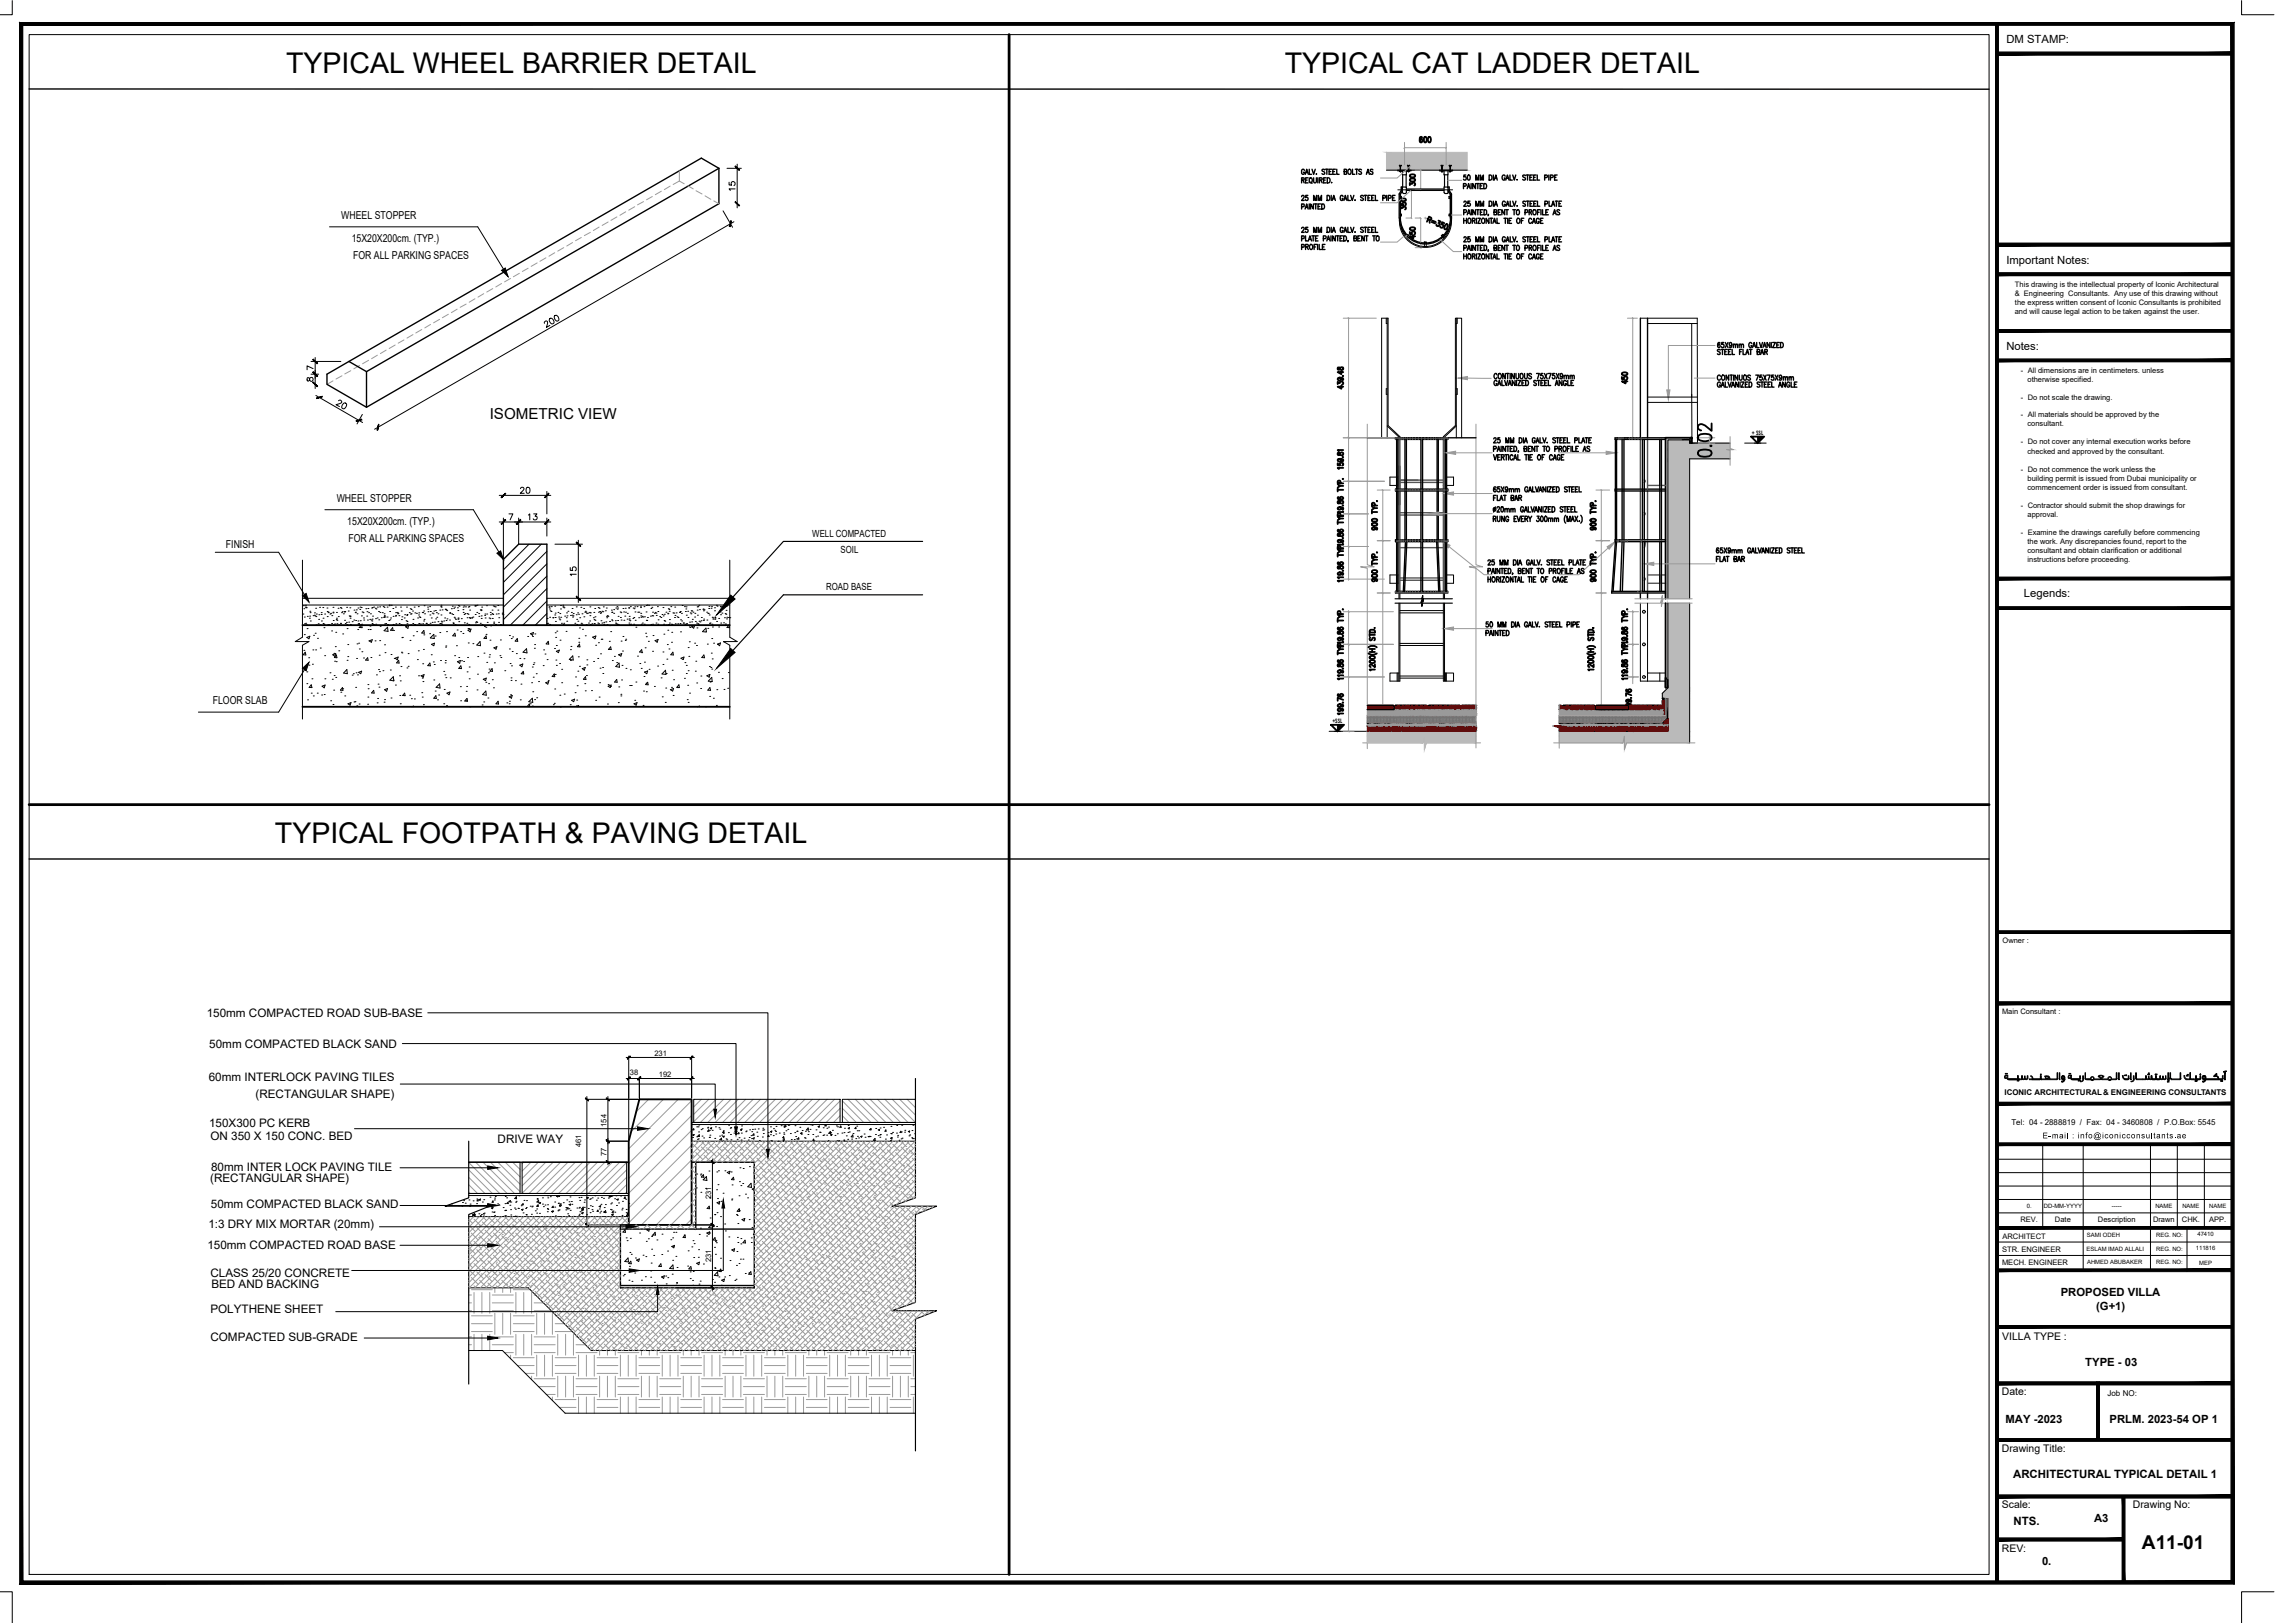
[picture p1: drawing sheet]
<svg xmlns="http://www.w3.org/2000/svg" width="420mm" height="297mm" viewBox="0 0 420 297" stroke-linecap="round" stroke-linejoin="round" font-family="sans-serif">
<defs><g id="words">
<g font-size="5.2">
<text x="52.4" y="13.3">TYPICAL WHEEL BARRIER DETAIL</text>
<text x="235.2" y="13.3">TYPICAL CAT LADDER DETAIL</text>
<text x="50.3" y="154.2">TYPICAL FOOTPATH &amp; PAVING DETAIL</text>
</g>
<text font-size="3.5" x="392.1" y="283.6">A11-01</text>
<text font-size="2.8" x="89.7" y="76.7">ISOMETRIC VIEW</text>
<g font-size="2.1">
<text x="367.3" y="7.8">DM STAMP:</text>
<text x="367.3" y="48.2">Important Notes:</text>
<text x="367.3" y="64">Notes:</text>
<text x="370.5" y="109.3">Legends:</text>
<text x="37.8" y="186.2">150mm COMPACTED ROAD SUB-BASE</text>
<text x="38.3" y="191.8">50mm COMPACTED BLACK SAND</text>
<text x="38.2" y="197.9">60mm INTERLOCK PAVING TILES</text>
<text x="46.8" y="200.9">(RECTANGULAR SHAPE)</text>
<text x="38.3" y="206.3">150X300 PC KERB</text>
<text x="38.5" y="208.7">ON 350 X 150 CONC. BED</text>
<text x="91.1" y="209.2">DRIVE WAY</text>
<text x="38.7" y="214.3">80mm INTER LOCK PAVING TILE</text>
<text x="38.5" y="216.4">(RECTANGULAR SHAPE)</text>
<text x="38.6" y="221.1">50mm COMPACTED BLACK SAND</text>
<text x="38.1" y="224.8">1:3 DRY MIX MORTAR (20mm)</text>
<text x="38" y="228.7">150mm COMPACTED ROAD BASE</text>
<text x="38.5" y="233.6">CLASS 25/20 CONCRETE</text>
<text x="38.7" y="235.7">BED AND BACKING</text>
<text x="377.3" y="237.2">PROPOSED VILLA</text>
<text x="383.8" y="239.7">(G+1)</text>
<text x="38.5" y="240.4">POLYTHENE SHEET</text>
<text x="38.5" y="245.3">COMPACTED SUB-GRADE</text>
<text x="381.8" y="250">TYPE - 03</text>
<text x="367.2" y="260.4">MAY -2023</text>
<text x="386.2" y="260.4">PRLM. 2023-54 OP 1</text>
<text x="368.6" y="270.5">ARCHITECTURAL TYPICAL DETAIL 1</text>
<text x="368.6" y="279">NTS.</text>
<text x="383.4" y="278.6">A3</text>
<text x="373.8" y="286.5">0.</text>
</g>
<g font-size="2">
<text x="62.5" y="40.1">WHEEL STOPPER</text>
<text x="64.4" y="44.3">15X20X200cm. (TYP.)</text>
<text x="64.6" y="47.4">FOR ALL PARKING SPACES</text>
<text x="61.6" y="91.9">WHEEL STOPPER</text>
<text x="41.4" y="100.4">FINISH</text>
<text x="63.6" y="96">15X20X200cm. (TYP.)</text>
<text x="63.8" y="99.1">FOR ALL PARKING SPACES</text>
<text x="38.9" y="128.8">FLOOR SLAB</text>
</g>
<g font-size="1.9">
<text x="366.6" y="245.3">VILLA TYPE :</text>
<text x="366.5" y="255.3">Date:</text>
<text x="366.5" y="265.7">Drawing Title:</text>
<text x="366.5" y="276">Scale:</text>
<text x="390.5" y="276">Drawing No:</text>
<text x="366.5" y="284">REV:</text>
</g>
<g font-size="1.8">
<text x="148.7" y="98.3">WELL COMPACTED</text>
<text x="153.9" y="101.2">SOIL</text>
<text x="151.3" y="108.1">ROAD BASE</text>
</g>
<g font-size="1.5">
<text x="368.3" y="205.9">Tel: 04 - 2888819 / Fax: 04 - 3460808 / P.O.Box: 5545</text>
<text x="373.9" y="208.4">E-mail : info@iconicconsultants.ae</text>
<text x="385.8" y="255.5">Job NO:</text>
</g>
<g font-size="1.4">
<text x="368.9" y="52.4">This drawing is the intellectual property of Iconic Architectural</text>
<text x="368.9" y="54.1">&amp; Engineering Consultants. Any use of this drawing without</text>
<text x="368.9" y="57.4">and will cause legal action to be taken against the user.</text>
<text x="368.9" y="55.7">the express written consent of Iconic Consultants is prohibited</text>
<text x="370" y="68.2">- All dimensions are in centimeters. unless</text>
<text x="371.2" y="69.8">otherwise specified.</text>
<text x="370" y="73.1">- Do not scale the drawing.</text>
<text x="370" y="76.4">- All materials should be approved by the</text>
<text x="370" y="81.4">- Do not cover any internal execution works before</text>
<text x="371.2" y="78">consultant.</text>
<text x="371.2" y="83">checked and approved by the consultant.</text>
<text x="370" y="86.3">- Do not commence the work unless the</text>
<text x="371.2" y="88">building permit is issued from Dubai municipality or</text>
<text x="371.2" y="89.6">commencement order is issued from consultant.</text>
<text x="370" y="92.9">- Contractor should submit the shop drawings for</text>
<text x="371.2" y="94.6">approval.</text>
<text x="370" y="97.9">- Examine the drawings carefully before commencing</text>
<text x="371.2" y="99.5">the work. Any discrepancies found, report to the</text>
<text x="371.2" y="101.2">consultant and obtain clarification or additional</text>
<text x="371.2" y="102.8">instructions before proceeding.</text>
<text x="366.6" y="172.7">Owner :</text>
<text x="366.5" y="185.7">Main Consultant :</text>
<text x="115.3" y="196.8">38</text>
<text x="119.8" y="193.3">231</text>
<text x="120.6" y="197.1">192</text>
<text x="367" y="200.4">ICONIC ARCHITECTURAL&amp; ENGINEERING CONSULTANTS</text>
<text x="106.4" y="209.9" transform="rotate(-90 106.4 209.9)">461</text>
<text x="111" y="206.2" transform="rotate(-90 111 206.2)">154</text>
<text x="111" y="211.6" transform="rotate(-90 111 211.6)">77</text>
<text x="130.2" y="219.5" transform="rotate(-90 130.2 219.5)">231</text>
<text x="366.6" y="226.7">ARCHITECT</text>
<text x="369.9" y="223.7">REV.</text>
<text x="376.2" y="223.7">Date</text>
<text x="384.1" y="223.7">Description</text>
<text x="394.2" y="223.7">Drawn</text>
<text x="399.5" y="223.7">CHK.</text>
<text x="404.5" y="223.7">APP.</text>
<text x="130.2" y="231" transform="rotate(-90 130.2 231)">231</text>
<text x="366.5" y="231.6">MECH. ENGINEER</text>
<text x="366.5" y="229.1">STR. ENGINEER</text>
</g>
<g font-size="1.1">
<text x="320.7" y="79.5">+ SSL</text>
<text x="243.9" y="132.3">+SSL</text>
<text x="371.1" y="221.1">0.</text>
<text x="374.2" y="221.1">DD-MM-YYYY</text>
<text x="386.6" y="221.1">-----</text>
<text x="394.6" y="221.1">NAME</text>
<text x="399.5" y="221.1">NAME</text>
<text x="404.5" y="221.1">NAME</text>
<text x="382.1" y="226.4">SAMI ODEH</text>
<text x="394.8" y="226.5">REG. NO:</text>
<text x="402.3" y="226.3">47410</text>
<text x="382" y="228.9">ESLAM IMAD ALLALI</text>
<text x="382.1" y="231.3">AHMED ABUBAKER</text>
<text x="394.8" y="231.4">REG. NO:</text>
<text x="394.8" y="228.9">REG. NO:</text>
<text x="402" y="228.8">111816</text>
<text x="402.6" y="231.5">MEP</text>
</g>
</g></defs>
<!-- layer: SHEET -->
<path d="M5.3 6.3h358.9v281.8h-358.9z" fill="none" stroke="#000" stroke-width=".18"/>
<!-- layer: WALL -->
<path d="M184.7 6.3v281.8M5.3 147.3h358.9" fill="none" stroke="#000" stroke-width=".51"/>
<path d="M5.3 16.3h358.9M131.6 30.8v6.5l-64.5 37.2M131.6 30.8l-64.5 37.2M131.6 30.8l-3.2-1.9-64.5 37.3M59.9 68.5l4-2.3 3.2 1.8v6.5l-7.2-4.2zM92.2 114.4v-12l2.8-2.8h5.1v14.8M5.3 157.2h358.9" fill="none" stroke="#000" stroke-width=".25"/>
<path d="M60.3 41.5h27.2l5.5 9.1M56.9 66.2h5.5M57.3 67.5l-1.1-.5v.7M57.7 65.4v3.8M59.5 93.3h27.2l5.5 9.1M39.4 101.1h11.6l5.6 9.1M55.4 102.5v14.1l-1.3 .8h2.5l-1.2 .7v13.5M133.6 102.5v14.1l1.4 .8h-2.5l1.1 .7v13.5M56.6 121.2l-5.6 9.1h-14.7" fill="none" stroke="#000" stroke-width=".18"/>
<!-- layer: STEP -->
<path d="M96.9 99.6l-4.7 4.7M99.1 99.6l-6.9 7M55.4 109.5h36.8M55.4 110.7h36.8M100.1 109.5h33.5M100.1 100.9l-7.9 8M100.1 103.2l-7.9 7.9M100.1 105.4l-7.9 8M100.1 107.7l-6.7 6.7M100.1 110l-4.4 4.4M100.1 112.3l-2.1 2.1M100.1 110.7h33.5" fill="none" stroke="#000" stroke-width=".18"/>
<!-- layer: WALL -->
<path d="M55.4 114.4h78.2M55.4 129.4h78.2" fill="none" stroke="#000" stroke-width=".34"/>
<!-- layer: HATCHSLAB -->
<g fill="none" stroke="#000" stroke-width=".18">
<path d="M55.5 112.4h.1M55.5 110.9h.1M55.6 119h.1M55.6 111.4h.1M55.7 116.1h.1M55.7 112.9h.1M55.8 114.2h.1M55.9 111.1h.1M55.9 110.8h.1M56 114.1h.1M56 119.9l-.5-.1 .4-.4 .1 .5M56 111.2h.1"/>
<path d="M56.1 114.4h.1M56.2 116.7l.5-.3-.1 .5zM56.2 115h.1M56.3 112.8h.1M56.6 113.1h.1M56.7 112.8h.1M56.7 111.9h.1M56.8 112.1h.1M56.8 113.7h.1M57.3 118.9h.1M57.3 112.7h.1M57.4 116.3h.1"/>
<path d="M57.5 112.6h.1M57.6 112.2h.1M57.7 112.7h.1M57.7 115.9h.1M57.8 118.9h.1M57.8 111.3h.1M57.8 112.8h.1M57.9 114.4h.1M57.9 112.4h.1M58.1 116.8h.1M58.3 114.2h.1M58.3 113.4h.1"/>
<path d="M58.4 112.5h.1M58.5 111.2h.1M58.6 114.4h.1M58.6 118.6h.1M58.8 112.1h.1M58.8 112.5h.1M58.8 113.7h.1M59.1 111.2h.1M59.1 113.1h.1M59.1 114.1h.1M59.3 114.9h.1M59.3 114.2h.1"/>
<path d="M59.4 112.4h.1M59.9 111.3h.1M59.9 112.8h.1M59.9 111.9h.1M60 114.4h.1M60.1 112.1h.1M60.1 112h.1M60.2 114.3h.1M60.4 112.4h.1M60.5 112.3h.1M60.7 115.5h.1M60.7 114.1h.1"/>
<path d="M60.7 112.7h.1M60.9 119.8l.6-.2-.2 .5zM61 112h.1M61 112.2h.1M61 111.2h.1M61 113.6h.1M61 114.4h.1M61.1 119.6h.1M61.3 114.2h.1M61.4 118.3h.1M61.5 115.7h.1M61.6 113.4h.1"/>
<path d="M61.6 112.1h.1M61.6 113.1h.1M61.6 119.9l.1 .5-.5-.1zM61.7 114.2h.1M61.7 113.5h.1M61.9 111.3h.1M61.9 112.8h.1M62 119.1h.1M62 114.4h.1M62.3 114.1h.1M62.3 111.2h.1M62.4 114.2h.1"/>
<path d="M62.4 111.3h.1M62.5 112.1h.1M62.7 112h.1M62.7 116h.1M62.9 112.3h.1M63 112h.1M63.1 113.5h.1M63.1 111.9h.1M63.1 112h.1M63.2 114.1h.1M63.4 113.9h.1M63.5 111.2h.1"/>
<path d="M63.5 114.3h.1M63.5 115h.1M63.7 118h.1M63.8 111.8h.1M63.8 113.9h.1M63.9 112.7h.1M64.1 111.2h.1M64.1 112.8h.1M64.1 113.1h.1M64.1 114.3h.1M64.5 113.8h.1M64.8 113.5h.1"/>
<path d="M64.8 111.7h.1M65 112.1h.1M65.1 112h.1M65.1 113.6h.1M65.2 111.6h.1M65.4 117.8h.1M65.4 112.3h.1M65.5 115.2h.1M65.5 113.7h.1M65.5 111.3h.1M65.5 114.2h.1M65.7 117.7h.1"/>
<path d="M65.7 114.1h.1M65.7 114.3h.1M65.7 114.8h.1M65.8 118.8h.1M65.9 111.5h.1M65.9 111.1h.1M66 113.6h.1M66 114.3h.1M66.1 111.2h.1M66.2 112.7h.1M66.2 114.4l-.4 .4 .5 .1-.1-.5M66.2 114.2h.1"/>
<path d="M66.3 119.3h.1M66.3 112h.1M66.5 112.1h.1M66.5 113.1h.1M66.6 113.5h.1M67 111.4h.1M67.1 112.8h.1M67.2 112h.1M67.3 113.5h.1M67.4 111.4h.1M67.4 115.2h.1M67.5 112.1h.1"/>
<path d="M67.6 117.3l.6-.2-.2 .4zM67.7 113.4h.1M67.7 114.6h.1M67.8 115.2h.1M67.8 112.3h.1M67.9 113.5h.1M68 111.3h.1M68.1 113.7h.1M68.1 113.3h.1M68.1 114.1h.1M68.2 111.2h.1M68.2 112.8h.1"/>
<path d="M68.2 114.3h.1M68.4 111.1h.1M68.5 114.3h.1M68.7 117.3h.1M68.7 111.3h.1M68.7 113.2h.1M68.8 114.2h.1M68.8 111.4h.1M69 113.1h.1M69.1 111.1h.1M69.3 111.9h.1M69.3 113.4h.1"/>
<path d="M69.4 119.9h.1M69.5 117.2h.1M69.5 111.1h.1M69.6 112.1h.1M69.6 114.6h.1M69.8 113.1h.1M70 112.1h.1M70.1 111h.1M70.2 113h.1M70.3 111.2h.1M70.3 112.3h.1M70.3 112.8h.1"/>
<path d="M70.3 115.4l.7-.6v.8zM70.4 112.7h.1M70.4 118h.1M70.4 114.2h.1M70.5 119.5h.1M70.5 112.9h.1M70.6 114.1h.1M70.9 112.9h.1M70.9 111.1h.1M71 114.3h.1M71.2 113.6h.1M71.2 110.9h.1"/>
<path d="M71.2 110.7h.1M71.3 111.9h.1M71.4 113.4h.1M71.5 113.1h.1M71.6 119.8h.1M71.6 110.8h.1M71.9 114.9l.1 .5-.5-.1zM71.9 111.4h.1M72 112.8h.1M72 114.3h.1M72 114.4h.1M72.1 115.4h.1"/>
<path d="M72.4 111.1h.1M72.4 112.8h.1M72.4 112.6h.1M72.4 112.1h.1M72.5 114.2h.1M72.7 112.1h.1M72.8 112.3h.1M72.9 112.3h.1M73 112.7h.1M73.1 114.1h.1M73.3 111.1h.1M73.4 114.3h.1"/>
<path d="M73.4 111.8h.1M73.5 119.4h.1M73.5 113.4h.1M73.6 116.7h.1M73.6 119.5h.1M73.6 112.9h.1M73.7 116.7h.1M74 113.1h.1M74.1 112.5h.1M74.3 114.7l.5-.2-.1 .5zM74.3 113.6h.1M74.4 111.1h.1"/>
<path d="M74.5 112.6h.1M74.5 114.2h.1M74.5 112.5h.1M74.5 113.7h.1M74.7 119.6h.1M74.9 112.1h.1M75.1 117.2h.1M75.1 111.4h.1M75.1 112.4h.1M75.2 114.4h.1M75.3 112.3h.1M75.3 111.5h.1"/>
<path d="M75.5 111.8h.1M75.6 114.1h.1M75.6 113.4h.1M75.6 116.4h.1M75.8 111.1h.1M75.9 114.3h.1M75.9 112.2h.1M76.2 112.3h.1M76.3 115.6h.1M76.5 113.1h.1M76.6 119.1h.1M76.6 111h.1"/>
<path d="M76.6 112.6h.1M76.7 114.1h.1M76.7 112.2h.1M76.8 112.9h.1M76.9 113h.1M77 114.2h.1M77.3 112.1h.1M77.4 114.2h.1M77.4 112.1h.1M77.5 118.9h.1M77.6 111.8h.1M77.6 113.7h.1"/>
<path d="M77.6 116.2h.1M77.6 115.4l.1 .5h-.5zM77.6 113.4h.1M77.6 110.9h.1M77.7 112.3h.1M78 114.1h.1M78.3 111.1h.1M78.3 111.5h.1M78.4 112h.1M78.4 114.3h.1M78.4 114.4h.1M78.7 116h.1"/>
<path d="M78.7 111h.1M78.7 112.6h.1M78.7 114.1h.1M78.8 111.9h.1M78.8 116.7l.6-.6 .1 .8zM79 119.8h.1M79 113.1h.1M79 117.9l.5-.2-.1 .5zM79.1 113.9h.1M79.1 112.2h.1M79.3 112.3h.1M79.4 111.8h.1"/>
<path d="M79.5 113.9h.1M79.7 116.4h.1M79.7 111.7h.1M79.8 113.3h.1M79.9 112.1h.1M80 113h.1M80.2 113.8h.1M80.2 112.3h.1M80.5 115.8h.1M80.5 111.7h.1M80.5 114.1h.1M80.7 111h.1"/>
<path d="M80.7 112.6h.1M80.7 110.8h.1M80.8 114.1h.1M80.8 111.1h.1M80.8 113.7h.1M80.9 114.3h.1M80.9 113.8h.1M80.9 111.6h.1M81.2 113.7h.1M81.4 113.1h.1M81.5 111.5h.1M81.6 118.4h.1"/>
<path d="M81.6 111.5h.1M81.6 118.2h.1M81.7 113.6h.1M81.7 111.6h.1M81.7 115.6h.1M81.8 111.7h.1M81.8 113.3h.1M82.3 113.5h.1M82.3 112.1h.1M82.3 112.3h.1M82.6 111.4h.1M82.7 112.3h.1"/>
<path d="M82.8 110.9h.1M82.9 112.5h.1M82.9 114h.1M83 114.1h.1M83.1 111.3h.1M83.1 113h.1M83.2 111.1h.1M83.3 113.1h.1M83.3 115.9l.1 .5h-.5zM83.3 114.3h.1M83.4 113.4h.1M83.6 118.2h.1"/>
<path d="M83.7 115.3h.1M83.7 111.2h.1M83.8 111.7h.1M83.8 113.3h.1M83.9 113.3h.1M83.9 113.1h.1M83.9 110.8h.1M84 113.8h.1M84 110.9h.1M84.3 115.6h.1M84.5 113.2h.1M84.8 115.9h.1"/>
<path d="M84.8 111.6h.1M84.8 111.1h.1M84.8 112.1h.1M84.9 110.9h.1M85 112.5h.1M85 114h.1M85.1 112.3h.1M85.2 111.1h.1M85.5 114.1h.1M85.5 113.1h.1M85.5 112.3h.1M85.7 115h.1"/>
<path d="M85.7 112.4h.1M85.7 115.3l.5-.2-.1 .5zM85.7 117.7h.1M85.7 111.1h.1M85.8 115h.1M85.8 114.3h.1M85.9 111h.1M85.9 113h.1M86 111.7h.1M86 113.2h.1M86.4 113.1h.1M86.6 117.8h.1"/>
<path d="M86.6 112.9h.1M87 110.9h.1M87 110.8h.1M87 112.5h.1M87 114h.1M87.1 110.9h.1M87.2 113.8h.1M87.3 112.1h.1M87.3 113.9h.1M87.3 110.8h.1M87.6 112.3h.1M87.7 112.8h.1"/>
<path d="M87.9 117.4l.1 .8-.7-.1zM87.9 114.1h.1M87.9 111.6h.1M88.1 111.6h.1M88.1 111.7h.1M88.1 113.2h.1M88.1 112.7h.1M88.2 111.1h.1M88.3 114.3h.1M88.6 119.5h.1M88.7 114.7h.1M88.7 112.6h.1"/>
<path d="M88.8 112.4h.1M88.8 113.1h.1M88.9 114.8h.1M89 116.1h.1M89 116.4l.1 .5-.5-.1zM89.1 110.9h.1M89.1 112.4h.1M89.2 113.9h.1M89.5 113.1h.1M89.6 119.8h.1M89.7 117.2h.1M89.7 113.2h.1"/>
<path d="M89.7 112.1h.1M89.8 112.5h.1M89.8 114.5h.1M90.1 111.7h.1M90.1 112.3h.1M90.1 113.2h.1M90.2 112.5h.1M90.3 110.9h.1M90.4 114.1h.1M90.4 113.9h.1M90.4 118.6l.6-.3-.2 .5zM90.5 111h.1"/>
<path d="M90.7 111.1h.1M90.7 114.3h.1M90.8 112.4h.1M91.1 110.8h.1M91.1 111.7h.1M91.2 112.3h.1M91.3 113.9h.1M91.3 113.1h.1M91.6 117.1h.1M91.6 114.3h.1M91.9 112.2h.1M91.9 112.4h.1"/>
<path d="M92.1 112.5h.1M93.3 116.3h.1M93.3 118.8h.1M93.6 116.9h.1M93.8 119.2h.1M93.9 116.6h.1M94.5 119.6h.1M94.7 116.9l.1 .5-.5-.1zM95.8 119.4l.6-.7 .1 .8zM96.6 116.5h.1M97.1 116l.6-.2-.2 .5zM97.5 116.5h.1"/>
<path d="M97.8 118.6h.1M97.9 118h.1M97.9 116h.1M99.5 118.9h.1M99.8 119.7h.1M100.1 114.1h.1M100.2 113.2h.1M100.3 114.1h.1M100.4 117.4l.1 .5-.5-.1zM100.5 111.1h.1M100.6 111.4h.1M100.6 113h.1"/>
<path d="M100.6 114.3h.1M100.7 111.8h.1M100.9 111.9h.1M100.9 111h.1M101.2 113.1h.1M101.5 118.7h.1M101.6 110.9h.1M101.6 112.6h.1M101.6 115.8h.1M101.6 112.2h.1M101.6 113h.1M101.7 113.7h.1"/>
<path d="M101.7 116.7h.1M101.9 118.1h.1M101.9 119.2l.5-.2-.2 .5zM101.9 115.5h.1M102.2 112.1h.1M102.3 112.9h.1M102.4 113.3h.1M102.5 112.3h.1M102.5 113.4h.1M102.5 117.2h.1M102.6 111.4h.1M102.6 110.8h.1"/>
<path d="M102.7 113h.1M102.8 114.1h.1M103 110.8h.1M103 111.1h.1M103.1 114.3h.1M103.1 111.1h.1M103.2 114.1h.1M103.3 111.2h.1M103.4 112.8h.1M103.6 115.6h.1M103.7 113.1h.1M103.7 112.2h.1"/>
<path d="M103.8 113.7h.1M103.8 112.7h.1M104 111.9h.1M104.4 118.9h.1M104.4 112.6h.1M104.5 118.3h.1M104.6 112.1h.1M104.7 111.4h.1M104.7 112.6h.1M104.8 112.9h.1M104.9 112.7h.1M104.9 112.3h.1"/>
<path d="M105.2 114.1h.1M105.5 112.5h.1M105.5 111.1h.1M105.6 114.3h.1M105.6 113.4h.1M105.7 112.2h.1M105.8 113.7h.1M105.9 112.4h.1M106 117.5h.1M106 116.8h.1M106.1 114.9h.1M106.1 117.9l.1 .5-.5-.1z"/>
<path d="M106.1 113.1h.1M106.3 111.2h.1M106.4 114.1h.1M106.5 114.2h.1M106.6 112.3h.1M106.6 115.2h.1M106.8 111.4h.1M106.9 112.9h.1M107.1 112h.1M107.1 116.4h.1M107.1 111.9h.1M107.3 112h.1"/>
<path d="M107.3 114.3h.1M107.4 112.3h.1M107.7 112.2h.1M107.7 114h.1M107.9 112.1h.1M107.9 113.7h.1M108 111.1h.1M108 112.7h.1M108.1 112.2h.1M108.1 114.3h.1M108.4 114.2h.1M108.5 116.6l.6-.2-.2 .5z"/>
<path d="M108.6 113.1h.1M108.7 112.1h.1M108.8 113.4h.1M108.8 114.1h.1M108.9 111.4h.1M108.9 112.9h.1M108.9 113.5h.1M109.1 118.1h.1M109.4 114h.1M109.5 111.2h.1M109.6 117.6h.1M109.6 112h.1"/>
<path d="M109.6 114.2h.1M109.7 111.3h.1M109.8 111.9h.1M109.9 112.3h.1M109.9 119.7h.1M110 112.1h.1M110 113.6h.1M110.1 117h.1M110.2 117h.1M110.2 111.9h.1M110.2 114h.1M110.4 112h.1"/>
<path d="M110.4 111.1h.1M110.5 113.9h.1M110.5 114.2h.1M110.8 111.8h.1M110.9 113.8h.1M111 111.3h.1M111 112.8h.1M111.1 113.1h.1M111.1 114.3h.1M111.2 112.7h.1M111.3 112.8h.1M111.5 117.4h.1"/>
<path d="M111.6 113.7h.1M111.6 114.5h.1M111.8 115.6h.1M111.9 118.9h-.5l.4-.5 .1 .5M111.9 111.7h.1M112 113.4h.1M112 112.1h.1M112 112h.1M112.1 113.6h.1M112.4 111.6h.1M112.4 112.3h.1M112.6 113.6h.1"/>
<path d="M112.7 114h.1M112.7 111.3h.1M112.8 114.2h.1M112.9 111h.1M112.9 114.3h.1M113 111.5h.1M113 114.2h.1M113.1 111.3h.1M113.1 113.6h.1M113.2 112.8h.1M113.2 114.3h.1M113.2 119.8l.6-.2-.1 .5z"/>
<path d="M113.5 112h.1M113.6 113h.1M113.7 112.1h.1M113.7 117.3h.1M113.7 113.5h.1M114 119.2h.1M114 116.5h.1M114 111.4h.1M114.2 112h.1M114.2 113.5h.1M114.4 112.8h.1M114.5 117.2h.1"/>
<path d="M114.5 111.3h.1M114.5 112h.1M114.6 117h.1M114.8 113.3h.1M114.9 112.3h.1M115.1 111.3h.1M115.1 111.2h.1M115.1 114h.1M115.2 112.8h.1M115.2 113.3h.1M115.2 113.5h.1M115.2 114.3h.1"/>
<path d="M115.3 113.6h.1M115.4 111h.1M115.5 114.2h.1M115.9 113.2h.1M115.9 111.3h.1M116 114.2h.1M116 113h.1M116.1 111.4h.1M116.2 111.1h.1M116.2 112h.1M116.3 113.5h.1M116.4 114.8h.1"/>
<path d="M116.6 111h.1M116.8 112h.1M116.9 113.1h.1M117 112h.1M117.3 111.2h.1M117.3 110.9h.1M117.3 112.7h.1M117.3 112.3h.1M117.3 113h.1M117.4 114.2h.1M117.5 119.5h.1M117.5 118.9l.1 .5-.5-.1z"/>
<path d="M117.6 112.8h.1M117.6 114h.1M117.7 112.9h.1M117.9 111h.1M117.9 114.2h.1M118 112.9h.1M118.1 118.6h.1M118.2 115.9h.1M118.3 112h.1M118.3 116.5h.1M118.3 113.5h.1M118.3 110.8h.1"/>
<path d="M118.4 113.6h.1M118.4 110.7h.1M118.5 113h.1M118.7 117.4h.1M118.7 110.8h.1M119.1 112.8h.1M119.2 111.4h.1M119.2 114.3h.1M119.3 111.2h.1M119.4 112.7h.1M119.5 119.2h.1M119.5 114.2h.1"/>
<path d="M119.5 112h.1M119.5 112.7h.1M119.5 116.3h.1M119.8 112.3h.1M119.9 112.1h.1M119.9 117.2l.6-.2-.2 .5zM120.1 114h.1M120.1 112.2h.1M120.1 112.6h.1M120.4 111h.1M120.4 111.9h.1M120.4 114.2h.1"/>
<path d="M120.5 113.4h.1M120.8 112.8h.1M121 113h.1M121.2 112.5h.1M121.4 119.3h.1M121.4 111.2h.1M121.4 112.7h.1M121.5 114.2h.1M121.5 116.1h.1M121.6 113.6h.1M121.6 112.4h.1M121.7 113.7h.1"/>
<path d="M121.9 112h.1M122 114.4h.1M122.2 118h.1M122.3 115.3h.1M122.3 112.3h.1M122.3 114.4h.1M122.3 111.4h.1M122.4 114.3h.1M122.5 118.8h.1M122.5 111.5h.1M122.5 111.9h.1M122.6 113.4h.1"/>
<path d="M122.6 114h.1M122.8 111h.1M122.9 114.2h.1M122.9 117.5h.1M123 115.7h.1M123 114.3h.1M123.2 112.2h.1M123.2 119.4l.1 .5-.5-.1zM123.4 112.2h.1M123.5 113h.1M123.5 111.1h.1M123.6 112.6h.1"/>
<path d="M123.6 114.2h.1M123.8 112.2h.1M124 112.9h.1M124.1 114.2h.1M124.1 113h.1M124.4 112.1h.1M124.4 112h.1M124.5 114.1h.1M124.5 111.9h.1M124.6 115.6h.1M124.6 113.4h.1M124.8 112.3h.1"/>
<path d="M124.8 113.7h.1M124.9 110.8h.1M125.1 114h.1M125.3 111h.1M125.4 114.2h.1M125.5 111.9h.1M125.6 111.4h.1M125.6 111.1h.1M125.6 114.4h.1M125.6 112.6h.1M125.7 114.1h.1M125.9 111.9h.1"/>
<path d="M125.9 113h.1M126 118.5h.1M126.2 117.5h.1M126.2 114.6h.1M126.2 113.9h.1M126.3 114.8h.1M126.4 112.2h.1M126.5 112.3h.1M126.5 111.8h.1M126.6 113.8h.1M126.6 114.7l.6-.2-.2 .5zM126.7 111.8h.1"/>
<path d="M126.7 113.4h.1M126.9 112h.1M127.2 117.7h.1M127.2 112.9h.1M127.2 112.3h.1M127.3 113.7h.1M127.5 118.1h.1M127.5 114h.1M127.6 114.9h.1M127.6 111.1h.1M127.6 111.7h.1M127.7 112.6h.1"/>
<path d="M127.7 114.2h.1M127.8 111h.1M127.8 114.2h.1M127.9 110.8h.1M128 113.7h.1M128.1 111.6h.1M128.1 113.8h.1M128.4 113.6h.1M128.4 113h.1M128.7 111.5h.1M128.8 111.8h.1M128.8 113.6h.1"/>
<path d="M128.8 113.3h.1M128.9 119.9l.1 .5-.5-.1zM128.9 111.6h.1M129.2 115l.1 .7-.7-.1zM129.4 112h.1M129.4 113.5h.1M129.5 117.9h.1M129.6 115h.1M129.6 112.3h.1M129.7 112.3h.1M129.8 111.4h.1M129.8 111h.1"/>
<path d="M129.8 112.6h.1M129.9 114.1h.1M130 114h.1M130.2 111.3h.1M130.2 119.5h.1M130.3 111h.1M130.3 116.9h.1M130.3 114.2h.1M130.4 113h.1M130.4 114.8h.1M130.5 113.3h.1M130.5 113.1h.1"/>
<path d="M130.6 117.7h.1M130.8 111.8h.1M130.8 111.2h.1M130.9 113.3h.1M130.9 113h.1M131.1 110.8h.1M131.2 113.7h.1M131.3 110.9h.1M131.4 117.9l.5-.2-.2 .5zM131.4 117.9h.1M131.6 114.8h.1M131.6 113.2h.1"/>
<path d="M131.8 112h.1M131.9 111h.1M131.9 112.5h.1M131.9 111.1h.1M132 114h.1M132 111.6h.1M132.2 112.2h.1M132.3 111h.1M132.5 114h.1M132.5 117.5h.1M132.6 113.1h.1M132.7 111h.1"/>
<path d="M132.8 112.3h.1M132.8 114.2h.1M132.9 112.4h.1M132.9 111.7h.1M133 110.9h.1M133 113.3h.1M133.1 113h.1M133.3 113h.1M133.5 114.4l.1 .5-.5-.1zM133.6 113.1h.1M56.2 123h.1M56.2 125.1h.1"/>
<path d="M56.3 128.1h.1M56.5 120.4h.1M56.6 121.7h.1M57 126.9h.1M57 125.3l.1 .5h-.5zM57.1 124.2h.1M57.2 121.6h.1M57.4 127.4h.1M58.1 126.9h.1M58.9 127.2h.1M59 125.6l.5-.2-.1 .5zM59.4 127.1h.1"/>
<path d="M59.4 120h.1M59.5 124.2h.1M60.4 123.1h.1M60.5 128.3h.1M60.8 124.3h.1M61 128.9h.1M61.1 126.3h.1M61.2 123.6h.1M61.3 121h.1M61.5 124h.1M61.6 121.1h.1M62.4 126.7h.1"/>
<path d="M62.7 125.8l.1 .6-.5-.1zM62.7 126.1h.1M63.1 127.4h.1M63.5 122.5l.1 .8-.7-.1zM63.5 120.8h.1M63.7 120.2h.1M63.7 128.8l.6-.2-.2 .5zM64.5 123.6h.1M64.7 123.3h.1M64.8 128.5h.1M65 128.4h.1M65.1 125.8h.1"/>
<path d="M65.2 123.1h.1M65.3 120.5h.1M65.3 129.2h.1M65.4 123.5h.1M65.7 123l.5-.2-.2 .5zM65.7 128.8h.1M66.5 120.4h.1M67.3 128.9h.1M67.3 120.4l.1 .4h-.5zM67.4 127.6h.1M67.4 125.3h.1M67.4 126.1h.1"/>
<path d="M67.9 120.3h.1M68.4 126.4l.1 .5-.5-.1zM68.9 123.5h.1M69 128.6h.1M69.1 127.8h.1M69.2 125.2h.1M69.3 122.5h.1M69.4 125.8h.1M69.5 122.9h.1M70.1 122.8h.1M70.3 128.5h.1M70.4 128h.1"/>
<path d="M70.4 126.2l.6-.2-.2 .5zM71.4 124.5l.6-.6 .1 .7zM71.5 122.6h.1M71.6 127.7h.1M72 124.5h.1M72.2 120.5h.1M72.3 120.5l.6-.2-.2 .5zM72.4 125.4h.1M73 120.8l.1 .6-.5-.1zM73.2 123.7h.1M73.2 127.3h.1M73.3 124.6h.1"/>
<path d="M73.3 128.8h.1M73.4 122h.1M74.1 126.9l.1 .4h-.5zM74.5 122.2h.1M74.7 121.9h.1M75 127.2h.1M75.3 127.9h.1M75.4 129.4l.3-.2-.1 .2M75.9 127.9h.1M76.4 120.7h.1M76.6 123.7h.1M77.1 123.7l.5-.2-.1 .4z"/>
<path d="M77.2 126.8h.1M77.3 124.1h.1M77.3 127.6h.1M77.4 121.5h.1M77.4 123.9h.1M77.4 124.7h.1M77.5 129h.1M78.7 121.4l.1 .5-.5-.1zM79.3 121.1h.1M79.4 124.4h.1M79.5 121.6h.1M79.7 126.5h.1"/>
<path d="M79.8 127.3l.1 .5h-.5zM79.8 125.8l.7-.6 .1 .7zM80.1 128.1h.1M80.3 127.2h.1M80.6 120.9h.1M81.2 128.8h.1M81.2 122.9h.1M81.3 126.2h.1M81.4 123.5h.1M81.5 121.3h.1M81.5 120.9h.1M81.6 124h.1"/>
<path d="M81.7 129.1h.1M81.8 126.9l.6-.3-.2 .6zM82.4 124.1h.1M83.2 120h.1M83.7 121.1l.6-.2-.1 .5zM84 120.3h.1M84.3 125.7h.1M84.3 128.3h.1M84.4 121.9l.1 .5-.5-.1zM84.5 120.9h.1M84.9 121.1h.1M85.3 128.3h.1"/>
<path d="M85.3 126.5h.1M85.4 125.6h.1M85.5 127.8l-.4 .5h.5l-.1-.5M85.5 123h.1M85.6 120.3h.1M85.9 124.2h.1M85.9 122.1h.1M86 129.4h.1M87.3 126.3h.1M87.4 123.4h.1M87.5 120.2h.1M88.3 129h.1"/>
<path d="M88.5 124.3l.5-.2-.1 .5zM88.6 128.5h.1M88.9 124.9h.1M88.9 126.5l.1 .7-.7-.1zM89.1 121.2h.1M89.3 127.7h.1M89.4 123.1h.1M89.5 125.1h.1M89.5 122.5h.1M89.5 120.3h.1M90.1 122.4l.1 .5-.5-.1zM90.1 124.4h.1"/>
<path d="M90.3 125.9h.1M90.5 121.3h.1M91.2 128.3l.1 .5h-.5zM91.5 120h.1M91.7 120.3h.1M92.4 122.8h.1M92.8 128.6h.1M93.2 128.8h.1M93.2 127.5l.6-.2-.2 .5zM93.3 128.3h.1M93.4 121.4h.1M93.5 127.2h.1"/>
<path d="M93.6 124.5h.1M93.6 124.1h.1M93.6 121.9h.1M94.4 124.6h.1M95.2 120.5h.1M95.2 121.7l.5-.2-.2 .5zM95.2 128.1h.1M95.4 125.2h.1M95.8 122.9l.1 .4h-.5zM95.9 120.6h.1M96.8 128.4l.7-.6v.8zM96.9 128.8l.1 .5h-.5z"/>
<path d="M97.1 128.8h.1M97.3 125h.1M97.5 129.2h.1M97.5 122.1h.1M97.5 126.6h.1M97.6 123.9h.1M97.6 121.6h.1M97.7 121.3h.1M97.9 128h.1M98.2 123.3h.1M98.3 127.7h.1M98.6 124.7h.1"/>
<path d="M99.4 121.8h.1M99.9 125l.6-.3-.2 .5zM100.2 120.7h.1M100.4 124.6h.1M101.3 129h.1M101.5 128.7h.1M101.5 123.3l.1 .6-.5-.1zM101.6 126.1h.1M101.6 123.4h.1M101.8 120.8h.1M101.9 121.8h.1M102.4 121.4h.1"/>
<path d="M102.5 127.2h.1M102.6 129.4h.1M102.8 125h.1M102.8 122.5h.1M103.3 127h.1M104.2 120.7l.7-.7v.8zM104.4 129h.1M104.4 120.9h.1M104.6 128.2l.6-.2-.2 .4zM105.3 126.8h.1M105.4 123.9h.1M105.5 129.2h.1"/>
<path d="M105.6 128.1h.1M105.7 125.5h.1M105.7 129.4l.2-.3 .1 .3M105.8 122.8h.1M105.9 120.2h.1M106.1 121.9h.1M106.6 122.4l.5-.2-.1 .5zM107.1 125.1h.1M107.1 126.4h.1M107.2 123.9l.1 .5-.5-.1zM107.4 123.6h.1M107.4 120.8h.1"/>
<path d="M107.4 121.7h.1M108.3 126.4h.1M108.7 121.1h.1M109.1 128.2h.1M109.4 120.5h.1M109.7 127.6h.1M109.8 125h.1M109.9 122.3h.1M110.3 122.2h.1M110.4 123.3h.1M111.2 128.8h.1M111.3 125.3h.1"/>
<path d="M111.3 125.6l.6-.2-.2 .4zM111.8 125.6h.1M112.1 120.9h.1M112.5 120.1h.1M112.9 121.3h.1M112.9 124.4l.1 .5-.5-.1zM113.2 128.6h.1M113.3 125.7h.1M113.3 121.4l.1 .7-.7-.1zM113.7 127.1h.1M113.7 127.4h.1M113.8 124.4h.1"/>
<path d="M113.9 121.8h.1M114.6 122.3h.1M115.3 125.5h.1M115.4 122.6h.1M115.6 125.5h.1M116.1 128.8l.5-.2-.1 .5zM116.2 128.2h.1M116.4 124.8h.1M116.7 120.1h.1M117.1 121.4h.1M117.4 122.3h.1M117.7 129.1h.1"/>
<path d="M117.8 126.5h.1M117.9 123.8h.1M118 121.2h.1M118 123l.6-.2-.2 .5zM118.3 125h.1M118.3 126.6h.1M118.6 124.9l.1 .4h-.5zM118.8 122.5h.1M119.8 125.6h.1M120.4 121.9h.1M121 124.1h.1M121.2 127.5h.1"/>
<path d="M121.4 121.6h.1M121.8 128.6h.1M121.8 122.7l.1 .7-.7-.1zM121.9 125.9h.1M122 123.3h.1M122.1 120.6h.1M122.7 126.2l.6-.2-.2 .5zM122.9 125.8h.1M123.1 122.7h.1M123.2 127.3h.1M123.3 124.4h.1M124 125.8h.1"/>
<path d="M124.3 125.3l.1 .5h-.5zM125.1 120.7l-.4-.2 .5-.2-.1 .4M125.3 124.1h.1M125.4 121.3h.1M125.6 121.8h.1M125.6 123.3h.1M125.8 128h.1M125.9 125.4h.1M126 122.8h.1M126 128.6h.1M126.1 120.1h.1M126.2 126.9h.1"/>
<path d="M127.3 122.8h.1M127.4 121h.1M127.6 125h.1M127.7 129.4l.4-.2-.1 .2M128.3 126h.1M128.3 123.7h.1M129.2 129.4h.1M129.4 123.7l.6-.3-.2 .5zM129.9 122h.1M129.9 127.5h.1M130 125.8l.1 .6-.5-.1zM130 124.8h.1"/>
<path d="M130.1 122.2h.1M130.3 122.5h.1M130.3 124l.1 .7h-.7zM130.4 120.6h.1M130.6 127.8h.1M131.1 129.1h.1M131.2 126.2h.1M131.5 123h.1M132.2 124.2h.1M132.5 126.2h.1M133.2 126h.1M133.3 123.1h.1"/>
</g>
<!-- layer: WALL -->
<path d="M91.8 49.5l.7-.4 .5 1.5zM55.4 109l.6-.4 .6 1.6zM91 101.2l.7-.4 .5 1.6zM133.8 108.9l.8 .7-3.4 3zM55.4 122.3l1.2-1.1-.6 1.6zM133.8 118.7l.8 .7-3.4 2.9z" fill="#000" stroke="#000" stroke-width=".18"/>
<!-- layer: DIM -->
<g fill="none" stroke="#000" stroke-width=".18">
<path d="M132.4 38.6l1.7 3M133.1 30.8h2.6M133.5 33.3v.6h.4a.4 .4 0 0 1 .1-.6 .4 .4 0 0 1 .6 .1 .4 .4 0 0 1-.2 .6M134.6 34.6h-1.1l.2 .3M135 30v8M99.7 59.2v-.2l.2-.3 .3 .1v.4l-.2 .7 .7-.4M100.8 58.2h.1a.54 .54 0 0 1 .5 .5 .54 .54 0 0 1-.4 .6l-.3-.3a.48 .48 0 0 1 .1-.8zM101.6 57.8a.57 .57 0 0 1 .6 .2 .57 .57 0 0 1-.1 .7l-.1 .1-.4-.3-.1-.4zM134.4 40.6l-65.8 38M56.3 69.2v.5l.2 .1 .2-.6 .2-.1a.36 .36 0 0 1 .4 .3 .36 .36 0 0 1-.4 .4l-.2-.2-.1-.4zM56.9 68.5h1.4M57.7 67.8v3.3"/>
<path d="M57.8 72.4l8.6 4.9M62 73.3l.3-.1 .3 .4-.4 .3-.7 .2 .6 .3M62.9 73.8h.3a.58 .58 0 0 1 .1 .7 .58 .58 0 0 1-.6 .2 .62 .62 0 0 1 .2-.9zM66.3 75.8l-.9 1.8M91.4 95.5h9.4M91.4 90.7h9.4M92.2 94.8v7.6M93.2 94.1h.7l-.5 1.1M95 94.8v4.8M95.3 89.4l.1-.2h.3l.2 .3-.7 .8h.8M96.4 89.2h.2a.57 .57 0 0 1 .4 .5 .57 .57 0 0 1-.4 .6 .76 .76 0 0 1-.2-1.1zM96.7 94.3l.3-.2v1.1"/>
<path d="M97.7 94.1h.6l-.3 .4a.36 .36 0 0 1 .3 .3 .36 .36 0 0 1-.3 .4 .36 .36 0 0 1-.4-.3M100.1 89.9v4.2M100.1 94.8v3.3M101.6 99.6h5M105.9 98.9v11.4M104.4 103.9v.5h.5a.38 .38 0 0 1-.1-.6 .38 .38 0 0 1 .6 .1 .38 .38 0 0 1-.1 .6M105.5 105.1h-1.1l.2 .3M73.3 198.4h57.6v4.6M73.7 191h61v15.2M78.3 185.4h62.3v24.9M114.6 197.4h12.5M114.6 193.5h12.5"/>
<path d="M115.1 193.3v15.3M117.1 197.1v3.8M126.6 193.3v7.6M64.9 206.6h51.8M73.2 213.7h16.1M107.2 201.2h9.6M107.4 200.7v24M111 208.9h3.9M111 212.7h3.9M111.3 200.7v12.5M126.9 212.7h3.8M130.4 212.2v24"/>
<path d="M64.4 232.5h50.8M69.5 224.5h45.1M73.2 220.6h16.1M73.2 227.9h16.1M107.2 224.2h7.7M120.4 236.9v3.2h-58.9M123.7 235.7h7M126.9 224.2h3.8M132.4 221.1v11.4h-15.3M66.7 244.9h22.6"/>
</g>
<!-- layer: WALL-01 -->
<g fill="#000" stroke="#000" stroke-width=".18">
<path d="M134.6 36.9l.8 .7zM134.6 37l.8 .6-.1 .1z"/>
<path d="M134.6 30.5l.7 .7 .1-.1zM134.6 30.4l.8 .7z"/>
<path d="M133.8 40.4l-.3 1 .1 .1zM133.8 40.4l-.2 1.1z"/>
<path d="M57.4 69.9l-.1 .1 .8 .7zM57.3 70l.8 .7-.1 .1z"/>
<path d="M57.4 68.1h-.1l.8 .7zM57.3 68.1l.8 .7-.1 .1z"/>
<path d="M57.3 68.1l.7 .8 .1-.1zM57.3 68.1h.1l.7 .7z"/>
<path d="M57.3 65.8l.7 .8 .1-.1zM57.4 65.7l.7 .8-.8-.7z"/>
<path d="M58 72.9l1-.2v-.2zM58 72.8l1-.3z"/>
<path d="M65.2 77v.1l1-.4zM65.2 77.1l1-.4 .1 .2z"/>
<path d="M69.3 77.7l-.2 1zM69.3 77.7l-.2 1h-.1z"/>
<path d="M92.5 95.1l-.7 .9 .8-.8zM92.5 95.1l-.7 .9-.1-.1z"/>
<path d="M92.5 90.3l-.7 .8 .8-.7zM91.7 91l.8-.7-.7 .8z"/>
<path d="M94.5 95.9l.1 .1 .7-.9zM95.3 95.1l-.7 .9z"/>
<path d="M95.3 95.1l-.7 .9zM95.3 95.1l-.7 .9-.1-.1z"/>
<path d="M100.5 95.1l-.8 .8 .1 .1zM100.5 95.1l-.7 .9z"/>
<path d="M99.7 91l.1 .1 .7-.8zM100.5 90.3l-.7 .8z"/>
<path d="M105.5 109.1l.8 .7zM105.5 109.2l.8 .6-.1 .1z"/>
<path d="M105.5 99.3l.7 .7 .1-.1zM105.5 99.3l.8 .6z"/>
<path d="M115.4 197.1l-.5 .5zM115.4 197.1l-.5 .5z"/>
<path d="M115.4 193.3l-.5 .5zM115.4 193.3l-.5 .5z"/>
<path d="M117.3 197.1l-.5 .5zM117.3 197.1l-.5 .5z"/>
<path d="M117.3 197.1l-.5 .5zM117.3 197.1l-.5 .5z"/>
<path d="M126.8 197.1l-.5 .5zM126.8 197.1l-.4 .5z"/>
<path d="M126.8 193.3l-.5 .5zM126.8 193.3l-.4 .5z"/>
<path d="M107.2 201l.5 .5zM107.2 201l.5 .4z"/>
<path d="M111 208.6l.5 .5zM111 208.6l.5 .6z"/>
<path d="M111 212.5l.5 .4zM111 212.5l.5 .4z"/>
<path d="M111 201l.5 .5zM111 201l.5 .4z"/>
<path d="M111 208.6l.5 .6zM111 208.6l.5 .5z"/>
<path d="M130.2 212.5l.5 .4zM130.2 212.4l.5 .5z"/>
<path d="M107.2 224l.5 .4zM107.2 224l.5 .5z"/>
<path d="M130.2 223.9l.5 .5zM130.2 224l.5 .5z"/>
<path d="M130.2 235.4l.5 .5zM130.2 235.4l.5 .5z"/>
<path d="M130.2 224l.5 .5zM130.2 224l.5 .4z"/>
</g>
<!-- layer: WALL -->
<path d="M168.9 99.1h-25.5l-10.4 11.5M168.9 108.9h-25.5l-10.4 11.5" fill="none" stroke="#000" stroke-width=".21"/>
<!-- layer: HATCH -->
<g fill="none" stroke="#9a9a9a" stroke-width=".18">
<path d="M112.9 39.7l-1.1 .6M114.6 38.8l-1.1 .6M116.2 37.8l-1.1 .7M117.8 36.9l-1.1 .6M119.4 36l-1 .6M121.1 35l-1.1 .6M122.7 34.1l-1.1 .6M124.4 33.1l-1.2 .7M124.4 33.1l.9 .5M124.4 31.3v1.8M125.8 33.9l1.1 .7M127.4 34.9l1.1 .6"/>
<path d="M129.1 35.8l1 .7M130.7 36.8l.9 .5M78.8 59.4l-1 .6M80.5 58.4l-1.1 .7M82.1 57.5l-1.1 .7M83.7 56.6l-1.1 .6M85.3 55.7l-1.1 .5M87 54.7l-1.1 .6M88.6 53.7l-1.1 .7M90.2 52.8l-1.1 .7M91.8 51.9l-1 .6M93.5 51l-1.1 .6"/>
<path d="M95.1 50l-1.1 .7M96.7 49.1l-1.1 .6M98.3 48.1l-1.1 .7M99.9 47.2l-1.1 .6M101.6 46.3l-1.1 .6M103.2 45.3l-1.1 .7M104.8 44.4l-1 .6M106.4 43.5l-1 .6M108.1 42.5l-1.1 .6M109.7 41.6l-1.1 .6M111.3 40.6l-1.1 .7M61 69.7l-1.1 .6"/>
<path d="M62.6 68.8l-1.1 .6M64.2 67.8l-1.1 .6M65.8 66.9l-1 .6M67.5 65.9l-1.1 .7M69.1 65l-1.1 .6M70.7 64.1l-1.1 .6M72.3 63.1l-1.1 .7M74 62.2l-1.1 .6M75.6 61.2l-1.1 .7M77.2 60.3l-1.1 .6M85.8 218.2l.3 .2M85.8 216.8l1.6 1.6"/>
<path d="M85.8 215.5l3 2.9M85.8 214.1l4.3 4.3M85.8 212.8l5.7 5.6M87.1 212.7l5.7 5.7M88.4 212.7l5.8 5.7M89.8 212.7l5.4 5.4M91.1 212.7l4.1 4M92.5 212.7l2.7 2.7M93.9 212.7l1.3 1.3M95.8 212.7l-.2 .3M97.2 212.7l-1.6 1.6M98.6 212.7l-3 3"/>
<path d="M99.9 212.7l-4.3 4.3M101.3 212.7l-5.7 5.7M102.6 212.7l-5.7 5.7M104 212.7l-5.8 5.7M105.3 212.7l-5.7 5.7M106.7 212.7l-5.8 5.7M108 212.7l-5.7 5.7M109.4 212.7l-5.8 5.7M110.7 212.7l-5.7 5.7M112.1 212.7l-5.8 5.7M113.5 212.7l-5.8 5.7M114.7 212.8l-5.6 5.6"/>
<path d="M114.7 214.1l-4.3 4.3M114.7 215.5l-2.9 2.9M114.7 216.8l-1.6 1.6M114.7 218.2l-.2 .2M118.7 201.2l-2.2 2.3M121.5 201.2l-5.9 5.9M124.2 201.2l-9.1 9.1M126.6 210.2h.1M126.6 201.5l-11.5 11.5M126.6 204.2l-11.5 11.5M126.6 206.9l-11.5 11.5M126.6 209.6l-11.5 11.5"/>
<path d="M126.6 212.3l-11.5 11.5M126.6 215l-9.2 9.2M126.6 217.7l-6.5 6.5M126.6 212.2l.5 .5M126.6 211.2l.5 .5M126.7 209.5h.1M126.9 209.4l1.2 1.3M127 208.9l-.4 .3M127 201.2h.1M127.3 212.7l.1 .1M127.3 208.9l.3 .3M127.4 210.9l1.3 1.3"/>
<path d="M127.4 213.3l-.8 .7 .8 .8M127.4 215.3l-.8 .8 .8 .7M127.4 217.3l-.8 .8 .8 .7M127.4 219.4l-.8 .7 .8 .8M127.9 212.5l.2 .2M128 208.9l-1.4 1.3M128.4 208.9l.8 .8M128.4 201.2l-1.4 1.4M128.4 209.9l1.3 1.3M128.9 211.4l1.3 1.3M129 208.9l-2.4 2.3M129.3 210.1h.1"/>
<path d="M129.4 208.9l1.3 1.3M129.6 210.4h.1M129.7 210.5h.1M129.8 201.2l-2.8 2.7M129.8 209h.1M129.9 210.4l1.3 1.3M130 208.9l-3.4 3.3M130.4 211.9l.8 .8M130.9 209.4l1.3 1.3M131 208.9h.1M131 208.9l-3.8 3.8M131.1 201.2l-4.1 4.1"/>
<path d="M131.4 208.9l.3 .3M131.4 210.9l1.3 1.3M131.7 212.3h.1M132 212.5l.2 .2M132 208.9l-3.8 3.8M132.2 210.5h.1M132.4 208.9l.8 .8M132.5 201.2l-4.3 4.2M132.5 209.9l1.2 1.3M132.7 212.5h.1M133 211.4l1.2 1.3M133.1 208.9l-3.9 3.8"/>
<path d="M133.5 208.9l1.2 1.3M133.8 201.2l-4.2 4.2M134 210.4l1.3 1.3M134.1 208.9l-3.9 3.8M134.5 211.9l.8 .8M135 209.4l1.3 1.3M135.1 208.9l-3.9 3.8M135.2 201.2l-4.3 4.2M135.5 208.9l.3 .3M135.5 210.4h.1M135.5 210.9l1.3 1.3M136 212.5l.3 .2"/>
<path d="M136.1 208.9l-3.9 3.8M136.5 208.9l.8 .8M136.5 201.2l-4.2 4.2M136.5 209.9l1.3 1.3M137 211.4l1.3 1.3M137.1 208.9l-3.8 3.8M137.5 208.9l1.3 1.3M137.9 201.2l-4.3 4.2M138 210.4l1.3 1.3M138.1 218.6l1.2 1.2M138.1 217.6l.7 .7M138.1 216.6l.2 .2"/>
<path d="M138.1 214.5l1.2 1.3M138.1 213.5l.7 .7M138.1 208.9l-3.8 3.8M138.6 216l1.2 1.3M138.6 211.9l1.2 1.3M138.6 210.3h.1M138.7 212.5h.1M139.1 217.5l1.2 1.3M139.1 213.5l1.2 1.2M139.1 209.4l1.2 1.3M139.1 208.9l-3.8 3.8M139.2 201.2l-4.2 4.2"/>
<path d="M139.4 210.5h.1M139.5 208.9l.3 .3M139.6 219.1l1.2 1.2M139.6 215l1.2 1.3M139.6 210.9l1.2 1.3M140.1 216.5l1.3 1.3M140.1 212.5l1.3 1.2M140.2 208.9l-3.9 3.8M140.5 208.9l.9 .8M140.6 201.2l-4.2 4.2M140.6 218l1.3 1.3M140.6 214l1.3 1.3"/>
<path d="M140.6 209.9l1.3 1.3M140.9 212.4h.1M141.1 219.6l1.3 1.2M141.1 215.5l1.3 1.3M141.1 211.4l1.3 1.3M141.2 208.9l-3.9 3.8M141.6 217l1.3 1.3M141.6 213l1.3 1.2M141.6 208.9l1.3 1.3M141.7 210.2h.1M141.9 201.2l-4.2 4.2M142.1 218.6l1.3 1.2"/>
<path d="M142.1 214.5l1.3 1.3M142.1 210.4l1.3 1.3M142.2 208.9l-4.1 4M142.6 216l1.3 1.3M142.6 211.9l1.3 1.3M143.1 217.5l1.3 1.3M143.1 213.5l1.3 1.2M143.1 209.4l1.3 1.3M143.2 208.9l-5.1 5M143.3 201.2l-4.2 4.2M143.6 208.9l.3 .3M143.6 219.1l1.3 1.2"/>
<path d="M143.6 215l1.3 1.3M143.6 210.9l1.3 1.3M144.1 216.5l1.3 1.3M144.1 212.5l1.3 1.2M144.2 208.9l-6.1 6.1M144.6 212.5h.1M144.6 208.9l.8 .8M144.7 201.2l-4.3 4.2M144.7 218l1.2 1.3M144.7 214l1.2 1.3M144.7 209.9l1.2 1.3M145.2 219.6l1.2 1.2"/>
<path d="M145.2 215.5l1.2 1.3M145.2 211.4l1.2 1.3M145.2 208.9l-7.1 7.1M145.7 217l1.2 1.3M145.7 213l1.2 1.2M145.7 208.9l1.2 1.3M145.8 219.1h.1M146 201.2l-4.2 4.2M146 217.1h.1M146.2 218.6l1.2 1.2M146.2 214.5l1.2 1.3M146.2 210.4l1.2 1.3"/>
<path d="M146.3 208.9l-8.2 8.1M146.4 218.8h.1M146.5 210.4h.1M146.7 216l1.3 1.3M146.7 211.9l1.3 1.3M146.7 219.7h.1M147.2 217.5l1.3 1.3M147.2 213.5l1.3 1.2M147.2 209.4l1.3 1.3M147.3 208.9l-9.2 9.1M147.4 212.7h.1M147.4 201.2l-4.3 4.2"/>
<path d="M147.6 218.6h.1M147.7 208.9l.3 .3M147.7 210.1h.1M147.7 219.1l1.3 1.2M147.7 215l1.3 1.3M147.7 210.9l1.3 1.3M147.8 210.4h.1M147.9 214.5h.1M148 219h.1M148 218.9h.1M148.2 216.5l1.3 1.3M148.2 212.5l1.3 1.2"/>
<path d="M148.3 210.8h.1M148.3 208.9l-10.2 10.1M148.4 216.2h.1M148.7 208.9l.8 .8M148.7 201.2l-4.2 4.2M148.7 218l1.3 1.3M148.7 214l1.3 1.3M148.7 209.9l1.3 1.3M149.2 219.6l1.3 1.2M149.2 215.5l1.3 1.3M149.2 211.4l1.3 1.3M149.3 208.9l-11.2 11.1"/>
<path d="M149.5 218.3h.1M149.7 217l1.3 1.3M149.7 213l1.3 1.2M149.7 208.9l1.3 1.3M150.1 201.2l-4.3 4.2M150.2 212.6h.1M150.2 218.6l1.3 1.2M150.2 214.5l1.3 1.3M150.2 210.4l1.3 1.3M150.3 208.9l-12.2 12.2M150.5 212.3h.1M150.7 216l1.3 1.3"/>
<path d="M150.7 211.9l1.3 1.3M150.8 212.2h.1M151 216.7h.1M151.1 213.3h.1M151.3 217.5l1.2 1.3M151.3 213.5l1.2 1.2M151.3 209.4l1.2 1.3M151.3 208.9l-13.2 13.2M151.4 201.2l-4.2 4.2M151.7 212.1h.1M151.7 208.9l.3 .3M151.8 219.1l1.2 1.2"/>
<path d="M151.8 215l1.2 1.3M151.8 210.9l1.2 1.3M152.1 213.9h.1M152.3 216.5l1.2 1.3M152.3 212.5l1.2 1.2M152.4 208.9l-14.3 14.2M152.5 214.7h.1M152.6 218h.1M152.7 208.9l.8 .8M152.8 201.2l-4.3 4.2M152.8 218l1.3 1.3M152.8 214l1.3 1.3"/>
<path d="M152.8 209.9l1.3 1.3M153 219.1h.1M153 215.1h.1M153.3 219.6l1.3 1.2M153.3 215.5l1.3 1.3M153.3 211.4l1.3 1.3M153.4 208.9l-15.3 15.2M153.5 211.9h.1M153.6 210.1h.1M153.7 210.4h.1M153.8 214.6h.1M153.8 217.8h.1"/>
<path d="M153.8 201.5l-3.9 3.9M153.8 202.8l-2.5 2.6M153.8 204.2l-1.2 1.2M153.8 217l1.3 1.3M153.8 213l1.3 1.2M153.8 208.9l1.3 1.3M153.9 219h.1M153.9 219.7h.1M154.2 204.2l1.2 1.2M154.2 202.8l2.6 2.6M154.2 201.5l3.9 3.9M154.3 218.6l1.3 1.2"/>
<path d="M154.3 214.5l1.3 1.3M154.3 210.4l1.3 1.3M154.4 208.9l-16.3 16.2M154.8 216l1.3 1.3M154.8 211.9l1.3 1.3M154.9 216.9h.1M155.2 201.2l4.3 4.2M155.3 217.5l1.3 1.3M155.3 213.5l1.3 1.2M155.3 209.4l1.3 1.3M155.4 208.9l-17.3 17.2M155.5 216.2h.1"/>
<path d="M155.7 217.5h.1M155.8 208.9l.3 .3M155.8 219.1l1.3 1.2M155.8 215l1.3 1.3M155.8 210.9l1.3 1.3M156.3 216.5l1.3 1.3M156.3 212.5l1.3 1.2M156.4 208.9l-18.3 18.2M156.6 201.2l4.2 4.2M156.7 211.4h.1M156.8 208.9l.8 .8M156.8 212.2h.1"/>
<path d="M156.8 218l1.3 1.3M156.8 214l1.3 1.3M156.8 209.9l1.3 1.3M157 216.6h.1M157.1 210.6h.1M157.2 219h.1M157.4 219.6l1.2 1.2M157.4 215.5l1.2 1.3M157.4 211.4l1.2 1.3M157.4 208.9l-19.3 19.3M157.6 219.4h.1M157.9 211.3h.1"/>
<path d="M157.9 217l1.2 1.3M157.9 213l1.2 1.2M157.9 208.9l1.2 1.3M157.9 201.2l4.3 4.2M158.2 213.3h.1M158.4 218.6l1.2 1.2M158.4 214.5l1.2 1.3M158.4 210.4l1.2 1.3M158.5 208.9l-20.4 20.3M158.8 217.1h.1M158.9 216l1.2 1.3M158.9 211.9l1.2 1.3"/>
<path d="M159.2 213.9h.1M159.3 201.2l4.2 4.2M159.4 217.5l1.3 1.3M159.4 213.5l1.3 1.2M159.4 209.4l1.3 1.3M159.4 212.7h.1M159.4 208.9l-21.3 21.3M159.7 211.1h.1M159.8 209.9h.1M159.9 213h.1M159.9 208.9l.2 .3M159.9 219.1l1.3 1.2"/>
<path d="M159.9 215l1.3 1.3M159.9 210.9l1.3 1.3M159.9 214.4h.1M160 217h.1M160.1 218.8h.1M160.1 219.1h.1M160.4 216.5l1.3 1.3M160.4 212.5l1.3 1.2M160.4 208.9l-22.3 22.3M160.7 201.2l4.2 4.2M160.8 210.4h.1M160.9 208.9l.8 .8"/>
<path d="M160.9 218l1.3 1.3M160.9 214l1.3 1.3M160.9 209.9l1.3 1.3M161.1 219.7h.1M161.4 219.6l1.3 1.2M161.4 215.5l1.3 1.3M161.4 211.4l1.3 1.3M161.5 208.9l-23.4 23.3M161.8 216.7h.1M161.9 214.9h.1M161.9 217l1.3 1.3M161.9 213l1.3 1.2"/>
<path d="M161.9 208.9l1.3 1.3M162 201.2l4.2 4.2M162.4 218.6l1.3 1.2M162.4 214.5l1.3 1.3M162.4 210.4l1.3 1.3M162.5 208.9l-24.4 24.3M162.7 216.2h.1M162.7 212.2h.1M162.9 216.6h.1M162.9 210.6h.1M162.9 216l1.3 1.3M162.9 211.9l1.3 1.3"/>
<path d="M163.4 201.2l4.2 4.2M163.4 209.4l1.3 1.3M163.4 217.5l1.3 1.3M163.4 213.5l1.3 1.2M163.5 208.9l-25.4 25.4M163.9 208.9l.3 .3M164 219.1l1 1M164 215l1.2 1.3M164 210.9l1.2 1.3M164 210.5h.1M164.2 217h.1M164.5 216.5l1.2 1.3"/>
<path d="M164.5 212.5l1.2 1.2M164.5 208.9l-26.4 26.4M164.6 217.4h.1M164.7 201.2l2.9 2.9M164.9 208.9l.8 .8M165 216.3h.1M165 218l1.2 1.3M165 214l1.2 1.3M165 209.9l1.2 1.3M165.4 213.3h.1M165.5 211.4l1.3 1.3M165.5 219.6l.3 .3"/>
<path d="M165.5 215.5l1.3 1.3M165.5 208.9l-38.2 38.3M165.8 209.8h.1M165.9 210.3h.1M165.9 214.3h.1M166 217l1.3 1.3M166 213l1.3 1.2M166 208.9l1.3 1.3M166.1 201.2l1.5 1.5M166.1 218.7h.1M166.2 216.2h.1M166.4 213.9h.1"/>
<path d="M166.4 210.7h.1M166.5 218.6l.8 .8 .3-.4M166.5 214.5l1.1 1.1M166.5 210.4l1.1 1.1M166.5 208.9l-38.2 38.3M166.6 219.2h.1M166.8 211.1h.1M167 216l.6 .6M167 211.9l.6 .6M167.3 219.1h.1M167.4 201.2l.2 .2M167.5 213.5l.1 .1"/>
<path d="M167.5 209.4l.1 .1M167.5 217.5l.1 .1M167.6 208.9l-38.3 38.3M167.6 209.8l-37.3 37.4M167.6 210.8l-36.3 36.4M167.6 211.9l-35.3 35.3M167.6 212.9l-34.3 34.3M167.6 213.9l-33.2 33.3M167.6 214.9l-32.3 32.3M167.6 215.9l-31.2 31.3M167.6 216.9l-3.5 3.6M167.6 218l-1.9 1.9"/>
<path d="M85.8 239.9h.5M85.8 238.4h.5M85.8 237h.5M85.8 235.7v.8M85.8 235.4l.3 .3M85.8 234.4l.2 .2M85.8 232.4l1.2 1.1M85.8 231.3l.7 .7M85.8 230.3l.2 .2M85.8 228.3l1.2 1.2M85.8 227.3l.7 .7M85.8 226.3l.2 .1"/>
<path d="M85.8 224.2l1.2 1.2M85.8 223.2l.7 .7M86 231.3h.1M86.1 228.9h.1M86.3 233.8l1.2 1.3M86.3 229.7l1.2 1.3M86.3 225.7l1.2 1.2M86.3 236h3.8M86.7 232.6h.1M86.7 222.7l-.9 .9M86.8 236.5v3.9M86.8 235.3l.3 .4"/>
<path d="M86.8 231.3l1.3 1.2M86.8 227.2l1.3 1.3M86.8 223.1l1.3 1.3M87.3 232.8l1.3 1.2M87.3 228.7l1.3 1.3M87.3 224.6l1.3 1.3M87.3 222.7l.2 .2M87.6 226.5h.1M87.7 227.8h.1M87.8 222.7l-2 1.9M87.8 224.3h.1M87.8 234.3l1.3 1.3"/>
<path d="M87.8 230.2l1.3 1.3M87.8 226.2l1.3 1.2M87.8 232.4h.1M88 228.7h.1M88.1 230.7h.1M88.1 233.2h.1M88.2 236.5v3.9M88.3 231.8l1.3 1.2M88.3 227.7l1.3 1.3M88.3 223.6l1.3 1.3M88.3 222.7l.8 .7M88.8 222.7l-3 2.9"/>
<path d="M88.8 233.3l1.3 1.3M88.8 229.2l1.3 1.3M88.8 225.2l1.3 1.2M89.3 234.8l.9 .9M89.3 230.7l1.3 1.3M89.3 226.7l1.3 1.3M89.3 222.7l1.3 1.2M89.5 233.6h.1M89.7 236.5v3.9M89.7 232.2h.1M89.8 222.7l-4 3.9M89.8 232.3l1.3 1.2"/>
<path d="M89.8 228.2l1.3 1.3M89.8 224.1l1.3 1.3M90.1 239.9h3.9M90.1 238.4h3.9M90.1 237h3.9M90.3 224.4h.1M90.3 232.9h.1M90.3 233.8l1.3 1.3M90.3 229.7l1.3 1.3M90.3 225.7l1.3 1.2M90.4 225h.1M90.6 235.7v.8"/>
<path d="M90.7 226.6h.1M90.7 226.1h.1M90.8 233.2h.1M90.8 222.7l-5 5M90.8 235.3l.4 .4M90.8 231.3l1.3 1.2M90.8 227.2l1.3 1.3M90.8 223.1l1.3 1.3M90.9 231h.1M91 235.4h.1M91.4 225.6h.1M91.4 232.8l1.2 1.2"/>
<path d="M91.4 228.7l1.2 1.3M91.4 224.6l1.2 1.3M91.4 222.7l.2 .2M91.8 222.7l-6 6M91.9 234.3l1.2 1.3M91.9 230.2l1.2 1.3M91.9 226.2l1.2 1.2M91.9 225.9h.1M92 235.7v.8M92.2 230.7h.1M92.4 231.8l1.2 1.2M92.4 227.7l1.2 1.3"/>
<path d="M92.4 223.6l1.2 1.3M92.4 222.7l.7 .7M92.5 226.5h.1M92.8 235.1h.1M92.8 231.8h.1M92.8 222.7l-7 7M92.9 233.3l1.2 1.3M92.9 229.2l1.2 1.3M92.9 225.2l1.2 1.2M93 226.9h.1M93.2 231.3h.1M93.4 234.8l.8 .9"/>
<path d="M93.4 230.7l1.3 1.3M93.4 226.7l1.3 1.3M93.4 222.7l1.3 1.2M93.5 235.7v.8M93.8 225.7h.1M93.9 224.2h.1M93.9 222.7l-8.1 8M93.9 232.3l1.3 1.2M93.9 228.2l1.3 1.3M93.9 224.1l1.3 1.3M94 228.6h.1M94 236h3.1"/>
<path d="M94.1 231.6h.1M94.1 233.1h.1M94.4 233.8l1.3 1.3M94.4 229.7l1.3 1.3M94.4 225.7l1.3 1.2M94.4 236.5v3.9M94.8 227.8h.1M94.9 222.7l-9.1 9M94.9 235.3l.3 .4M94.9 231.3l1.3 1.2M94.9 227.2l1.3 1.3M94.9 223.1l1.3 1.3"/>
<path d="M95 228.8h.1M95.4 232.8l1.3 1.2M95.4 228.7l1.3 1.3M95.4 224.6l1.3 1.3M95.4 222.7l.3 .2M95.9 236.5v3.9M95.9 222.7l-10.1 10M95.9 231.4h.1M95.9 234.3l1.3 1.3M95.9 230.2l1.3 1.3M95.9 226.2l1.3 1.2M96.4 231.8l1.3 1.2"/>
<path d="M96.4 227.7l1.3 1.3M96.4 223.6l1.3 1.3M96.4 222.7l.8 .7M96.7 233.6h.1M96.9 225.3h.1M96.9 222.7l-11.1 11.1M96.9 226.4h.1M96.9 233.3l1.3 1.3M96.9 229.2l1.3 1.3M96.9 225.2l1.3 1.2M97.1 230.8h.1M97.2 235.2h.1"/>
<path d="M97.2 230.8h.1M97.3 236.5v3.9M97.5 234.8l1.2 1.3M97.5 230.7l1.2 1.3M97.5 226.7l1.2 1.3M97.5 222.7l1.2 1.2M97.5 224.9h.1M97.7 231.2h.1M97.8 239.9h3.1M97.8 238.4h1.7M97.8 237h.3M97.9 222.7l-12.1 12.1"/>
<path d="M98 236.3l1.2 1.3M98 232.3l1.2 1.2M98 228.2l1.2 1.3M98 224.1l1.2 1.3M98.1 225.1h.1M98.5 233.8l1.2 1.3M98.5 229.7l1.2 1.3M98.5 225.7l1.2 1.2M98.5 225.6h.1M98.9 222.7l-13 13M99 235.3l1.2 1.3M99 231.3l1.2 1.2"/>
<path d="M99 227.2l1.2 1.3M99 223.1l1.2 1.3M99 231h.1M99.4 230.7h.1M99.4 224.5h.1M99.5 236.8l1.3 1.3M99.5 232.8l1.3 1.2M99.5 228.7l1.3 1.3M99.5 224.6l1.3 1.3M99.5 222.7l.2 .2M99.7 224.2h.1M99.7 233.1h.1"/>
<path d="M99.9 228.7h.1M99.9 224.9h.1M99.9 222.7l-13 13M100 233.1h.1M100 224.9h.1M100 238.4l1.3 1.2M100 234.3l1.3 1.3M100 230.2l1.3 1.3M100 226.2l1.3 1.2M100.2 237.5h.1M100.2 230.8h.1M100.3 231.3h.1"/>
<path d="M100.5 235.8l1.3 1.3M100.5 231.8l1.3 1.2M100.5 227.7l1.3 1.3M100.5 223.6l1.3 1.3M100.5 222.7l.8 .7M101 222.7l-13.1 13M101 237.3l1.3 1.3M101 233.3l1.3 1.3M101 229.2l1.3 1.3M101 225.2l1.3 1.2M101.2 236.6h.1M101.2 236.5h.1"/>
<path d="M101.5 238.9l1.3 1.2M101.5 234.8l1.3 1.3M101.5 230.7l1.3 1.3M101.5 226.7l1.3 1.3M101.5 222.7l1.3 1.2M101.9 226.7h.1M102 227.8h.1M102 235.1h.1M102 222.7l-13.1 13M102 236.3l1.3 1.3M102 232.3l1.3 1.2M102 228.2l1.3 1.3"/>
<path d="M102 224.1l1.3 1.3M102.1 230.5h.1M102.2 237.1h.1M102.4 236.5h.1M102.4 235.5h.1M102.5 237.9l1.3 1.2M102.5 233.8l1.3 1.3M102.5 229.7l1.3 1.3M102.5 225.7l1.3 1.2M103 226.3h.1M103 222.7l-13 13M103 239.4l1.3 1.3"/>
<path d="M103 235.3l1.3 1.3M103 231.3l1.3 1.2M103 227.2l1.3 1.3M103 223.1l1.3 1.3M103.1 230.7h.1M103.1 224.5h.1M103.3 235.1h.1M103.4 239.6h.1M103.5 236.8l1.3 1.3M103.5 232.8l1.3 1.2M103.5 228.7l1.3 1.3M103.5 224.6l1.3 1.3"/>
<path d="M103.5 222.7l.3 .2M103.8 233.5h.1M104 222.7l-13 13M104.1 238.4l1.2 1.2M104.1 234.3l1.2 1.3M104.1 230.2l1.2 1.3M104.1 226.2l1.2 1.2M104.2 228.8h.1M104.2 236.2h.1M104.3 224.3h.1M104.4 237.4h.1M104.6 239.9l1.2 1.3"/>
<path d="M104.6 235.8l1.2 1.3M104.6 231.8l1.2 1.2M104.6 227.7l1.2 1.3M104.6 223.6l1.2 1.3M104.6 222.7l.7 .7M104.6 229.2h.1M104.7 224.9h.1M105 222.7l-13 13M105.1 237.3l1.2 1.3M105.1 233.3l1.2 1.3M105.1 229.2l1.2 1.3M105.1 225.2l1.2 1.2"/>
<path d="M105.2 230.2h.1M105.5 238.9l1.3 1.2M105.5 234.8l1.3 1.3M105.5 230.7l1.3 1.3M105.5 226.7l1.3 1.3M105.6 222.7l1.2 1.2M105.7 225.6h.1M105.7 239.3h.1M105.9 224h.1M106 222.7l-13 13M106 236.3l1.3 1.3M106 232.3l1.3 1.2"/>
<path d="M106 228.2l1.3 1.3M106 224.1l1.3 1.3M106.1 228.5h.1M106.2 224.1h.1M106.2 232.9h.1M106.3 237.3h.1M106.4 230h.1M106.6 230.7h.1M106.6 237.9l1.2 1.2M106.6 233.8l1.2 1.3M106.6 229.7l1.2 1.3M106.6 225.7l1.2 1.2"/>
<path d="M106.6 231h.1M106.7 239.5h.1M106.8 222.9h.1M107.1 239.4l1.2 1.3M107.1 235.3l1.2 1.3M107.1 222.7l-13.1 13M107.1 231.3l1.2 1.2M107.1 227.2l1.2 1.3M107.1 223.1l1.2 1.3M107.1 239.8h.1M107.4 235.8h.1M107.5 231.3h.1"/>
<path d="M107.6 236.8l1.2 1.3M107.6 232.8l1.2 1.2M107.6 228.7l1.2 1.3M107.6 224.6l1.2 1.3M107.6 222.7l.2 .2M108.1 222.7l-13.1 13M108.1 238.4l1.2 1.2M108.1 234.3l1.2 1.3M108.1 230.2l1.2 1.3M108.1 226.2l1.2 1.2M108.3 229.7h.1M108.4 236.5h.1"/>
<path d="M108.5 235.7h.1M108.6 239.9l1.3 1.3M108.6 235.8l1.3 1.3M108.6 231.8l1.3 1.2M108.6 227.7l1.3 1.3M108.6 223.6l1.3 1.3M108.6 222.7l.7 .7M108.8 224.7h.1M108.8 226.3h.1M108.9 233.1h.1M109 230.7h.1M109.1 237.3l1.3 1.3"/>
<path d="M109.1 222.7l-13 13M109.1 233.3l1.3 1.3M109.1 229.2l1.3 1.3M109.1 225.2l1.3 1.2M109.1 235.2h.1M109.1 227.8h.1M109.3 239.6h.1M109.3 223.6h.1M109.3 233.5h.1M109.3 237.1h.1M109.6 238.9l1.3 1.2M109.6 234.8l1.3 1.3"/>
<path d="M109.6 230.7l1.3 1.3M109.6 226.7l1.3 1.3M109.6 222.7l1.3 1.2M110.1 222.7l-13.2 13.2M110.1 236.3l1.3 1.3M110.1 232.3l1.3 1.2M110.1 228.2l1.3 1.3M110.1 224.1l1.3 1.3M110.4 235.4h.1M110.5 223.5h.1M110.6 237.9l1.3 1.2M110.6 233.8l1.3 1.3"/>
<path d="M110.6 229.7l1.3 1.3M110.6 225.7l1.3 1.2M111 233.5h.1M111.1 226.8h.1M111.1 239.4l1.3 1.3M111.1 222.7l-13.7 13.7M111.1 235.3l1.3 1.3M111.1 231.3l1.3 1.2M111.1 227.2l1.3 1.3M111.1 223.1l1.3 1.3M111.3 235.4h.1M111.4 229.3h.1"/>
<path d="M111.5 227.2h.1M111.6 236.8l1.3 1.3M111.6 232.8l1.3 1.2M111.6 228.7l1.3 1.3M111.6 224.6l1.3 1.3M111.7 222.7l.2 .2M111.8 224.9h.1M111.9 223.9h.1M112.1 228.4h.1M112.1 222.7l-14.2 14.2M112.1 238.4l1.3 1.2M112.1 234.3l1.3 1.3"/>
<path d="M112.1 230.2l1.3 1.3M112.1 226.2l1.3 1.2M112.2 232.8h.1M112.4 237.2h.1M112.4 223.3h.1M112.6 229.2h.1M112.6 239.9l1.3 1.3M112.6 235.8l1.3 1.3M112.6 231.8l1 .9M112.6 227.7l1 .9M112.6 223.6l1 1M112.7 222.7l.7 .7"/>
<path d="M112.8 225.5h.1M112.9 239.3h.1M113.2 222.7l-14.8 14.7M113.2 237.3l1.2 1.3M113.2 233.3l.4 .4M113.2 229.2l.4 .4M113.2 225.2l.4 .4M113.5 229h.1M113.5 235h.1M113.6 237.4h.1M113.6 224.3l-14.2 14.1M113.6 225.2l-13.7 13.7"/>
<path d="M113.6 226.3l-13.1 13.1M113.6 227.3l-12.6 12.6M113.6 228.3l-12.1 12.1M113.6 229.3l-11.6 11.6M113.6 230.3l-11.1 11.2M113.6 231.3l-10.6 10.7M113.6 232.4l-10.1 10.1M113.6 233.4l-9.6 9.6M113.6 234.4l-9.1 9.1M113.6 235.4l-8.6 8.6M113.7 238.9l1.2 1.2M113.7 224.9l.7-.7 .8 .7"/>
<path d="M113.7 222.7l1.2 1.2M114 237.9h.1M114.2 222.7l-15.3 15.2M114.2 236.3l1.2 1.3M114.2 224.1v.1M114.3 235.7l-8.8 8.8M114.6 235.7l.3 .4M114.7 237.9l1.3 1.2M115.1 222.7l-1.4 1.5M115.1 223.7l-.4 .5M115.2 239.4l1.3 1.3M115.4 235.7l-9.4 9.3"/>
<path d="M115.5 239.4h.1M115.6 236.5h.1M115.6 235.7l.9 .9M115.7 236.8l1.3 1.3M115.7 224.9l.8-.7 .7 .7M116 239.7h.1M116.2 238.4l1.3 1.2M116.4 235.7l-9.8 9.8M116.5 237.1h.1M116.7 239.9l1.3 1.3M116.7 235.8l1.3 1.3M117.2 237.3l1.3 1.3"/>
<path d="M117.4 235.7l-10.3 10.3M117.7 238.9l1.3 1.2M117.7 224.9l.8-.7 .8 .7M118.2 237.3h.1M118.2 236.3l1.3 1.3M118.4 235.7l-10.8 10.8M118.6 235.7l.4 .4M118.7 237.9l1.3 1.2M119.3 239.4l1.2 1.3M119.4 235.7l-11.3 11.3M119.6 235.7l.9 .9M119.8 236.8l1.2 1.3"/>
<path d="M119.8 224.9l.7-.7 .8 .7M120 239.3h.1M120.3 238.4l1.2 1.2M120.4 235.7l-11.4 11.5M120.8 239.9l1.2 1.3M120.8 235.8l1.2 1.3M120.9 235.8h.1M121.3 237.3l1.3 1.3M121.5 235.7l-11.5 11.5M121.5 239.3h.1M121.8 238.9l1.3 1.2M121.8 224.9l.8-.7 .7 .7"/>
<path d="M121.8 239.8h.1M122.3 236.3l1.3 1.3M122.5 235.7l-11.5 11.5M122.7 235.7l.4 .4M122.7 236.4h.1M122.8 237.9l1.3 1.2M122.9 237.6h.1M123 239.7h.1M123.3 239.4l1.3 1.3M123.5 235.7l-11.5 11.5M123.7 237.1h.1M123.7 235.7l.9 .9"/>
<path d="M123.8 236.8l1.3 1.3M123.8 224.9l.8-.7 .7 .7M124.3 238.4l1.3 1.2M124.5 237h.1M124.5 235.7l-11.5 11.5M124.8 239.9l1.3 1.3M124.8 235.8l1.3 1.3M124.9 239.5h.1M125.2 239.8h.1M125.3 237.3l1.3 1.3M125.5 235.7l-11.5 11.5M125.9 238.9l1.2 1.2"/>
<path d="M126.4 236.3l1.2 1.3M126.5 235.7l-11.4 11.5M126.6 220.4l-3.7 3.8M126.6 223.1l-1 1.1M126.6 224.2l.8 .7M126.7 235.7l.4 .4M126.9 237.9l1.2 1.2M127.2 239.3h.1M127.4 239.3h.1M127.4 239.4l1.3 1.3M127.4 221.4l-.8 .8 .8 .7M127.4 223.4l-1.5 1.5"/>
<path d="M127.6 235.7l-11.5 11.5M127.8 235.7l.9 .9M127.9 236.8l1.3 1.3M128 239h.1M128.4 238.4l1.3 1.2M128.6 235.7l-11.5 11.5M128.9 239.9l1.3 1.3M128.9 235.8l1.3 1.3M129.2 238.9h.1M129.4 237.3l1.3 1.3M129.6 235.7l-11.5 11.5M129.9 236.4h.1"/>
<path d="M129.9 238.9l1.3 1.2M130.4 236.3l1.3 1.3M130.5 237h.1M130.6 235.7l-11.5 11.5M130.8 235.7l.4 .4M130.9 237.1h.1M130.9 237.9l1.3 1.2M131.1 238.6h.1M131.4 239.4l1.3 1.3M131.6 235.7l-11.5 11.5M131.8 235.7l.9 .9M132 236.8l1.2 1.3"/>
<path d="M132.1 237.7h.1M132.5 238.4l1.2 1.2M132.5 238.1h.1M132.6 235.7l-11.4 11.5M133 239.9l1.2 1.3M133 235.8l1.2 1.3M133.5 237.3l1.2 1.3M133.6 239.1h.1M133.6 235.7l-11.4 11.5M134 238.9l1.3 1.2M134.2 238.2h.1M134.3 239.3h.1"/>
<path d="M134.5 236.3l1.3 1.3M134.5 240h.1M134.7 235.7l-11.5 11.5M134.9 235.7l.4 .4M135 237.9l1.3 1.2M135.4 238.1h.1M135.5 239.4l1.3 1.3M135.7 235.7l-11.5 11.5M135.9 235.7l.9 .9M136 236.8l1.3 1.3M136.4 237h.1M136.5 238.4l1.3 1.2"/>
<path d="M136.7 235.7l-11.5 11.5M137 236.4h.1M137 239.9l1.3 1.3M137 235.8l1.3 1.3M137.3 237.8h.1M137.5 237.3l1.3 1.3M137.7 235.7l-11.5 11.5M138 237h.1M138 238.9l1.3 1.2M138.1 234.9l1.2 1.2M138.1 233.8l.7 .8M138.1 232.8l.2 .2"/>
<path d="M138.1 230.8l1.2 1.2M138.1 229.8l.7 .7M138.1 228.8l.2 .2M138.1 226.7l1.2 1.3M138.1 225.7l.7 .7M138.1 224.7l.2 .2M138.1 222.7l1.2 1.2M138.1 221.6l.7 .8M138.1 220.6l.2 .2M138.6 236.3l1.2 1.3M138.6 232.3l1.2 1.2M138.6 228.2l1.2 1.3"/>
<path d="M138.6 224.1l1.2 1.3M138.6 220.1l1.2 1.2M139 235.7h.1M139.1 237.9l1.2 1.2M139.1 233.8l1.2 1.3M139.1 229.7l1.2 1.3M139.1 225.7l1.2 1.2M139.1 221.6l1.2 1.3M139.4 236.1h.1M139.6 239.4l1.2 1.3M139.6 235.3l1.2 1.3M139.6 231.3l1.2 1.2"/>
<path d="M139.6 227.2l1.2 1.3M139.6 223.1l1.2 1.3M139.6 239h.1M140.1 236.8l1.3 1.3M140.1 232.8l1.3 1.2M140.1 228.7l1.3 1.3M140.1 224.6l1.3 1.3M140.1 220.6l1.3 1.3M140.4 237.4h.1M140.6 238.4l1.3 1.2M140.6 234.3l1.3 1.3M140.6 230.2l1.3 1.3"/>
<path d="M140.6 226.2l1.3 1.2M140.6 222.1l1.3 1.3M141.1 239.9l1.3 1.3M141.1 235.8l1.3 1.3M141.1 231.8l1.3 1.2M141.1 227.7l1.3 1.3M141.1 223.6l1.3 1.3M141.4 237.9h.1M141.5 239.3h.1M141.6 237.3h.1M141.6 237.3l1.3 1.3M141.6 233.3l1.3 1.3"/>
<path d="M141.6 229.2l1.3 1.3M141.6 225.2l1.3 1.2M141.6 221.1l1.3 1.3M142.1 238.9l1.3 1.2M142.1 234.8l1.3 1.3M142.1 230.7l1.3 1.3M142.1 226.7l1.3 1.3M142.1 222.6l1.3 1.3M142.6 236.8h.1M142.6 236.3l1.3 1.3M142.6 232.3l1.3 1.2M142.6 228.2l1.3 1.3"/>
<path d="M142.6 224.1l1.3 1.3M142.6 220.1l1.3 1.2M143.1 237.9l1.3 1.2M143.1 233.8l1.3 1.3M143.1 229.7l1.3 1.3M143.1 225.7l1.3 1.2M143.1 221.6l1.3 1.3M143.5 237h.1M143.6 239.4l1.3 1.3M143.6 235.3l1.3 1.3M143.6 231.3l1.3 1.2M143.6 227.2l1.3 1.3"/>
<path d="M143.6 223.1l1.3 1.3M144.1 236.8l1.3 1.3M144.1 232.8l1.3 1.2M144.1 228.7l1.3 1.3M144.1 224.6l1.3 1.3M144.1 220.6l1.3 1.3M144.2 236.4h.1M144.7 238.4l1.2 1.2M144.7 234.3l1.2 1.3M144.7 230.2l1.2 1.3M144.7 226.2l1.2 1.2M144.7 222.1l1.2 1.3"/>
<path d="M145.2 237h.1M145.2 239.9l1.2 1.3M145.2 235.8l1.2 1.3M145.2 231.8l1.2 1.2M145.2 227.7l1.2 1.3M145.2 223.6l1.2 1.3M145.5 239h.1M145.7 237.3l1.2 1.3M145.7 233.3l1.2 1.3M145.7 229.2l1.2 1.3M145.7 225.2l1.2 1.2M145.7 221.1l1.2 1.3"/>
<path d="M145.8 225.3h.1M145.9 233.7h.1M146.2 238.9l1.2 1.2M146.2 234.8l1.2 1.3M146.2 230.7l1.2 1.3M146.2 226.7l1.2 1.3M146.2 222.6l1.2 1.3M146.3 234.1h.1M146.6 236.6h.1M146.7 236.3l1.3 1.3M146.7 232.3l1.3 1.2M146.7 228.2l1.3 1.3"/>
<path d="M146.7 224.1l1.3 1.3M146.7 220.1l1.3 1.2M146.8 233.5h.1M147.2 237.9l1.3 1.2M147.2 233.8l1.3 1.3M147.2 229.7l1.3 1.3M147.2 225.7l1.3 1.2M147.2 221.6l1.3 1.3M147.5 230.5h.1M147.6 224.9h.1M147.7 239.4l1.3 1.3M147.7 235.3l1.3 1.3"/>
<path d="M147.7 231.3l1.3 1.2M147.7 227.2l1.3 1.3M147.7 223.1l1.3 1.3M147.8 236.4h.1M148.1 227.4h.1M148.2 223.4h.1M148.2 236.8l1.3 1.3M148.2 232.8l1.3 1.2M148.2 228.7l1.3 1.3M148.2 224.6l1.3 1.3M148.2 220.6l1.3 1.3M148.3 227.8h.1"/>
<path d="M148.4 235.9h.1M148.4 232.3h.1M148.5 224.4h.1M148.5 227.7h.1M148.6 236.7h.1M148.6 225.5h.1M148.6 239.2h.1M148.7 238.4l1.3 1.2M148.7 234.3l1.3 1.3M148.7 230.2l1.3 1.3M148.7 226.2l1.3 1.2M148.7 222.1l1.3 1.3"/>
<path d="M149.2 239.9l1.3 1.3M149.2 235.8l1.3 1.3M149.2 231.8l1.3 1.2M149.2 227.7l1.3 1.3M149.2 223.6l1.3 1.3M149.5 230.6h.1M149.6 236.2h.1M149.7 224.3h.1M149.7 237.3l1.3 1.3M149.7 233.3l1.3 1.3M149.7 229.2l1.3 1.3M149.7 225.2l1.3 1.2"/>
<path d="M149.7 221.1l1.3 1.3M150.2 221.9h.1M150.2 238.9l1.3 1.2M150.2 234.8l1.3 1.3M150.2 230.7l1.3 1.3M150.2 226.7l1.3 1.3M150.2 222.6l1.3 1.3M150.3 221.1h.1M150.5 231.3h.1M150.6 229.6h.1M150.7 230.1h.1M150.7 238h.1"/>
<path d="M150.7 221.4h.1M150.7 236.3l1.3 1.3M150.7 232.3l1.3 1.2M150.7 228.2l1.3 1.3M150.7 224.1l1.3 1.3M150.7 220.1l1.3 1.2M151.1 238.4h.1M151.1 221.1h.1M151.3 225.5h.1M151.3 237.9l1.2 1.2M151.3 233.8l1.2 1.3M151.3 229.7l1.2 1.3"/>
<path d="M151.3 225.7l1.2 1.2M151.3 221.6l1.2 1.3M151.3 236.4h.1M151.4 230h.1M151.6 234.4h.1M151.6 224h.1M151.7 238.8h.1M151.8 239.4l1.2 1.3M151.8 235.3l1.2 1.3M151.8 231.3l1.2 1.2M151.8 227.2l1.2 1.3M151.8 223.1l1.2 1.3"/>
<path d="M151.8 229.9h.1M152.1 227.7h.1M152.3 236.8l1.2 1.3M152.3 232.8l1.2 1.2M152.3 228.7l1.2 1.3M152.3 224.6l1.2 1.3M152.3 220.6l1.2 1.3M152.3 237h.1M152.7 223.3h.1M152.8 235.8h.1M152.8 238.4l1.3 1.2M152.8 234.3l1.3 1.3"/>
<path d="M152.8 230.2l1.3 1.3M152.8 226.2l1.3 1.2M152.8 222.1l1.3 1.3M152.9 231.7h.1M153.3 232.1h.1M153.3 239.9l1.3 1.3M153.3 235.8l1.3 1.3M153.3 231.8l1.3 1.2M153.3 227.7l1.3 1.3M153.3 223.6l1.3 1.3M153.7 229.7h.1M153.8 237.3l1.3 1.3"/>
<path d="M153.8 233.3l1.3 1.3M153.8 229.2l1.3 1.3M153.8 225.2l1.3 1.2M153.8 221.1l1.3 1.3M154 235.6h.1M154 233.5h.1M154 223.4h.1M154.2 227.9h.1M154.3 232.3h.1M154.3 238.9l1.3 1.2M154.3 234.8l1.3 1.3M154.3 230.7l1.3 1.3"/>
<path d="M154.3 226.7l1.3 1.3M154.3 222.6l1.3 1.3M154.5 236.7h.1M154.7 223.6h.1M154.8 224.9h.1M154.8 236.3l1.3 1.3M154.8 232.3l1.3 1.2M154.8 228.2l1.3 1.3M154.8 224.1l1.3 1.3M154.8 220.1l1.3 1.2M155.1 225.3h.1M155.3 233.9h.1"/>
<path d="M155.3 237.9l1.3 1.2M155.3 233.8l1.3 1.3M155.3 229.7l1.3 1.3M155.3 225.7l1.3 1.2M155.3 221.6l1.3 1.3M155.5 225.7h.1M155.7 225.5h.1M155.8 239.2h.1M155.8 235.4h.1M155.8 239.4l1.3 1.3M155.8 235.3l1.3 1.3M155.8 231.3l1.3 1.2"/>
<path d="M155.8 227.2l1.3 1.3M155.8 223.1l1.3 1.3M155.9 223.5h.1M156.3 236.8l1.3 1.3M156.3 232.8l1.3 1.2M156.3 228.7l1.3 1.3M156.3 224.6l1.3 1.3M156.3 220.6l1.3 1.3M156.6 230.6h.1M156.8 229.3h.1M156.8 238.4l1.3 1.2M156.8 234.3l1.3 1.3"/>
<path d="M156.8 230.2l1.3 1.3M156.8 226.2l1.3 1.2M156.8 222.1l1.3 1.3M157.1 221.1h.1M157.3 225.5h.1M157.4 239.9l1.2 1.3M157.4 235.8l1.2 1.3M157.4 231.8l1.2 1.2M157.4 227.7l1.2 1.3M157.4 223.6l1.2 1.3M157.4 221.9h.1M157.4 229.9h.1"/>
<path d="M157.5 227.6h.1M157.6 234.3h.1M157.6 236h.1M157.6 231.2h.1M157.7 238.7h.1M157.8 223.2h.1M157.9 237.3l1.2 1.3M157.9 233.3l1.2 1.3M157.9 229.2l1.2 1.3M157.9 225.2l1.2 1.2M157.9 221.1l1.2 1.3M158 236.4h.1"/>
<path d="M158 229.1h.1M158.4 238.9l1.2 1.2M158.4 234.8l1.2 1.3M158.4 230.7l1.2 1.3M158.4 226.7l1.2 1.3M158.4 222.6l1.2 1.3M158.5 236.4h.1M158.9 236.3l1.2 1.3M158.9 232.3l1.2 1.2M158.9 228.2l1.2 1.3M158.9 224.1l1.2 1.3M158.9 220.1l1.2 1.2"/>
<path d="M159 235h.1M159.3 227.7h.1M159.4 237.9l1.3 1.2M159.4 233.8l1.3 1.3M159.4 229.7l1.3 1.3M159.4 225.7l1.3 1.2M159.4 221.6l1.3 1.3M159.5 237h.1M159.7 221.2h.1M159.8 229.6h.1M159.9 228.9h.1M159.9 239.4l1.3 1.3"/>
<path d="M159.9 235.3l1.3 1.3M159.9 231.3l1.3 1.2M159.9 227.2l1.3 1.3M159.9 223.1l1.3 1.3M160 238.2h.1M160.1 234.8h.1M160.2 230.1h.1M160.2 223.2h.1M160.4 227.6h.1M160.4 236.8l1.3 1.3M160.4 232.8l1.3 1.2M160.4 228.7l1.3 1.3"/>
<path d="M160.4 224.6l1.3 1.3M160.4 220.6l1.3 1.3M160.5 232.1h.1M160.7 236.5h.1M160.9 222.8h.1M160.9 238.4l1.3 1.2M160.9 234.3l1.3 1.3M160.9 230.2l1.3 1.3M160.9 226.2l1.3 1.2M160.9 222.1l1.3 1.3M161.1 233.5h.1M161.4 239.9l1.3 1.3"/>
<path d="M161.4 235.8l1.3 1.3M161.4 231.8l1.3 1.2M161.4 227.7l1.3 1.3M161.4 223.6l1.3 1.3M161.9 237.3l1.3 1.3M161.9 233.3l1.3 1.3M161.9 229.2l1.3 1.3M161.9 225.2l1.3 1.2M161.9 221.1l1.3 1.3M162 224.8h.1M162 223.3h.1M162 234.6h.1"/>
<path d="M162.1 222.7h.1M162.2 231.9h.1M162.4 223.7h.1M162.4 238.9l1 .9M162.4 234.8l1.3 1.3M162.4 230.7l1.3 1.3M162.4 226.7l1.3 1.3M162.4 222.6l1.3 1.3M162.9 225.5h.1M162.9 239.2h.1M162.9 236.3l1.3 1.3M162.9 232.3l1.3 1.2"/>
<path d="M162.9 228.2l1.3 1.3M162.9 224.1l1.3 1.3M162.9 220.1l.6 .6M163 221.1h.1M163 228.5h.1M163.2 225.5h.1M163.3 229.9h.1M163.4 234.3h.1M163.4 239.9l.3 .2M163.4 237.9l1.3 1.2M163.4 233.8l1.3 1.3M163.4 229.7l1.3 1.3"/>
<path d="M163.4 225.7l1.3 1.2M163.4 221.6l1.3 1.3M163.6 238.8h.1M163.6 220.8l.6 .5M163.8 230.6h.1M163.8 220.8l-26.4 26.4M164 222.4h.1M164 239.9l-7.3 7.3M164 239.4l.2 .2M164 235.3l1.2 1.3M164 231.3l1.2 1.2M164 227.2l1.2 1.3"/>
<path d="M164 223.1l1.2 1.3M164.2 228.3h.1M164.4 225.5h.1M164.5 234h.1M164.5 239.9l.7 .8M164.5 236.8l1.2 1.3M164.5 232.8l1.2 1.2M164.5 228.7l1.2 1.3M164.5 224.6l1.2 1.3M164.5 221.9h.1M164.6 220.8l1.1 1.1M164.8 231.2h.1"/>
<path d="M164.8 220.8l-26.4 26.4M164.9 234.4h.1M165 239.9l-7.3 7.3M165 238.4l.7 .6M165 234.3l1.2 1.3M165 230.2l1.2 1.3M165 226.2l1.2 1.2M165 222.1l1.2 1.3M165.1 234.1h.1M165.5 239.9l1.3 1.3M165.5 235.8l1.3 1.3M165.5 231.8l1.3 1.2"/>
<path d="M165.5 227.7l1.3 1.3M165.5 223.6l1.3 1.3M165.7 236.3h.1M165.9 220.8l-26.5 26.4M166 239.9l-7.3 7.3M166 237.3l1.2 1.2M166 233.3l1.3 1.3M166 229.2l1.3 1.3M166 225.2l1.3 1.2M166 221.1l1.3 1.3M166.1 228.1h.1M166.2 223.1h.1"/>
<path d="M166.3 234h.1M166.4 227.6h.1M166.4 227.7h.1M166.5 234.8l1.1 1.1M166.5 230.7l1.1 1.1M166.5 226.7l1.1 1.1M166.5 222.6l1.1 1.1M166.5 232h.1M166.6 237h.1M166.7 236.4h.1M166.7 227.7h.1M166.7 220.8h.1"/>
<path d="M166.9 236.2h.1M166.9 220.8l-26.5 26.4v.8M167 239.9l-7.3 7.3M167 236.3l.6 .6M167 232.3l.6 .6M167 228.2l.6 .6M167 224.1l.6 .6M167.1 222h.1M167.1 228h.1M167.5 239.9l.3 .2M167.5 237.9h.1M167.5 233.8l.1 .1"/>
<path d="M167.5 229.7l.1 .1M167.5 225.7h.1M167.5 221.6l.5 .5M167.6 223l-24.1 24.2M167.6 224.1l-23.1 23.1M167.6 225.1l-22.1 22.1M167.6 226.1l-21.1 21.1M167.6 227.1l-20.1 20.1M167.6 228.1l-19.1 19.1M167.6 229.1l-18 18.1M167.6 230.2l-17 17M167.6 231.2l-16 16"/>
<path d="M167.6 232.2l-15 15M167.6 233.2l-14 14M167.6 234.2l-13 13M167.6 235.2l-11.9 12M167.6 236.2l-3.3 3.3M167.6 237.3l-1.7 1.7M167.6 238.3l-.1 .1M167.7 220.8l.6 .5M167.9 220.8l-26.5 26.4M168 239.9l-7.3 7.3M168.3 221.8h.1M168.5 239.9l.8 .8"/>
<path d="M168.7 220.8l.8 .7M168.9 221.3h.1M168.9 220.8l-26.4 26.4M169 239.9l-7.2 7.3M169.2 220.8h.1M169.5 239.9l.6 .5M169.9 220.8l-1 .9M170.1 239.9l-.9 .9M170.1 221.1l.1 .1M170.7 220.8h.1M170.9 220.8l-.3 .3M171.1 239.9l-.2 .2"/>
<path d="M85.8 246.1h.5M85.8 244.7h.5M85.8 240.4v3.8M86.3 243.7h3.8M86.3 242.3h3.8M86.3 240.8h3.8M86.8 244.2v3M88.2 244.2v3M89.7 244.2v3M90.1 246.1h3.9M90.1 244.7h3.9M90.6 240.4v3.8"/>
<path d="M92 240.4v3.8M92.3 247.6h1.7M93.5 240.4v3.8M93.5 248v.7M94 243.7h3.8M94 242.3h3.8M94 240.8h3.8M94 248.5h3.8M94.4 244.2v3.8M94.7 249.9h3.1M95.9 244.2v3.8M96.2 251.4h1.6"/>
<path d="M97.3 244.2v3.8M97.3 251.9v.6M97.8 247.6h3.8M97.8 246.1h3.8M97.8 244.7h3.8M97.8 252.3h3.8M98.3 240.4v3.8M98.3 248v3.9M98.6 253.8h3M99.7 240.4v3.8M99.7 248v3.9M100 255.2h1.6"/>
<path d="M101.1 240.4v3.8M101.1 248v3.9M101.1 255.7v.7M101.6 243.7h3.2M101.6 251.4h3.9M101.6 242.3h1.7M101.6 249.9h3.9M101.6 240.8h.3M101.6 248.5h3.9M101.6 256.1h3.9M102 240.4l1.3 1.3M102.1 244.2v3.8"/>
<path d="M102.1 251.9v3.8M102.4 257.6h3.1M103.5 244.2v3.8M103.5 251.9v3.8M103.5 240.9l1.3 1.3M104.1 242.9h.1M104.1 242.4l1.2 1.3M104.5 242.1h.1M105 244.2v3.8M105 251.9v3.8M105.1 241.4l1.2 1.3M105.5 247.6h3.8"/>
<path d="M105.5 255.2h3.8M105.5 246.1h1.6M105.5 253.8h3.8M105.5 244.7h.2M105.5 252.3h3.8M105.5 242.9l1.3 1.3M105.9 248v3.9M105.9 255.7v2.9M106 244.5l1.3 1.2M106 240.4l1.3 1.3M106.3 241.9h.1M106.5 241.7h.1"/>
<path d="M106.6 241.9l1.2 1.3M107.1 243.4l1.2 1.3M107.4 248v3.9M107.4 255.7v2.9M107.6 245.1h.1M107.6 245l1.2 1.2M107.6 240.9l1.2 1.3M108.1 246.5l.7 .7M108.1 242.4l1.2 1.3M108.6 244l1.3 1.2M108.8 248v3.9M108.8 255.7v2.9"/>
<path d="M109.1 241.7h.1M109.1 241.4l1.3 1.3M109.1 245.5l1.3 1.2M109.3 251.4h3.8M109.3 249.9h3.8M109.3 257.6h3.8M109.3 248.5h3.8M109.3 256.1h3.8M109.4 244h.1M109.5 241.5h.1M109.6 247l.2 .2v.8M109.6 242.9l1.3 1.3"/>
<path d="M109.8 251.9v3.8M110.1 244.5l1.3 1.2M110.1 240.4l1.3 1.3M110.2 242.2h.1M110.6 246l1.2 1.2M110.6 241.9l1.3 1.3M110.7 241.3h.1M111.1 243.4l1.3 1.3M111.2 242.8h.1M111.2 247.2v.8M111.2 251.9v3.8M111.4 243.8h.1"/>
<path d="M111.6 247.2h.1M111.6 245l1.3 1.2M111.6 240.9l1.3 1.3M111.8 244.2h.1M112.1 246.5l.7 .7M112.1 242.4l1.3 1.3M112.5 241.7h.1M112.5 241.1h.1M112.6 246.1h.1M112.6 247.2v.8M112.6 251.9v3.8M112.6 244l1.3 1.2"/>
<path d="M112.8 247h.1M113.1 247.6h3.9M113.1 255.2h3.9M113.1 253.8h3.9M113.1 252.3h3.9M113.2 245.5l1.2 1.2M113.2 241.4l1.2 1.3M113.6 248v3.9M113.6 255.7v2.9M113.7 247l.1 .2M113.7 242.9l1.2 1.3M113.8 246h.1"/>
<path d="M114.2 244.5l1.2 1.2M114.2 240.4l1.2 1.3M114.6 246.7h.1M114.7 246l1.2 1.2M114.7 241.9l1.3 1.3M114.7 245.1h.1M115 248v3.9M115 255.7v2.9M115.2 243.4l1.3 1.3M115.6 243.8h.1M115.7 240.7h.1M115.7 245l1.3 1.2"/>
<path d="M115.7 240.9l1.3 1.3M116.2 246.5l.7 .7M116.2 242.4l1.3 1.3M116.5 248v3.9M116.5 255.7v2.9M116.7 244l1.3 1.2M116.8 240.5h.1M117 251.4h3.8M117 249.9h3.8M117 257.6h3.8M117 248.5h3.8M117 256.1h3.8"/>
<path d="M117.2 245.5l1.3 1.2M117.2 241.4l1.3 1.3M117.4 242.2h.1M117.4 247.2v.8M117.4 251.9v3.8M117.7 247l.2 .2M117.7 242.9l1.3 1.3M117.8 246.3h.1M118.2 244.5l1.3 1.2M118.2 240.4l1.3 1.3M118.3 241.8h.1M118.4 242.8h.1"/>
<path d="M118.4 241.7h.1M118.5 246.1h.1M118.7 240.3h.1M118.7 242.2h.1M118.7 246l1.2 1.2M118.7 241.9l1.3 1.3M118.9 247.2v.8M118.9 251.9v3.8M119 246.2h.1M119.3 243.4l1.2 1.3M119.8 245l1.2 1.2M119.8 240.9l1.2 1.3"/>
<path d="M120.3 246.5l.6 .7M120.3 242.4l1.2 1.3M120.3 247.2v.8M120.3 251.9v3.8M120.7 244h.1M120.8 247.6h3.8M120.8 255.2h3.8M120.8 253.8h3.8M120.8 252.3h3.8M120.8 244l1.2 1.2M120.8 245.9h.1M121.2 248v3.9"/>
<path d="M121.2 255.7v2.9M121.3 245.5l1.3 1.2M121.3 241.4l1.3 1.3M121.6 243.7h.1M121.8 247l.2 .2M121.8 242.9l1.3 1.3M121.9 245.1h.1M122.3 244.5l1.3 1.2M122.3 240.4l1.3 1.3M122.7 248v3.9M122.7 255.7v2.9M122.8 246l1.2 1.2"/>
<path d="M122.8 241.9l1.3 1.3M123 246.1h.1M123.3 243.4l1.3 1.3M123.4 246.5h.1M123.8 245l1.3 1.2M123.8 240.9l1.3 1.3M124 245.5h.1M124.1 248v3.9M124.1 255.7v2.9M124.3 246.5l.7 .7M124.3 242.4l1.3 1.3M124.6 241.5h.1"/>
<path d="M124.6 242.2h.1M124.6 251.4h3.8M124.6 249.9h3.8M124.6 257.6h3.8M124.6 248.5h3.8M124.6 256.1h3.8M124.8 245.9h.1M124.8 244l1.3 1.2M125.1 247.2v.8M125.1 251.9v3.8M125.1 245.3h.1M125.3 245.5l1.3 1.2"/>
<path d="M125.3 241.4l1.3 1.3M125.5 242.8h.1M125.6 240.1h.1M125.9 247l.1 .2M125.9 242.9l1.2 1.3M126.4 244.5l1.2 1.2M126.4 240.4l1.2 1.3M126.5 247.2v.8M126.5 251.9v3.8M126.9 246l1.2 1.2M126.9 241.9l1.2 1.3M127 245.1h.1"/>
<path d="M127.4 243.4l1.3 1.3M127.5 243.7h.1M127.6 242h.1M127.9 245l1.3 1.2M127.9 240.9l1.3 1.3M128 247.2v.8M128 251.9v3.8M128.4 246.5l.7 .7M128.4 242.4l1.3 1.3M128.4 247.6h3.9M128.4 255.2h3.9M128.4 253.8h3.9"/>
<path d="M128.4 252.3h3.9M128.9 248v3.9M128.9 255.7v2.9M128.9 244l1.3 1.2M129 245h.1M129.4 245.5l1.3 1.2M129.4 241.4l1.3 1.3M129.9 244.1h.1M129.9 247l.2 .2M129.9 242.9l1.3 1.3M130.1 244.7h.1M130.3 244.5h.1"/>
<path d="M130.3 248v3.9M130.3 255.7v2.9M130.4 244.5l1.3 1.2M130.4 240.4l1.3 1.3M130.6 241.4h.1M130.8 245.8h.1M130.9 246l1.2 1.2M130.9 241.9l1.3 1.3M131.4 244.5h.1M131.4 243.4l1.3 1.3M131.7 242.2h.1M131.8 248v3.9"/>
<path d="M131.8 255.7v2.9M132 245l1.2 1.2M132 240.9l1.2 1.3M132.3 251.4h3.8M132.3 249.9h3.8M132.3 257.6h3.8M132.3 248.5h3.8M132.3 256.1h3.8M132.3 246.3h.1M132.5 246.5l.6 .7M132.5 242.4l1.2 1.3M132.7 242.8h.1"/>
<path d="M132.8 247.2v.8M132.8 251.9v3.8M133 244l1.2 1.2M133.2 244.3h.1M133.5 245.5l1.2 1.2M133.5 241.4l1.2 1.3M133.7 243.5h.1M134 247l.2 .2M134 242.9l1.3 1.3M134.2 247.2v.8M134.2 251.9v3.8M134.5 244.5l1.3 1.2"/>
<path d="M134.5 240.4l1.3 1.3M135 246l1.2 1.2M135 241.9l1.3 1.3M135.5 243.4l1.3 1.3M135.6 247.2v.8M135.6 251.9v3.8M136 245l1.3 1.2M136 240.9l1.3 1.3M136.1 247.6h3.9M136.1 255.2h3.9M136.1 253.8h3.9M136.1 252.3h3.9"/>
<path d="M136.2 245h.1M136.3 243.9h.1M136.5 241.4h.1M136.5 246.5l.7 .7M136.5 242.4l1.3 1.3M136.6 248v3.9M136.6 255.7v2.9M136.7 245.8h.1M136.8 242h.1M137 244l1.3 1.2M137.2 242.4h.1M137.5 243.7h.1"/>
<path d="M137.5 245.5l1.3 1.2M137.5 241.4l1.3 1.3M138 248v3.9M138 255.7v2.9M138 247l.2 .2M138 242.9l1.3 1.3M138.6 244.5l1.2 1.2M138.6 240.4l1.2 1.3M138.9 242.2h.1M139.1 246l1.2 1.2M139.1 241.9l1.2 1.3M139.2 244.2h.1"/>
<path d="M139.4 243.5h.1M139.4 248v3.9M139.4 255.7v2.9M139.6 243.4l1.2 1.3M139.7 243.4h.1M139.9 242.8h.1M140 251.4h3.8M140 249.9h3.8M140 257.6h3.8M140 248.5h3.8M140 256.1h3.8M140.1 245l1.3 1.2"/>
<path d="M140.1 240.9l1.3 1.3M140.4 251.9v3.8M140.6 246.5l.7 .7M140.6 242.4l1.3 1.3M141.1 244l1.3 1.2M141.5 246.4h.1M141.6 245.5l1.3 1.2M141.6 241.4l1.3 1.3M141.9 247.2v.8M141.9 251.9v3.8M142 246.7h.1M142.1 247l.2 .2"/>
<path d="M142.1 242.9l1.3 1.3M142.5 243.1h.1M142.6 244.5l1.3 1.2M142.6 240.4l1.3 1.3M142.7 241.2h.1M142.9 245.6h.1M143.1 246l1.2 1.2M143.1 241.9l1.3 1.3M143.3 247.2v.8M143.3 251.9v3.8M143.3 245h.1M143.6 243.4l1.3 1.3"/>
<path d="M143.7 242.9h.1M143.7 240h.1M143.8 247.6h3.8M143.8 255.2h3.8M143.8 253.8h3.8M143.8 252.3h3.8M144.1 240.4h.1M144.1 245l1.3 1.2M144.1 240.9l1.3 1.3M144.2 248v3.9M144.2 255.7v2.9M144.7 246.5l.6 .7"/>
<path d="M144.7 242.4l1.2 1.3M145.2 244l1.2 1.2M145.6 242.7h.1M145.6 243.5h.1M145.7 248v3.9M145.7 255.7v2.9M145.7 245.5l1.2 1.2M145.7 241.4l1.2 1.3M146 242.1h.1M146.2 242.3h.1M146.2 247l.1 .2M146.2 242.9l1.2 1.3"/>
<path d="M146.7 244.5l1.3 1.2M146.7 240.4l1.3 1.3M147 242.8h.1M147.1 248v3.9M147.1 255.7v2.9M147.2 246l1.2 1.2M147.2 241.9l1.3 1.3M147.6 251.4h3.8M147.6 249.9h3.8M147.6 257.6h3.8M147.6 248.5h3.8M147.6 256.1h3.8"/>
<path d="M147.7 243.4l1.3 1.3M148.1 247.2v.8M148.1 251.9v3.8M148.2 245l1.3 1.2M148.2 240.9l1.3 1.3M148.5 244.3h.1M148.7 241.1h.1M148.7 242.3h.1M148.7 246.5l.7 .7M148.7 242.4l1.3 1.3M148.9 245.5h.1M148.9 244.8h.1"/>
<path d="M149.2 244l1.3 1.2M149.5 247.2v.8M149.5 251.9v3.8M149.7 245.5l1.3 1.2M149.7 241.4l1.3 1.3M149.9 242.1h.1M150.2 247l.2 .2M150.2 242.9l1.3 1.3M150.5 245h.1M150.7 244.5l1.3 1.2M150.7 240.4l1.3 1.3M150.9 246.6h.1"/>
<path d="M151 247.2v.8M151 251.9v3.8M151.3 246l1.1 1.2M151.3 241.9l1.2 1.3M151.4 247.6h3.9M151.4 255.2h3.9M151.4 253.8h3.9M151.4 252.3h3.9M151.8 241.9h.1M151.8 243.4l1.2 1.3M151.8 243.3h.1M151.9 248v3.9"/>
<path d="M151.9 255.7v2.9M152.3 245l1.2 1.2M152.3 240.9l1.2 1.3M152.8 246.5l.7 .7M152.8 242.4l1.3 1.3M153.1 240.2h.1M153.2 242.1h.1M153.3 244l1.3 1.2M153.3 248v3.9M153.3 255.7v2.9M153.8 245.5l1.3 1.2M153.8 241.4l1.3 1.3"/>
<path d="M154.2 242.8h.1M154.3 247l.2 .2M154.3 242.9l1.3 1.3M154.6 241.1h.1M154.8 245.6h.1M154.8 248v3.9M154.8 255.7v2.9M154.8 244.5l1.3 1.2M154.8 240.4l1.3 1.3M154.9 241.5h.1M155.3 251.4h3.8M155.3 249.9h3.8"/>
<path d="M155.3 257.6h3.8M155.3 248.5h3.8M155.3 256.1h3.8M155.3 246l1.2 1.2M155.3 241.9l1.3 1.3M155.4 242.3h.1M155.7 247.2v.8M155.7 251.9v3.8M155.8 242.7h.1M155.8 243.4l1.3 1.3M156.1 241.3h.1M156.3 245l1.3 1.2"/>
<path d="M156.3 240.9l1.3 1.3M156.8 246.5l.7 .7M156.8 242.4l1.3 1.3M157 247.1h.1M157.2 247.2v.8M157.2 251.9v3.8M157.4 244l1.2 1.2M157.6 245h.1M157.8 244.5h.1M157.9 243.2h.1M157.9 245.5l1.2 1.2M157.9 241.4l1.2 1.3"/>
<path d="M157.9 241h.1M158.2 247h.1M158.4 247l.1 .2M158.4 242.9l1.2 1.3M158.6 247.2v.8M158.6 251.9v3.8M158.9 244.5l1.2 1.2M158.9 240.4l1.2 1.3M159.1 247.6h3.8M159.1 255.2h3.8M159.1 253.8h3.8M159.1 252.3h3.8"/>
<path d="M159.4 246l1.2 1.2M159.4 241.9l1.3 1.3M159.6 248v3.9M159.6 255.7v2.9M159.9 243.4l1.3 1.3M160.1 246.7h.1M160.4 242.1h.1M160.4 245l1.3 1.2M160.4 240.9l1.3 1.3M160.5 247h.1M160.8 240.9h.1M160.9 246.5l.7 .7"/>
<path d="M160.9 242.4l1.3 1.3M161 245.3h.1M161 248v3.9M161 255.7v2.9M161.1 240.7h.1M161.3 242.7h.1M161.4 244l1.3 1.2M161.9 245.5l1.3 1.2M161.9 241.4l1.3 1.3M162.3 240.5h.1M162.3 240.3h.1M162.4 248v3.9"/>
<path d="M162.4 255.7v2.9M162.4 247l.2 .2M162.4 242.9l1.3 1.3M162.7 240.7h.1M162.9 251.4h3.9M162.9 249.9h3.9M162.9 257.6h3.9M162.9 248.5h3.9M162.9 256.1h3.9M162.9 244.5l1.3 1.2M162.9 240.4l1.3 1.3M163.2 246.3h.1"/>
<path d="M163.4 247.2v.8M163.4 251.9v3.8M163.4 246l1.2 1.2M163.4 241.9l1.3 1.3M163.7 243.2h.1M164 243.4l1.2 1.3M164.1 240.2h.1M164.4 246.2h.1M164.5 245l1.2 1.2M164.5 240.9l1.2 1.3M164.7 242.5h.1M164.8 245h.1"/>
<path d="M164.8 247.2v.8M164.8 251.9v3.8M165 246.5l.7 .7M165 242.4l1.2 1.3M165.5 244l1.3 1.2M166 245.5l1.3 1.2M166 241.4l1.3 1.3M166.3 245.9h.1M166.3 247.2v.8M166.3 251.9v3.8M166.5 247l.2 .2M166.5 242.9l1.1 1.1"/>
<path d="M166.8 247.6h.8M166.8 255.2h.8M166.8 253.8h.8M166.8 252.3h.8M166.8 240.8h.1M167 245.3h.1M167 244.6h.1M167 244.5l.6 .6M167 240.4l.9 .9M167.2 248v3.9M167.2 255.7v2.9M167.4 245h.1"/>
<path d="M167.5 242.1h.1M167.5 246l.1 .1M167.5 241.9l.1 .1M167.6 242.3l-4.8 4.9M167.6 243.4l-3.8 3.8M167.6 244.4l-2.8 2.8M167.6 245.4l-1.8 1.8M167.6 246.4l-.8 .8M168.5 240.9l.1 .1"/>
</g>
<!-- layer: WALL-04 -->
<path d="M85.8 212.7h9.4v5.7h-9.4h29.3M85.8 218.8h29.3M95.6 212.7h19.1v5.7h-19.1zM127 201.2h26.8v4.2h-26.8zM167.6 201.2h-13.4v4.2h13.4h-41" fill="none" stroke="#000" stroke-width=".18"/>
<!-- layer: HATCH -->
<g fill="none" stroke="#000" stroke-width=".18">
<path d="M84.9 219.7h.1M85.9 219.6h.1M86.6 219.8h.1M87.3 219.4h.1M87.5 219.6v.2h-.2zM87.7 219.6l.3-.2-.1 .3zM88.3 220h.1M88.6 219.6h.1M89.7 219.1h.1M90.3 219.8v.2h-.2zM90.5 219.6h.1M90.6 219.3h.1"/>
<path d="M90.7 219h.1M92.5 219h.1M92.8 219.2h.1M93.2 219.9l.3-.2-.1 .3zM93.5 220h.1M94.5 219.9h.1M94.5 219l.1 .4h-.4zM95 218.8h.1M95.9 219.7h.1M96.4 219.7h.1M98.3 219.5h.1M98.3 219.4h.1"/>
<path d="M98.6 219.7v.3h-.3zM99.3 219.2h.1M100.2 218.8h.1M100.3 219.2h.1M100.8 219h.1M101.6 220h.1M101.9 218.9l.3-.1-.1 .3zM102.3 218.9h.1M102.3 219h.1M103.8 219.6h.1M104.2 219.9h.1M104.4 219.1h.1"/>
<path d="M104.6 219.9h.1M106 219.2h.1M106.1 219.7h.1M106.4 219.1h.1M107 219.6h.1M107.4 219.2l.3-.1-.1 .3zM107.9 219.5h.1M108.1 219.4h.1M108.4 219.2h.1M108.8 218.8h.2M109.2 219.7h.1M109.4 219.3h.1"/>
<path d="M110.1 219.1h.1M110.5 219.3h.1M111.4 219.3h.1M111.5 219.1l.2-.3 .1 .3zM111.8 219h.1M112 218.9h.1M112.5 219.4h.1M112.8 218.8h.1M112.9 219.5l.3-.1-.1 .3zM113.6 218.9h.1M114 219.9h.1M114.4 219.1l.1 .2h-.2z"/>
<path d="M114.6 219.5h.1M126.8 208.2h.1M126.8 207.7l.3-.1-.1 .2zM127 206.6v.2h-.2zM127.5 217.4h.1M127.6 214.9h.1M127.6 208.1h.1M127.6 206.2h.1M127.7 208.5h.1M127.8 206.2h.1M127.8 208.4h.1M127.9 207.2h.1"/>
<path d="M127.9 205.9h.1M128 207.7l.1 .3h-.4zM128.2 215h.1M128.3 214.9h.1M128.3 218.2h.1M128.4 206.7h.1M128.5 207.9h.1M128.6 206.6h.1M128.7 215.9l.6-.6 .1 .8zM128.8 215l.1 .5-.5-.1zM128.8 208.3h.1M129.2 217.5h.1"/>
<path d="M129.5 206.4h.1M129.6 206.3h.1M129.8 206.8v.2h-.3zM129.8 214.3h.1M129.8 208.2h.1M129.9 206.9h.1M129.9 208.1h.1M129.9 219.2h.1M130 207.8h.1M130 205.9h.1M130 206.5l.3-.1-.1 .2zM130.4 206.9h.1"/>
<path d="M130.9 208.4h.1M131 206.2h.1M131.2 217.7h.1M131.2 214.5h.1M131.4 219.4h.1M131.4 216.8h.1M131.5 214.3h.1M131.6 206.4h.1M131.7 207.9h.1M131.8 206.7h.1M131.8 208.6l.3-.3v.3zM132 219.9h.1"/>
<path d="M132.1 207.8h.1M132.3 207.2l.2-.2v.3zM132.3 208.8h.1M132.3 208l.3-.1-.1 .2zM132.4 218.4h.1M132.4 207.4h.1M132.4 207h.1M132.7 214.3h.1M132.9 208.4h.1M133.1 208.6h.1M133.1 214.6l.5-.2-.1 .4zM133.3 207.3h.1"/>
<path d="M133.4 205.9h.1M133.7 206.5h.1M133.7 207.6h.1M133.8 206.4h.1M133.8 208.6h.1M133.9 214.5h.1M133.9 219.6h.1M134 219.4h.1M134 216.9h.1M134.3 215.5l.1 .4h-.5zM134.4 207.4h.1M134.5 207h.1"/>
<path d="M134.8 207.1h.1M135 208.5h.1M135 207.5l.3-.2v.2zM135.3 218.8h.1M135.3 208.2h.1M135.4 216.3h.1M135.5 213.7h.1M135.6 206.8l.2-.1-.1 .2zM135.6 217h.1M135.7 208.6h.1M135.7 207.4h.1M135.7 206.6h.1"/>
<path d="M135.8 206.1h.1M136 216.6h.1M136.1 213.9h.1M136.2 208.3h.1M136.5 218.6h.1M136.5 207.1h.1M136.6 207h.1M136.9 219.2h.1M137 208.6h.1M137.2 208.2h.1M137.2 213.5h.1M137.2 206.8h.1"/>
<path d="M137.5 207.8h.1M137.5 216.6l.1 .7-.7-.1zM137.6 208.4h.1M137.6 207.1h.1M137.7 205.9h.1M137.8 206.7h.1M137.8 208.4l.3-.2-.1 .3zM138 213.6h.1M138 214.7h.1M138 207.5v.3h-.2zM138.1 219.6h.1M138.1 217.5l-.4 .1 .4 .2"/>
<path d="M138.2 206.7h.1M138.6 207.2h.1M138.6 208h.1M138.8 206.6h.1M139 208.7h.1M139.6 208.1h.1M139.6 206.8h.1M139.7 206.5h.1M139.7 207.5h.1M139.8 206.8h.1M140.6 207.3h.1M140.7 207.8l.1 .2h-.3z"/>
<path d="M141.1 207.7h.1M141.1 206.2h.1M141.1 207.1l.2-.1-.1 .2zM141.1 208.8h.1M141.2 208.8h.1M141.6 207.8h.1M141.6 206.6h.1M141.9 206.9h.1M142 207.1h.1M142 207.5h.1M142.1 206.1h.1M142.5 208.9h.1"/>
<path d="M142.7 207.4h.1M143 206h.1M143.3 205.9h.1M143.3 208.6h.3l-.1 .2zM143.4 208.9h.1M143.4 208.4h.1M143.5 207.3h.1M143.5 208v.2h-.2zM143.5 207.6h.1M143.6 206.3h.1M143.6 206.1l.2-.2 .1 .3zM143.9 207h.1"/>
<path d="M144.2 206.7h.1M144.4 205.8l-.1 .1 .1 .1 .1-.2M144.5 205.9h.1M144.7 207.5h.1M144.9 208.6h.1M145.4 208.6h.1M145.5 207.3h.1M145.5 206h.1M145.7 208h.1M145.8 208.4h.1M145.9 207h.1M146.2 208.2l.1 .3h-.3z"/>
<path d="M146.4 206.3h.1M146.6 207.4l.2-.1-.1 .2zM146.8 207.5h.1M146.9 206.9h.1M147.3 208.2h.1M147.4 208.3h.1M147.4 207h.1M147.9 207.6h.1M148 206.4v.4h-.3zM148 207.1h.1M148.3 206.7h.1M148.3 205.8h.2"/>
<path d="M148.7 205.9h.1M148.8 207.6h.1M149 208.5v.2h-.2zM149.1 208.9h.1M149.4 208.1h.1M149.4 206.8h.1M149.7 207.9h.1M149.8 206.2l.2-.1-.1 .2zM150 207.2h.1M150.2 207.2h.1M150.7 207.8h.1M150.7 206.4h.1"/>
<path d="M150.8 207.7h.1M151 206.1l.2-.2 .1 .2zM151.3 207.8h.1M151.4 206.5h.1M151.6 208.9l.1-.2 .1 .2M151.7 206.3h.1M152 207.1l.1 .4-.4-.1zM152.1 207.3h.1M152.1 207.7l.2-.1-.1 .2zM152.1 207.6h.1M152.4 206.9h.1M152.9 207.8h.1"/>
<path d="M153.1 206.1h.1M153.2 208.8h.1M153.3 207.5h.1M153.3 206.2h.1M153.5 208.8h.1M153.9 206.1l.1 .2h-.2zM154.1 207.4h.1M154.5 208.6h.1M154.5 208.8h.1M154.5 207.3h.1M154.6 206.5h.1M154.9 207.9h.1"/>
<path d="M155.2 208.5h.1M155.2 207.2h.1M155.3 206h.1M155.3 206.5l.2-.1-.1 .2zM155.5 207.2h.1M155.9 208.5h.1M156.1 207.7l.1 .4h-.4zM156.2 207.5h.1M156.7 208.4h.1M156.7 206.3v.3l-.2-.1zM156.8 206.1h.1M156.9 207h.1"/>
<path d="M157 208h.1M157.2 208.3h.1M157.2 207h.1M157.6 208l.2-.1-.1 .2zM158.2 207.5h.1M158.4 208.1h.1M158.9 208h.1M159 208.1h.1M159.1 208h.1M159.2 206.7h.1M159.3 208h.1M159.3 206.6h.1"/>
<path d="M159.4 206.6l.1 .2h-.2zM159.9 208.9h.1M160.2 208.4v.3h-.3zM160.3 207.6h.1M160.3 206.5h.1M160.8 207.8h.1M160.8 206.8l.2-.1v.2zM161.1 207.7h.1M161.1 208.1h.1M161.1 206.4h.1M161.2 207.6h.1M161.8 206.3h.1"/>
<path d="M162.1 208.5h.1M162.2 206.8v.2h-.2zM162.3 207.7h.1M163 208.7h.1M163.1 207.5h.1M163.1 208.4l.2-.2v.3zM163.1 206.1h.1M163.1 208.2h.1M163.2 207.5h.1M163.4 207.2h.1M164.1 207.4h.1M164.2 206h.1"/>
<path d="M164.3 208.1h.1M164.3 207.8h.1M164.6 208.7h.1M164.9 207l.1 .3-.2-.1zM165 208.4h.1M165 207.2h.1M165.1 205.9h.1M165.1 208.3h.1M165.6 207.2h.1M165.7 206.9h.1M166.3 207.1l.2-.1v.2zM166.4 207.9h.1"/>
<path d="M166.5 207.7h.1M166.9 208.2h.1M167 206.9h.1M167 208.4h.1M167.1 205.9h.1M167.2 208.4h.1M167.6 207.4v.1M82.7 220.3h.1M83.9 220.7h.1M84.6 220.8h.1M84.7 220.1h.1M85.2 220.2h.1"/>
<path d="M86 220.8h.1M86.1 220.4h.1M86.5 222.2h.1M86.5 222.4h.1M86.5 222.4l.4-.3v.4zM86.7 222.3l.3-.1v.2zM87.2 220.3h.1M87.7 222.2h.1M87.8 222.7l.3-.3v.3M88.1 222.3h.1M88.5 222.1h.1M88.5 222.4h.1"/>
<path d="M88.6 222h.1M88.7 220.6h.1M89.3 220.4h.1M89.7 220.5h.1M90 221.1l.3-.1-.1 .2zM90.1 221.8h.1M90.1 220.9h.1M90.4 221.9h.1M90.5 221.8h.1M90.5 220.5h.1M90.6 222.4h.1M91.1 220.3h.1"/>
<path d="M91.3 220.5h.1M92.1 221h.1M92.3 222.7l.2-.2v.2M92.4 221.6h.1M92.5 220.3h.1M92.5 221.5h.1M92.6 222.5h.1M92.6 221.5h.1M92.8 220.2l.2-.2v.3zM93.3 220.6h.1M93.5 221.4h.1M93.5 222.4h.1"/>
<path d="M94.2 221.1h.1M94.3 222.6h.1M94.4 221.3h.1M94.4 220h.1M94.7 222.6h.1M94.8 221.1h.1M94.9 221.2h.1M95.4 220.7h.1M95.5 221.4l.3-.1-.1 .2zM95.8 222h.1M95.8 220.3v.2h-.3zM96.2 221.2h.1"/>
<path d="M96.3 222.3h.1M96.4 221h.1M96.4 222.4h.1M97.1 220.8h.1M97.3 222.2h.1M97.4 220.9h.1M97.5 220.8h.1M98 221.6h.1M98.3 222h.1M98.3 221.3h.1M98.3 220.8h.1M98.5 220.5l.1 .3h-.3z"/>
<path d="M98.7 220.2l.3-.1-.1 .2zM98.8 222.1h.1M99.3 220.4h.1M99.5 220.8h.1M99.8 220.5h.1M100.2 221.8h.1M100.2 221.2h.1M100.2 220.5h.1M100.3 221.3h.1M101 221.7l.3-.1-.1 .3zM101 221l.3-.2v.2zM101.2 221.7h.1"/>
<path d="M101.6 220.9h.1M101.7 222.5h.1M102.2 221.6h.1M102.2 221.5h.1M102.2 220.2h.1M102.4 221.4h.1M102.4 220.8h.1M102.7 220.3v.4l-.3-.1zM103.1 220.1h.1M103.6 221.4h.1M103.6 221h.1M103.9 222.2h.1"/>
<path d="M104 221v.3l-.2-.1zM104.1 222.5h.1M104.1 221.2h.1M104.2 220.5l.3-.1-.1 .2zM104.4 221.5h.1M104.7 220.4h.1M105 222.6h.1M105.6 221.1h.1M106 222.5h.1M106 221.1h.1M106 222.2h.1M106.1 221h.1"/>
<path d="M106.2 221.8h.1M106.4 221.6h.1M106.5 222l.3-.1-.1 .3zM106.7 221.3l.1 .2h-.2zM106.8 220.9v.4h-.3zM106.9 220h.1M107 221h.1M107.4 222.3h.1M107.7 221.2h.1M108 221.9h.1M108.1 220.7h.1M108.4 221.4h.1"/>
<path d="M108.4 220.8h.1M108.5 221.7h.1M109.5 221.5v.2h-.2zM109.7 220.8l.3-.1-.1 .2zM109.7 221.3h.1M109.8 222h.1M110 221.7h.1M110 220.4h.1M110.5 221.8h.1M110.6 221h.1M110.8 221.9h.1M110.8 220.5h.1"/>
<path d="M110.9 221.6v.3h-.3zM111.8 221.3h.1M111.8 220.3h.1M111.9 221.4h.1M112 220.2h.1M112 222.3l.3-.1-.1 .2zM112.2 221.6h.1M112.2 221.7l.1 .3-.2-.1zM112.6 221.9h.1M112.9 220.6h.1M113.2 220.2h.1M113.8 221.4h.1"/>
<path d="M113.9 222.4h.1M113.9 221.1h.1M114.1 233.5h.1M114.3 233.2h.1M114.4 225.1l.1 .4h-.5zM114.6 226.6h.1M114.6 221.3h.1M114.6 221.9h.1M114.7 222.5l.3-.3v.4zM114.8 227.1h.1M114.9 222.5h.1M115 230.2l.1 .8-.7-.1z"/>
<path d="M115 222v.2h-.2zM115.1 220.2h.1M115.1 234.3h.1M115.2 231.8h.1M115.3 229.2h.1M115.4 226.6h.1M115.5 230.8l.1 .5h-.5zM115.6 229.6h.1M115.7 234.5h.1M116.2 233h.1M116.3 230.2h.1M116.5 230.6l.6-.2-.2 .5z"/>
<path d="M117.1 225.7h.1M117.4 234.3h.1M117.7 229.7h.1M118.2 233.7h.1M118.2 230h.1M118.3 227.2h.1M118.7 224.9l-.3 .2 .4 .2 .1-.4M118.7 226.7h.1M119.1 233.8h.1M119.1 232.6h.1M119.2 231.2h.1M119.3 228.6h.1"/>
<path d="M119.3 226.3h.1M119.4 226.1h.1M119.7 229.8h.1M119.8 234.7h.1M119.9 225.5l.1 .5h-.5zM120.3 226.9h.1M121 231.3l.1 .5h-.5zM121.1 233.7l.5-.2-.1 .5zM121.2 229.6h.1M121.2 225.9h.1M121.9 233.5h.1M122 235h.1"/>
<path d="M122.2 229h.1M122.3 233.8h.1M122.8 226.9h.1M123 228.1l.5-.1-.1 .4zM123.1 233.2h.1M123.1 230.7h.1M123.1 226.6h.1M123.2 231.5l.1 .7-.7-.1zM123.2 228.1h.1M123.3 225.5h.1M123.7 229.9h.1M123.7 225.5h.1"/>
<path d="M123.7 235.2h.1M123.9 234.7h.1M123.9 234.9h.1M124 232h.1M125.3 226h.1M125.4 226l.1 .5h-.4zM125.9 231.7h.1M126 228.9h.1M126.4 234h.1M126.4 232.8h.1M126.4 231.8l-.3 .4 .5 .1-.1-.5M126.7 228.2h.1"/>
<path d="M126.8 234.3h.1M126.8 235.2h.1M126.9 227.1h.1M126.9 232.7h.1M127 230.2h.1M127.1 227.6h.1M127.2 225h.1M127.6 231.2l.5-.2-.2 .5zM127.8 230.1h.1M127.9 228.7h.1M128 235h.1M128 225.9h.1"/>
<path d="M128.2 234.5h.1M128.2 224.8h.1M128.8 231.3h.1M129.4 226.2h.1M129.4 225.7l.5-.2-.1 .4zM129.8 224.6l.5-.5 .1 .7zM129.8 220.8l.1 .4h-.4zM129.9 225.7h.1M130 222.9h.1M130.4 234.2h.1M130.8 234.7h.1M130.8 228.3h.1"/>
<path d="M130.9 222.3h.1M130.9 232h.1M130.9 232.1h.1M130.9 226.5l.1 .5-.5-.1zM131 229.6h.1M131 227.2h.1M131.1 227h.1M131.1 227.4h.1M131.2 224.5h.1M131.3 221.9h.1M131.3 220.1l.5-.2-.1 .5zM131.4 232.8v.7l-.6-.1z"/>
<path d="M131.6 233.7h.1M131.9 222.7h.1M131.9 230.3h.1M132 232.3v.4h-.4zM132 235.2h.1M132.1 234.3l.5-.2-.1 .5zM132.7 224h.1M132.7 233.7h.1M132.8 225.3h.1M133.4 226.4h.1M133.5 233.5h.1M133.6 230.7h.1"/>
<path d="M134 228.8l.5-.3-.1 .5zM134.5 234.3h.1M134.7 234.1h.1M134.8 231.6h.1M134.8 222.3h.1M134.9 229.1h.1M135 222.4h.1M135 226.5h.1M135.1 223.9h.1M135.1 227.4h.1M135.2 221.4h.1M135.3 231.3h.1"/>
<path d="M135.3 221.6h.1M135.3 221.2l.1 .5h-.4zM135.6 230.4h.1M135.6 227.7h.1M135.6 226.7h.1M135.8 223.2l.6-.2-.2 .5zM136 230.4h.1M136.4 227l.1 .5-.5-.1zM136.4 233.1h.1M137.1 232.9h.1M137.2 223.2h.1M137.5 232.7v.5h-.4z"/>
<path d="M137.5 227.4h.1M137.5 226.6h.1M137.7 224.6h.1M138.1 225.7l-.2 .2 .2 .1"/>
</g>
<!-- layer: WALL-01 -->
<path d="M117.1 201.2h9.5v23h-11.5v-15.3z" fill="none" stroke="#000" stroke-width=".34"/>
<!-- layer: WALL-02 -->
<path d="M85.8 212.7h29.3M126.6 212.7h11.5v23h-24.5v-10.8M127.4 212.7v12.2M113.6 224.9h24.5M113.6 235.3h24.5M115.1 224.2h-1.5v.7" fill="none" stroke="#000" stroke-width=".25"/>
<!-- layer: WALL-03 -->
<path d="M126.6 205.8h41M126.6 208.9h41M85.8 222.7h29.3M85.8 235.7h10.9l11.5 11.5h59.4M85.8 247.2h6.2l11.5 11.4h64.1" fill="none" stroke="#000" stroke-width=".18"/>
<!-- layer: SYMBOL -->
<path d="M167.6 197.4v21.8l-4.3 1.6h8.1l-3.8 1.5v16.1l-4.3 1.5h8.1l-3.8 1.5v24.1M85.8 208.9v10.3l-4.3 1.6h8.1l-3.8 1.5v31" fill="none" stroke="#000" stroke-width=".21"/>
<!-- layer: DIM -->
<path d="M89.3 213.4l1.9 .3-1.9 .3zM116.7 206.2l2 .4-2 .3zM130.7 203h.5l-.3 1.5zM134.5 206.2h.5l-.3 1.5zM140.3 210.3h.5l-.2 1.5zM89.3 220.3l1.9 .3-1.9 .3zM89.3 227.6l1.9 .3-1.9 .3zM114.6 224.2l1.9 .3-1.9 .3zM115.2 232.2l1.9 .3-1.9 .4zM120.4 235.4l.2 1.5h-.5zM132.4 219.6l.3 1.5h-.5zM89.3 244.5l1.9 .4-1.9 .3z" fill="#000" stroke="#000" stroke-width=".18"/>
<!-- layer: A807-Details-Railing and Cat ladder$0$A-HATH-CONC -->
<g fill="#bababa" stroke="#bababa" stroke-width=".18">
<path d="M304.3 126.9l5-.4v.4z"/>
<path d="M297.4 136h.4l-.4 1.2z"/>
<path d="M260.8 136h.3l-.3 1.2z"/>
<path d="M305.4 80.5l3.9 .6v-.6zM305.4 80.5l3.9 .6h-3.9z"/>
<path d="M305.4 81.1l11.3 1v-1zM305.4 81.1l11.3 1h-11.3z"/>
<path d="M305.4 82.1l11.9 .2-.6-.2zM305.4 82.1l11.9 .2h-11.9z"/>
<path d="M305.4 82.3l11.3 .1-.6-.1zM305.4 82.3l11.3 .1h-11.3z"/>
<path d="M305.4 82.4l11.3 1.6v-1.6zM305.4 82.4l11.3 1.6h-11.3z"/>
<path d="M305.4 84l3.9 25.6v-25.6zM305.4 84l3.9 25.6h-3.9z"/>
<path d="M305.4 110.4l3.9 15.5v-15.5zM305.4 110.4l3.9 15.5h-3.9z"/>
<path d="M305.4 125.9l3.9 .6v-.6zM305.4 125.9l3.9 .6h-4.5z"/>
<path d="M304.3 126.9l.5-.4zM304.3 126.9l.5-.4h4.5z"/>
<path d="M304.3 126.9l5 1v-1zM304.3 126.9l5 1h-5z"/>
<path d="M305.4 127.9l3.9 5.9v-5.9zM305.4 127.9l3.9 5.9h-3.9z"/>
<path d="M285.5 133.8l23.8 .9v-.9zM285.5 133.8l23.8 .9h-23.8z"/>
<path d="M297.4 134.7l11.9 1.3v-1.3zM297.4 134.7l11.9 1.3h-11.9z"/>
<path d="M285.5 134.7l11.6 1.3 .3-1.3zM285.5 134.7l11.6 1.3h-11.6z"/>
<path d="M253.8 27.9l14.8 3.2v-3.2zM253.8 27.9l14.8 3.2h-14.8z"/>
<path d="M250.3 133.8l19.9 .9v-.9zM250.3 133.8l19.9 .9h-19.9z"/>
<path d="M260.8 134.7l9.4 1.3v-1.3zM260.8 134.7l9.4 1.3h-9.4z"/>
<path d="M250.3 134.7l10.2 1.3 .3-1.3zM250.3 134.7l10.2 1.3h-10.2z"/>
</g>
<!-- layer: A807-Details-Railing and Cat ladder$0$C-253 -->
<path d="M305.4 110.4h3.9M305.9 126.5h3.4" fill="none" stroke="#bababa" stroke-width=".18"/>
<!-- layer: A807-Details-Railing and Cat ladder$0$A-CONC -->
<path d="M253.8 31.1h14.8M316.7 81.1h-7.4v-.6h-3.9v29.1M316.7 84h-7.4v25.6M319.4 81.1h3.9M305.4 110.4v15.5l-1.1 1v1h1.1v5.9h-10.4M309.3 110.4v25.6M250.3 133.8h19.9M285.5 133.8h19.9" fill="none" stroke="#000" stroke-width=".18"/>
<!-- layer: A807-Details-Railing and Cat ladder$0$A-PIPE-3 -->
<g fill="none" stroke="#000" stroke-width=".18">
<path d="M253.8 58.2v1h.2M254 58.2v21.9M266.6 58.2v21.9M266.8 58.2v1h-.2M300.3 58.2h10.4l.1 22.9h-1l-.1-8.9M301.6 59.2h9.1M309.7 59.2v13.5M254 78l2.1 2.1M254 71.1h-.2v1.1h.2M266.6 78l-2.1 2.1M266.6 71.1h.2v1.1h-.2M301.6 72.7h9.1"/>
<path d="M301.6 73.6h9.1M252.9 80.1v-21.9h1.2v19.7l2.2 2v.2M255.7 87.3h-1.2v1.5h1.2M264.2 80.1v-.2l2.2-2v-19.7h1.2v21.9M264.8 87.3h1.3v1.5h-1.3M303.9 80.4v8.4M255.7 105.2h-1.2v1.6h1.2M256.1 108.5v1.1M256.1 110.4v14.3M256.3 110.4v14.3h-1.8v-1.5h1.6M256.3 108.5v1.1M256.3 117.8h7.9"/>
<path d="M256.3 112.2h7.9M256.3 118.1h7.9M256.3 111.7h7.9M264.2 110.4v14.3h1.9v-1.5h-1.6M264.2 108.5v1.1M264.5 108.5v1.1M264.5 110.4v14.3M264.8 105.2h1.3v1.6h-1.3M300.3 110.4v14.3h4.6M301.6 110.4v14.3M255.8 123.2v1.5M255.9 123.2v1.5"/>
<path d="M256.3 124.1h7.9M256.3 123.7h7.9M264.6 123.2v1.5M264.8 123.2v1.5M301.6 123.2h3.3M303.9 123.2v1.5"/>
</g>
<!-- layer: A807-Details-Railing and Cat ladder$0$A-MATEL -->
<g fill="none" stroke="#000" stroke-width=".25">
<path d="M256.2 39.9a4.8 4.8 0 0 0 4.8 4.7 4.8 4.8 0 0 0 4.7-4.7M256.4 39.9a4.6 4.6 0 0 0 4.6 4.6 4.6 4.6 0 0 0 4.6-4.6M256.4 39.2h.1v.3h-.1M256.4 36h.1v.3h-.1M256.8 34.2h-.3v.7l-.3 .6v4.4M256.8 34.9l-.4 .6v4.4M265.1 34.2h.2v.7l.4 .6v4.4M265.1 34.9l.4 .6v4.4M265.5 39.2h-.2v.3h.2M265.5 36h-.2v.3h.2M257.6 43l.1-.1 .2 .2-.1 .2M260.8 44.5v-.2h.3v.2"/>
<path d="M264.3 43l-.1-.1-.3 .2 .2 .2M300.3 58.2v21.9M301.6 58.2v21.9M255.5 89.5h9.5v.4h-9.5zM255.5 80.1h9.5v.3h-9.5zM255.5 98.8h9.5v.3h-9.5zM255.7 80.4v9.1M255.7 89.9v8.9M255.7 99.1v9.1M255.9 80.4v9.1M255.9 89.9v8.9M255.9 99.1v9.1"/>
<path d="M257.2 80.4v9.1M257.2 89.9v8.9M257.3 99.1l-.4 9.1M257.5 80.4v9.1M257.5 89.9v8.9M257.6 99.1l-.5 9.1M260.1 80.4v9.1M260.1 89.9v8.9M260.1 99.1v9.1M260.4 80.4v9.1M260.4 89.9v8.9M260.4 99.1v9.1"/>
<path d="M263 99.1l.4 9.1M263.1 80.4v9.1M263.1 89.9v8.9M263.2 99.1l.4 9.1M263.3 80.4v9.1M263.3 89.9v8.9M264.7 80.4v9.1M264.7 89.9v8.9M264.7 99.1v9.1M264.8 80.4v9.1M264.8 89.9v8.9M264.8 99.1v9.1"/>
<path d="M295.7 99.1l-.6 9.1M295.7 80.4v18.4M296 99.1l-.7 9.1M296 80.4v18.4M297 99.1l-.4 9.1M297 80.4v18.4M297.3 99.1l-.3 9.1M297.3 80.4v18.4M300.7 80.4v18.4M300.7 99.1v9.1M301 80.4v18.4M301 99.1v9.1"/>
<path d="M303.9 80.4v18.4M303.9 99.1v9.1M304.2 80.4v18.4M304.2 99.1v9.1M304.9 80.1h-9.2v.3h9.2M304.9 89.5h-9.2v.4h9.2M304.9 98.8h-9.2v.3h9.2M265 108.2h-9.5v.3h9.5M300.3 108.5v1.1M301.6 108.5v1.1M304.9 108.2h-9.8v.3h9.8"/>
</g>
<!-- layer: A807-Details-Railing and Cat ladder$0$A-HATCH -->
<g fill="none" stroke="#545454" stroke-width=".25">
<path d="M255.5 80.1v.3M255.5 89.5v.4M255.5 98.8v.3M255.6 80.1v.3M255.6 89.5v.4M255.6 98.8v.3M255.7 80.1v.3M255.7 89.5v.4M255.7 98.8v.3M255.9 88.8h.4M255.9 87.3h.2M255.9 80.1v.3"/>
<path d="M255.9 89.5v.4M255.9 98.8v.3M255.9 87.3v1.5M256.1 80.1v28.4M256.3 87.9h.9M256.3 88.3h.9M256.3 93.8h7.9M256.3 98.9h7.9M256.3 94.3h7.9M256.6 80.1v.3M256.6 89.5v.4M256.6 98.8v.3"/>
<path d="M256.9 80.1v.3M256.9 89.5v.4M256.9 98.8v.3M257.3 80.1v.3M257.3 89.5v.4M257.3 98.8v.3M257.5 87.9h2.6M257.5 88.3h2.6M257.7 80.1v.3M257.7 89.5v.4M257.7 98.8v.3M258.1 80.1v.3"/>
<path d="M258.1 89.5v.4M258.1 98.8v.3M258.6 80.1v.3M258.6 89.5v.4M258.6 98.8v.3M259.1 80.1v.3M259.1 89.5v.4M259.1 98.8v.3M259.7 80.1v.3M259.7 89.5v.4M259.7 98.8v.3M260.3 80.1v.3"/>
<path d="M260.3 89.5v.4M260.3 98.8v.3M260.4 87.9h2.7M260.4 88.3h2.7M260.9 80.1v.3M260.9 89.5v.4M260.9 98.8v.3M261.5 80.1v.3M261.5 89.5v.4M261.5 98.8v.3M262 80.1v.3M262 89.5v.4"/>
<path d="M262 98.8v.3M262.4 80.1v.3M262.4 89.5v.4M262.4 98.8v.3M262.8 80.1v.3M262.8 89.5v.4M262.8 98.8v.3M263.3 80.1v.3M263.3 89.5v.4M263.3 98.8v.3M263.3 87.9h.9M263.3 88.3h.9"/>
<path d="M263.6 80.1v.3M263.6 89.5v.4M263.6 98.8v.3M263.9 80.1v.3M263.9 89.5v.4M263.9 98.8v.3M264.2 88.8h.5M264.5 87.3h.2M264.5 80.1v28.4M264.6 87.3v1.5M264.7 80.1v.3M264.7 89.5v.4"/>
<path d="M264.7 98.8v.3M264.8 80.1v.3M264.8 89.5v.4M264.8 98.8v.3M264.9 80.1v.3M264.9 89.5v.4M264.9 98.8v.3M265 80.1v.3M265 89.5v.4M265 98.8v.3M295.7 80.1v.3M295.7 98.8v.3"/>
<path d="M295.8 80.1v.3M295.8 98.8v.3M296 80.1v.3M296 98.8v.3M296.1 80.1v.3M296.1 98.8v.3M296.3 80.1v.3M296.3 98.8v.3M296.5 80.1v.3M296.5 98.8v.3M296.8 80.1v.3M296.8 98.8v.3"/>
<path d="M297.1 80.1v.3M297.1 98.8v.3M297.5 80.1v.3M297.5 98.8v.3M297.9 80.1v.3M297.9 98.8v.3M298.3 80.1v.3M298.8 80.1v.3M299.3 80.1v.3M299.9 80.1v.3M300.3 80.4v9.1M300.3 89.9v8.9"/>
<path d="M300.3 99.1v9.1M300.5 80.1v.3M300.5 98.8v.3M301 87.8l.2 .3-.2 .2M301 93.8l.2 .2-.2 .3M301.2 99.1l-.2 1.1M301.6 80.4v9.1M301.6 89.9v8.9M301.6 99.1v9.1M301.6 88.8h2.3M304.2 88.8h.7M255.5 108.2v.3"/>
<path d="M255.6 108.2v.3M255.7 108.2v.3M255.9 106.8h.2M255.9 105.2h.2M255.9 108.2v.3M255.9 105.2v1.6M256.3 105.8h7.9M256.3 106.2h7.9M256.3 100.2h7.9M256.3 108.5v-28.4h7.9v28.4M256.6 108.2v.3M256.9 108.2v.3"/>
<path d="M257.3 108.2v.3M257.7 108.2v.3M258.1 108.2v.3M258.6 108.2v.3M259.1 108.2v.3M259.7 108.2v.3M260.3 108.2v.3M260.9 108.2v.3M261.5 108.2v.3M262 108.2v.3M262.4 108.2v.3M262.8 108.2v.3"/>
<path d="M263.3 108.2v.3M263.6 108.2v.3M263.9 108.2v.3M264.5 106.8h.2M264.5 105.2h.2M264.6 105.2v1.6M264.7 108.2v.3M264.8 108.2v.3M264.9 108.2v.3M265 108.2v.3M299.8 108.2v.3M300.5 108.2v.3"/>
<path d="M301 105.7l.2 .3-.2 .2M301.6 105.2h2.3v1.6h-2.3M304.2 106.8h.7M304.2 105.2h.7"/>
</g>
<!-- layer: A807-Details-Railing and Cat ladder$0$A-RUNG -->
<g fill="none" stroke="#000" stroke-width=".18">
<circle cx="301" cy="117.9" r=".25"/>
<circle cx="301" cy="112" r=".25"/>
<circle cx="301" cy="123.9" r=".25"/>
</g>
<!-- layer: A807-Details-Railing and Cat ladder$0$A-GRID -->
<path d="M255.9 34.7h10M243.3 133.8h7" fill="none" stroke="#000" stroke-width=".18"/>
<!-- layer: A807-Details-Railing and Cat ladder$0$A-HATH-CONC -->
<g fill="none" stroke="#9a9a9a" stroke-width=".18">
<path d="M257.1 26.1v4.1M257.1 27h7.7M257.4 34.7h1M257.4 39.9h.9M258.4 34.7v5.2M259.1 34.7h.9M259.1 39.9h1M259.1 31.1h1M260.1 30.9v4M260.1 39.9v5.4M260.9 39.9l4.4 1.9M264.8 26.1v4.1"/>
<path d="M245.9 58.2h6.1M246.9 58.2v29.9M259.1 45.3h.9M297.9 58.2h1.9M298.9 58.2v21.9M245.9 80.1h12.6M245.9 94.1h4.6M245.9 88.1h7.5M246.9 93.8v6.4M246.9 87.9v6.4M246.9 99.8v6.4M252.1 99h2.4"/>
<path d="M252.1 89.7h2.4M253.2 89.7v39.4M292.2 99h2.5M292.2 89.7h2.5M293.2 89.7v39.4M297.9 80.1h.7M245.9 100h4.6M245.9 106h7.5M245.9 117.9h9.2M245.9 112h9.2M246.9 117.8v16M246.9 111.7v6.4"/>
<path d="M252.1 108.5h2.4M292.2 108.5h1.8M297.9 117.9h2.1M297.9 112h2.1M298.9 117.8v7.3M298.9 111.7v6.4M245.9 133.8h2M245.9 123.9h7.5M252.1 129.1h.2M292.2 129.1h1.8M297.9 133.8h2M297.9 123.9h2.1"/>
<path d="M298.9 130.9v2.9"/>
</g>
<g fill="none" stroke="#000" stroke-width=".34">
<path d="M256.4 38.3v-.4l.4 .2a.28 .28 0 0 1 .4-.3 .28 .28 0 0 1 0 .5M256.4 37.2v.3h.4a.29 .29 0 0 1 .1-.4 .29 .29 0 0 1 .4 .1 .29 .29 0 0 1-.1 .4M256.5 36.4h.7l.2 .2-.2 .2h-.6l-.1-.1zM258.1 33.9v-.4l.4 .2a.28 .28 0 0 1 .4-.3 .28 .28 0 0 1 0 .5M258.1 32.8l.6-.1 .4 .2a.52 .52 0 0 1-.5 .3 .52 .52 0 0 1-.5-.3zM258.1 32l.6-.1 .4 .2a.52 .52 0 0 1-.5 .4 .52 .52 0 0 1-.5-.4zM260.3 25.2l-.2-.2a.63 .63 0 0 0 .1 1.1 .31 .31 0 0 0 .2-.4 .31 .31 0 0 0-.4-.2l-.1 .2M260.8 25.1a.51 .51 0 0 1 .5 .4 .51 .51 0 0 1-.3 .6l-.3-.2zM261.5 25.1a.51 .51 0 0 1 .5 .4 .51 .51 0 0 1-.3 .6l-.2-.2zM258.1 42.4v.4l.4 .1a.3 .3 0 0 1 0-.5 .3 .3 0 0 1 .5 .1 .3 .3 0 0 1-.1 .4M258.1 41.7l.6-.1 .4 .2a.52 .52 0 0 1-.5 .4 .52 .52 0 0 1-.5-.4zM258.7 43.1v.5l-.6-.3h1"/>
<path d="M261.5 40.1l.4 .1 .1-.3-.4-.2-.4 .9M261.7 40.2v.6M262.1 40.6l.6 .3M262.2 40.4l.6 .2M263.4 40.4l.3 .1-.3 .3a.3 .3 0 0 1 0 .5 .3 .3 0 0 1-.4-.2M264.4 40.8l-.4-.1-.1 .3a.3 .3 0 0 1 .3 .3 .3 .3 0 0 1-.2 .3 .3 .3 0 0 1-.3-.2M264.6 41.1l.4-.1a.57 .57 0 0 1-.5 .9l-.1-.2zM244.9 70.3v-.4l.4 .2a.3 .3 0 0 1 .4-.2 .3 .3 0 0 1 0 .5M244.9 67.3v.3h.3a.38 .38 0 0 1 .3-.3 .38 .38 0 0 1 .4 .1 .32 .32 0 0 1-.3 .3 .32 .32 0 0 1-.3-.4zM245.2 69.1l.3 .1a.28 .28 0 0 1-.3 .4 .28 .28 0 0 1-.2-.4h.9v.3l-.2 .1M245.6 70.6v.5l-.7-.3h1M245.6 67.9v.6l-.7-.4h1"/>
<path d="M245.9 68.8h-.1M296.9 69v.4h.4a.3 .3 0 0 1 .1-.4 .3 .3 0 0 1 .4 0 .3 .3 0 0 1-.1 .5M297 68.3a.51 .51 0 0 1 .5-.2 .51 .51 0 0 1 .4 .5 .51 .51 0 0 1-.6 .2 .51 .51 0 0 1-.3-.5zM297.6 69.6v.6l-.7-.4h1M244.9 94.6l.5 .3-.5 .3M244.9 88.6l.5 .3-.5 .3M244.9 84.8v.4h.4a.33 .33 0 0 1 .3-.5 .33 .33 0 0 1 .3 .5h-.2M244.9 95.6h1M244.9 89.4v.5M244.9 95.4v.5M244.9 89.6h1M244.9 97.7v.4h.3a.38 .38 0 0 1 .3-.4 .38 .38 0 0 1 .4 .1 .35 .35 0 0 1-.4 .4 .35 .35 0 0 1-.3-.5z"/>
<path d="M244.9 91.7v.4h.3a.38 .38 0 0 1 .3-.4 .38 .38 0 0 1 .4 .1 .32 .32 0 0 1-.3 .4 .32 .32 0 0 1-.3-.4zM244.9 82.9v.4h.3a.38 .38 0 0 1 .3-.5 .38 .38 0 0 1 .4 .2 .35 .35 0 0 1-.4 .3 .35 .35 0 0 1-.3-.4zM245 96.9l-.1 .1a.5 .5 0 0 0 .5 .5 .5 .5 0 0 0 .5-.4 .29 .29 0 0 0-.4-.2 .29 .29 0 0 0-.1 .5h.2M245 91h-.1a.5 .5 0 0 0 .5 .5 .5 .5 0 0 0 .5-.3 .29 .29 0 0 0-.4-.3 .29 .29 0 0 0-.1 .5h.2M245.2 98.8l.3 .1a.27 .27 0 0 1-.3 .4 .27 .27 0 0 1-.2-.5l.9 .1v.2l-.2 .2M245.2 92.8l.3 .1a.27 .27 0 0 1-.3 .4 .27 .27 0 0 1-.2-.4h.9v.3h-.2M245.2 84l.3 .1a.27 .27 0 0 1-.3 .3 .27 .27 0 0 1-.2-.4l.9 .1v.2l-.2 .1M245.4 94.9h.5M245.4 88.9h.5M245.4 94.5v-.5h-.4l-.1 .5h1M245.4 88.5v-.5h-.4l-.1 .5h1M245.9 98.5h-.1"/>
<path d="M245.9 93.6h-.1M245.9 92.5h-.1M245.9 87.6l-.1 .1M245.9 99.6h-.1M245.9 83.6l-.1 .1M245.9 99.7h-1l.2 .2M245.9 94.3h-1l.2 .2M245.9 93.7h-1l.2 .2M245.9 85.6h-1l.2 .2M245.9 82.4h-1l.2 .2M251.2 92.7l.4 .3-.4 .3M251.2 93.7h.9"/>
<path d="M251.2 93.5v.5M251.2 95.8l.8-.1 .1 .3-.1 .2h-.7l-.1-.1zM251.2 95.1l.8-.1 .1 .2-.1 .2h-.7h-.1zM251.5 96.5l.3 .2a.3 .3 0 0 1-.3 .3 .3 .3 0 0 1-.3-.3l.3-.2h.5l.1 .2-.1 .2M251.6 93h.5M251.7 92.5l-.1-.4h-.4v.4h.9M252.1 91.7h.1M291.2 92.7l.4 .3-.4 .3M291.2 93.5v.5M291.2 93.7h1M291.2 95.8l.6-.1 .4 .2a.63 .63 0 0 1-1 .1zM291.2 95.1l.6-.2 .4 .3a.63 .63 0 0 1-1 0z"/>
<path d="M291.5 96.5l.3 .1a.27 .27 0 0 1-.3 .4 .27 .27 0 0 1-.2-.5l.8 .1 .1 .2-.2 .1M291.6 93h.6M291.7 92.5l-.1-.4h-.3l-.1 .4h1M292.1 91.7h.1h-.1M244.9 100.6l.5 .3-.5 .3M244.9 118.5l.5 .3-.5 .3M244.9 112.5l.5 .3-.5 .3M244.9 101.3v.6M244.9 113.3v.5M244.9 119.2v.6M244.9 101.6h1M244.9 119.5h1"/>
<path d="M244.9 113.6h1M244.9 103.7v.3h.3a.37 .37 0 0 1 .3-.4 .37 .37 0 0 1 .4 .2 .35 .35 0 0 1-.4 .3 .35 .35 0 0 1-.3-.4zM244.9 115.6v.4h.3a.35 .35 0 0 1 .3-.5 .35 .35 0 0 1 .4 .4 .36 .36 0 0 1-.4 .1 .36 .36 0 0 1-.3-.4zM245 102.9h-.1a.5 .5 0 0 0 .5 .5 .5 .5 0 0 0 .5-.3 .29 .29 0 0 0-.4-.2 .29 .29 0 0 0-.1 .4l.2 .1M245 114.8l-.1 .1a.5 .5 0 0 0 .5 .5 .5 .5 0 0 0 .5-.4 .29 .29 0 0 0-.4-.2 .29 .29 0 0 0-.1 .5h.2M245.2 104.8l.3 .1a.27 .27 0 0 1-.3 .3 .27 .27 0 0 1-.2-.4l.9 .1v.3h-.2M245.2 116.7l.3 .1a.28 .28 0 0 1-.3 .4 .28 .28 0 0 1-.2-.5l.9 .1v.3l-.2 .1M245.4 100.9h.5M245.4 118.8h.5M245.4 112.8h.5M245.4 100.4v-.4l-.4-.1-.1 .5h1M245.4 118.3v-.4l-.4-.1-.1 .5h1"/>
<path d="M245.4 112.4v-.5h-.4l-.1 .5h1M245.9 104.4l-.1 .1M245.9 117.5h-.1M245.9 116.4h-.1M245.9 111.5h-.1M245.9 100.3h-1l.2 .2M245.9 106.3h-1l.2 .2M245.9 105.6h-1l.2 .3M245.9 118.2h-1l.2 .2M245.9 117.6h-1l.2 .2M250.5 119.6a1.26 1.26 0 0 0 1.6 0M250.5 118.5a1.26 1.26 0 0 1 1.6 0"/>
<path d="M250.7 119.3h1M250.7 118.8h1M250.7 116.2h1M250.7 115.9v.5M250.8 115.4a.65 .65 0 0 1 .9 .1v.3h-1zM250.9 116.7l-.2 .2 .2 .3 .3-.1 .1-.4h.4v.3l-.1 .2M251.2 102.1l.4 .3-.4 .3M251.2 103.2h.9M251.2 102.9v.5M251.2 105.2l.5-.1h.3l.1 .3a.54 .54 0 0 1-.4 .3 .54 .54 0 0 1-.5-.3zM251.2 104.5l.5-.2 .3 .1 .1 .2a.54 .54 0 0 1-.4 .3 .54 .54 0 0 1-.5-.3zM251.2 118.8v.5"/>
<path d="M251.5 105.9l.2 .1a.28 .28 0 0 1-.2 .4 .28 .28 0 0 1-.3-.2 .56 .56 0 0 1 .9 0l-.1 .2M251.6 114.9h.1M251.6 102.4h.5M251.7 102l-.1-.5h-.4v.5h.9M252.1 101.1h.1M290.6 119.6a1.19 1.19 0 0 0 1.5 0M290.6 118.5a1.19 1.19 0 0 1 1.5 0M290.7 119.3h1.1M290.7 118.8h1.1M290.7 116.2h1.1M290.7 115.9v.5M290.9 116.7l-.2 .2 .2 .3 .3-.1 .1-.4a.28 .28 0 0 1 .4 .1 .28 .28 0 0 1-.1 .4"/>
<path d="M290.9 115.3a.54 .54 0 0 1 .6-.1 .54 .54 0 0 1 .3 .6h-1.1zM291.2 102.1l.4 .3-.4 .3M291.2 103.2h1M291.2 102.9v.5M291.2 105.2l.6-.1 .4 .3a.58 .58 0 0 1-1 0zM291.2 104.5l.6-.2 .4 .3a.58 .58 0 0 1-1 0zM291.2 118.8v.5M291.5 105.9l.3 .1a.28 .28 0 0 1-.3 .4 .28 .28 0 0 1-.2-.5h.7l.2 .3-.2 .2M291.6 114.9h.1M291.6 102.4h.6M291.7 102l-.1-.5h-.3l-.1 .5h1M292.1 101.1h.1h-.1"/>
<path d="M296.9 118.5l.5 .3-.5 .3M296.9 112.5l.5 .3-.5 .3M296.9 119.5h1M296.9 113.3v.5M296.9 119.2v.6M296.9 113.6h1M297 115.6v.4h.2a.54 .54 0 0 1 .7-.4 .32 .32 0 0 1-.2 .5 .32 .32 0 0 1-.4-.4l-.1-.1zM297.1 114.8l-.1 .1a.5 .5 0 0 0 .4 .5 .5 .5 0 0 0 .5-.4 .28 .28 0 0 0-.3-.2 .28 .28 0 0 0-.1 .5h.1M297.3 116.7l.3 .2a.3 .3 0 0 1-.4 .3 .3 .3 0 0 1-.2-.4 .51 .51 0 0 1 .5-.2 .51 .51 0 0 1 .4 .5l-.1 .1M297.4 118.8h.5M297.4 112.8h.5M297.5 118.3l-.1-.4h-.4l-.1 .4h1"/>
<path d="M297.5 112.4l-.1-.5h-.4l-.1 .5h1M297.9 117.5h.1M297.9 116.4h.1M297.9 111.5h.1M297.9 118.2h-1l.2 .2M297.9 117.6h-1l.2 .2M244.9 121.6v.3h.3a.35 .35 0 0 1 .3-.4 .35 .35 0 0 1 .4 .3 .36 .36 0 0 1-.4 .2 .36 .36 0 0 1-.3-.4zM245 127l-.1 .1a.51 .51 0 0 0 .4 .5 .51 .51 0 0 0 .6-.3 .29 .29 0 0 0-.4-.3 .29 .29 0 0 0-.1 .5h.2M245 120.8h-.1a.5 .5 0 0 0 .5 .5 .5 .5 0 0 0 .5-.3 .29 .29 0 0 0-.4-.2 .29 .29 0 0 0-.1 .4l.2 .1M245.2 129.7l.3 .1a.28 .28 0 0 1-.3 .4 .28 .28 0 0 1-.2-.5l.9 .1v.3h-.2M245.2 128.9l.3 .1a.28 .28 0 0 1-.3 .4 .28 .28 0 0 1-.2-.5l.9 .1v.3l-.2 .1M245.2 122.7l.3 .1a.28 .28 0 0 1-.3 .4 .28 .28 0 0 1-.2-.5l.9 .1v.3h-.2"/>
<path d="M245.9 128.6h-.1M245.9 122.3l-.1 .1M245.9 130.6h-1l.2 .2M245.9 128.1l-1-.4v.6M245.9 124.2h-1l.2 .2M245.9 123.6h-1l.2 .2M250.8 120.9l.5-.1h.2l.2 .3a.54 .54 0 0 1-.5 .3 .54 .54 0 0 1-.5-.3zM250.8 120.2l.5-.2 .2 .1 .2 .2a.54 .54 0 0 1-.5 .3 .54 .54 0 0 1-.5-.3zM251.7 122.5h-1l.2 .2M251.7 121.6v.5l-.6-.4a.24 .24 0 0 0-.3 0 .24 .24 0 0 0 .2 .4M290.8 120.9l.5-.1 .5 .3a.58 .58 0 0 1-1.1 0zM290.8 120.2l.5-.2 .5 .3a.58 .58 0 0 1-1.1 0z"/>
<path d="M291.8 122.5h-1.1l.2 .2M291.8 121.6v.5l-.7-.4a.24 .24 0 0 0-.4 .1 .24 .24 0 0 0 .3 .3M297 121.6v.3l.2 .1a.54 .54 0 0 1 .7-.4 .32 .32 0 0 1-.2 .4 .32 .32 0 0 1-.4-.3l-.1-.2zM297.1 120.8h-.1a.5 .5 0 0 0 .4 .5 .5 .5 0 0 0 .5-.3 .28 .28 0 0 0-.3-.2 .28 .28 0 0 0-.1 .4l.1 .1M297.3 122.7l.3 .2a.3 .3 0 0 1-.4 .3 .3 .3 0 0 1-.2-.4 .51 .51 0 0 1 .5-.2 .51 .51 0 0 1 .4 .5h-.1M297.8 126.2l-.1 .1a.47 .47 0 0 0 .5 .4 .47 .47 0 0 0 .4-.4 .28 .28 0 0 0-.5-.1 .28 .28 0 0 0 .2 .4M297.9 122.3v.1M297.9 124.2h-1l.2 .2M297.9 123.6h-1l.2 .2M298 128.8l.2 .1a.26 .26 0 0 1-.2 .4 .27 .27 0 0 1-.2-.5l.8 .1 .1 .2-.2 .1M298 128l.2 .1a.26 .26 0 0 1-.2 .4 .26 .26 0 0 1-.2-.4h.8l.1 .2-.2 .2M298.6 127.7h.1"/>
<path d="M298.7 129.7h-1l.2 .2M298.7 127.2l-1-.3v.5"/>
</g>
<!-- layer: WALL-01 -->
<g fill="none" stroke="#9a9a9a" stroke-width=".18">
<path d="M257.2 27l-.2 .2M258.3 34.6l.2 .2M258.3 39.8l.2 .2M260 39.8l.2 .2M260 31l.2 .2M260 34.6l.2 .2M264.8 27l-.1 .2M246.8 58.1l.2 .2M260 45.2l.2 .3M265.5 41.7l-.3 .1M298.8 58.1l.2 .2M246.8 80l.2 .2"/>
<path d="M298.8 80l.2 .2M312.8 80l.3 .2M246.8 99.9l.2 .2M246.8 94l.2 .1M246.8 88l.2 .2M253 98.9l.2 .1M253 89.6l.2 .2M293.1 98.9l.2 .1M293.1 89.6l.2 .2M312.8 81l.3 .2M246.8 105.9l.2 .2M246.8 117.8l.2 .3"/>
<path d="M246.8 111.9l.2 .2M253 108.4l.2 .3M293.1 108.4l.2 .3M298.8 117.8l.2 .3M298.8 111.9l.2 .2M246.8 133.8l.2 .2M246.8 123.8l.2 .2M253 129l.2 .2M293.1 129l.2 .2M298.8 133.8l.2 .2M298.8 123.8l.2 .2"/>
</g>
<!-- layer: A807-Details-Railing and Cat ladder$0$railiing -->
<path d="M250.3 77.6v25.8l1.3 .3h-2.5l1.2 .3v33M270.2 77.6v25.8l1.2 .3h-2.4l1.2 .3v32.9M316.7 79.9v2.2l.6 .2h-1.2l.6 .1v2.8M299.3 110.4h4.7l.2-.6v1.2l.1-.6h5.5M299.3 109.6h4.9l.1-.6v1.2l.2-.6h5.3M249.5 136h11l.3-1.3v2.5l.3-1.2h10M284.4 136h12.7l.3-1.3v2.5l.4-1.2h12.5M285.5 128.9v3.6l1.2 .4h-2.5l1.3 .2v3.8" fill="none" stroke="#9a9a9a" stroke-width=".18"/>
<!-- layer: A807-Details-Railing and Cat ladder$0$A-HATCH-14 -->
<g fill="none" stroke="#b80000" stroke-width=".25">
<path d="M250.3 129.9h6M250.4 133.6h.1M250.4 133h.1M250.4 133.3h.1M250.4 133.7h.1M250.4 133.2h.1M250.4 133.5h.1M250.4 133.1h.1M250.4 133.4h.1M250.4 132.9h.1M250.4 129.6h.1M250.4 129.1h.1"/>
<path d="M250.4 129.2v.3M250.4 129.6v.3M250.5 133h.1M250.5 133.1h.1M250.5 133.5h.1M250.5 133.3h.1M250.5 133.4h.1M250.5 133.6h.1M250.5 133.7h.1M250.5 133.2h.1M250.6 129.8h.1M250.6 129.4h.1"/>
<path d="M250.6 133.4h.1M250.6 133.3h.1M250.6 133.2h.1M250.6 129.9h.1M250.6 133.5h.1M250.6 129.1v.2M250.6 129.4v.3M250.6 133h.1M250.6 133.7h.1M250.6 133.1h.1M250.7 133.6h.1M250.7 132.9h.1"/>
<path d="M250.7 133.4h.1M250.7 133.3h.1M250.7 129.6h.1M250.7 133.2h.1M250.7 129.1h.1M250.7 129.2v.3M250.7 129.6v.3M250.7 133h.1M250.7 133.7h.1M250.8 133.5h.1M250.8 133.4h.1M250.8 133.1h.1"/>
<path d="M250.8 129.9h.1M250.8 129.8h.1M250.8 129.4h.1M250.8 133.6h.1M250.8 129.1v.2M250.8 129.4v.3M250.9 133.1h.1M250.9 133.5h.1M250.9 133h.1M250.9 133.3h.1M250.9 133.7h.1M251 129.6h.1"/>
<path d="M251 129.1h.1M251 133.6h.1M251 133.2h.1M251 133.5h.1M251 129.2v.3M251 129.6v.3M251 133h.1M251 133.3h.1M251 133.4h.1M251 132.9h.1M251.1 129.9h.1M251.1 129.8h.1"/>
<path d="M251.1 129.4h.1M251.1 133.5h.1M251.1 133.3h.1M251.1 133.6h.1M251.1 133h.1M251.1 129.1v.2M251.1 129.4v.3M251.1 133.1h.1M251.2 133h.1M251.2 133.1h.1M251.2 133.3h.1M251.2 133.7h.1"/>
<path d="M251.2 129.1h.1M251.2 129.6h.1M251.2 133.5h.1M251.2 129.2v.3M251.2 129.6v.3M251.3 133.6h.1M251.3 133.5h.1M251.3 133.3h.1M251.3 133.4h.1M251.3 133h.1M251.3 133.8h.1M251.3 133.2h.1"/>
<path d="M251.3 129.9h.1M251.3 129.4h.1M251.3 129.8h.1M251.3 129.1v.2M251.3 129.4v.3M251.4 133.5h.1M251.4 133.2h.1M251.4 133h.1M251.4 133.3h.1M251.4 133.8h.1M251.4 133.1h.1M251.4 133.7h.1"/>
<path d="M251.5 129.6h.1M251.5 129.1h.1M251.5 133.7h.1M251.5 132.9h.1M251.5 133.3h.1M251.5 133.6h.1M251.5 133.1h.1M251.5 129.2v.3M251.5 129.6v.3M251.5 133.5h.1M251.5 133h.1M251.5 133.4h.1"/>
<path d="M251.6 129.8h.1M251.6 129.4h.1M251.6 133h.1M251.6 133.6h.1M251.6 129.9h.1M251.6 133.8h.1M251.6 133.4h.1M251.6 129.1v.2M251.6 129.4v.3M251.6 133.2h.1M251.6 133.5h.1M251.6 133.1h.1"/>
<path d="M251.7 133.2h.1M251.7 133.1h.1M251.7 133.5h.1M251.7 133h.1M251.7 133.3h.1M251.7 133.7h.1M251.7 129.6h.1M251.7 129.1h.1M251.7 129.2v.3M251.7 129.6v.3M251.8 133.1h.1M251.8 133.2h.1"/>
<path d="M251.8 133.5h.1M251.8 133.6h.1M251.8 133.3h.1M251.8 133h.1M251.8 133.4h.1M251.8 133.8h.1M251.8 133.7h.1M251.8 129.9h.1M251.8 129.8h.1M251.8 129.4h.1M251.8 132.9h.1M251.8 129.1v.2"/>
<path d="M251.8 129.4v.3M251.9 133h.1M251.9 133.5h.1M251.9 133.7h.1M251.9 133.6h.1M251.9 133.3h.1M251.9 133.2h.1M251.9 133.1h.1M252 129.1h.1M252 133h.1M252 133.4h.1M252 133.7h.1"/>
<path d="M252 129.6h.1M252 132.9h.1M252 133.2h.1M252 129.2v.3M252 129.6v.3M252 133.5h.1M252.1 133.1h.1M252.1 133.5h.1M252.1 133h.1M252.1 133.2h.1M252.1 133.4h.1M252.1 133.6h.1"/>
<path d="M252.1 133.8h.1M252.1 129.9h.1M252.1 129.4h.1M252.1 133.7h.1M252.1 129.8h.1M252.1 132.9h.1M252.1 129.1v.2M252.1 129.4v.3M252.1 133.3h.1M252.2 133.3h.1M252.2 133.5h.1M252.2 133.2h.1"/>
<path d="M252.2 132.9h.1M252.2 133.1h.1M252.2 133.7h.1M252.2 133h.1M252.2 129.6h.1M252.2 129.1h.1M252.2 133.6h.1M252.2 129.2v.3M252.2 129.6v.3M252.3 133.2h.1M252.3 133.6h.1M252.3 132.9h.1"/>
<path d="M252.3 133.3h.1M252.3 133.7h.1M252.3 133.4h.1M252.3 133.5h.1M252.3 133h.1M252.3 133.8h.1M252.3 133.1h.1M252.3 129.8h.1M252.3 129.4h.1M252.3 129.9h.1M252.3 129.1v.2M252.3 129.4v.3"/>
<path d="M252.4 133.7h.1M252.4 133.6h.1M252.4 133.3h.1M252.4 133.1h.1M252.4 132.9h.1M252.4 133.4h.1M252.5 129.6h.1M252.5 133h.1M252.5 133.3h.1M252.5 133.1h.1M252.5 133.5h.1M252.5 129.1h.1"/>
<path d="M252.5 133.7h.1M252.5 129.2v.3M252.5 129.6v.3M252.5 133.6h.1M252.6 133.4h.1M252.6 133.2h.1M252.6 133.5h.1M252.6 133.6h.1M252.6 133h.1M252.6 129.9h.1M252.6 129.8h.1M252.6 133.1h.1"/>
<path d="M252.6 129.4h.1M252.6 133.8h.1M252.6 133.3h.1M252.6 129.1v.2M252.6 129.4v.3M252.6 132.9h.1M252.6 133.7h.1M252.7 132.9h.1M252.7 133.1h.1M252.7 133.3h.1M252.7 133.6h.1M252.7 129.6h.1"/>
<path d="M252.7 129.1h.1M252.7 133.5h.1M252.7 133.7h.1M252.7 133h.1M252.7 129.2v.3M252.7 129.6v.3M252.8 133.3h.1M252.8 133h.1M252.8 133.4h.1M252.8 133.8h.1M252.8 133.1h.1M252.8 133.6h.1"/>
<path d="M252.9 129.9h.1M252.9 129.8h.1M252.9 129.4h.1M252.9 133.3h.1M252.9 133.2h.1M252.9 133.6h.1M252.9 133.1h.1M252.9 133.5h.1M252.9 133.4h.1M252.9 133.8h.1M252.9 129.1v.2M252.9 129.4v.3"/>
<path d="M252.9 132.9h.1M253 129.1h.1M253 133h.1M253 133.5h.1M253 129.6h.1M253 133.1h.1M253 133.3h.1M253 133.7h.1M253 133.2h.1M253 129.2v.3M253 129.6v.3M253.1 133.3h.1"/>
<path d="M253.1 133h.1M253.1 133.7h.1M253.1 132.9h.1M253.1 129.9h.1M253.1 129.4h.1M253.1 133.8h.1M253.1 129.8h.1M253.1 133.2h.1M253.1 133.4h.1M253.1 133.6h.1M253.1 129.1v.2M253.1 129.4v.3"/>
<path d="M253.2 133.2h.1M253.2 133.6h.1M253.2 133h.1M253.2 133.4h.1M253.2 133.3h.1M253.2 133.8h.1M253.2 133.5h.1M253.2 129.6h.1M253.2 132.9h.1M253.2 133.1h.1M253.2 133.7h.1M253.2 129.1h.1"/>
<path d="M253.2 129.2v.3M253.2 129.6v.3M253.3 133.1h.1M253.3 133h.1M253.3 133.8h.1M253.3 133.5h.1M253.3 133.7h.1M253.4 129.8h.1M253.4 133.2h.1M253.4 133.6h.1M253.4 129.9h.1M253.4 129.4h.1"/>
<path d="M253.4 133h.1M253.4 133.4h.1M253.4 133.8h.1M253.4 133.3h.1M253.4 129.1v.2M253.4 129.4v.3M253.4 133.7h.1M253.4 133.5h.1M253.4 132.9h.1M253.5 129.6h.1M253.5 129.1h.1M253.5 133.5h.1"/>
<path d="M253.5 133.6h.1M253.5 133.3h.1M253.5 132.9h.1M253.5 133.1h.1M253.5 133.7h.1M253.5 133.2h.1M253.5 129.2v.3M253.5 129.6v.3M253.5 133h.1M253.5 133.8h.1M253.6 133.5h.1M253.6 133.8h.1"/>
<path d="M253.6 133h.1M253.6 133.4h.1M253.6 129.9h.1M253.6 129.8h.1M253.6 129.4h.1M253.6 133.6h.1M253.6 133.2h.1M253.6 133.1h.1M253.6 129.1v.2M253.6 129.4v.3M253.7 133.8h.1M253.7 133h.1"/>
<path d="M253.7 133.1h.1M253.7 133.3h.1M253.7 133.7h.1M253.7 133.5h.1M253.7 133.2h.1M253.7 129.1h.1M253.7 132.9h.1M253.7 129.6h.1M253.7 129.2v.3M253.7 129.6v.3M253.8 133.2h.1M253.8 133.6h.1"/>
<path d="M253.8 133.7h.1M253.8 133h.1M253.8 133.5h.1M253.9 129.9h.1M253.9 129.4h.1M253.9 133.5h.1M253.9 133h.1M253.9 133.3h.1M253.9 133.7h.1M253.9 129.8h.1M253.9 133.2h.1M253.9 133.4h.1"/>
<path d="M253.9 133.6h.1M253.9 129.1v.2M253.9 129.4v.3M253.9 133.1h.1M253.9 133.8h.1M253.9 132.9h.1M254 133.1h.1M254 133.7h.1M254 133h.1M254 133.4h.1M254 133.8h.1M254 133.2h.1"/>
<path d="M254 129.6h.1M254 129.1h.1M254 133.3h.1M254 132.9h.1M254 129.2v.3M254 129.6v.3M254 133.5h.1M254.1 132.9h.1M254.1 133.1h.1M254.1 133.5h.1M254.1 129.8h.1M254.1 129.4h.1"/>
<path d="M254.1 133h.1M254.1 133.2h.1M254.1 133.6h.1M254.1 129.9h.1M254.1 133.4h.1M254.1 133.7h.1M254.1 129.1v.2M254.1 129.4v.3M254.2 133.4h.1M254.2 133.6h.1M254.2 133.8h.1M254.2 133.2h.1"/>
<path d="M254.2 132.9h.1M254.2 133.1h.1M254.2 133.7h.1M254.3 129.6h.1M254.3 132.9h.1M254.3 133.1h.1M254.3 133.7h.1M254.3 133h.1M254.3 133.3h.1M254.3 129.1h.1M254.3 133.4h.1M254.3 129.2v.3"/>
<path d="M254.3 129.6v.3M254.3 133.5h.1M254.3 133.6h.1M254.4 129.9h.1M254.4 129.8h.1M254.4 133.5h.1M254.4 133.4h.1M254.4 133.8h.1M254.4 129.4h.1M254.4 133h.1M254.4 133.6h.1M254.4 129.1v.2"/>
<path d="M254.4 129.4v.3M254.4 133.2h.1M254.4 133.1h.1M254.5 133.1h.1M254.5 133.5h.1M254.5 133.6h.1M254.5 129.6h.1M254.5 129.1h.1M254.5 133.4h.1M254.5 132.9h.1M254.5 129.2v.3M254.5 129.6v.3"/>
<path d="M254.6 133.1h.1M254.6 133.2h.1M254.6 133.3h.1M254.6 133.5h.1M254.6 133.7h.1M254.6 133.6h.1M254.6 129.9h.1M254.6 129.8h.1M254.6 129.4h.1M254.6 133h.1M254.6 129.1v.2M254.6 129.4v.3"/>
<path d="M254.7 133.2h.1M254.7 133.4h.1M254.7 133.6h.1M254.7 133.8h.1M254.7 133h.1M254.7 133.7h.1M254.7 133.1h.1M254.7 133.5h.1M254.7 133.3h.1M254.8 129.1h.1M254.8 133h.1M254.8 133.4h.1"/>
<path d="M254.8 133.8h.1M254.8 129.6h.1M254.8 133.1h.1M254.8 133.6h.1M254.8 129.2v.3M254.8 129.6v.3M254.8 133.3h.1M254.8 132.9h.1M254.8 133.5h.1M254.8 133.7h.1M254.9 129.9h.1M254.9 129.4h.1"/>
<path d="M254.9 133.1h.1M254.9 133.7h.1M254.9 133.2h.1M254.9 133.5h.1M254.9 129.8h.1M254.9 133.6h.1M254.9 129.1v.2M254.9 129.4v.3M254.9 133.3h.1M254.9 133h.1M254.9 133.4h.1M254.9 133.8h.1"/>
<path d="M255 133.3h.1M255 133.6h.1M255 133h.1M255 132.9h.1M255 129.6h.1M255 133.2h.1M255 133.5h.1M255 129.1h.1M255 129.2v.3M255 129.6v.3M255.1 133.7h.1M255.1 133.3h.1"/>
<path d="M255.1 133.6h.1M255.1 132.9h.1M255.1 133.1h.1M255.1 133.5h.1M255.1 133h.1M255.1 133.8h.1M255.1 133.4h.1M255.1 129.9h.1M255.1 129.8h.1M255.1 129.4h.1M255.1 129.1v.2M255.1 129.4v.3"/>
<path d="M255.2 133h.1M255.2 133.2h.1M255.2 133.4h.1M255.2 133.1h.1M255.2 133.8h.1M255.2 133.5h.1M255.2 133.3h.1M255.2 133.7h.1M255.3 133.1h.1M255.3 133.5h.1M255.3 133h.1M255.3 133.3h.1"/>
<path d="M255.3 132.9h.1M255.3 133.8h.1M255.4 129.9h.1M255.4 129.8h.1M255.4 129.4h.1M255.4 133.6h.1M255.4 133.3h.1M255.4 133h.1M255.4 133.8h.1M255.4 133.2h.1M255.4 132.9h.1M255.4 129.2v.1"/>
<path d="M255.4 129.4v.3M255.4 133.5h.1M255.4 133.4h.1M255.4 133.1h.1M255.5 129.1h.1M255.5 133.7h.1M255.5 133.3h.1M255.5 129.6h.1M255.5 133.8h.1M255.5 133h.1M255.5 133.5h.1M255.5 133.1h.1"/>
<path d="M255.5 129.2v.3M255.5 129.6v.3M255.6 133.1h.1M255.6 133.3h.1M255.6 133h.1M255.6 133.4h.1M255.6 133.8h.1M255.6 132.9h.1M255.6 133.5h.1M255.6 129.9h.1M255.6 129.4h.1M255.6 133.6h.1"/>
<path d="M255.6 129.8h.1M255.6 133.2h.1M255.6 129.1v.2M255.6 129.4v.3M255.7 133.6h.1M255.7 133.5h.1M255.7 133h.1M255.7 133.2h.1M255.7 133.7h.1M255.7 129.6h.1M255.7 129.1h.1M255.7 133.4h.1"/>
<path d="M255.7 133.8h.1M255.7 129.2v.3M255.7 129.6v.3M255.8 133.1h.1M255.8 133.3h.1M255.8 133.6h.1M255.8 133h.1M255.8 132.9h.1M255.8 133.7h.1M255.8 133.5h.1M255.9 129.8h.1M255.9 129.4h.1"/>
<path d="M255.9 133.3h.1M255.9 133.7h.1M255.9 129.9h.1M255.9 133.5h.1M255.9 133.6h.1M255.9 133.2h.1M255.9 133h.1M255.9 129.1v.2M255.9 129.4v.3M255.9 132.9h.1M255.9 133.4h.1M256 129.6h.1"/>
<path d="M256 133.6h.1M256 133.1h.1M256 133.4h.1M256 133.8h.1M256 129.1h.1M256 133.2h.1M256 133.3h.1M256 133.5h.1M256 129.2v.3M256 129.6v.3M256 132.9h.1M256 133.7h.1"/>
<path d="M256.1 133.2h.1M256.1 132.9h.1M256.1 133.4h.1M256.1 133.1h.1M256.1 133.5h.1M256.1 129.9h.1M256.1 129.8h.1M256.1 133.3h.1M256.1 133.7h.1M256.1 129.4h.1M256.1 133.6h.1M256.1 129.1v.2"/>
<path d="M256.1 129.4v.3M256.2 133.1h.1M256.2 133.7h.1M256.2 133.3h.1M256.2 132.9h.1M256.2 133.6h.1M256.2 133.4h.1M256.2 133h.1M256.2 129.6h.1M256.2 129.1h.1M256.2 133.5h.1M256.2 133.2h.1"/>
<path d="M256.2 133.8h.1M256.2 129.2v.3M256.2 129.6v.3M256.3 133.6h.1M256.3 133.3h.1M256.3 132.9h.1M256.3 133.4h.1M256.3 133.2h.1M256.3 133h.1M256.3 133.7h.1M256.4 129.9h.1M256.4 129.8h.1"/>
<path d="M256.4 129.4h.1M256.4 133.6h.1M256.4 133.1h.1M256.4 132.9h.1M256.4 133.3h.1M256.4 133.5h.1M256.4 133.4h.1M256.4 129.1v.2M256.4 129.4v.3M256.4 133.7h.1M256.5 133.1h.1M256.5 133.2h.1"/>
<path d="M256.5 133.6h.1M256.5 133.3h.1M256.5 133.5h.1M256.5 129.1h.1M256.5 133.7h.1M256.5 133h.1M256.5 129.6h.1M256.5 133.4h.1M256.5 129.2v.3M256.5 129.6v.3M256.5 132.9h.1M256.6 133.6h.1"/>
<path d="M256.6 133.2h.1M256.6 133.3h.1M256.6 132.9h.1M256.6 129.9h.1M256.6 129.4h.1M256.6 133.1h.1M256.6 129.8h.1M256.6 133.5h.1M256.6 129.1v.2M256.6 129.4v.3M256.7 133h.1M256.7 133.3h.1"/>
<path d="M256.7 133.1h.1M256.7 133.4h.1M256.7 133.7h.1M256.7 133.6h.1M256.8 129.6h.1M256.8 133.2h.1M256.8 133.3h.1M256.8 133.1h.1M256.8 129.1h.1M256.8 133h.1M256.8 133.5h.1M256.8 133.7h.1"/>
<path d="M256.8 129.2v.3M256.8 129.6v.3M256.8 133.4h.1M256.8 133.6h.1M256.9 129.8h.1M256.9 133.3h.1M256.9 133.4h.1M256.9 133.5h.1M256.9 133.2h.1M256.9 129.9h.1M256.9 129.4h.1M256.9 133h.1"/>
<path d="M256.9 129.1v.2M256.9 129.4v.3M256.9 133.6h.1M257 133.4h.1M257 133.3h.1M257 133h.1M257 133.5h.1M257 132.9h.1M257 133.6h.1M257 129.1h.1M257 129.6h.1M257 133.2h.1"/>
<path d="M257 133.1h.1M257 129.2v.3M257 129.6v.3M257 133.7h.1M257.1 133.3h.1M257.1 133.8h.1M257.1 133h.1M257.1 133.7h.1M257.1 129.9h.1M257.1 129.4h.1M257.1 129.8h.1M257.1 133.5h.1"/>
<path d="M257.1 129.1v.2M257.1 129.4v.3M257.2 133.6h.1M257.2 133.5h.1M257.2 133.4h.1M257.2 133.3h.1M257.2 133.1h.1M257.2 133h.1M257.2 133.8h.1M257.2 133.2h.1M257.3 129.1h.1M257.3 133h.1"/>
<path d="M257.3 133.5h.1M257.3 129.6h.1M257.3 133.8h.1M257.3 133.2h.1M257.3 129.2v.3M257.3 129.6v.3M257.3 133.7h.1M257.3 133.1h.1M257.3 133.3h.1M257.3 133.4h.1M257.3 132.9h.1M257.4 129.4h.1"/>
<path d="M257.4 133h.1M257.4 133.6h.1M257.4 129.9h.1M257.4 129.8h.1M257.4 133.5h.1M257.4 133.3h.1M257.4 132.9h.1M257.4 129.1v.2M257.4 129.4v.3M257.4 133.4h.1M257.5 133h.1M257.5 133.8h.1"/>
<path d="M257.5 133.5h.1M257.5 133.4h.1M257.5 129.6h.1M257.5 129.1h.1M257.5 133.2h.1M257.5 133.6h.1M257.5 129.2v.3M257.5 129.6v.3M257.6 133.1h.1M257.6 133h.1M257.6 133.3h.1M257.6 133.5h.1"/>
<path d="M257.6 133.7h.1M257.6 133.2h.1M257.6 133.4h.1M257.6 129.8h.1M257.6 129.9h.1M257.6 129.4h.1M257.6 129.1v.2M257.6 129.4v.3M257.7 133.3h.1M257.7 133h.1M257.7 133.4h.1M257.7 133.6h.1"/>
<path d="M257.7 133.2h.1M257.7 133.5h.1M257.7 133.1h.1M257.7 133.7h.1M257.8 129.6h.1M257.8 132.9h.1M257.8 133.5h.1M257.8 129.1h.1M257.8 133.3h.1M257.8 133.6h.1M257.8 129.2v.3M257.8 129.6v.3"/>
<path d="M257.8 133h.1M257.8 133.1h.1M257.8 133.7h.1M257.8 133.2h.1M257.9 132.9h.1M257.9 133h.1M257.9 129.9h.1M257.9 129.8h.1M257.9 129.4h.1M257.9 133.2h.1M257.9 133.7h.1M257.9 133.4h.1"/>
<path d="M257.9 129.1v.2M257.9 129.4v.3M257.9 133.6h.1M257.9 133.1h.1M258 133.4h.1M258 133.7h.1M258 133.2h.1M258 133.1h.1M258 133.5h.1M258 129.1h.1M258 129.6h.1M258 132.9h.1"/>
<path d="M258 133.3h.1M258 129.2v.3M258 129.6v.3M258.1 133.5h.1M258.1 133h.1M258.1 133.1h.1M258.1 133.3h.1M258.1 133.7h.1M258.1 132.9h.1M258.1 133.4h.1M258.1 133.2h.1M258.1 129.9h.1"/>
<path d="M258.1 129.4h.1M258.1 129.8h.1M258.1 133.6h.1M258.1 129.1v.2M258.1 129.4v.3M258.2 133h.1M258.2 133.3h.1M258.2 133.4h.1M258.2 133.6h.1M258.2 132.9h.1M258.2 133.7h.1M258.2 133.1h.1"/>
<path d="M258.3 129.1h.1M258.3 129.6h.1M258.3 132.9h.1M258.3 133.6h.1M258.3 133.1h.1M258.3 133.7h.1M258.3 133h.1M258.3 133.4h.1M258.3 133.8h.1M258.3 129.2v.3M258.3 129.6v.3M258.3 133.3h.1"/>
<path d="M258.3 133.5h.1M258.4 133.7h.1M258.4 133.1h.1M258.4 133h.1M258.4 133.3h.1M258.4 133.5h.1M258.4 129.4h.1M258.4 129.9h.1M258.4 129.8h.1M258.4 133.6h.1M258.4 129.1v.2M258.4 129.4v.3"/>
<path d="M258.4 133.2h.1M258.4 133.4h.1M258.5 133.4h.1M258.5 133.6h.1M258.5 133.8h.1M258.5 133.1h.1M258.5 133.3h.1M258.5 133.2h.1M258.5 133.5h.1M258.5 129.6h.1M258.5 129.1h.1M258.5 129.2v.3"/>
<path d="M258.5 129.6v.3M258.6 133.1h.1M258.6 133.3h.1M258.6 133h.1M258.6 132.9h.1M258.6 133.6h.1M258.6 133.5h.1M258.6 133.7h.1M258.7 129.9h.1M258.7 129.8h.1M258.7 129.4h.1M258.7 133h.1"/>
<path d="M258.7 133.3h.1M258.7 133.4h.1M258.7 129.1v.2M258.7 129.4v.3M258.7 133.1h.1M258.7 133.6h.1M258.7 133.5h.1M258.7 133.8h.1M258.7 133.2h.1M258.8 129.1h.1M258.8 129.6h.1M258.8 133.1h.1"/>
<path d="M258.8 133.3h.1M258.8 133.5h.1M258.8 129.2v.3M258.8 129.6v.3M258.8 132.9h.1M258.8 133.6h.1M258.8 133.4h.1M258.9 133.1h.1M258.9 133.3h.1M258.9 133.5h.1M258.9 133.7h.1M258.9 133h.1"/>
<path d="M258.9 133.2h.1M258.9 129.9h.1M258.9 129.4h.1M258.9 129.8h.1M258.9 129.1v.2M258.9 129.4v.3M259 133h.1M259 133.5h.1M259 133.3h.1M259 132.9h.1M259 133.2h.1M259 133.4h.1"/>
<path d="M259 133.6h.1M259 133.8h.1M259 133.7h.1M259 129.6h.1M259 129.1h.1M259 129.2v.3M259 129.6v.3M259.1 133.4h.1M259.1 133.5h.1M259.1 133.2h.1M259.1 133.6h.1M259.1 133h.1"/>
<path d="M259.1 133.8h.1M259.1 132.9h.1M259.1 133.1h.1M259.1 133.3h.1M259.1 133.7h.1M259.2 129.8h.1M259.2 129.4h.1M259.2 133.5h.1M259.2 129.9h.1M259.2 133h.1M259.2 133.8h.1M259.2 129.1v.2"/>
<path d="M259.2 129.4v.3M259.2 133.1h.1M259.2 133.7h.1M259.2 133.2h.1M259.2 133.4h.1M259.2 133.6h.1M259.2 133.3h.1M259.3 129.6h.1M259.3 132.9h.1M259.3 133.2h.1M259.3 129.1h.1M259.3 133h.1"/>
<path d="M259.3 133.3h.1M259.3 133.8h.1M259.3 133.6h.1M259.3 129.2v.3M259.3 129.6v.3M259.3 133.5h.1M259.4 133.3h.1M259.4 132.9h.1M259.4 133.1h.1M259.4 133.5h.1M259.4 133.7h.1M259.4 133.2h.1"/>
<path d="M259.4 133.6h.1M259.4 129.9h.1M259.4 129.8h.1M259.4 129.4h.1M259.4 133h.1M259.4 129.1v.2M259.4 129.4v.3M259.5 133.4h.1M259.5 133.8h.1M259.5 133h.1M259.5 133.2h.1M259.5 133.6h.1"/>
<path d="M259.5 133.5h.1M259.5 129.6h.1M259.5 129.1h.1M259.5 133.1h.1M259.5 133.7h.1M259.5 129.2v.3M259.5 129.6v.3M259.6 133h.1M259.6 133.1h.1M259.6 133.2h.1M259.6 133.7h.1M259.6 132.9h.1"/>
<path d="M259.6 133.3h.1M259.6 133.5h.1M259.7 129.9h.1M259.7 129.8h.1M259.7 129.4h.1M259.7 133.2h.1M259.7 133.7h.1M259.7 133.5h.1M259.7 133.6h.1M259.7 129.1v.2M259.7 129.4v.3M259.7 133h.1"/>
<path d="M259.8 133h.1M259.8 133.2h.1M259.8 133.4h.1M259.8 133.6h.1M259.8 132.9h.1M259.8 133.5h.1M259.8 133.7h.1M259.8 129.1h.1M259.8 133.3h.1M259.8 129.6h.1M259.8 133.8h.1M259.8 129.2v.3"/>
<path d="M259.8 129.6v.3M259.8 133.1h.1M259.9 133h.1M259.9 133.4h.1M259.9 132.9h.1M259.9 133.1h.1M259.9 133.3h.1M259.9 133.8h.1M259.9 129.9h.1M259.9 129.4h.1M259.9 129.8h.1M259.9 133.5h.1"/>
<path d="M259.9 133.7h.1M259.9 133.2h.1M259.9 129.1v.2M259.9 129.4v.3M260 132.9h.1M260 133.5h.1M260 133.7h.1M260 133.1h.1M260 133.6h.1M260 133h.1M260 133.2h.1M260 133.4h.1"/>
<path d="M260.1 129.6h.1M260.1 129.1h.1M260.1 133.4h.1M260.1 133.6h.1M260.1 133.8h.1M260.1 133.2h.1M260.1 129.2v.3M260.1 129.6v.3M260.1 132.9h.1M260.1 133.1h.1M260.1 133.7h.1M260.1 133h.1"/>
<path d="M260.1 133.3h.1M260.2 129.8h.1M260.2 133.3h.1M260.2 129.9h.1M260.2 129.4h.1M260.2 133.5h.1M260.2 133.7h.1M260.2 133.1h.1M260.2 133h.1M260.2 129.1v.2M260.2 129.4v.3M260.2 132.9h.1"/>
<path d="M260.2 133.4h.1M260.3 133h.1M260.3 133.6h.1M260.3 133.5h.1M260.3 133.4h.1M260.3 129.6h.1M260.3 129.1h.1M260.3 133.2h.1M260.3 133.8h.1M260.3 129.2v.3M260.3 129.6v.3M260.3 133.1h.1"/>
<path d="M260.4 132.9h.1M260.4 133.1h.1M260.4 133.6h.1M260.4 133.4h.1M260.4 133.5h.1M260.4 129.9h.1M260.4 129.8h.1M260.4 129.4h.1M260.4 133h.1M260.4 133.3h.1M260.4 133.7h.1M260.4 129.1v.2"/>
<path d="M260.4 129.4v.3M260.5 133.3h.1M260.5 133.1h.1M260.5 133.7h.1M260.5 133.2h.1M260.5 133.6h.1M260.5 133h.1M260.5 132.9h.1M260.6 129.1h.1M260.6 129.6h.1M260.6 133.2h.1M260.6 133.4h.1"/>
<path d="M260.6 133.6h.1M260.6 133.8h.1M260.6 133.3h.1M260.6 133.5h.1M260.6 133h.1M260.6 129.2v.3M260.6 129.6v.3M260.6 133.1h.1M260.6 133.7h.1M260.7 129.9h.1M260.7 129.4h.1M260.7 133.3h.1"/>
<path d="M260.7 133.4h.1M260.7 129.8h.1M260.7 132.9h.1M260.7 133.1h.1M260.7 133.5h.1M260.7 133.7h.1M260.7 133h.1M260.7 133.8h.1M260.7 129.1v.2M260.7 129.4v.3M260.8 133.7h.1M260.8 133.5h.1"/>
<path d="M260.8 133.1h.1M260.8 133.2h.1M260.8 129.6h.1M260.8 129.1h.1M260.8 133.3h.1M260.8 133h.1M260.8 133.4h.1M260.8 133.6h.1M260.8 133.8h.1M260.8 129.2v.3M260.8 129.6v.3M260.9 133h.1"/>
<path d="M260.9 132.9h.1M260.9 133.3h.1M260.9 133.5h.1M260.9 133.2h.1M260.9 133.6h.1M260.9 129.8h.1M260.9 129.4h.1M260.9 129.9h.1M260.9 133.1h.1M260.9 133.7h.1M260.9 129.1v.2M260.9 129.4v.3"/>
<path d="M261 133h.1M261 133.4h.1M261 133.3h.1M261 133.7h.1M261 133.8h.1M261.1 129.6h.1M261.1 129.1h.1M261.1 133h.1M261.1 133.2h.1M261.1 133.4h.1M261.1 133.5h.1M261.1 133.1h.1"/>
<path d="M261.1 133.7h.1M261.1 133.8h.1M261.1 129.2v.3M261.1 129.6v.3M261.1 133.3h.1M261.2 133h.1M261.2 133.8h.1M261.2 132.9h.1M261.2 133.3h.1M261.2 129.9h.1M261.2 129.8h.1M261.2 129.4h.1"/>
<path d="M261.2 133.1h.1M261.2 133.5h.1M261.2 129.1v.2M261.2 129.4v.3M261.2 133.7h.1M261.2 133.2h.1M261.2 133.6h.1M261.3 133.8h.1M261.3 133h.1M261.3 133.3h.1M261.3 132.9h.1M261.3 133.6h.1"/>
<path d="M261.3 133.5h.1M261.3 133.2h.1M261.3 133.4h.1M261.4 133.8h.1M261.4 133.3h.1M261.4 133.5h.1M261.4 133h.1M261.4 133.1h.1M261.4 133.7h.1M261.5 129.9h.1M261.5 129.8h.1M261.5 129.4h.1"/>
<path d="M261.5 132.9h.1M261.5 133.1h.1M261.5 133.3h.1M261.5 133h.1M261.5 133.5h.1M261.5 133.7h.1M261.5 129.2v.1M261.5 129.4v.3M261.5 133.2h.1M261.5 133.4h.1M261.5 133.8h.1M261.5 133.6h.1"/>
<path d="M261.6 129.1h.1M261.6 133.1h.1M261.6 129.6h.1M261.6 133h.1M261.6 133.2h.1M261.6 133.5h.1M261.6 129.2v.3M261.6 129.6v.3M261.6 133.4h.1M261.6 133.8h.1M261.7 133.7h.1M261.7 133h.1"/>
<path d="M261.7 132.9h.1M261.7 133.3h.1M261.7 129.9h.1M261.7 129.4h.1M261.7 129.8h.1M261.7 133.1h.1M261.7 133.5h.1M261.7 133.6h.1M261.7 129.1v.2M261.7 129.4v.3M261.7 133.2h.1M261.8 132.9h.1"/>
<path d="M261.8 133.3h.1M261.8 133h.1M261.8 133.7h.1M261.8 129.6h.1M261.8 129.1h.1M261.8 133.2h.1M261.8 133.5h.1M261.8 129.2v.3M261.8 129.6v.3M261.9 133.2h.1M261.9 133.4h.1M261.9 133.5h.1"/>
<path d="M261.9 133.8h.1M261.9 133.6h.1M261.9 133h.1M261.9 133.1h.1M262 129.8h.1M262 129.4h.1M262 129.9h.1M262 132.9h.1M262 133h.1M262 129.1v.2M262 129.4v.3M262 133.7h.1"/>
<path d="M262 133.2h.1M262 133.1h.1M262 133.3h.1M262 133.5h.1M262 133.6h.1M262 133.4h.1M262.1 129.6h.1M262.1 129.1h.1M262.1 133.1h.1M262.1 133.3h.1M262.1 133h.1M262.1 132.9h.1"/>
<path d="M262.1 133.7h.1M262.1 133.6h.1M262.1 129.2v.3M262.1 129.6v.3M262.1 133.2h.1M262.1 133.5h.1M262.1 133.4h.1M262.1 133.8h.1M262.2 133.1h.1M262.2 133.3h.1M262.2 133.4h.1M262.2 133.2h.1"/>
<path d="M262.2 133.6h.1M262.2 133h.1M262.2 133.7h.1M262.2 129.9h.1M262.2 129.8h.1M262.2 129.4h.1M262.2 132.9h.1M262.2 129.1v.2M262.2 129.4v.3M262.3 133.1h.1M262.3 133.5h.1M262.3 132.9h.1"/>
<path d="M262.3 133.3h.1M262.3 133.6h.1M262.3 133.4h.1M262.3 133h.1M262.3 129.1h.1M262.3 129.6h.1M262.3 133.7h.1M262.3 129.2v.3M262.3 129.6v.3M262.4 133h.1M262.4 133.3h.1M262.4 133.7h.1"/>
<path d="M262.4 132.9h.1M262.4 133.2h.1M262.4 133.5h.1M262.4 133.1h.1M262.5 129.9h.1M262.5 129.4h.1M262.5 133.3h.1M262.5 129.8h.1M262.5 133.6h.1M262.5 133.2h.1M262.5 132.9h.1M262.5 129.1v.2"/>
<path d="M262.5 129.4v.3M262.5 133.1h.1M262.5 133.5h.1M262.6 133.6h.1M262.6 133.4h.1M262.6 129.6h.1M262.6 129.1h.1M262.6 133h.1M262.6 133.3h.1M262.6 133.7h.1M262.6 129.2v.3M262.6 129.6v.3"/>
<path d="M262.6 133.2h.1M262.6 133.5h.1M262.6 133.1h.1M262.7 133.1h.1M262.7 133.7h.1M262.7 133h.1M262.7 133.3h.1M262.7 133.4h.1M262.7 129.8h.1M262.7 129.4h.1M262.7 132.9h.1M262.7 129.9h.1"/>
<path d="M262.7 129.1v.2M262.7 129.4v.3M262.8 133.5h.1M262.8 132.9h.1M262.8 133h.1M262.8 133.3h.1M262.8 133.2h.1M262.8 133.6h.1M262.8 129.6h.1M262.8 129.1h.1M262.8 133.4h.1M262.8 129.2v.3"/>
<path d="M262.8 129.6v.3M262.9 133h.1M262.9 133.3h.1M262.9 133.2h.1M262.9 133.5h.1M262.9 132.9h.1M262.9 133.6h.1M262.9 133.7h.1M262.9 133.1h.1M263 129.9h.1M263 129.8h.1M263 133.3h.1"/>
<path d="M263 129.4h.1M263 133h.1M263 133.8h.1M263 133.7h.1M263 129.1v.2M263 129.4v.3M263 132.9h.1M263 133.5h.1M263.1 133.5h.1M263.1 133.4h.1M263.1 133.6h.1M263.1 133.3h.1"/>
<path d="M263.1 129.6h.1M263.1 129.1h.1M263.1 133.2h.1M263.1 133.1h.1M263.1 133h.1M263.1 133.8h.1M263.1 129.2v.3M263.1 129.6v.3M263.2 133.4h.1M263.2 133.2h.1M263.2 133.3h.1M263.2 133.5h.1"/>
<path d="M263.2 133.7h.1M263.2 129.9h.1M263.2 129.8h.1M263.2 129.4h.1M263.2 133.8h.1M263.2 133.1h.1M263.2 133h.1M263.2 129.1v.2M263.2 129.4v.3M263.3 132.9h.1M263.3 133.3h.1M263.3 133h.1"/>
<path d="M263.3 133.5h.1M263.3 133.7h.1M263.3 133.6h.1M263.4 129.1h.1M263.4 129.6h.1M263.4 133h.1M263.4 133.5h.1M263.4 129.2v.3M263.4 129.6v.3M263.4 133.2h.1M263.4 133.6h.1M263.4 133.8h.1"/>
<path d="M263.4 133.3h.1M263.4 133.4h.1M263.4 133.7h.1M263.5 129.9h.1M263.5 129.4h.1M263.5 133h.1M263.5 129.8h.1M263.5 133.2h.1M263.5 133.4h.1M263.5 133.1h.1M263.5 133.5h.1M263.5 129.1v.2"/>
<path d="M263.5 129.4v.3M263.5 133.7h.1M263.6 133.1h.1M263.6 133.7h.1M263.6 133.2h.1M263.6 133h.1M263.6 133.3h.1M263.6 133.4h.1M263.6 133.6h.1M263.6 133.5h.1M263.6 129.6h.1M263.6 132.9h.1"/>
<path d="M263.6 129.1h.1M263.6 129.2v.3M263.6 129.6v.3M263.7 133h.1M263.7 133.7h.1M263.7 132.9h.1M263.7 133.2h.1M263.7 133.5h.1M263.7 133.3h.1M263.7 133.6h.1M263.7 129.8h.1M263.7 129.9h.1"/>
<path d="M263.7 129.4h.1M263.7 129.1v.2M263.7 129.4v.3M263.8 132.9h.1M263.8 133.4h.1M263.8 133.8h.1M263.8 133h.1M263.8 133.2h.1M263.8 133.7h.1M263.8 133.3h.1M263.8 133.6h.1M263.9 129.6h.1"/>
<path d="M263.9 129.1h.1M263.9 133.1h.1M263.9 133.7h.1M263.9 133.2h.1M263.9 133.4h.1M263.9 129.2v.3M263.9 129.6v.3M263.9 132.9h.1M263.9 133.5h.1M263.9 133.3h.1M263.9 133h.1M264 129.9h.1"/>
<path d="M264 129.8h.1M264 129.4h.1M264 133.5h.1M264 133.2h.1M264 133.1h.1M264 129.1v.2M264 129.4v.3M264 133.6h.1M264 132.9h.1M264 133.7h.1M264.1 132.9h.1M264.1 133h.1"/>
<path d="M264.1 133.3h.1M264.1 133.4h.1M264.1 133.6h.1M264.1 133.8h.1M264.1 129.1h.1M264.1 133.7h.1M264.1 129.6h.1M264.1 133.1h.1M264.1 129.2v.3M264.1 129.6v.3M264.2 133.4h.1M264.2 133.6h.1"/>
<path d="M264.2 133.1h.1M264.2 133.3h.1M264.2 133.8h.1M264.2 133h.1M264.2 133.5h.1M264.2 133.7h.1M264.2 129.9h.1M264.2 129.4h.1M264.2 129.8h.1M264.2 132.9h.1M264.2 129.1v.2M264.2 129.4v.3"/>
<path d="M264.3 133.5h.1M264.3 133.1h.1M264.3 133.6h.1M264.3 133h.1M264.3 133.2h.1M264.4 129.6h.1M264.4 129.1h.1M264.4 133.8h.1M264.4 133.4h.1M264.4 133.6h.1M264.4 133.3h.1M264.4 133.2h.1"/>
<path d="M264.4 129.2v.3M264.4 129.6v.3M264.4 133.1h.1M264.4 133.5h.1M264.5 129.8h.1M264.5 129.4h.1M264.5 129.9h.1M264.5 133h.1M264.5 133.1h.1M264.5 133.3h.1M264.5 133.5h.1M264.5 133.6h.1"/>
<path d="M264.5 129.1v.2M264.5 129.4v.3M264.5 133.7h.1M264.5 132.9h.1M264.6 129.6h.1M264.6 133.6h.1M264.6 133.3h.1M264.6 133.4h.1M264.6 133.8h.1M264.6 129.1h.1M264.6 133h.1M264.6 133.1h.1"/>
<path d="M264.6 129.2v.3M264.6 129.6v.3M264.6 133.2h.1M264.6 133.5h.1M264.7 133.6h.1M264.7 133.8h.1M264.7 133.1h.1M264.7 133h.1M264.7 133.3h.1M264.7 129.9h.1M264.7 129.8h.1M264.7 133.5h.1"/>
<path d="M264.7 129.4h.1M264.7 133.4h.1M264.7 129.1v.2M264.7 129.4v.3M264.8 133.7h.1M264.8 133.1h.1M264.8 133.3h.1M264.8 133.5h.1M264.8 133.2h.1M264.8 133h.1M264.8 129.6h.1M264.8 129.1h.1"/>
<path d="M264.8 129.2v.3M264.8 129.6v.3M264.9 133.3h.1M264.9 133.7h.1M264.9 133.2h.1M264.9 133.4h.1M264.9 133.6h.1M264.9 132.9h.1M264.9 133h.1M264.9 133.8h.1M264.9 133.5h.1M265 129.9h.1"/>
<path d="M265 129.8h.1M265 129.4h.1M265 133.5h.1M265 133.6h.1M265 133.3h.1M265 133.2h.1M265 129.1v.2M265 129.4v.3M265 133.8h.1M265 133h.1M265 133.4h.1M265 132.9h.1"/>
<path d="M265 133.1h.1M265 133.7h.1M265.1 129.1h.1M265.1 133.7h.1M265.1 133.1h.1M265.1 129.6h.1M265.1 133.8h.1M265.1 133.5h.1M265.1 129.2v.3M265.1 129.6v.3M265.1 133h.1M265.1 133.2h.1"/>
<path d="M265.1 133.4h.1M265.1 133.6h.1M265.1 133.3h.1M265.2 132.9h.1M265.2 133.5h.1M265.2 133.3h.1M265.2 133.2h.1M265.2 129.9h.1M265.2 129.4h.1M265.2 133.8h.1M265.2 133.6h.1M265.2 129.8h.1"/>
<path d="M265.2 133h.1M265.2 129.1v.2M265.2 129.4v.3M265.3 133.1h.1M265.3 133.3h.1M265.3 132.9h.1M265.3 133.5h.1M265.3 133.7h.1M265.3 133.2h.1M265.3 133.6h.1M265.3 133.8h.1M265.3 133h.1"/>
<path d="M265.3 129.6h.1M265.3 129.1h.1M265.3 129.2v.3M265.3 129.6v.3M265.4 133.4h.1M265.4 133.6h.1M265.4 133.8h.1M265.4 133h.1M265.4 133.2h.1M265.4 133.5h.1M265.4 133.1h.1M265.4 133.7h.1"/>
<path d="M265.5 133.2h.1M265.5 133.7h.1M265.5 132.9h.1M265.5 129.9h.1M265.5 129.8h.1M265.5 129.4h.1M265.5 133h.1M265.5 133.3h.1M265.5 133.1h.1M265.5 129.1v.2M265.5 129.4v.3M265.5 133.5h.1"/>
<path d="M265.6 133.7h.1M265.6 133.2h.1M265.6 133.5h.1M265.6 133.6h.1M265.6 129.6h.1M265.6 129.1h.1M265.6 132.9h.1M265.6 133.8h.1M265.6 129.2v.3M265.6 129.6v.3M265.6 133h.1M265.6 133.4h.1"/>
<path d="M265.7 132.9h.1M265.7 133h.1M265.7 133.3h.1M265.7 133.2h.1M265.7 133.7h.1M265.7 129.9h.1M265.7 129.8h.1M265.7 129.4h.1M265.7 133.1h.1M265.7 129.1v.2M265.7 129.4v.3M265.8 132.9h.1"/>
<path d="M265.8 133.2h.1M265.8 133.3h.1M265.8 133.1h.1M265.8 133.4h.1M265.8 133.8h.1M265.8 133.5h.1M265.8 133.7h.1M265.8 133h.1M265.9 129.6h.1M265.9 129.1h.1M265.9 132.9h.1M265.9 133.4h.1"/>
<path d="M265.9 133.5h.1M265.9 129.2v.3M265.9 129.6v.3M265.9 133h.1M265.9 133.2h.1M265.9 133.7h.1M265.9 133.1h.1M265.9 133.6h.1M265.9 133.8h.1M266 133.2h.1M266 133.6h.1M266 129.9h.1"/>
<path d="M266 129.8h.1M266 129.4h.1M266 133.1h.1M266 133h.1M266 133.4h.1M266 129.1v.2M266 129.4v.3M266 132.9h.1M266 133.7h.1M266 133.3h.1M266.1 133.4h.1M266.1 133.5h.1"/>
<path d="M266.1 133.7h.1M266.1 133.3h.1M266.1 133.1h.1M266.1 133h.1M266.1 129.6h.1M266.1 129.1h.1M266.1 132.9h.1M266.1 129.2v.3M266.1 129.6v.3M266.1 133.6h.1M266.2 133.6h.1M266.2 133.2h.1"/>
<path d="M266.2 133h.1M266.2 133.4h.1M266.2 133.8h.1M266.2 133.1h.1M266.2 129.9h.1M266.2 129.8h.1M266.2 129.4h.1M266.2 129.1v.2M266.2 129.4v.3M266.3 132.9h.1M266.3 133.1h.1M266.3 133.6h.1"/>
<path d="M266.3 133.4h.1M266.3 133.5h.1M266.3 133.7h.1M266.3 133.3h.1M266.3 133h.1M266.4 133.3h.1M266.4 133.1h.1M266.4 129.6h.1M266.4 129.1h.1M266.4 133.7h.1M266.4 129.2v.3M266.4 129.6v.3"/>
<path d="M266.4 133h.1M266.4 133.2h.1M266.4 133.6h.1M266.4 132.9h.1M266.4 133.4h.1M266.4 133.8h.1M266.5 133.1h.1M266.5 133.6h.1M266.5 133.5h.1M266.5 133h.1M266.5 133.7h.1M266.5 129.9h.1"/>
<path d="M266.5 129.8h.1M266.5 129.4h.1M266.5 133.3h.1M266.5 129.1v.2M266.5 129.4v.3M266.5 133.8h.1M266.6 133.1h.1M266.6 132.9h.1M266.6 133.3h.1M266.6 133.5h.1M266.6 133.7h.1M266.6 133.4h.1"/>
<path d="M266.6 133h.1M266.6 129.6h.1M266.6 129.1h.1M266.6 133.8h.1M266.6 129.2v.3M266.6 129.6v.3M266.7 133.3h.1M266.7 133.1h.1M266.7 133.7h.1M266.7 133.2h.1M266.7 133h.1M266.7 133.4h.1"/>
<path d="M266.7 133.6h.1M266.7 133.8h.1M266.7 133.5h.1M266.7 132.9h.1M266.7 129.9h.1M266.7 129.8h.1M266.7 129.4h.1M266.7 129.1v.2M266.7 129.4v.3M266.8 133.5h.1M266.8 133h.1M266.8 133.2h.1"/>
<path d="M266.8 133.6h.1M266.8 133.1h.1M266.8 133.3h.1M266.8 133.7h.1M266.8 132.9h.1M266.9 129.6h.1M266.9 129.1h.1M266.9 133.3h.1M266.9 133.8h.1M266.9 129.2v.3M266.9 129.6v.3M266.9 133h.1"/>
<path d="M266.9 133.4h.1M266.9 133.7h.1M267 133.5h.1M267 133h.1M267 133.2h.1M267 133.4h.1M267 133.6h.1M267 133.1h.1M267 133.7h.1M267 129.8h.1M267 129.4h.1M267 133.3h.1"/>
<path d="M267 129.9h.1M267 133.8h.1M267 129.1v.2M267 129.4v.3M267.1 133.8h.1M267.1 132.9h.1M267.1 133.1h.1M267.1 133.3h.1M267.1 133.5h.1M267.1 129.6h.1M267.1 129.1h.1M267.1 133.7h.1"/>
<path d="M267.1 133.2h.1M267.1 133.6h.1M267.1 129.2v.3M267.1 129.6v.3M267.2 133h.1M267.2 133.8h.1M267.2 133.3h.1M267.2 133.5h.1M267.2 133.6h.1M267.2 133.2h.1M267.2 133.4h.1M267.3 129.9h.1"/>
<path d="M267.3 129.8h.1M267.3 129.4h.1M267.3 133.8h.1M267.3 133.3h.1M267.3 133h.1M267.3 129.1v.2M267.3 129.4v.3M267.3 133.5h.1M267.3 133.7h.1M267.3 133.1h.1M267.3 132.9h.1M267.4 133.5h.1"/>
<path d="M267.4 133.7h.1M267.4 133.2h.1M267.4 133h.1M267.4 133.3h.1M267.4 133.6h.1M267.4 133.4h.1M267.4 133.8h.1M267.5 133.2h.1M267.5 133.7h.1M267.5 133.8h.1M267.5 133h.1M267.5 129.4h.1"/>
<path d="M267.5 133.5h.1M267.5 129.9h.1M267.5 129.8h.1M267.5 133.4h.1M267.5 133.1h.1M267.5 129.2v.1M267.5 129.4v.3M267.6 132.9h.1M267.6 133.7h.1M267.6 133.3h.1M267.6 133.6h.1M267.6 133.1h.1"/>
<path d="M267.6 129.6h.1M267.6 133.4h.1M267.6 129.1h.1M267.6 133.5h.1M267.6 129.2v.3M267.6 129.6v.3M267.7 133.2h.1M267.7 132.9h.1M267.7 133.3h.1M267.7 133h.1M267.7 133.7h.1M267.7 133.5h.1"/>
<path d="M267.8 133.8h.1M267.8 133.2h.1M267.8 133.6h.1M267.8 129.9h.1M267.8 129.8h.1M267.8 129.4h.1M267.8 133.4h.1M267.8 133.5h.1M267.8 129.1v.2M267.8 129.4v.3M267.8 133.1h.1M267.8 133h.1"/>
<path d="M267.8 132.9h.1M267.8 133.7h.1M267.9 133.1h.1M267.9 133.3h.1M267.9 132.9h.1M267.9 133.4h.1M267.9 133.7h.1M267.9 133.2h.1M267.9 133.5h.1M267.9 129.6h.1M267.9 129.1h.1M267.9 129.2v.3"/>
<path d="M267.9 129.6v.3M268 132.9h.1M268 133h.1M268 133.1h.1M268 133.6h.1M268 133.3h.1M268 129.9h.1M268 129.8h.1M268 129.4h.1M268 133.4h.1M268 133.5h.1M268 133.2h.1"/>
<path d="M268 133.8h.1M268 129.1v.2M268 129.4v.3M268.1 133.1h.1M268.1 133.4h.1M268.1 133.2h.1M268.1 133.6h.1M268.1 133h.1M268.1 133.3h.1M268.1 133.8h.1M268.1 133.7h.1M268.1 129.6h.1"/>
<path d="M268.1 129.1h.1M268.1 132.9h.1M268.1 133.5h.1M268.1 129.2v.3M268.1 129.6v.3M268.2 133.1h.1M268.2 133.6h.1M268.2 133h.1M268.2 133.4h.1M268.2 133.8h.1M268.2 133.7h.1M268.2 133.5h.1"/>
<path d="M268.3 133.2h.1M268.3 133.4h.1M268.3 133.5h.1M268.3 133.8h.1M268.3 133.6h.1M268.3 132.9h.1M268.3 129.9h.1M268.3 129.8h.1M268.3 129.4h.1M268.3 133h.1M268.3 133.1h.1M268.3 133.3h.1"/>
<path d="M268.3 129.1v.2M268.3 129.4v.3M268.4 133.3h.1M268.4 133.1h.1M268.4 133.2h.1M268.4 133.5h.1M268.4 129.1h.1M268.4 132.9h.1M268.4 133.6h.1M268.4 129.6h.1M268.4 133.8h.1M268.4 129.2v.3"/>
<path d="M268.4 129.6v.3M268.4 133.4h.1M268.5 133.1h.1M268.5 133h.1M268.5 129.9h.1M268.5 129.8h.1M268.5 133.6h.1M268.5 133.3h.1M268.5 133.4h.1M268.5 129.4h.1M268.5 133.2h.1M268.5 133.5h.1"/>
<path d="M268.5 133.7h.1M268.5 129.1v.2M268.5 129.4v.3M268.6 133.8h.1M268.6 133.3h.1M268.6 133.1h.1M268.6 133.4h.1M268.6 133h.1M268.6 132.9h.1M268.6 133.5h.1M268.6 129.6h.1M268.6 129.1h.1"/>
<path d="M268.6 129.2v.3M268.6 129.6v.3M268.7 133.3h.1M268.7 133.6h.1M268.7 133.5h.1M268.7 133.2h.1M268.7 133.4h.1M268.7 133.8h.1M268.8 133h.1M268.8 133.2h.1M268.8 133.4h.1M268.8 133.5h.1"/>
<path d="M268.8 129.9h.1M268.8 129.8h.1M268.8 129.4h.1M268.8 129.1v.2M268.8 129.4v.3M268.8 133.3h.1M268.8 133.6h.1M268.8 133.8h.1M268.8 133.1h.1M268.8 133.7h.1M268.8 132.9h.1M268.9 133h.1"/>
<path d="M268.9 133.8h.1M268.9 133.3h.1M268.9 133.5h.1M268.9 132.9h.1M268.9 133.7h.1M268.9 129.6h.1M268.9 129.1h.1M268.9 133.1h.1M268.9 129.2v.3M268.9 129.6v.3M268.9 133.6h.1M269 133.5h.1"/>
<path d="M269 133.2h.1M269 133.1h.1M269 133h.1M269 133.4h.1M269 133.8h.1M269 129.9h.1M269 129.8h.1M269 129.4h.1M269 129.1v.2M269 129.4v.3M269.1 133.5h.1M269.1 133.8h.1"/>
<path d="M269.1 133.3h.1M269.1 133h.1M269.1 133.4h.1M269.1 133.2h.1M269.2 133h.1M269.2 133.1h.1M269.2 133.7h.1M269.2 129.6h.1M269.2 129.1h.1M269.2 132.9h.1M269.2 133.3h.1M269.2 133.8h.1"/>
<path d="M269.2 129.2v.3M269.2 129.6v.3M269.2 133.6h.1M269.2 133.5h.1M269.2 133.2h.1M269.3 133h.1M269.3 133.8h.1M269.3 133.5h.1M269.3 129.9h.1M269.3 129.8h.1M269.3 129.4h.1M269.3 129.1v.2"/>
<path d="M269.3 129.4v.3M269.3 133.3h.1M269.3 133.2h.1M269.3 133.4h.1M269.4 133.2h.1M269.4 133.4h.1M269.4 133.7h.1M269.4 133h.1M269.4 133.5h.1M269.4 129.6h.1M269.4 129.1h.1M269.4 133.1h.1"/>
<path d="M269.4 129.2v.3M269.4 129.6v.3M269.5 133h.1M269.5 133.3h.1M269.5 133.4h.1M269.5 133.6h.1M269.5 133.5h.1M269.5 133.1h.1M269.5 133.7h.1M269.5 133.2h.1M269.5 132.9h.1M269.5 129.9h.1"/>
<path d="M269.5 129.8h.1M269.5 129.4h.1M269.5 129.1v.2M269.5 129.4v.3M269.6 133.2h.1M269.6 133.7h.1M269.6 132.9h.1M269.6 133.4h.1M269.6 133.5h.1M269.6 133.3h.1M269.6 133.6h.1M269.7 133.2h.1"/>
<path d="M269.7 133.7h.1M269.7 129.6h.1M269.7 129.1h.1M269.7 132.9h.1M269.7 133.4h.1M269.7 133.8h.1M269.7 129.2v.3M269.7 129.6v.3M269.7 133.3h.1M269.7 133h.1M269.7 133.6h.1M269.7 133.1h.1"/>
<path d="M269.8 133.3h.1M269.8 133.1h.1M269.8 133.5h.1M269.8 129.9h.1M269.8 129.8h.1M269.8 129.4h.1M269.8 132.9h.1M269.8 133.4h.1M269.8 129.1v.2M269.8 129.4v.3M269.8 133.7h.1M269.8 133h.1"/>
<path d="M269.8 133.2h.1M269.9 132.9h.1M269.9 133.4h.1M269.9 133.2h.1M269.9 129.6h.1M269.9 129.1h.1M269.9 133.1h.1M269.9 133.5h.1M269.9 129.2v.3M269.9 129.6v.3M270 132.9h.1M270 133.6h.1"/>
<path d="M270 133h.1M270 133.3h.1M270 133.4h.1M270 133.1h.1M270 133.8h.1M270 133.7h.1M270 129.9h.1M270 129.8h.1M270 129.4h.1M270 129.1v.2M270 129.4v.3M270.1 133h.1"/>
<path d="M270.1 133.3h.1M270.1 133.6h.1M270.1 133.1h.1M270.1 133.7h.1M270.1 133.4h.1M270.1 133.5h.1M270.1 132.9h.1M270.2 133.1h.1M270.2 129.6h.1M270.2 129.1h.1M270.2 129.2v.3M270.2 129.6v.3"/>
<path d="M284.5 132.9h.1M284.8 132.9h.1M284.8 133h.1M284.9 132.9h.1M284.9 133h.1M285 133h.1M285 132.9h.1M285.1 132.9h.1M285.1 133h.1M285.2 133h.1M285.2 132.9h.1M285.3 132.9h.1"/>
<path d="M285.3 133.1h.1M285.3 133h.1M285.4 132.9h.1M285.4 133h.1M285.5 133h.1M285.5 133.2h.1M285.5 133.3h.1M285.5 133.5h.1M285.5 133.7h.1M285.5 133.1h.1M285.5 133.6h.1M285.5 129.9h5.9"/>
<path d="M285.5 133.4h.1M285.5 129.9h.1M285.5 129.8h.1M285.5 129.4h.1M285.5 132.9h.1M285.5 129.1v.2M285.5 129.4v.3M285.6 133.3h.1M285.6 132.9h.1M285.6 133h.1M285.6 133.4h.1M285.6 133.1h.1"/>
<path d="M285.6 133.6h.1M285.6 133.5h.1M285.6 129.6h.1M285.6 129.1h.1M285.6 129.2v.3M285.6 129.6v.3M285.7 133.2h.1M285.7 133.1h.1M285.7 133.3h.1M285.7 133.7h.1M285.7 133.5h.1M285.7 133h.1"/>
<path d="M285.7 133.4h.1M285.7 129.8h.1M285.7 132.9h.1M285.7 133.6h.1M285.7 129.9h.1M285.7 129.4h.1M285.7 129.1v.2M285.7 129.4v.3M285.8 133.6h.1M285.8 133.2h.1M285.8 133.3h.1M285.8 133h.1"/>
<path d="M285.8 133.4h.1M285.9 129.6h.1M285.9 133.4h.1M285.9 133.6h.1M285.9 133.1h.1M285.9 133.5h.1M285.9 133.3h.1M285.9 133.7h.1M285.9 129.2v.3M285.9 129.6v.3M286 133h.1M286 133.1h.1"/>
<path d="M286 133.3h.1M286 133.7h.1M286 133.5h.1M286 133.6h.1M286 133.2h.1M286.1 133h.1M286.1 133.3h.1M286.1 133.5h.1M286.1 133.2h.1M286.1 133.6h.1M286.1 133.4h.1M286.1 129.6h.1"/>
<path d="M286.1 129.2v.3M286.1 129.6v.3M286.2 133.6h.1M286.2 133h.1M286.2 133.5h.1M286.2 132.9h.1M286.2 133.3h.1M286.2 133.1h.1M286.3 133.5h.1M286.3 133.7h.1M286.3 133h.1M286.3 133.3h.1"/>
<path d="M286.3 129.9h.1M286.3 129.8h.1M286.3 129.4h.1M286.3 133.1h.1M286.3 129.1v.2M286.3 129.4v.3M286.4 133h.1M286.4 133.6h.1M286.4 133.5h.1M286.4 129.1h.1M286.4 133.3h.1M286.4 133.4h.1"/>
<path d="M286.4 129.6h.1M286.4 129.2v.3M286.4 129.6v.3M286.4 133.8h.1M286.4 133.2h.1M286.5 133h.1M286.5 133.5h.1M286.5 133.8h.1M286.5 133.2h.1M286.5 133.1h.1M286.5 133.7h.1M286.5 129.9h.1"/>
<path d="M286.5 129.4h.1M286.5 133.3h.1M286.5 129.8h.1M286.5 129.1v.2M286.5 129.4v.3M286.6 133.3h.1M286.6 133.8h.1M286.6 132.9h.1M286.6 133.6h.1M286.6 133h.1M286.6 133.1h.1M286.6 133.5h.1"/>
<path d="M286.6 133.7h.1M286.6 133.4h.1M286.6 129.6h.1M286.6 129.1h.1M286.6 129.2v.3M286.6 129.6v.3M286.7 133h.1M286.7 133.8h.1M286.7 133.6h.1M286.7 133.4h.1M286.7 133.5h.1M286.7 133.2h.1"/>
<path d="M286.8 133.1h.1M286.8 133.3h.1M286.8 129.8h.1M286.8 129.4h.1M286.8 133.5h.1M286.8 133.7h.1M286.8 133.2h.1M286.8 129.9h.1M286.8 129.1v.2M286.8 129.4v.3M286.8 133h.1M286.9 133.1h.1"/>
<path d="M286.9 133.2h.1M286.9 133.5h.1M286.9 133.4h.1M286.9 129.6h.1M286.9 133h.1M286.9 133.6h.1M286.9 133.7h.1M286.9 129.1h.1M286.9 129.2v.3M286.9 129.6v.3M286.9 132.9h.1M286.9 133.8h.1"/>
<path d="M286.9 133.3h.1M287 133.3h.1M287 133h.1M287 133.5h.1M287 133.6h.1M287 133.7h.1M287 133.2h.1M287 129.9h.1M287 129.8h.1M287 133.1h.1M287 129.4h.1M287 129.1v.2"/>
<path d="M287 129.4v.3M287.1 133h.1M287.1 132.9h.1M287.1 133.2h.1M287.1 133.7h.1M287.1 133.6h.1M287.1 133.4h.1M287.1 133.8h.1M287.1 133.5h.1M287.1 129.6h.1M287.1 129.1h.1M287.1 133.1h.1"/>
<path d="M287.1 129.2v.3M287.1 129.6v.3M287.2 133.6h.1M287.2 132.9h.1M287.2 133.5h.1M287.2 133.8h.1M287.2 133.4h.1M287.2 133.1h.1M287.2 133.7h.1M287.2 133.3h.1M287.3 132.9h.1M287.3 133.7h.1"/>
<path d="M287.3 133.3h.1M287.3 133.2h.1M287.3 129.9h.1M287.3 129.8h.1M287.3 129.4h.1M287.3 133.1h.1M287.3 133.4h.1M287.3 133h.1M287.3 133.5h.1M287.3 129.1v.2M287.3 129.4v.3M287.3 133.6h.1"/>
<path d="M287.4 132.9h.1M287.4 133.3h.1M287.4 133.7h.1M287.4 133.6h.1M287.4 133h.1M287.4 129.1h.1M287.4 133.2h.1M287.4 133.4h.1M287.4 129.6h.1M287.4 129.2v.3M287.4 129.6v.3M287.4 133.8h.1"/>
<path d="M287.4 133.1h.1M287.4 133.5h.1M287.5 133.4h.1M287.5 133.8h.1M287.5 132.9h.1M287.5 133.6h.1M287.5 133.1h.1M287.5 133.7h.1M287.5 129.9h.1M287.5 129.4h.1M287.5 133.3h.1M287.5 129.8h.1"/>
<path d="M287.5 129.1v.2M287.5 129.4v.3M287.6 133.3h.1M287.6 133.5h.1M287.6 133.7h.1M287.6 133h.1M287.6 133.1h.1M287.6 133.6h.1M287.7 133.2h.1M287.7 133.5h.1M287.7 129.6h.1M287.7 129.1h.1"/>
<path d="M287.7 133.4h.1M287.7 133.6h.1M287.7 129.2v.3M287.7 129.6v.3M287.7 133h.1M287.7 133.8h.1M287.7 133.1h.1M287.7 133.3h.1M287.7 132.9h.1M287.8 133.3h.1M287.8 133.7h.1M287.8 129.8h.1"/>
<path d="M287.8 132.9h.1M287.8 133.6h.1M287.8 133.1h.1M287.8 129.9h.1M287.8 129.4h.1M287.8 129.1v.2M287.8 129.4v.3M287.8 133.5h.1M287.9 133h.1M287.9 133.4h.1M287.9 133.8h.1M287.9 133.1h.1"/>
<path d="M287.9 133.6h.1M287.9 133.3h.1M287.9 129.6h.1M287.9 129.1h.1M287.9 129.2v.3M287.9 129.6v.3M288 133.2h.1M288 133.4h.1M288 133.6h.1M288 133.8h.1M288 133.1h.1M288 133.5h.1"/>
<path d="M288 133h.1M288 133.3h.1M288 129.9h.1M288 129.8h.1M288 129.4h.1M288 129.1v.2M288 129.4v.3M288.1 132.9h.1M288.1 133.1h.1M288.1 133.3h.1M288.1 133.5h.1M288.1 133.7h.1"/>
<path d="M288.1 133.2h.1M288.1 133h.1M288.2 133h.1M288.2 133.3h.1M288.2 133.7h.1M288.2 129.1h.1M288.2 133.5h.1M288.2 132.9h.1M288.2 129.6h.1M288.2 129.2v.3M288.2 129.6v.3M288.2 133.2h.1"/>
<path d="M288.2 133.4h.1M288.2 133.6h.1M288.2 133.8h.1M288.3 133.6h.1M288.3 133.4h.1M288.3 129.9h.1M288.3 129.4h.1M288.3 133.5h.1M288.3 133.2h.1M288.3 133.8h.1M288.3 129.8h.1M288.3 129.1v.2"/>
<path d="M288.3 129.4v.3M288.3 132.9h.1M288.3 133.1h.1M288.3 133.3h.1M288.3 133.7h.1M288.4 133.1h.1M288.4 133h.1M288.4 133.8h.1M288.4 133.5h.1M288.4 133.7h.1M288.4 129.1h.1M288.4 129.6h.1"/>
<path d="M288.4 129.2v.3M288.4 129.6v.3M288.5 133h.1M288.5 133.2h.1M288.5 133.4h.1M288.5 133.6h.1M288.5 133.3h.1M288.5 133.8h.1M288.5 129.4h.1M288.5 133.5h.1M288.5 132.9h.1M288.5 129.9h.1"/>
<path d="M288.5 129.8h.1M288.5 129.1v.2M288.5 129.4v.3M288.6 132.9h.1M288.6 133.1h.1M288.6 133.3h.1M288.6 133.5h.1M288.6 133.7h.1M288.6 133.2h.1M288.6 133.6h.1M288.6 133h.1M288.6 133.8h.1"/>
<path d="M288.7 133.5h.1M288.7 133.8h.1M288.7 129.6h.1M288.7 133h.1M288.7 133.4h.1M288.7 129.1h.1M288.7 129.2v.3M288.7 129.6v.3M288.7 133.1h.1M288.7 133.2h.1M288.8 133.5h.1M288.8 133.6h.1"/>
<path d="M288.8 133.8h.1M288.8 133h.1M288.8 133.1h.1M288.8 133.7h.1M288.8 129.8h.1M288.8 133.2h.1M288.8 133.3h.1M288.8 129.9h.1M288.8 129.4h.1M288.8 129.1v.2M288.8 129.4v.3M288.8 132.9h.1"/>
<path d="M288.9 133.7h.1M288.9 133.2h.1M288.9 133.6h.1M288.9 133.3h.1M288.9 133.5h.1M288.9 129.6h.1M288.9 133h.1M288.9 129.1h.1M288.9 129.2v.3M288.9 129.6v.3M289 133h.1M289 133.2h.1"/>
<path d="M289 133.7h.1M289 133.5h.1M289 133.3h.1M289 133.4h.1M289 133.6h.1M289 133.8h.1M289.1 133.1h.1M289.1 133.7h.1M289.1 129.9h.1M289.1 129.8h.1M289.1 132.9h.1M289.1 133h.1"/>
<path d="M289.1 129.4h.1M289.1 129.1v.2M289.1 129.4v.3M289.1 133.4h.1M289.1 133.3h.1M289.1 133.8h.1M289.1 133.5h.1M289.1 133.2h.1M289.2 133.5h.1M289.2 129.1h.1M289.2 132.9h.1M289.2 133.7h.1"/>
<path d="M289.2 133.1h.1M289.2 129.6h.1M289.2 129.2v.3M289.2 129.6v.3M289.2 133.2h.1M289.2 133.4h.1M289.2 133.6h.1M289.3 133.2h.1M289.3 133.6h.1M289.3 133h.1M289.3 133.4h.1M289.3 133.8h.1"/>
<path d="M289.3 132.9h.1M289.3 133.7h.1M289.3 133.1h.1M289.3 129.9h.1M289.3 129.4h.1M289.3 129.8h.1M289.3 129.1v.2M289.3 129.4v.3M289.3 133.3h.1M289.4 133.3h.1M289.4 133.5h.1M289.4 133.7h.1"/>
<path d="M289.4 133.4h.1M289.4 133.1h.1M289.4 133h.1M289.4 132.9h.1M289.4 133.6h.1M289.4 129.6h.1M289.4 129.1h.1M289.4 129.2v.3M289.4 129.6v.3M289.5 133.8h.1M289.5 133.4h.1M289.5 133.5h.1"/>
<path d="M289.5 133h.1M289.5 133.2h.1M289.5 133.6h.1M289.5 133.1h.1M289.6 129.8h.1M289.6 133.5h.1M289.6 129.9h.1M289.6 129.4h.1M289.6 129.1v.2M289.6 129.4v.3M289.6 133.6h.1M289.6 133.4h.1"/>
<path d="M289.6 133.1h.1M289.6 132.9h.1M289.6 133.3h.1M289.6 133.7h.1M289.7 133.1h.1M289.7 133.7h.1M289.7 129.6h.1M289.7 133.3h.1M289.7 133.2h.1M289.7 133.6h.1M289.7 129.1h.1M289.7 129.2v.3"/>
<path d="M289.7 129.6v.3M289.7 133h.1M289.8 133.3h.1M289.8 133h.1M289.8 133.2h.1M289.8 133.4h.1M289.8 133.6h.1M289.8 133.8h.1M289.8 133.7h.1M289.8 133.5h.1M289.8 129.9h.1M289.8 129.8h.1"/>
<path d="M289.8 133.1h.1M289.8 129.4h.1M289.8 129.1v.2M289.8 129.4v.3M289.9 133.1h.1M289.9 133h.1M289.9 133.6h.1M289.9 133.4h.1M289.9 132.9h.1M289.9 133.3h.1M289.9 133.5h.1M289.9 133.8h.1"/>
<path d="M289.9 133.7h.1M289.9 129.1h.1M289.9 129.6h.1M289.9 129.2v.3M289.9 129.6v.3M290 133.6h.1M290 133.1h.1M290 133.7h.1M290 133.2h.1M290 133.5h.1M290 133h.1M290 133.4h.1"/>
<path d="M290 133.3h.1M290.1 133.5h.1M290.1 133.8h.1M290.1 133h.1M290.1 132.9h.1M290.1 129.9h.1M290.1 129.4h.1M290.1 133.3h.1M290.1 133.6h.1M290.1 129.8h.1M290.1 129.1v.2M290.1 129.4v.3"/>
<path d="M290.2 133.3h.1M290.2 133.6h.1M290.2 133h.1M290.2 132.9h.1M290.2 133.1h.1M290.2 133.5h.1M290.2 133.2h.1M290.2 129.1h.1M290.2 133.7h.1M290.2 133.8h.1M290.2 129.6h.1M290.2 129.2v.3"/>
<path d="M290.2 129.6v.3M290.2 133.4h.1M290.3 133.7h.1M290.3 133h.1M290.3 133.2h.1M290.3 133.3h.1M290.3 133.1h.1M290.3 133.4h.1M290.3 133.8h.1M290.3 133.5h.1M290.3 129.4h.1M290.3 129.9h.1"/>
<path d="M290.3 129.8h.1M290.3 129.1v.2M290.3 129.4v.3M290.4 133.3h.1M290.4 133.8h.1M290.4 133h.1M290.4 133.1h.1M290.4 133.5h.1M290.4 132.9h.1M290.4 133.6h.1M290.4 133.2h.1M290.4 129.6h.1"/>
<path d="M290.4 129.1h.1M290.4 129.2v.3M290.4 129.6v.3M290.5 133.3h.1M290.5 133h.1M290.5 133.8h.1M290.5 133.6h.1M290.5 133.2h.1M290.5 133.4h.1M290.5 133.5h.1M290.6 133.4h.1M290.6 133.1h.1"/>
<path d="M290.6 129.8h.1M290.6 133.5h.1M290.6 133.8h.1M290.6 133.3h.1M290.6 133h.1M290.6 133.7h.1M290.6 129.9h.1M290.6 129.4h.1M290.6 129.1v.2M290.6 129.4v.3M290.7 133.5h.1M290.7 133h.1"/>
<path d="M290.7 133.3h.1M290.7 129.6h.1M290.7 132.9h.1M290.7 133.8h.1M290.7 133.4h.1M290.7 129.1h.1M290.7 129.2v.3M290.7 129.6v.3M290.7 133.1h.1M290.7 133.6h.1M290.7 133.2h.1M290.7 133.7h.1"/>
<path d="M290.8 129.9h.1M290.8 129.8h.1M290.8 133.5h.1M290.8 133.6h.1M290.8 133.2h.1M290.8 129.4h.1M290.8 129.1v.2M290.8 129.4v.3M290.8 133.4h.1M290.8 133.8h.1M290.8 133h.1M290.9 133h.1"/>
<path d="M290.9 133.7h.1M290.9 133.1h.1M290.9 132.9h.1M290.9 133.3h.1M290.9 133.6h.1M290.9 129.1h.1M290.9 133.5h.1M290.9 129.6h.1M290.9 129.2v.3M290.9 129.6v.3M291 133.1h.1M291 133.3h.1"/>
<path d="M291 133.5h.1M291 133.6h.1M291 133.2h.1M291 133h.1M291 133.7h.1M291 132.9h.1M291 133.4h.1M291 129.9h.1M291 129.4h.1M291 129.8h.1M291 129.1v.2M291 129.4v.3"/>
<path d="M291.1 133h.1M291.1 133.8h.1M291.1 133.2h.1M291.1 133.6h.1M291.1 133.3h.1M291.1 133.5h.1M291.1 133.1h.1M291.1 133.4h.1M291.1 132.9h.1M291.2 133.7h.1M291.2 133.1h.1M291.2 129.6h.1"/>
<path d="M291.2 133.2h.1M291.2 133.5h.1M291.2 129.1h.1M291.2 129.2v.3M291.2 129.6v.3M291.2 132.9h.1M291.2 133.3h.1M291.2 133.6h.1M291.2 133.4h.1M291.3 133.2h.1M291.3 133.3h.1M291.3 132.9h.1"/>
<path d="M291.3 133h.1M291.3 133.6h.1M291.3 129.8h.1M291.3 133.1h.1M291.3 133.7h.1M291.3 129.9h.1M291.3 129.4h.1M291.3 129.1v.2M291.3 129.4v.3M291.3 133.5h.1M291.3 133.8h.1M291.3 133.4h.1"/>
<path d="M291.4 133.4h.1M291.4 133.7h.1M291.4 133.1h.1M291.4 133.2h.1M291.4 133.6h.1M291.4 133h.1M291.4 133.3h.1M291.4 129.6h.1M291.4 132.9h.1M291.4 129.1h.1M291.4 129.2v.3M291.4 129.6v.3"/>
<path d="M291.5 132.9h.1M291.5 133.1h.1M291.5 133.3h.1M291.5 133.5h.1M291.5 133.6h.1M291.5 133.4h.1M291.5 133.7h.1M291.5 129.9h.1M291.5 129.8h.1M291.5 133.2h.1M291.5 129.4h.1M291.5 129.1v.2"/>
<path d="M291.5 129.4v.3M291.6 133.3h.1M291.6 133.5h.1M291.6 133h.1M291.6 133.2h.1M291.6 133.4h.1M291.6 133.7h.1M291.6 133.1h.1M291.7 133.6h.1M291.7 129.1h.1M291.7 133.2h.1M291.7 132.9h.1"/>
<path d="M291.7 133.3h.1M291.7 129.6h.1M291.7 129.2v.3M291.7 129.6v.3M291.7 133.5h.1M291.7 133.1h.1M291.8 133.6h.1M291.8 133.4h.1M291.8 133.1h.1M291.8 133h.1M291.8 133.3h.1M291.8 133.7h.1"/>
<path d="M291.8 129.9h.1M291.8 129.4h.1M291.8 129.8h.1M291.8 129.1v.2M291.8 129.4v.3M291.8 133.2h.1M291.9 133.5h.1M291.9 133.7h.1M291.9 133.1h.1M291.9 133.3h.1M291.9 133.4h.1M291.9 133h.1"/>
<path d="M291.9 129.6h.1M291.9 129.2v.3M291.9 129.6v.3M292 133h.1M292 133.5h.1M292 133.6h.1M292 133.2h.1M292 133.3h.1M292 133.4h.1M292.1 133h.1M292.1 133.4h.1M292.1 132.9h.1"/>
<path d="M292.1 133.3h.1M292.1 133.2h.1M292.1 133.1h.1M292.1 133.6h.1M292.1 133.5h.1M292.1 133.7h.1M292.2 133h.1M292.2 133.7h.1M292.2 133.3h.1M292.2 133.8h.1M292.2 129.6h.1M292.2 129.2v.3"/>
<path d="M292.2 129.6v.3M292.2 133.5h.1M292.3 133h.1M292.3 133.3h.1M292.3 133.5h.1M292.3 133.4h.1M292.3 133.6h.1M292.3 133.1h.1M292.3 133.8h.1M292.3 129.9h.1M292.3 129.8h.1M292.3 133.2h.1"/>
<path d="M292.3 129.4h.1M292.3 129.1v.2M292.3 129.4v.3M292.4 133h.1M292.4 133.5h.1M292.4 133.8h.1M292.4 133.2h.1M292.4 133.1h.1M292.4 133.3h.1M292.4 133.4h.1M292.4 133.7h.1M292.4 129.1h.1"/>
<path d="M292.4 129.6h.1M292.4 129.2v.3M292.4 129.6v.3M292.5 133.1h.1M292.5 133.6h.1M292.5 133.5h.1M292.5 133.7h.1M292.5 132.9h.1M292.5 133.3h.1M292.5 133.4h.1M292.5 133h.1M292.6 133h.1"/>
<path d="M292.6 133.3h.1M292.6 133.5h.1M292.6 133.7h.1M292.6 129.9h.1M292.6 129.4h.1M292.6 133.4h.1M292.6 129.8h.1M292.6 129.1v.2M292.6 129.4v.3M292.6 133.2h.1M292.6 133.6h.1M292.7 133.5h.1"/>
<path d="M292.7 133.8h.1M292.7 133h.1M292.7 133.1h.1M292.7 133.3h.1M292.7 133.2h.1M292.7 129.1h.1M292.7 133.4h.1M292.7 129.6h.1M292.7 129.2v.3M292.7 129.6v.3M292.7 133.7h.1M292.8 133.6h.1"/>
<path d="M292.8 133.2h.1M292.8 133h.1M292.8 133.3h.1M292.8 133.4h.1M292.8 133.5h.1M292.8 133.1h.1M292.8 133.7h.1M292.8 129.4h.1M292.8 129.9h.1M292.8 129.8h.1M292.8 129.1v.2M292.8 129.4v.3"/>
<path d="M292.9 132.9h.1M292.9 133h.1M292.9 133.7h.1M292.9 133.3h.1M292.9 133.5h.1M292.9 133.1h.1M292.9 133.6h.1M292.9 133.2h.1M292.9 129.6h.1M292.9 129.1h.1M292.9 129.2v.3M292.9 129.6v.3"/>
<path d="M293 132.9h.1M293 133.7h.1M293 133.4h.1M293 133h.1M293 133.2h.1M293 133.1h.1M293.1 133.1h.1M293.1 133.7h.1M293.1 133.6h.1M293.1 133.2h.1M293.1 133.4h.1M293.1 133.5h.1"/>
<path d="M293.1 129.9h.1M293.1 129.8h.1M293.1 129.4h.1M293.1 129.1v.2M293.1 129.4v.3M293.1 133.3h.1M293.1 132.9h.1M293.2 133.1h.1M293.2 133h.1M293.2 133.3h.1M293.2 133.2h.1M293.2 132.9h.1"/>
<path d="M293.2 133.4h.1M293.2 133.7h.1M293.2 133.5h.1M293.2 129.1h.1M293.2 129.6h.1M293.2 129.2v.3M293.2 129.6v.3M293.2 133.6h.1M293.3 133.3h.1M293.3 133.4h.1M293.3 132.9h.1M293.3 133h.1"/>
<path d="M293.3 133.6h.1M293.3 133.7h.1M293.3 129.4h.1M293.3 133.1h.1M293.3 129.9h.1M293.3 129.8h.1M293.3 129.1v.2M293.3 129.4v.3M293.4 132.9h.1M293.4 133.6h.1M293.4 133.1h.1M293.4 133h.1"/>
<path d="M293.4 133.4h.1M293.4 133.8h.1M293.4 133.7h.1M293.5 133.3h.1M293.5 133h.1M293.5 133.5h.1M293.5 133.7h.1M293.5 133.1h.1M293.5 133.6h.1M293.5 129.6h.1M293.5 129.1h.1M293.5 129.2v.3"/>
<path d="M293.5 129.6v.3M293.6 133.4h.1M293.6 133h.1M293.6 133.2h.1M293.6 133.8h.1M293.6 133.1h.1M293.6 133.5h.1M293.6 129.9h.1M293.6 129.8h.1M293.6 129.4h.1M293.6 129.1v.2M293.6 129.4v.3"/>
<path d="M293.6 133.3h.1M293.7 132.9h.1M293.7 133h.1M293.7 133.1h.1M293.7 133.6h.1M293.7 133.3h.1M293.7 133.5h.1M293.7 133.7h.1M293.7 129.6h.1M293.7 129.1h.1M293.7 129.2v.3M293.7 129.6v.3"/>
<path d="M293.8 133.3h.1M293.8 133.1h.1M293.8 133h.1M293.8 133.6h.1M293.8 133.4h.1M293.8 133.8h.1M293.8 133.5h.1M293.8 129.8h.1M293.8 133.2h.1M293.8 129.9h.1M293.8 129.4h.1M293.8 129.1v.2"/>
<path d="M293.8 129.4v.3M293.9 133.1h.1M293.9 133.2h.1M293.9 133.3h.1M293.9 133.6h.1M293.9 133.5h.1M293.9 133.4h.1M294 132.9h.1M294 133.3h.1M294 133h.1M294 133.1h.1M294 133.5h.1"/>
<path d="M294 133.7h.1M294 133.2h.1M294 129.6h.1M294 129.1h.1M294 129.2v.3M294 129.6v.3M294.1 133h.1M294.1 133.6h.1M294.1 133.8h.1M294.1 129.9h.1M294.1 133.2h.1M294.1 133.4h.1"/>
<path d="M294.1 133.3h.1M294.1 132.9h.1M294.1 133.7h.1M294.1 129.8h.1M294.1 129.4h.1M294.1 129.1v.2M294.1 129.4v.3M294.1 133.5h.1M294.2 133.6h.1M294.2 133.5h.1M294.2 133.2h.1M294.2 133h.1"/>
<path d="M294.2 133.4h.1M294.2 133.8h.1M294.2 133.1h.1M294.2 129.1h.1M294.2 132.9h.1M294.2 133.3h.1M294.2 133.7h.1M294.2 129.6h.1M294.2 129.2v.3M294.2 129.6v.3M294.3 133h.1M294.3 133.4h.1"/>
<path d="M294.3 133.5h.1M294.3 133.1h.1M294.3 133.8h.1M294.3 133.3h.1M294.3 133.7h.1M294.3 129.4h.1M294.3 133.2h.1M294.3 133.6h.1M294.3 129.9h.1M294.3 129.8h.1M294.3 129.1v.2M294.3 129.4v.3"/>
<path d="M294.4 133.3h.1M294.4 132.9h.1M294.4 133.8h.1M294.4 133h.1M294.4 133.2h.1M294.4 133.6h.1M294.4 133.5h.1M294.5 133.5h.1M294.5 133.2h.1M294.5 133.6h.1M294.5 133.7h.1M294.5 132.9h.1"/>
<path d="M294.5 133.1h.1M294.5 133.3h.1M294.5 129.6h.1M294.5 129.1h.1M294.5 129.2v.3M294.5 129.6v.3M294.6 133.4h.1M294.6 133h.1M294.6 133.8h.1M294.6 133.2h.1M294.6 133.5h.1M294.6 129.9h.1"/>
<path d="M294.6 129.8h.1M294.6 129.4h.1M294.6 129.1v.2M294.6 129.4v.3M294.6 133.6h.1M294.6 133.1h.1M294.6 133.7h.1M294.7 133.2h.1M294.7 133.7h.1M294.7 133.3h.1M294.7 133h.1M294.7 133.1h.1"/>
<path d="M294.7 133.5h.1M294.7 132.9h.1M294.7 129.6h.1M294.7 129.1h.1M294.7 129.2v.3M294.7 129.6v.3M294.8 133.5h.1M294.8 133.3h.1M294.8 133.7h.1M294.8 133.2h.1M294.8 133.6h.1M294.8 133h.1"/>
<path d="M294.9 133.4h.1M294.9 129.9h.1M294.9 133h.1M294.9 133.2h.1M294.9 132.9h.1M294.9 133.5h.1M294.9 133.7h.1M294.9 129.8h.1M294.9 129.4h.1M294.9 129.1v.2M294.9 129.4v.3M294.9 133.6h.1"/>
<path d="M294.9 133.8h.1M294.9 133.3h.1M294.9 133.1h.1M295 133.3h.1M295 133h.1M295 133.8h.1M295 129.1h.1M295 132.9h.1M295 133.4h.1M295 129.6h.1M295 129.2v.3M295 129.6v.3"/>
<path d="M295 133.2h.1M295 133.1h.1M295 133.5h.1M295 133.7h.1M295.1 133.7h.1M295.1 133.5h.1M295.1 133.1h.1M295.1 132.9h.1M295.1 133.4h.1M295.1 133.2h.1M295.1 133.6h.1M295.1 129.4h.1"/>
<path d="M295.1 129.9h.1M295.1 129.8h.1M295.1 129.1v.2M295.1 129.4v.3M295.1 133h.1M295.1 133.8h.1M295.2 133.4h.1M295.2 133.2h.1M295.2 133.6h.1M295.2 132.9h.1M295.2 133h.1M295.2 129.6h.1"/>
<path d="M295.2 129.1h.1M295.2 129.2v.3M295.2 129.6v.3M295.3 133.1h.1M295.3 133.3h.1M295.3 133h.1M295.3 133.7h.1M295.3 133.5h.1M295.3 133.4h.1M295.3 132.9h.1M295.4 133.6h.1M295.4 133h.1"/>
<path d="M295.4 132.9h.1M295.4 133.5h.1M295.4 129.9h.1M295.4 129.8h.1M295.4 129.4h.1M295.4 129.1v.2M295.4 129.4v.3M295.4 133.8h.1M295.4 133.2h.1M295.4 133.4h.1M295.4 133.1h.1M295.5 133.4h.1"/>
<path d="M295.5 133.5h.1M295.5 129.6h.1M295.5 133.1h.1M295.5 133.6h.1M295.5 129.1h.1M295.5 129.2v.3M295.5 129.6v.3M295.5 133.7h.1M295.5 133h.1M295.5 132.9h.1M295.5 133.3h.1M295.6 133.7h.1"/>
<path d="M295.6 133.2h.1M295.6 133.6h.1M295.6 133.1h.1M295.6 133.3h.1M295.6 129.8h.1M295.6 129.9h.1M295.6 129.4h.1M295.6 129.1v.2M295.6 129.4v.3M295.7 133h.1M295.7 133.2h.1M295.7 133.6h.1"/>
<path d="M295.7 133.3h.1M295.7 133.4h.1M295.7 133.8h.1M295.7 132.9h.1M295.7 133.1h.1M295.7 133.5h.1M295.7 133.7h.1M295.7 129.6h.1M295.7 129.1h.1M295.7 129.2v.3M295.7 129.6v.3M295.8 133.4h.1"/>
<path d="M295.8 132.9h.1M295.8 133.1h.1M295.8 133.3h.1M295.8 133.5h.1M295.8 133.7h.1M295.8 133.8h.1M295.8 133h.1M295.9 133.3h.1M295.9 133.1h.1M295.9 129.9h.1M295.9 133.5h.1M295.9 133.7h.1"/>
<path d="M295.9 129.8h.1M295.9 129.4h.1M295.9 129.1v.2M295.9 129.4v.3M295.9 133.2h.1M295.9 133h.1M295.9 133.4h.1M296 133.5h.1M296 132.9h.1M296 133.3h.1M296 133.6h.1M296 133.8h.1"/>
<path d="M296 133h.1M296 133.2h.1M296 129.1h.1M296 129.6h.1M296 129.2v.3M296 129.6v.3M296 133.1h.1M296 133.7h.1M296.1 133.7h.1M296.1 133.3h.1M296.1 133h.1M296.1 129.4h.1"/>
<path d="M296.1 133.8h.1M296.1 133.4h.1M296.1 129.9h.1M296.1 129.8h.1M296.1 129.1v.2M296.1 129.4v.3M296.2 133h.1M296.2 133.2h.1M296.2 133.5h.1M296.2 133.3h.1M296.2 133.7h.1M296.2 133.1h.1"/>
<path d="M296.2 133.4h.1M296.2 133.8h.1M296.2 132.9h.1M296.2 129.6h.1M296.2 129.1h.1M296.2 129.2v.3M296.2 129.6v.3M296.3 133.5h.1M296.3 133.1h.1M296.3 132.9h.1M296.3 133h.1M296.3 133.8h.1"/>
<path d="M296.3 133.2h.1M296.3 133.6h.1M296.3 133.3h.1M296.3 133.7h.1M296.4 133h.1M296.4 132.9h.1M296.4 133.8h.1M296.4 129.9h.1M296.4 129.8h.1M296.4 129.4h.1M296.4 129.1v.2M296.4 129.4v.3"/>
<path d="M296.4 133.5h.1M296.4 133.4h.1M296.4 133.3h.1M296.4 133.2h.1M296.5 133.3h.1M296.5 133h.1M296.5 133.4h.1M296.5 133.5h.1M296.5 133.8h.1M296.5 133.1h.1M296.5 133.7h.1M296.5 129.6h.1"/>
<path d="M296.5 129.1h.1M296.5 129.2v.3M296.5 129.6v.3M296.5 132.9h.1M296.6 133.1h.1M296.6 133.3h.1M296.6 133.5h.1M296.6 133.7h.1M296.6 133.2h.1M296.6 132.9h.1M296.6 133h.1M296.6 133.4h.1"/>
<path d="M296.6 133.8h.1M296.6 129.9h.1M296.6 129.8h.1M296.6 129.4h.1M296.6 129.1v.2M296.6 129.4v.3M296.7 133.5h.1M296.7 133.1h.1M296.7 133.2h.1M296.7 133.6h.1M296.7 133h.1M296.7 133.4h.1"/>
<path d="M296.7 133.8h.1M296.8 133h.1M296.8 133.5h.1M296.8 129.1h.1M296.8 129.6h.1M296.8 129.2v.3M296.8 129.6v.3M296.8 133.7h.1M296.8 132.9h.1M296.8 133.3h.1M296.8 133.6h.1M296.8 133.1h.1"/>
<path d="M296.9 133.2h.1M296.9 132.9h.1M296.9 133.3h.1M296.9 133h.1M296.9 129.4h.1M296.9 133.7h.1M296.9 129.9h.1M296.9 129.8h.1M296.9 129.1v.2M296.9 129.4v.3M296.9 133.5h.1M297 133.8h.1"/>
<path d="M297 133.6h.1M297 133h.1M297 133.4h.1M297 133.2h.1M297 133.1h.1M297 129.6h.1M297 129.1h.1M297 129.2v.3M297 129.6v.3M297.1 133h.1M297.1 133.4h.1M297.1 132.9h.1"/>
<path d="M297.1 133.7h.1M297.1 133.1h.1M297.1 133.3h.1M297.1 133.2h.1M297.1 133.5h.1M297.1 133.6h.1M297.1 129.9h.1M297.1 129.8h.1M297.1 129.4h.1M297.1 129.1v.2M297.1 129.4v.3M297.2 133.1h.1"/>
<path d="M297.2 133.7h.1M297.2 132.9h.1M297.2 133.3h.1M297.2 133.6h.1M297.2 133.5h.1M297.2 133h.1M297.2 133.2h.1M297.2 133.4h.1M297.2 133.8h.1M297.3 133.1h.1M297.3 133.2h.1M297.3 133h.1"/>
<path d="M297.3 129.6h.1M297.3 133.4h.1M297.3 133.6h.1M297.3 129.1h.1M297.3 129.2v.3M297.3 129.6v.3M297.3 133.7h.1M297.3 132.9h.1M297.3 133.3h.1M297.3 133.5h.1M297.4 133.4h.1M297.4 133.5h.1"/>
<path d="M297.4 129.8h.1M297.4 133.6h.1M297.4 133.1h.1M297.4 133h.1M297.4 129.9h.1M297.4 129.4h.1M297.4 129.1v.2M297.4 129.4v.3M297.4 133.7h.1M297.5 133.2h.1M297.5 133.3h.1M297.5 133.5h.1"/>
<path d="M297.5 133h.1M297.5 133.1h.1M297.5 132.9h.1M297.5 133.7h.1M297.5 129.6h.1M297.5 129.1h.1M297.5 129.2v.3M297.5 129.6v.3M297.6 133.2h.1M297.6 133.5h.1M297.6 132.9h.1M297.6 133.3h.1"/>
<path d="M297.6 133.6h.1M297.6 133.1h.1M297.6 133.4h.1M297.6 129.9h.1M297.6 129.8h.1M297.6 129.4h.1M297.6 129.1v.2M297.6 129.4v.3M297.7 133.1h.1M297.7 133h.1M297.7 133.4h.1M297.7 133.7h.1"/>
<path d="M297.7 133.3h.1M297.7 133.2h.1M297.7 133.6h.1M297.8 133.7h.1M297.8 133.3h.1M297.8 133.1h.1M297.8 129.1h.1M297.8 133.5h.1M297.8 129.6h.1M297.8 129.2v.3M297.8 129.6v.3M297.8 132.9h.1"/>
<path d="M297.8 133.4h.1M297.8 133h.1M297.9 133.5h.1M297.9 132.9h.1M297.9 133h.1M297.9 133.2h.1M297.9 133.6h.1M297.9 129.4h.1M297.9 133.3h.1M297.9 129.9h.1M297.9 129.8h.1M297.9 129.1v.2"/>
<path d="M297.9 129.4v.3M298 133h.1M298 133.5h.1M298 133.4h.1M298 132.9h.1M298 133.6h.1M298 133.2h.1M298 133.3h.1M298 133.1h.1M298 129.6h.1M298 133.7h.1M298 129.2v.3"/>
<path d="M298 129.6v.3M298.1 133.3h.1M298.1 133.8h.1M298.1 133h.1M298.1 132.9h.1M298.1 133.7h.1M298.1 133.5h.1M298.2 133h.1M298.2 133.3h.1M298.2 133.5h.1M298.2 133.4h.1M298.2 133.6h.1"/>
<path d="M298.2 133.8h.1M298.2 133.1h.1M298.2 133.2h.1M298.3 133.3h.1M298.3 133h.1M298.3 133.4h.1M298.3 133.2h.1M298.3 133.5h.1M298.3 133.7h.1M298.3 129.6h.1M298.3 129.2v.3M298.3 129.6v.3"/>
<path d="M298.4 132.9h.1M298.4 133.3h.1M298.4 133.8h.1M298.4 133.1h.1M298.4 133.7h.1M298.4 133.5h.1M298.4 133.6h.1M298.4 129.4h.1M298.4 133h.1M298.4 129.9h.1M298.4 129.8h.1M298.4 129.1v.2"/>
<path d="M298.4 129.4v.3M298.5 133.8h.1M298.5 133.2h.1M298.5 133.5h.1M298.5 133h.1M298.5 133.3h.1M298.5 133.4h.1M298.5 133.7h.1M298.5 133.6h.1M298.5 129.6h.1M298.5 129.1h.1M298.5 129.2v.3"/>
<path d="M298.5 129.6v.3M298.6 133.2h.1M298.6 133.4h.1M298.6 133.1h.1M298.6 133.5h.1M298.6 133h.1M298.6 133.7h.1M298.7 133.5h.1M298.7 133.1h.1M298.7 133.7h.1M298.7 133h.1M298.7 133.3h.1"/>
<path d="M298.7 133.4h.1M298.7 133.6h.1M298.7 129.9h.1M298.7 129.8h.1M298.7 129.4h.1M298.7 129.1v.2M298.7 129.4v.3M298.7 133.2h.1M298.7 132.9h.1M298.8 133h.1M298.8 133.7h.1M298.8 133.3h.1"/>
<path d="M298.8 133.6h.1M298.8 129.6h.1M298.8 133.2h.1M298.8 133.5h.1M298.8 132.9h.1M298.8 129.1h.1M298.8 129.2v.3M298.8 129.6v.3M298.9 133.2h.1M298.9 133.7h.1M298.9 133.8h.1M298.9 133h.1"/>
<path d="M298.9 132.9h.1M298.9 133.3h.1M298.9 133.4h.1M298.9 129.8h.1M298.9 129.9h.1M298.9 129.4h.1M298.9 129.1v.2M298.9 129.4v.3M299 133.4h.1M299 133.1h.1M299 133.7h.1M299 133.6h.1"/>
<path d="M299 133.2h.1M299 132.9h.1M299 133.3h.1M299 133.5h.1M299 133h.1M299 129.6h.1M299 129.1h.1M299 129.2v.3M299 129.6v.3M299.1 133.5h.1M299.1 133.7h.1M299.1 133.1h.1"/>
<path d="M299.1 133.2h.1M299.1 133.6h.1M299.1 132.9h.1M299.2 133.4h.1M299.2 133.1h.1M299.2 133.7h.1M299.2 133.8h.1M299.2 132.9h.1M299.2 129.9h.1M299.2 133h.1M299.2 133.3h.1M299.2 129.8h.1"/>
<path d="M299.2 129.4h.1M299.2 129.1v.2M299.2 129.4v.3M299.2 133.6h.1M299.3 133.1h.1M299.3 133h.1M299.3 133.4h.1M299.3 133.6h.1M299.3 133.7h.1M299.3 133.8h.1M299.3 129.1h.1M299.3 129.6h.1"/>
<path d="M299.3 129.2v.3M299.3 129.6v.3M299.3 133.5h.1M299.3 132.9h.1M299.3 133.3h.1M299.4 133.5h.1M299.4 133.1h.1M299.4 133.3h.1M299.4 133.2h.1M299.4 129.4h.1M299.4 133h.1M299.4 133.6h.1"/>
<path d="M299.4 129.9h.1M299.4 129.8h.1M299.4 129.1v.2M299.4 129.4v.3M299.5 133.6h.1M299.5 133.3h.1M299.5 133.2h.1M299.5 133.4h.1M299.5 133.8h.1M299.5 133.1h.1M299.5 133.5h.1M299.6 133h.1"/>
<path d="M299.6 133.6h.1M299.6 133.1h.1M299.6 129.6h.1M299.6 129.1h.1M299.6 129.2v.3M299.6 129.6v.3M299.6 133.7h.1M299.6 132.9h.1M299.6 133.3h.1M299.6 133.5h.1M299.7 132.9h.1M299.7 133.3h.1"/>
<path d="M299.7 133h.1M299.7 133.1h.1M299.7 133.6h.1M299.7 129.9h.1M299.7 129.8h.1M299.7 129.4h.1M299.7 129.1v.2M299.7 129.4v.3M299.7 133.5h.1M299.7 133.4h.1M299.7 133.8h.1M299.7 133.2h.1"/>
<path d="M299.8 133.3h.1M299.8 133.8h.1M299.8 133.5h.1M299.8 129.6h.1M299.8 133.1h.1M299.8 129.1h.1M299.8 129.2v.3M299.8 129.6v.3M299.8 133h.1M299.8 133.4h.1M299.8 133.7h.1M299.9 133h.1"/>
<path d="M299.9 133.5h.1M299.9 133.1h.1M299.9 133.7h.1M299.9 133.2h.1M299.9 129.9h.1M299.9 129.8h.1M299.9 129.4h.1M299.9 129.1v.2M299.9 129.4v.3M299.9 133.3h.1M300 133.2h.1M300 133h.1"/>
<path d="M300 133.5h.1M300 132.9h.1M300 133.3h.1M300 133.4h.1M300 133.6h.1M300 133.7h.1M300 129.1h.1M300 129.6h.1M300 129.2v.3M300 129.6v.3M300.1 133.3h.1M300.1 133.8h.1"/>
<path d="M300.1 133.2h.1M300.1 133h.1M300.1 133.6h.1M300.1 133.5h.1M300.1 132.9h.1M300.1 133.1h.1M300.1 133.4h.1M300.1 129.4h.1M300.1 129.9h.1M300.1 129.8h.1M300.1 129.1v.2M300.1 129.4v.3"/>
<path d="M300.2 133.8h.1M300.2 133h.1M300.2 133.1h.1M300.2 133.5h.1M300.2 133.7h.1M300.2 133.2h.1M300.2 133.4h.1M300.2 133.6h.1M300.3 132.9h.1M300.3 133.3h.1M300.3 133.8h.1M300.3 129.6h.1"/>
<path d="M300.3 129.1h.1M300.3 129.2v.3M300.3 129.6v.3M300.3 133h.1M300.3 133.5h.1M300.4 133.5h.1M300.4 133.2h.1M300.4 133.6h.1M300.4 132.9h.1M300.4 133.1h.1M300.4 133.7h.1M300.4 133.3h.1"/>
<path d="M300.4 133.8h.1M300.4 129.9h.1M300.4 129.8h.1M300.4 129.4h.1M300.4 129.1v.2M300.4 129.4v.3M300.4 133h.1M300.4 133.4h.1M300.5 133.7h.1M300.5 133h.1M300.5 133.2h.1M300.5 133.4h.1"/>
<path d="M300.5 133.5h.1M300.5 133.1h.1M300.5 133.8h.1M300.5 129.6h.1M300.5 133.6h.1M300.5 129.1h.1M300.5 129.2v.3M300.5 129.6v.3M300.6 133h.1M300.6 133.7h.1M300.6 133.3h.1M300.6 133.2h.1"/>
<path d="M300.6 132.9h.1M300.6 133.1h.1M300.6 133.5h.1M300.7 133.5h.1M300.7 133.7h.1M300.7 129.8h.1M300.7 133.2h.1M300.7 129.9h.1M300.7 129.4h.1M300.7 129.1v.2M300.7 129.4v.3M300.7 132.9h.1"/>
<path d="M300.7 133.6h.1M300.7 133.4h.1M300.7 133.8h.1M300.7 133h.1M300.8 133.7h.1M300.8 133h.1M300.8 133.6h.1M300.8 133.8h.1M300.8 132.9h.1M300.8 133.5h.1M300.8 129.6h.1M300.8 129.1h.1"/>
<path d="M300.8 129.2v.3M300.8 129.6v.3M300.8 133.2h.1M300.8 133.1h.1M300.8 133.3h.1M300.9 133.2h.1M300.9 133.7h.1M300.9 133.3h.1M300.9 133.1h.1M300.9 132.9h.1M300.9 133.8h.1M300.9 129.9h.1"/>
<path d="M300.9 133.5h.1M300.9 133.4h.1M300.9 133h.1M300.9 129.8h.1M300.9 129.4h.1M300.9 129.1v.2M300.9 129.4v.3M301 132.9h.1M301 133.7h.1M301 133.2h.1M301 133.6h.1M301 133.1h.1"/>
<path d="M301 133.5h.1M301 133.4h.1M301 129.1h.1M301 133h.1M301 133.8h.1M301 129.6h.1M301 129.2v.3M301 129.6v.3M301.1 133.4h.1M301.1 133.1h.1M301.1 132.9h.1M301.1 133.6h.1"/>
<path d="M301.1 133h.1M301.1 133.2h.1M301.2 133.1h.1M301.2 133.3h.1M301.2 133.5h.1M301.2 133.7h.1M301.2 129.4h.1M301.2 133.4h.1M301.2 129.9h.1M301.2 129.8h.1M301.2 129.1v.2M301.2 129.4v.3"/>
<path d="M301.2 132.9h.1M301.2 133h.1M301.2 133.6h.1M301.3 133.4h.1M301.3 133.6h.1M301.3 133h.1M301.3 133.2h.1M301.3 133.8h.1M301.3 129.6h.1M301.3 129.1h.1M301.3 129.2v.3M301.3 129.6v.3"/>
<path d="M301.3 133.1h.1M301.4 133.1h.1M301.4 133.4h.1M301.4 133.6h.1M301.4 133.3h.1M301.4 133h.1M301.4 133.5h.1M301.4 132.9h.1M301.4 129.9h.1M301.4 129.8h.1M301.4 129.4h.1M301.4 129.1v.2"/>
<path d="M301.4 129.4v.3M301.5 133.1h.1M301.5 133.7h.1M301.5 133.3h.1M301.5 133.6h.1M301.5 133.2h.1M301.5 132.9h.1M301.5 129.6h.1M301.5 129.1h.1M301.5 133h.1M301.5 133.4h.1M301.5 133.8h.1"/>
<path d="M301.5 129.2v.3M301.5 129.6v.3M301.6 133.6h.1M301.6 133.5h.1M301.6 133.3h.1M301.6 133h.1M301.6 133.1h.1M301.6 133.2h.1M301.6 133.7h.1M301.7 132.9h.1M301.7 133.1h.1M301.7 133.3h.1"/>
<path d="M301.7 133.5h.1M301.7 133.7h.1M301.7 133.6h.1M301.7 133.4h.1M301.7 133.8h.1M301.7 129.9h.1M301.7 129.4h.1M301.7 129.8h.1M301.7 129.1v.2M301.7 129.4v.3M301.7 133h.1M301.8 133h.1"/>
<path d="M301.8 133.3h.1M301.8 133.1h.1M301.8 133.7h.1M301.8 133.5h.1M301.8 129.6h.1M301.8 129.1h.1M301.8 133.2h.1M301.8 133.4h.1M301.8 133.6h.1M301.8 129.2v.3M301.8 129.6v.3M301.8 133.8h.1"/>
<path d="M301.8 132.9h.1M301.9 133h.1M301.9 133.5h.1M301.9 133.2h.1M301.9 133.6h.1M301.9 129.8h.1M301.9 129.4h.1M301.9 132.9h.1M301.9 133.1h.1M301.9 133.3h.1M301.9 133.7h.1M301.9 129.9h.1"/>
<path d="M301.9 129.1v.2M301.9 129.4v.3M302 133.8h.1M302 133.3h.1M302 133.7h.1M302 133.4h.1M302 133h.1M302 133.5h.1M302 129.6h.1M302 133.2h.1M302 129.1h.1M302 129.2v.3"/>
<path d="M302 129.6v.3M302.1 133.6h.1M302.1 133.8h.1M302.1 133.3h.1M302.1 133.1h.1M302.1 133.7h.1M302.1 133.5h.1M302.1 133h.1M302.1 133.4h.1M302.1 132.9h.1M302.2 132.9h.1M302.2 133.1h.1"/>
<path d="M302.2 133h.1M302.2 133.5h.1M302.2 129.9h.1M302.2 129.8h.1M302.2 133.3h.1M302.2 129.4h.1M302.2 129.1v.2M302.2 129.4v.3M302.2 133.8h.1M302.2 133.2h.1M302.2 133.6h.1M302.2 133.7h.1"/>
<path d="M302.3 133.8h.1M302.3 133h.1M302.3 133.3h.1M302.3 133.4h.1M302.3 129.6h.1M302.3 129.1h.1M302.3 133.2h.1M302.3 133.6h.1M302.3 129.2v.3M302.3 129.6v.3M302.3 133.5h.1M302.4 133.3h.1"/>
<path d="M302.4 133.1h.1M302.4 133.7h.1M302.4 133.5h.1M302.4 133h.1M302.4 129.9h.1M302.4 129.8h.1M302.4 129.4h.1M302.4 132.9h.1M302.4 133.8h.1M302.4 129.1v.2M302.4 129.4v.3M302.5 133h.1"/>
<path d="M302.5 133.7h.1M302.5 132.9h.1M302.5 133.3h.1M302.5 133.1h.1M302.5 133.5h.1M302.5 133.2h.1M302.5 133.4h.1M302.5 133.8h.1M302.6 133h.1M302.6 133.6h.1M302.6 129.1h.1M302.6 129.6h.1"/>
<path d="M302.6 129.2v.3M302.6 129.6v.3M302.6 133.2h.1M302.6 133.4h.1M302.6 133.5h.1M302.6 133.8h.1M302.6 133.1h.1M302.7 132.9h.1M302.7 129.9h.1M302.7 129.4h.1M302.7 133.7h.1M302.7 133.1h.1"/>
<path d="M302.7 129.8h.1M302.7 129.1v.2M302.7 129.4v.3M302.7 133.3h.1M302.7 133.5h.1M302.7 133.4h.1M302.7 133.6h.1M302.8 133.2h.1M302.8 132.9h.1M302.8 133.3h.1M302.8 133.7h.1M302.8 133.5h.1"/>
<path d="M302.8 129.6h.1M302.8 129.1h.1M302.8 133h.1M302.8 129.2v.3M302.8 129.6v.3M302.9 133h.1M302.9 133.2h.1M302.9 133.4h.1M302.9 133.5h.1M302.9 133.8h.1M302.9 133.6h.1M302.9 132.9h.1"/>
<path d="M302.9 133.7h.1M302.9 129.8h.1M302.9 129.4h.1M302.9 133.1h.1M302.9 129.9h.1M302.9 129.1v.2M302.9 129.4v.3M303 133.4h.1M303 132.9h.1M303 133.1h.1M303 133.3h.1M303 133.5h.1"/>
<path d="M303 133.7h.1M303 133h.1M303 133.2h.1M303.1 133.3h.1M303.1 129.6h.1M303.1 132.9h.1M303.1 129.1h.1M303.1 129.2v.3M303.1 129.6v.3M303.1 133h.1M303.1 133.2h.1M303.1 133.4h.1"/>
<path d="M303.1 133.5h.1M303.1 133.8h.1M303.1 133.1h.1M303.1 133.6h.1M303.2 133.1h.1M303.2 133.8h.1M303.2 129.9h.1M303.2 129.8h.1M303.2 133.4h.1M303.2 133h.1M303.2 133.3h.1M303.2 129.4h.1"/>
<path d="M303.2 129.1v.2M303.2 129.4v.3M303.2 133.6h.1M303.2 132.9h.1M303.2 133.5h.1M303.2 133.7h.1M303.3 133.4h.1M303.3 133.6h.1M303.3 133h.1M303.3 133.1h.1M303.3 133.7h.1M303.3 129.1h.1"/>
<path d="M303.3 133.5h.1M303.3 133.8h.1M303.3 129.6h.1M303.3 129.2v.3M303.3 129.6v.3M303.4 133.1h.1M303.4 133.3h.1M303.4 133h.1M303.4 133.2h.1M303.4 133.4h.1M303.4 133.6h.1M303.4 133.5h.1"/>
<path d="M303.4 133.8h.1M303.4 132.9h.1M303.4 129.9h.1M303.4 129.4h.1M303.4 129.8h.1M303.4 129.1v.2M303.4 129.4v.3M303.5 133.5h.1M303.5 132.9h.1M303.5 133.1h.1M303.5 133.3h.1M303.5 133.6h.1"/>
<path d="M303.5 133.8h.1M303.5 133.4h.1M303.6 133.1h.1M303.6 133h.1M303.6 129.6h.1M303.6 129.1h.1M303.6 129.2v.3M303.6 129.6v.3M303.6 133.2h.1M303.6 133.6h.1M303.6 133.7h.1M303.6 133.3h.1"/>
<path d="M303.6 133.4h.1M303.7 133.4h.1M303.7 133.5h.1M303.7 133.8h.1M303.7 133.3h.1M303.7 133h.1M303.7 129.8h.1M303.7 129.4h.1M303.7 132.9h.1M303.7 133.1h.1M303.7 129.9h.1M303.7 129.1v.2"/>
<path d="M303.7 129.4v.3M303.8 133.6h.1M303.8 133.5h.1M303.8 133.3h.1M303.8 133.2h.1M303.8 133h.1M303.8 129.6h.1M303.8 133.8h.1M303.8 129.1h.1M303.8 129.2v.3M303.8 129.6v.3M303.9 133.4h.1"/>
<path d="M303.9 133h.1M303.9 133.2h.1M303.9 133.8h.1M303.9 133.5h.1M303.9 133.6h.1M303.9 132.9h.1M303.9 133.3h.1M304 133.1h.1M304 129.9h.1M304 129.8h.1M304 133.3h.1M304 133.7h.1"/>
<path d="M304 129.4h.1M304 129.1v.2M304 129.4v.3M304 133.8h.1M304 132.9h.1M304 133h.1M304 133.5h.1M304 133.6h.1M304.1 133.3h.1M304.1 129.6h.1M304.1 129.1h.1M304.1 133.5h.1"/>
<path d="M304.1 133.2h.1M304.1 129.2v.3M304.1 129.6v.3M304.1 133h.1M304.1 133.8h.1M304.1 133.1h.1M304.1 133.4h.1M304.2 133h.1M304.2 133.2h.1M304.2 133.3h.1M304.2 133.4h.1M304.2 133.5h.1"/>
<path d="M304.2 133.7h.1M304.2 129.9h.1M304.2 129.8h.1M304.2 129.4h.1M304.2 129.2v.1M304.2 129.4v.3M304.2 133.8h.1M304.2 132.9h.1M304.3 133.3h.1M304.3 133.5h.1M304.3 133.1h.1M304.3 133.6h.1"/>
<path d="M304.3 132.9h.1M304.3 128.6h.1M304.3 133.2h.1M304.3 129.9h.1M304.3 129.2h.1M304.3 129h.1M304.3 130h.1M304.3 130.4h.1M304.4 128.5h.1M304.4 128.3h.1M304.4 129.1h.1M304.4 129.6h.1"/>
<path d="M304.4 130.7h.1M304.4 128.8h.1M304.4 133.8h.1M304.4 133.2h.1M304.4 130.4h.1M304.4 130.2h.1M304.4 130.6h.1M304.4 129.7h.1M304.4 130.8h.1M304.4 133h.1M304.4 133.5h.1M304.4 128.6h.1"/>
<path d="M304.4 129.9h.1M304.4 130.1h.1M304.4 128.4h.1M304.4 129.8h.1M304.4 129h.1M304.4 133.3h.1M304.4 133.7h.1M304.4 129.2h.1M304.4 129.4h.1M304.4 128.7h.1M304.4 133.4h.1M304.5 129.9h.1"/>
<path d="M304.5 130h.1M304.5 130.8h.1M304.5 128.7h.1M304.5 129.4h.1M304.5 133.2h.1M304.5 133.8h.1M304.5 132.4h.1M304.5 130.2h.1M304.5 130.4h.1M304.5 130.6h.1M304.5 131h.1M304.5 128.3h.1"/>
<path d="M304.5 128.6h.1M304.5 129.1h.1M304.5 130.9h.1M304.5 129.8h.1M304.5 130.1h.1M304.5 130.5h.1M304.5 133.4h.1M304.5 128.8h.1M304.5 129.6h.1M304.5 129.7h.1M304.5 130.7h.1M304.5 128.4h.1"/>
<path d="M304.5 133h.1M304.5 133.7h.1M304.5 133.1h.1M304.5 133.5h.1M304.5 128.9h.1M304.5 129.3h.1M304.5 129.5h.1M304.5 130.3h.1M304.5 133.6h.1M304.5 133.3h.1M304.6 130.1h.1M304.6 130.3h.1"/>
<path d="M304.6 130.5h.1M304.6 130.7h.1M304.6 130.8h.1M304.6 128.8h.1M304.6 130.4h.1M304.6 130.9h.1M304.6 129.3h.1M304.6 129.9h.1M304.6 133.3h.1M304.6 132.4h.1M304.6 132.3h.1M304.6 128.3h.1"/>
<path d="M304.6 129.1h.1M304.6 129.6h.1M304.6 128.9h.1M304.6 130.6h.1M304.6 133.2h.1M304.6 129.8h.1M304.6 132.9h.1M304.6 133.5h.1M304.6 132.2h.1M304.6 128.6h.1M304.6 128.5h.1M304.6 129.2h.1"/>
<path d="M304.7 128.5h.1M304.7 128.6h.1M304.7 128.8h.1M304.7 129h.1M304.7 129.2h.1M304.7 129.4h.1M304.7 129.6h.1M304.7 128.3h.1M304.7 129.1h.1M304.7 130.6h.1M304.7 130.3h.1M304.7 133h.1"/>
<path d="M304.7 133.5h.1M304.7 133.7h.1M304.7 132.2h.1M304.7 129.8h.1M304.7 130.4h.1M304.7 130.2h.1M304.7 130.7h.1M304.7 133.2h.1M304.7 133.3h.1M304.7 133.4h.1M304.7 130h.1M304.7 130.5h.1"/>
<path d="M304.7 130.8h.1M304.7 129.3h.1M304.7 130.1h.1M304.7 128.4h.1M304.7 128.9h.1M304.7 133.6h.1M304.7 132.4h.1M304.7 130.9h.1M304.7 132.9h.1M304.8 128.6h.1M304.8 129.1h.1M304.8 129.8h.1"/>
<path d="M304.8 130.1h.1M304.8 128.8h.1M304.8 129.4h.1M304.8 129.3h.1M304.8 129.7h.1M304.8 130.4h.1M304.8 132.9h.1M304.8 133.2h.1M304.8 133.8h.1M304.8 132.1h.1M304.8 132.3h.1M304.8 132.2h.1"/>
<path d="M304.8 130.6h.1M304.8 130.8h.1M304.8 130h.1M304.8 132.4h.1M304.8 128.3h.1M304.8 128.7h.1M304.8 128.9h.1M304.8 129.5h.1M304.8 129.6h.1M304.8 133h.1M304.8 133.7h.1M304.8 132h.1"/>
<path d="M304.8 133.3h.1M304.8 133.4h.1M304.8 129.9h.1M304.8 130.3h.1M304.8 130.5h.1M304.8 130.7h.1M304.8 128.5h.1M304.8 130.2h.1M304.8 133.6h.1M304.9 133.4h.1M304.9 133.7h.1M304.9 132h.1"/>
<path d="M304.9 132.3h.1M304.9 132.4h.1M304.9 133.2h.1M304.9 133.1h.1M304.9 133.3h.1M304.9 133h.1M304.9 132.9h.1M304.9 133.5h.1M304.9 132.1h.1M304.9 131.9h.1M304.9 132.2h.1M305 133.5h.1"/>
<path d="M305 132.9h.1M305 133.4h.1M305 133.7h.1M305 132.1h.1M305 132.4h.1M305 132.2h.1M305 133.1h.1M305 133.2h.1M305 131.9h.1M305.1 133h.1M305.1 133.3h.1M305.1 133.4h.1"/>
<path d="M305.1 133.1h.1M305.1 133.6h.1M305.1 132.4h.1M305.1 131.8h.1M305.1 132.9h.1M305.1 133.8h.1M305.1 132.3h.1M305.1 132.1h.1M305.1 132.2h.1M305.1 131.9h.1M305.1 131.7h.1M305.1 132h.1"/>
<path d="M305.1 133.7h.1M305.2 133.1h.1M305.2 132h.1M305.2 132.2h.1M305.2 132.4h.1M305.2 132.1h.1M305.2 132.3h.1M305.2 133h.1M305.2 133.6h.1M305.2 133.7h.1M305.2 131.9h.1M305.2 133.5h.1"/>
<path d="M305.2 133.4h.1M305.2 133.3h.1M305.2 131.8h.1M305.3 132.9h.1M305.3 133.3h.1M305.3 131.6h.1M305.3 133.1h.1M305.3 132.3h.1"/>
</g>
<!-- layer: A807-Details-Railing and Cat ladder$0$A-SCDT-MDUM -->
<path d="M309.6 80.1h.1v.2M309.6 80.1h-4.7v29.5M309.6 80.1l.2 .1M309.7 80.2v.9M304.9 110.4v15.4" fill="none" stroke="#000" stroke-width=".34"/>
<g fill="none" stroke="#000" stroke-width=".25">
<path d="M238.3 36a.24 .24 0 0 1 .3-.2 .24 .24 0 0 1 .1 .3l-.4 .6h.5M238.3 37.8h.4l.1-.4-.5-.1v1M238.3 33l.4-.1 .1-.3-.5-.1v1M238.5 33l.3 .5M238.8 31.2a.26 .26 0 0 0-.3-.2 .26 .26 0 0 0-.2 .3v.4l.2 .2 .3-.2v-.2h-.2M238.9 38.3l.3-1 .3 1M239 31.9l.2-.9 .3 .9M239 33h.3M239 38h.4M239.1 31.6h.3M239.4 35.8h-.3l-.1 .4a.28 .28 0 0 1 .4 0 .28 .28 0 0 1 0 .4 .28 .28 0 0 1-.4-.1M239.5 32.5h-.5v1h.5"/>
<path d="M239.7 31v.9h.4M239.7 37.3v1M239.8 32.6a.42 .42 0 0 1 .5 .4 .42 .42 0 0 1-.5 .4l-.1-.1v-.5zM240 33.3l.2 .3M240.2 31l.3 .9 .3-.9M240.5 37.3v1l-.6-1v1M240.5 36.7v-.9l.3 .9 .2-.9v.9M240.5 32.5v.7l.2 .3 .3-.2v-.8M240.6 37.3h.5M240.9 37.3v1M241 31.8h.1M241.3 32.5v1"/>
<path d="M241.3 37.8h.3M241.3 36.7v-.9l.3 .9 .3-.9v.9M241.6 33l.4-.1v-.3l-.4-.1v1M241.8 37.3h-.5v1h.5M241.8 33l.3 .5M242 37.3a.47 .47 0 0 1 .5 .5 .47 .47 0 0 1-.5 .5zM242.3 33h.3M242.5 31.1l-.1-.1-.4 .1 .1 .2 .4 .2v.3l-.1 .1-.4-.1M242.7 31h.5M242.8 32.5h-.5v1h.5M242.9 31v.9M243 35.8a.47 .47 0 0 1 .5 .4 .47 .47 0 0 1-.5 .5z"/>
<path d="M243 32.5a.47 .47 0 0 1 .5 .5 .47 .47 0 0 1-.5 .5zM243.3 31.4h.3M243.7 35.8v.9M243.8 33.4h.1M243.8 31h-.5v.9h.5M243.9 36.7l.3-.9 .3 .9M244 36.4h.3M244 31.4h.3M244.5 31h-.5v.9h.5M244.7 31v.9h.5M245.9 36l-.1-.2a.45 .45 0 0 0-.5 .2 .45 .45 0 0 0 .1 .6h.4l.1-.2h-.2M246 36.7l.3-.9 .3 .9"/>
<path d="M246.1 31.4h.4v-.3l-.4-.1v.9l.4-.1v-.3l-.1-.1M246.1 36.4h.4M246.8 35.8v.9h.4M246.9 31a.42 .42 0 0 1 .5 .4 .42 .42 0 0 1-.5 .5l-.1-.4zM247.3 35.8l.3 .9 .3-.9M247.6 31v.9h.4M248.1 36.6h.1M248.1 31h.5M248.4 31v.9M249.3 31.1l-.3-.1-.2 .1 .3 .3a.27 .27 0 0 1 .1 .5 .27 .27 0 0 1-.4-.1M249.6 35.9l-.2-.1h-.2l-.1 .3 .5 .3v.2l-.2 .1-.3-.1M249.7 35.8h.5"/>
<path d="M250 35.8v.9M250.1 31.9l.3-.9 .3 .9M250.2 31.6h.4M250.4 36.2h.3M250.9 35.8h-.5v.9h.5M251.1 36.2h.3M251.3 31.1l-.1-.1-.3 .1v.2l.3 .1a.26 .26 0 0 1 .1 .5 .26 .26 0 0 1-.4-.1M251.6 35.8h-.5v.9h.5M251.8 35.8v.9h.4M253.2 36.3l.4-.1v-.4h-.4v.9M253.9 35.8v.9M254.2 36.3l.4-.1v-.4h-.4v.9"/>
<path d="M254.9 36.2h.3M255.4 35.8h-.5v.9h.5M267.9 34.1l.5-.1v-.3l-.5-.1v.9M268 38.9l.4-.1v-.3l-.4-.1v.9M268 39.9v1M268 37a.22 .22 0 0 1 .3-.2 .22 .22 0 0 1 .1 .3l-.4 .6h.5M268.4 32h-.4v.4a.29 .29 0 0 1 .4 0 .29 .29 0 0 1-.1 .5 .29 .29 0 0 1-.4-.1M268.5 39.9v1M268.6 34.5l.3-.9 .3 .9M268.6 39.3l.3-.9 .3 .9M268.7 34.2h.3M268.7 39h.4"/>
<path d="M268.8 32.1l.1-.1a.51 .51 0 0 1 .3 .5 .51 .51 0 0 1-.3 .5l-.3-.5zM269.1 36.8h-.4v.4a.28 .28 0 0 1 .4 .1 .28 .28 0 0 1 0 .4 .28 .28 0 0 1-.4-.1M269.3 33.6v.9M269.4 38.4v.9M270.1 33.6v.9l-.5-.9v.9M270.1 38.4v.9l-.5-.9v.9M270.2 33v-1l.2 1 .3-1v1M270.2 37.7v-.9l.3 .9 .3-.9v.9M270.3 33.6h.5M270.3 39.9v1M270.3 38.4h.5M270.6 39.9h.4l-.4 1h.4"/>
<path d="M270.6 33.6v.9M270.6 38.4v.9M271 34h.3M271 33v-1l.3 1 .3-1v1M271 37.7v-.9l.3 .9 .3-.9v.9M271 38.8h.3M271.4 33.6h-.4v.9h.4M271.5 38.4h-.5v.9h.5M271.7 33.6a.47 .47 0 0 1 .5 .5 .47 .47 0 0 1-.5 .4zM271.7 38.4h.2a.49 .49 0 0 1 .3 .5 .49 .49 0 0 1-.5 .4zM272.5 39.3l-.1 .2M272.6 39.9v1l-.5-1v1"/>
<path d="M272.6 32a.47 .47 0 0 1 .6 .5 .47 .47 0 0 1-.6 .5zM272.6 36.8a.47 .47 0 0 1 .5 .5 .47 .47 0 0 1-.5 .4zM272.8 39.9h.5M273 39.9v1M273.4 32v1M273.4 36.8v.9M273.5 38.8h.5v-.4h-.1h-.4v.9h.5v-.3l-.1-.2M273.6 33l.3-1 .2 1M273.6 37.7l.3-.9 .3 .9M273.6 32.6h.4M273.7 37.5h.3M274.1 39.9v1h.4"/>
<path d="M274.3 38.8h.3M274.7 38.4h-.4v.9h.4M275.3 39.9h.5M275.5 38.4v.9l-.5-.9v.9M275.5 32.2a.28 .28 0 0 0-.3-.2 .28 .28 0 0 0-.2 .4l.2 .6 .3-.1v-.1v-.2h-.1M275.6 37l-.1-.1a.47 .47 0 0 0-.5 .3 .47 .47 0 0 0 .3 .5l.3-.2v-.1h-.2M275.6 39.9v1M275.6 38.4h.5M275.7 33l.3-1 .3 1M275.7 37.7l.3-.9 .3 .9M275.8 32.6h.3M275.8 37.5h.4"/>
<path d="M275.9 38.4v.9M276 39.9v1M276.4 32v1h.5M276.5 36.8v.9h.4M276.7 39.9h-.4v1h.4M276.9 32l.3 1 .3-1M276.9 36.8l.3 .9 .3-.9M276.9 38.4h.6M277.2 38.4v.9M277.7 38.5l.1-.1a.45 .45 0 0 1 .4 .5 .45 .45 0 0 1-.5 .4l-.1-.2zM277.7 32.9h.1M277.7 37.7h.1"/>
<path d="M277.9 39.9a.45 .45 0 0 1 .4 .5 .45 .45 0 0 1-.5 .4 .59 .59 0 0 1 .1-.9zM279 39.9h-.5v1M279.2 38.9l.4-.1 .1-.3-.5-.1v.9M279.3 32.2l-.2-.2-.3 .2 .1 .2 .3 .2 .1 .2-.2 .2-.3-.2M279.3 36.9a.25 .25 0 0 0-.4-.1 .25 .25 0 0 0-.1 .4l.4 .2a.25 .25 0 0 1 0 .4 .25 .25 0 0 1-.4-.2M279.4 32h.5M279.4 36.8h.6M279.7 32v1M279.7 36.8v.9M280 38.8h.4v-.4h-.4v.9M280.1 32.5h.3M280.1 37.3h.3"/>
<path d="M280.2 38.8l.2 .5M280.5 32h-.4v1h.4M280.6 36.8h-.5v.9h.5M280.7 38.5l.1-.1a.45 .45 0 0 1 .4 .4 .45 .45 0 0 1-.4 .5l-.2-.3zM280.8 32.5h.3M280.8 37.3h.3M281.2 32h-.4v1h.4M281.3 36.8h-.5v.9h.5M281.4 32v1h.5M281.5 36.8v.9h.4M281.5 38.8h.3M281.9 38.4h-.4v.9"/>
<path d="M282.1 38.4v.9M282.4 38.4v.9h.4M282.5 39.9h-.5v1h.5M282.8 32.5h.4l.1-.4-.5-.1v1M282.8 37.3h.5v-.4l-.5-.1v.9M283 38.8h.3M283.5 38.4h-.5v.9h.5M283.5 32v1M283.6 36.8v.9h.4M283.8 32.5h.5v-.4l-.5-.1v1M284.1 37.7l.3-.9 .2 .9M284.2 37.5h.3"/>
<path d="M284.3 39.3l.3-.9 .3 .9M284.4 39h.4M284.6 32.5h.3M284.7 36.8h.5M284.9 36.8v.9M285.1 32h-.5v1h.5M285.4 37.3h.3M285.5 38.5l-.1-.1-.4 .1 .5 .5v.2l-.1 .1-.4-.1M285.9 36.8h-.5v.9h.5M238.3 41.8a.24 .24 0 0 1 .3-.2 .24 .24 0 0 1 .1 .4l-.4 .5h.5M238.3 43.7l.4-.1 .1-.3-.5-.1v.9M238.3 45.2h.4l.1-.4-.5-.1v1"/>
<path d="M239 43.2v.9h.4M239 45.2h.4l.1-.4-.5-.1v1M239.3 45.2l.2 .5M239.4 41.6h-.3l-.1 .4a.28 .28 0 0 1 .4 0 .28 .28 0 0 1 0 .4 .28 .28 0 0 1-.4 0M239.5 44.1l.3-.9 .3 .9M239.6 43.8h.4M239.8 44.9l.1-.2a.45 .45 0 0 1 .5 .5 .45 .45 0 0 1-.5 .4l-.2-.3zM240.2 43.2h.5M240.4 43.2v.9M240.5 42.5v-.9l.3 .9 .2-.9v.9M240.6 45.2h.2M240.8 43.6h.3"/>
<path d="M241 44.7h-.4v1M241.2 44.7v1M241.3 43.2h-.5v.9h.5M241.3 42.5v-.9l.3 .9 .3-.9v.9M241.5 44.7v1h.4M242.1 45.2h.3M242.3 43.7l.4-.1v-.3l-.4-.1v.9M242.6 44.7h-.5v1h.5M242.9 44.1l.3-.9 .3 .9M243 41.6a.47 .47 0 0 1 .5 .5 .47 .47 0 0 1-.5 .4zM243 43.8h.4M243.7 43.2v.9"/>
<path d="M243.7 41.6v.9M243.9 42.5l.3-.9 .3 .9M244 42.2h.3M244.5 43.2v.9l-.5-.9v.9M244.6 43.2h.6M244.9 43.2v.9M245.3 43.6h.3M245.8 43.2h-.5v.9h.5M245.9 41.8l-.2-.2a.45 .45 0 0 0-.4 .5 .45 .45 0 0 0 .5 .4l.1-.3h-.2M246 43.2a.47 .47 0 0 1 .5 .4 .47 .47 0 0 1-.5 .5zM246 42.5l.3-.9 .3 .9M246.1 42.2h.4"/>
<path d="M246.8 41.6v.9h.4M246.8 44.1v.2M247.3 41.6l.3 .9 .3-.9M247.9 43.6l.4-.1 .1-.2-.2-.1h-.3v.9l.4-.1 .1-.2-.2-.2M248.1 42.4h.1M248.6 43.6h.3M249 43.2h-.4v.9h.4M249.6 41.7a.25 .25 0 0 0-.4-.1 .25 .25 0 0 0 0 .4l.4 .2v.2l-.2 .1-.3-.1M249.7 41.6h.5M249.8 43.2v.9l-.5-.9v.9M250 41.6v.9M250 43.2h.4"/>
<path d="M250.2 43.2v.9M250.4 42.1h.3M250.9 41.6h-.5v.9h.5M251.1 42.1h.3M251.3 43.2h.5M251.5 43.2v.9M251.6 41.6h-.5v.9h.5M251.8 41.6v.9h.4M252.1 43.2a.45 .45 0 0 1 .4 .4 .45 .45 0 0 1-.4 .5l-.2-.3zM268 45.4h.4v-.5h-.4v.9M268 46.5v.9M268 40.4h.5"/>
<path d="M268 46.9h.5M268 43.5a.22 .22 0 0 1 .3-.2 .22 .22 0 0 1 .1 .3l-.4 .7h.5M268.5 46.5v.9M268.6 45.8l.3-.9 .3 .9M268.7 45.5h.4M268.8 40.1l.1-.2a.45 .45 0 0 1 .4 .5 .45 .45 0 0 1-.4 .4l-.2-.1zM268.8 46.6l.1-.1a.45 .45 0 0 1 .4 .5 .45 .45 0 0 1-.4 .4l-.2-.2zM269.1 43.3h-.4v.5a.28 .28 0 0 1 .4 0 .28 .28 0 0 1 0 .4 .28 .28 0 0 1-.4-.1M269.4 44.9v.9M269.5 40.4l.5-.1v-.3l-.5-.1v1M269.5 46.9l.5-.1v-.2l-.5-.1v.9M269.8 40.4l.2 .5"/>
<path d="M269.8 46.9l.2 .5M270.1 44.9v.9l-.5-.9v.9M270.2 44.3v-1l.3 1 .3-1v1M270.3 46.5v.9M270.3 44.9h.5M270.6 46.5h.4l-.4 .9h.4M270.6 44.9v.9M271 44.3v-1l.3 1 .3-1v1M271 45.4h.3M271.3 40.1l.2-.2a.45 .45 0 0 1 .3 .5 .45 .45 0 0 1-.4 .4l-.2-.3zM271.3 46.6l.2-.1a.45 .45 0 0 1 .3 .5 .45 .45 0 0 1-.4 .4l-.2-.3zM271.5 44.9h-.5v.9h.5"/>
<path d="M271.7 44.9h.2a.49 .49 0 0 1 .3 .6 .49 .49 0 0 1-.5 .3zM272.5 45.8l-.1 .2M272.6 46.5v.9l-.5-.9v.9M272.6 43.3a.47 .47 0 0 1 .5 .5 .47 .47 0 0 1-.5 .5zM272.8 46.5h.5M273 46.5v.9M273.3 40.9l.3-1 .3 1M273.3 47.4l.3-.9 .3 .9M273.4 43.3v1M273.4 40.6h.4M273.4 47.1h.4M273.5 45.4l.5-.1v-.4h-.1h-.4v.9h.5v-.3l-.1-.1"/>
<path d="M273.6 44.3l.3-1 .3 1M273.7 44h.3M274.1 46.5v.9h.4M274.3 45.4h.3M274.7 44.9h-.4v.9h.4M275.3 46.5h.5M275.5 44.9v.9l-.5-.9v.9M275.6 43.5l-.1-.1a.47 .47 0 0 0-.5 .3 .47 .47 0 0 0 .3 .6l.3-.2v-.2h-.2M275.6 46.5v.9M275.6 44.9h.5M275.7 44.3l.3-1 .3 1M275.8 44h.4"/>
<path d="M275.9 44.9v.9M276 46.5v.9M276.3 40.4h.3M276.3 46.9h.3M276.5 43.3v1h.4M276.7 46.5h-.4v.9h.4M276.9 43.3l.3 1 .3-1M276.9 44.9h.6M277.2 44.9v.9M277.7 45l.1-.1a.45 .45 0 0 1 .4 .5 .45 .45 0 0 1-.5 .4l-.1-.2zM277.7 44.2h.1M277.8 46.5h.1a.45 .45 0 0 1 .4 .4 .45 .45 0 0 1-.5 .5l-.1-.3z"/>
<path d="M278.5 40.4h.3M278.5 46.9h.3M279 46.5h-.5v.9M279.2 45.4h.4l.1-.4-.5-.1v.9M279.3 43.5a.25 .25 0 0 0-.4-.2 .25 .25 0 0 0-.1 .4l.4 .2a.25 .25 0 0 1 0 .4 .25 .25 0 0 1-.4-.2M279.4 43.3h.6M279.7 43.3v1M280 45.4l.4-.1v-.4h-.4v.9M280.1 43.8h.3M280.2 45.4l.2 .4M280.4 40.2a.26 .26 0 0 0-.3-.2 .26 .26 0 0 0-.2 .3v.2a.26 .26 0 0 0 .2 .4 .26 .26 0 0 0 .3-.2M280.4 46.7a.26 .26 0 0 0-.3-.2 .26 .26 0 0 0-.2 .3v.3a.26 .26 0 0 0 .2 .3 .26 .26 0 0 0 .3-.2"/>
<path d="M280.5 40.9l.3-1 .3 1M280.5 47.4l.3-.9 .3 .9M280.6 43.3h-.5v1h.5M280.6 40.6h.4M280.6 47.1h.4M280.8 44.9a.45 .45 0 0 1 .4 .5 .45 .45 0 0 1-.4 .4l-.2-.3zM280.8 43.8h.3M281.3 43.3h-.5v1h.5M281.5 43.3v1h.4M281.5 45.4h.3M281.8 40.2a.26 .26 0 0 0-.4-.2 .26 .26 0 0 0-.1 .3v.2a.27 .27 0 0 0 .2 .4 .27 .27 0 0 0 .3-.4h-.2M281.8 46.7a.26 .26 0 0 0-.4-.2 .26 .26 0 0 0-.1 .3v.3a.27 .27 0 0 0 .2 .3 .27 .27 0 0 0 .3-.3h-.2"/>
<path d="M281.9 44.9h-.4v.9M282 40.4h.3M282 46.9h.3M282.1 44.9v.9M282.4 44.9v.9h.4M282.5 46.5h-.5v.9h.5M282.8 43.8h.5v-.4l-.5-.1v1M283 45.4h.3M283.5 44.9h-.5v.9h.5M283.6 43.3v1h.4M284.1 44.3l.3-1 .2 1M284.2 44h.3"/>
<path d="M284.3 45.8l.3-.9 .3 .9M284.4 45.5h.4M284.7 43.3h.5M284.9 43.3v1M285.4 43.8h.3M285.5 45l-.1-.1-.4 .1 .5 .5v.2l-.1 .1-.4-.1M285.9 43.3h-.5v1h.5M274.1 68.6l-.1-.2a.45 .45 0 0 0-.5 .4 .45 .45 0 0 0 .5 .5l.1-.2M274.1 69.8a.28 .28 0 0 0-.4-.2 .28 .28 0 0 0-.2 .4v.2a.28 .28 0 0 0 .3 .4 .28 .28 0 0 0 .3-.4h-.2M274.2 70.6l.3-1 .3 1M274.3 70.3h.4M274.4 68.4a.49 .49 0 0 1 .5 .3 .49 .49 0 0 1-.2 .6 .45 .45 0 0 1-.4-.3 .45 .45 0 0 1 .1-.5z"/>
<path d="M275 69.6v1h.4M275.5 69.6l.3 1 .2-1M275.6 68.4v.9l-.5-.9v.9M275.8 68.4h.5M276 68.4v.9M276.1 70.6l.3-1 .3 1M276.2 70.3h.4M276.5 68.4v.9M277.2 68.4v.9l-.5-.9v.9M277.4 69.6v1l-.5-1v1M277.5 68.4v.6l.2 .3 .3-.3v-.6M277.6 69.6v1"/>
<path d="M277.9 69.6h.5l-.5 1h.5M278.4 68.4a.45 .45 0 0 1 .5 .3 .45 .45 0 0 1-.1 .5l-.1 .1a.49 .49 0 0 1-.5-.3 .49 .49 0 0 1 .2-.6zM278.6 70.1h.3M279.1 68.4v.6l.2 .3 .3-.3v-.6M279.1 69.6h-.5v1h.5M279.3 69.6a.47 .47 0 0 1 .5 .5 .47 .47 0 0 1-.5 .5zM280.4 68.5l-.1-.1a.24 .24 0 0 0-.4 0 .24 .24 0 0 0 .1 .4l.2 .1a.27 .27 0 0 1 .1 .4 .27 .27 0 0 1-.4 0v-.1M281.3 69.8l-.2-.2-.3 .2v.2l.4 .2a.25 .25 0 0 1 0 .4 .25 .25 0 0 1-.4-.2M281.3 68.4h.5l-.3 .9M281.4 69.6h.5M281.7 69.6v1M282.1 70.1h.3"/>
<path d="M282.4 68.4h-.3v.4a.28 .28 0 0 1 .4 0 .28 .28 0 0 1-.1 .4 .28 .28 0 0 1-.4-.1M282.6 69.6h-.5v1h.5M282.7 68.4l.6 .9M282.8 70.1h.3M283.3 69.6h-.5v1h.5M283.3 68.4l-.6 .9M283.5 68.4h.5l-.4 .9M283.5 69.6v1h.4M284.6 68.4h-.3l-.1 .4a.28 .28 0 0 1 .4 0 .28 .28 0 0 1 0 .4 .28 .28 0 0 1-.4-.1M284.7 70.6l.3-1 .3 1M284.8 70.3h.4M284.9 68.4l.5 .9"/>
<path d="M285.4 68.4l-.5 .9M286 69.6v1l-.5-1v1M286.1 68.7a.28 .28 0 0 1-.5 .2 .28 .28 0 0 1 .1-.5h.1a.55 .55 0 0 1 0 .9l-.2-.1M286.3 68.9l.3-.2h.1l.1 .6M286.3 68.7v.6M286.8 68.9l.1-.2h.2v.6M286.8 69.8a.28 .28 0 0 0-.4-.2 .28 .28 0 0 0-.2 .4v.2a.28 .28 0 0 0 .3 .4 .28 .28 0 0 0 .3-.4h-.2M287 69.6v1h.4M287.4 68.9l.2-.2h.2v.6M287.4 68.7v.6M287.6 70.1h.3M287.8 68.9l.2-.2h.2v.6"/>
<path d="M288.1 69.6h-.5v1h.5M314.9 62.8l-.2-.1a.45 .45 0 0 0-.3 .5 .45 .45 0 0 0 .4 .4 .26 .26 0 0 0 .1-.4 .26 .26 0 0 0-.4 0v.1M314.9 64.1l-.2-.1-.3 .1 .1 .2 .4 .2v.3h-.5M315 68.9a.28 .28 0 0 0-.4-.2 .28 .28 0 0 0-.2 .3v.2a.28 .28 0 0 0 .2 .4 .28 .28 0 0 0 .4-.2M315 70.1a.28 .28 0 0 0-.4-.2 .28 .28 0 0 0-.2 .4l.1 .3 .2 .3 .3-.3v-.1h-.2M315.1 70.9l.3-1 .3 1M315.1 64h.5M315.2 70.5h.4M315.3 68.8l.1-.1a.45 .45 0 0 1 .4 .4 .45 .45 0 0 1-.5 .4l-.1-.3zM315.3 64v.9M315.6 62.7h-.4v.4a.29 .29 0 0 1 .4 0 .29 .29 0 0 1-.1 .4 .29 .29 0 0 1-.4-.1M315.8 64.4h.2"/>
<path d="M315.8 69.9v1h.5M315.8 62.7l.6 .9M316.2 64h-.4v.9h.4M316.4 69.9l.3 1 .2-1M316.4 62.7l-.6 .9M316.4 64.4h.3M316.5 68.7v.9l-.5-.9v.9M316.7 68.7h.5M316.9 64h-.5v.9h.5M316.9 68.7v.9M317 70.9l.3-1 .3 1M317 63l-.2 .3a.3 .3 0 0 1-.2-.3 .3 .3 0 0 1 .2-.3 .55 .55 0 0 1-.1 .9l-.1-.1"/>
<path d="M317.1 64v.9h.4M317.1 70.5h.4M317.3 63.2l.1-.2h.3v.6M317.3 63v.6M317.4 68.7v.9M317.7 63.2l.2-.2h.2v.6M318.1 68.7v.9l-.5-.9v.9M318.3 69.9v1l-.5-1v1M318.4 63.2l.2-.2h.2v.6M318.4 63v.6M318.4 68.7v.6l.2 .3 .3-.3v-.6M318.5 64.4h.3"/>
<path d="M318.6 69.9v1M318.8 69.9h.5l-.5 1h.5M318.8 63.2l.2-.2h.2v.6M318.9 64h-.4v.9M319.1 64v.9h.4M319.2 68.8l.2-.1a.45 .45 0 0 1 .4 .4 .45 .45 0 0 1-.5 .4l-.1-.3zM319.5 70.3h.3M319.6 64.9l.3-.9 .3 .9M319.7 64.5h.4M320 69.9h-.5v1h.5M320.2 69.9a.47 .47 0 0 1 .5 .5 .47 .47 0 0 1-.5 .5zM320.3 64h.5"/>
<path d="M320.5 68.8l-.2-.1-.3 .1 .5 .5-.2 .3-.3-.1M320.5 64v.9M320.7 62.9a.28 .28 0 0 0-.3-.2 .28 .28 0 0 0-.2 .3v.3a.28 .28 0 0 0 .2 .3 .28 .28 0 0 0 .3-.3h-.2M320.8 63.6l.3-.9 .3 .9M321 63.3h.3M321.4 68.7h.5l-.3 .9M321.6 62.7v.9h.4M321.7 64.4l.4-.1 .1-.3h-.5v.9l.5-.1v-.3l-.2-.1M322.1 62.7l.3 .9 .3-.9M322.2 70h-.5v.3l.4 .1 .1 .3-.2 .2-.3-.2M322.3 64.9l.3-.9 .3 .9M322.3 69.9h.5"/>
<path d="M322.4 64.5h.4M322.6 68.7h-.4v.4a.28 .28 0 0 1 .4 0 .28 .28 0 0 1 0 .4 .28 .28 0 0 1-.4-.1M322.6 69.9v1M322.7 63.6l.3-.9 .3 .9M322.9 68.7l.4 .9M322.9 63.3h.3M323 70.3h.3M323.1 64.4l.4-.1 .1-.3h-.5v.9M323.3 68.7l-.4 .9M323.3 64.4l.3 .5M323.5 69.9h-.5v1h.5M323.6 68.7h.5l-.4 .9"/>
<path d="M323.7 70.3h.3M324 62.7v.9l-.5-.9v.9M324.1 69.9h-.4v1h.4M324.3 62.7v.9M324.4 69.9v1h.4M324.5 62.7h.5l-.5 .9h.5M324.7 68.7h-.3l-.1 .4 .1-.1a.29 .29 0 0 1 .3 .1 .29 .29 0 0 1 0 .4 .29 .29 0 0 1-.4-.1M325 68.7l.5 .9M325.3 63.1h.3M325.5 68.7l-.5 .9M325.6 70.9l.3-1 .3 1M325.7 70.5h.4"/>
<path d="M325.8 62.7h-.5v.9h.5M326 62.7a.47 .47 0 0 1 .5 .4 .47 .47 0 0 1-.5 .5zM326.2 68.9l-.2 .3a.3 .3 0 0 1-.3-.3 .3 .3 0 0 1 .3-.2 .55 .55 0 0 1-.1 .9l-.1-.1M326.5 69.2l.1-.2h.2l.1 .6M326.5 68.9v.7M326.9 69.2l.1-.3 .2 .1v.6M326.9 69.9v1l-.6-1v1M327.5 69.2l.2-.3 .2 .1v.6M327.5 68.9v.7M327.7 70.1a.28 .28 0 0 0-.4-.2 .28 .28 0 0 0-.2 .4l.2 .6 .4-.3v-.1h-.3M327.9 69.2l.2-.3 .2 .1v.6M327.9 69.9v1h.4"/>
<path d="M328.5 70.3h.3M329 69.9h-.5v1h.5M273.4 94.9h.4l.1-.3-.5-.1v.9M273.4 82.2l.5-.1v-.4h-.5v.9M273.4 83.2l.3 1 .3-1M273.4 91.1h.3M273.5 80.3a.23 .23 0 0 1 .3-.2 .23 .23 0 0 1 .1 .4l-.5 .6h.5M273.6 94.9l.3 .5M273.8 92.8l-.4 .9M273.9 89.2v-.1a.46 .46 0 0 0-.5 .3 .46 .46 0 0 0 .2 .6 .24 .24 0 0 0 .3-.1 .24 .24 0 0 0-.2-.4 .24 .24 0 0 0-.3 .2M273.9 90.7h-.5v.9M274.1 93a.24 .24 0 0 1 .3-.3 .24 .24 0 0 1 .1 .4l-.4 .6h.4"/>
<path d="M274.1 94.5v.7l.2 .2h.2l.1-.2v-.7M274.1 90.7v.9h.4M274.1 82.6l.3-.9 .3 .9M274.2 82.3h.4M274.2 83.7h.3M274.6 89.1h-.4v.4a.28 .28 0 0 1 .4 0 .28 .28 0 0 1-.1 .4 .28 .28 0 0 1-.4 0M274.6 91.6l.3-.9 .3 .9M274.6 80.1h-.4v.4l.2-.1a.3 .3 0 0 1 .2 .4 .3 .3 0 0 1-.4 .2v-.1M274.7 83.2h-.5v1h.5M274.7 91.3h.3M274.8 89.1l.5 .9M274.8 81.7v.9"/>
<path d="M274.9 92.8l.1-.1a.59 .59 0 0 1 0 1l-.2-.2zM274.9 83.7l.4-.1 .1-.2-.2-.2h-.3v1M275.1 83.7l.3 .5M275.3 90.7h.4M275.3 89.1l-.5 .9M275.4 94.5v.9l-.5-.9v.9M275.5 93.2l.2-.1h.2v.6M275.5 90.7v.9M275.5 93.1v.6M275.5 83.2h.5M275.6 81.7v.9l-.5-.9v.9M275.7 81.1v-1l.3 1 .2-1v1"/>
<path d="M275.8 83.2v1M275.8 81.7h.5M275.9 93.2l.2-.1h.2v.6M276 89.4l-.2 .3a.28 .28 0 0 1-.2-.4 .28 .28 0 0 1 .3-.2v.9h-.2l-.1-.1M276.1 81.7v.9M276.2 94.7a.27 .27 0 0 0-.3-.2 .27 .27 0 0 0-.2 .4v.3l.2 .2h.2l.1-.2v-.1h-.2M276.2 83.2v1M276.3 89.6l.2-.2 .1 .1 .1 .5M276.3 89.4v.6M276.5 82.1h.3M276.5 81.1v-1l.3 1 .3-1v1M276.6 93.2l.2-.1h.1l.1 .6"/>
<path d="M276.6 93.1v.6M276.6 91.1h.5l.1-.3-.2-.1h-.4v.9h.5l.1-.3-.2-.2M276.7 89.6l.2-.2 .2 .1v.5M276.9 81.7h-.4v.9h.4M277 93.2l.2-.1h.1l.1 .6M277 83.5a.29 .29 0 0 0-.4-.3 .29 .29 0 0 0-.2 .4l.2 .6h.2l.2-.3M277.1 84.2l.3-1 .3 1M277.2 81.7a.47 .47 0 0 1 .5 .5 .47 .47 0 0 1-.5 .4zM277.2 94.9h.3M277.2 83.8h.4M277.3 91.6l.3-.9 .3 .9M277.4 89.6l.1-.2 .2 .1 .1 .5"/>
<path d="M277.4 89.4v.6M277.4 91.3h.4M277.7 94.5h-.5v.9h.5M277.7 94.5l.3 .9 .3-.9M277.8 89.6l.2-.2 .1 .1 .1 .5M277.9 83.2v1h.4M278 82.6l-.1 .2M278 91.1h.5v-.4h-.5v.9M278.1 80.1a.47 .47 0 0 1 .6 .5 .47 .47 0 0 1-.6 .5zM278.3 91.1l.3 .5M278.5 94.9h.3M278.9 93l-.1-.2a.45 .45 0 0 0-.5 .2 .45 .45 0 0 0 .1 .5l.3 .2 .2-.2v-.2h-.2"/>
<path d="M278.9 80.1v1M279 94.5h-.5v.9h.5M279 82.1h.4l.1-.3-.5-.1v.9l.5-.1v-.2l-.1-.2M279.1 93.7l.3-1 .2 1M279.1 81.1l.3-1 .2 1M279.1 93.4h.4M279.1 80.7h.4M279.1 83.2h.5M279.2 94.9h.4l.1-.3-.5-.1v.9M279.4 83.2v1M279.4 94.9l.3 .5M279.7 89.4a.28 .28 0 0 0-.4-.3 .28 .28 0 0 0-.2 .4v.2a.28 .28 0 0 0 .3 .3 .28 .28 0 0 0 .3-.3h-.2"/>
<path d="M279.8 92.7v1h.4M279.8 82.1h.3M279.8 94.5l.3 .4v.5M279.8 83.2v1M279.9 90l.2-.9 .3 .9M280 89.7h.3M280.1 83.7h.3M280.2 81.7h-.4v.9h.4M280.3 92.7l.3 1 .3-1M280.4 94.5l-.3 .4M280.5 83.2h-.4v1h.4M280.6 89.1v.9h.4"/>
<path d="M280.9 93.7l.3-1 .3 1M281 81.7v.9l-.5-.9v.9M281.1 80.3a.26 .26 0 0 0-.4-.2 .26 .26 0 0 0-.2 .4v.3l.3 .3 .3-.3v-.1h-.2M281.1 93.4h.3M281.1 89.1l.3 .9 .3-.9M281.1 81.7h.5M281.2 81.1l.3-1 .3 1M281.3 80.7h.4M281.4 94.5h.4l-.2 .4a.27 .27 0 0 1 .2 .4 .27 .27 0 0 1-.5-.1M281.4 81.7v.9M281.7 83.2a.5 .5 0 0 1 .4 .5 .5 .5 0 0 1-.4 .5 .65 .65 0 0 1 0-1zM281.7 90l.3-.9 .3 .9"/>
<path d="M281.9 89.7h.3M281.9 80.1v1h.5M282.1 94.6l.1-.1a.54 .54 0 0 1 .3 .5 .54 .54 0 0 1-.3 .4h-.1l-.1-.4zM282.2 92.7v1l-.5-1v1M282.3 83.7h.3M282.4 80.1l.3 1 .3-1M282.4 81.7h.6M282.5 92.7v1M282.7 81.7v.9M282.7 92.7h.6l-.6 1h.6M282.8 83.2h-.5v1M282.8 94.6l.2-.1a.54 .54 0 0 1 .3 .5 .54 .54 0 0 1-.3 .4h-.2l-.1-.4z"/>
<path d="M283 89.1v.9l-.5-.9v.9M283.3 81h.1M283.3 81.7a.45 .45 0 0 1 .4 .5 .45 .45 0 0 1-.4 .4l-.2-.4zM283.3 89.1v.9M283.5 95l.2-.2 .1 .1 .1 .5M283.5 93.2h.3M283.5 94.8v.6M283.5 89.1h.5l-.5 .9h.5M283.9 95l.2-.2 .1 .1 .1 .5M283.9 92.7h-.4v1h.4M284.1 92.7a.49 .49 0 0 1 .6 .5 .49 .49 0 0 1-.6 .5zM284.2 83.5a.27 .27 0 0 0-.3-.3 .27 .27 0 0 0-.2 .4l.1 .5h.3l.1-.2"/>
<path d="M284.3 89.6h.3M284.4 84.2l.2-1 .3 1M284.4 83.8h.4M284.6 95l.1-.2 .2 .1v.5M284.6 94.8v.6M284.6 82.2l.5-.1v-.4h-.5v.9M284.7 89.1h-.4v.9h.4M284.8 80.2l-.2-.1-.3 .1 .5 .6-.2 .3-.3-.2M284.9 80.1h.5M284.9 95l.2-.2 .2 .1v.5M284.9 89.1a.47 .47 0 0 1 .6 .5 .47 .47 0 0 1-.6 .4zM285.2 80.1v1"/>
<path d="M285.4 82.1h.4l.1-.3-.5-.1v.9M285.6 83.5a.27 .27 0 0 0-.4-.3 .27 .27 0 0 0-.1 .4v.4l.2 .2 .3-.2v-.2h-.2M285.6 80.5h.3M285.7 82.1l.2 .5M285.8 83.7h.3M286 80.1h-.4v1h.4M286.1 92.9l-.1-.2-.3 .1v.3l.3 .2 .1 .2-.1 .2-.4-.2M286.3 81.7a.43 .43 0 0 1 .4 .5 .43 .43 0 0 1-.4 .4l-.2-.4zM286.3 92.7h.5M286.3 80.5h.3M286.3 83.2h-.5v1h.5M286.5 92.7v1"/>
<path d="M286.6 94.3a1.14 1.14 0 0 0 0 1.4M286.7 80.1h-.4v1h.4M286.9 95.4v-.9l.2 .9 .3-.9v.9M286.9 89.2a.27 .27 0 0 0-.3-.1 .27 .27 0 0 0-.1 .4l.4 .1a.25 .25 0 0 1-.1 .4 .25 .25 0 0 1-.4-.1M286.9 80.1v1h.5M286.9 93.2h.3M286.9 82.1h.3M287.1 89.1h.5M287.3 89.1v.9M287.4 92.7h-.5v1h.5M287.4 81.7h-.5v.9M287.6 95.4l.3-.9 .3 .9"/>
<path d="M287.6 93.2h.3M287.6 81.7v.9M287.7 95.1h.4M287.7 89.6h.3M287.9 81.7v.9h.4M288.1 92.7h-.5v1h.5M288.2 89.1h-.5v.9h.5M288.3 92.7v1h.4M288.3 80.6l.5-.1v-.3l-.5-.1v1M288.3 94.5l.5 .9M288.4 89.6h.3M288.5 82.1h.3"/>
<path d="M288.8 94.5l-.5 .9M288.9 89.1h-.5v.9h.5M289 81.7h-.5v.9h.5M289.1 80.1v1h.4M289.1 95.4h.1M289.1 89.1v.9h.4M289.4 94.3a1.14 1.14 0 0 1 0 1.4M289.6 81.1l.3-1 .3 1M289.7 80.7h.3M289.8 82.6l.3-.9 .3 .9M289.9 82.3h.4M290.2 80.1h.5"/>
<path d="M290.4 80.1v1M290.9 80.5h.3M291 81.8l-.2-.1-.3 .1 .2 .3 .3 .1v.3l-.2 .1-.3-.1M291.3 80.1h-.4v1h.4M272 115.9l.5-.1v-.4h-.5v.9M272.4 102.7a.23 .23 0 0 1 .3-.2 .23 .23 0 0 1 .1 .3l-.4 .6h.5M272.4 104.5h.4l.1-.4-.5-.1v1M272.4 105.6v.9M272.4 106h.5M272.5 113.8h-.4v.4a.28 .28 0 0 1 .4 .1 .28 .28 0 0 1-.1 .4 .28 .28 0 0 1-.4-.1M272.7 116.3l.3-.9 .3 .9M272.8 116h.3"/>
<path d="M272.9 113.9a.47 .47 0 0 1 .4 .3 .47 .47 0 0 1-.3 .6l-.1-.1-.1-.3zM272.9 105.6v.9M273 105l.3-1 .3 1M273.1 104.6h.4M273.3 105.6a.5 .5 0 0 1 .4 .5 .5 .5 0 0 1-.4 .4 .65 .65 0 0 1 0-.9zM273.4 115.4v.9M273.6 102.5h-.4l-.1 .4 .2-.1a.3 .3 0 0 1 .3 .4 .3 .3 0 0 1-.5 .1v-.1M273.8 104v1M274 106h.4v-.3l-.4-.1v.9M274.2 114.8v-1l.3 1 .3-1v1M274.2 115.4v.9l-.5-.9v.9M274.2 106l.3 .5"/>
<path d="M274.4 115.4h.5M274.6 104v1l-.5-1v1M274.6 103.4v-.9l.3 .9 .3-.9v.9M274.7 115.4v.9M274.7 105.6v.9M274.7 104h.6M275 105.6h.5l-.5 .9h.5M275 104v1M275.1 115.9h.3M275.1 114.8v-1l.3 1 .3-1v1M275.4 104.5h.3M275.5 103.4v-.9l.3 .9 .3-.9v.9"/>
<path d="M275.5 115.4h-.4v.9h.4M275.8 115.4a.47 .47 0 0 1 .5 .5 .47 .47 0 0 1-.5 .4zM275.9 104h-.5v1h.5M275.9 105.6a.5 .5 0 0 1 .4 .5 .5 .5 0 0 1-.4 .4 .65 .65 0 0 1 0-.9zM276.1 104a.47 .47 0 0 1 .5 .5 .47 .47 0 0 1-.5 .5zM276.7 113.8a.47 .47 0 0 1 .5 .5 .47 .47 0 0 1-.5 .5zM276.9 104.9v.2M277 105.6v.9l-.5-.9v.9M277.1 102.5a.47 .47 0 0 1 .5 .4 .47 .47 0 0 1-.5 .5zM277.2 105.6h.5M277.5 105.6v.9M277.5 113.8v1"/>
<path d="M277.7 114.8l.2-1 .3 1M277.7 106.5l.3-.9 .3 .9M277.7 114.5h.4M277.8 102.5v.9M277.9 106.2h.3M278 104.5l.4-.1v-.3l-.4-.1v1l.4-.1 .1-.3-.2-.1M278 103.4l.3-.9 .3 .9M278.1 103.1h.4M278.5 105.6v.9h.4M278.7 104.5h.3M279.2 104h-.5v1h.5M279.7 114.1a.29 .29 0 0 0-.4-.3 .29 .29 0 0 0-.2 .4v.2a.28 .28 0 0 0 .3 .4 .28 .28 0 0 0 .3-.4h-.2"/>
<path d="M279.7 105.6h.5M279.8 114.8l.3-1 .3 1M279.9 104v1l-.5-1v1M279.9 114.5h.3M280 102.7a.26 .26 0 0 0-.3-.2 .26 .26 0 0 0-.2 .3v.5l.2 .1 .3-.2v-.2h-.2M280 105.6v.9M280.1 104h.5M280.2 103.4l.2-.9 .3 .9M280.2 103.1h.4M280.3 104v1M280.4 105.6v.9M280.5 113.8v1h.5"/>
<path d="M280.7 106h.3M280.9 102.5v.9h.4M281.1 113.8l.2 1 .3-1M281.2 105.6h-.5v.9h.5M281.4 102.5l.3 .9 .3-.9M281.4 104h.5M281.6 104v1M281.8 114.7h.1M282.1 104.2l.1-.2a.47 .47 0 0 1 .4 .5 .47 .47 0 0 1-.4 .5l-.2-.4zM282.2 103.3h.1M282.3 105.6a.5 .5 0 0 1 .4 .5 .5 .5 0 0 1-.4 .4 .65 .65 0 0 1 0-.9zM283 106h.2"/>
<path d="M283.4 113.9l-.2-.1-.3 .1 .1 .3 .3 .2a.25 .25 0 0 1-.1 .4 .25 .25 0 0 1-.3-.2M283.4 105.6h-.4v.9M283.5 113.8h.5M283.6 104.5h.5v-.4l-.5-.1v1M283.7 102.6l-.2-.1-.3 .1 .5 .5-.2 .3-.3-.1M283.8 113.8v1M283.8 102.5h.6M284.1 102.5v.9M284.2 114.3h.3M284.4 104.5l.4-.1v-.3l-.4-.1v1M284.5 102.9h.3M284.6 104.5l.3 .5"/>
<path d="M284.6 113.8h-.4v1h.4M284.8 105.8a.27 .27 0 0 0-.3-.2 .27 .27 0 0 0-.2 .3l.1 .6h.3l.1-.2M284.9 114.3h.3M285 102.5h-.5v.9h.5M285 106.5l.2-.9 .3 .9M285.1 106.2h.4M285.2 104.2l.1-.2a.45 .45 0 0 1 .4 .5 .45 .45 0 0 1-.5 .4l-.1-.3zM285.2 102.9h.3M285.3 113.8h-.4v1h.4M285.5 113.8v1h.5M285.7 102.5h-.5v.9h.5M285.9 102.5v.9h.4"/>
<path d="M285.9 104.5h.3M286.2 105.8a.28 .28 0 0 0-.3-.2 .28 .28 0 0 0-.2 .3v.4l.2 .2h.2l.1-.2v-.1h-.2M286.4 104h-.5v1M286.5 106h.3M286.6 104v1M286.8 104v1h.5M286.9 114.3l.5-.1-.1-.3-.4-.1v1M286.9 105.6h-.4v.9h.4M287.3 102.9h.4v-.3l-.4-.1v.9M287.4 104.5h.3M287.7 113.8v1M287.9 104h-.5v1h.5"/>
<path d="M288 114.3l.4-.1v-.3l-.4-.1v1M288 102.5v.9h.4M288.5 103.4l.3-.9 .3 .9M288.6 103.1h.4M288.7 114.3h.3M288.8 105l.3-1 .2 1M288.9 104.6h.3M289.1 113.8h-.4v1h.4M289.1 102.5h.5M289.4 102.5v.9M289.8 102.9h.3M290 104.2l-.2-.2-.3 .2 .5 .5-.2 .3-.3-.2"/>
<path d="M290.3 102.5h-.5v.9h.5M314.2 102.3h.3M314.7 100.4l-.2-.1a.54 .54 0 0 0 0 .9 .25 .25 0 0 0 .2-.4 .25 .25 0 0 0-.4 0l-.1 .1M314.7 101.8h-.5v1M314.9 101.8v1h.4M315.3 100.3h-.3v.4a.28 .28 0 0 1 .4 0 .28 .28 0 0 1-.1 .4 .28 .28 0 0 1-.4-.1M315.4 102.8l.3-1 .2 1M315.5 102.5h.3M315.6 100.3l.5 .9M316 101.8h.5M316.1 100.3l-.5 .9M316.3 101.8v1"/>
<path d="M316.8 100.6l-.2 .3a.3 .3 0 0 1-.2-.3 .3 .3 0 0 1 .2-.3 .55 .55 0 0 1-.1 .9l-.1-.1M317.1 100.8l.2-.2 .2 .1v.5M317.1 100.6v.6M317.5 102.3l.4-.1 .1-.2-.2-.2h-.3v1l.4-.1 .1-.2-.2-.2M317.5 100.8l.2-.2 .1 .1 .1 .5M318.1 102.8l.3-1 .3 1M318.2 100.8l.1-.2 .2 .1 .1 .5M318.2 100.6v.6M318.2 102.5h.4M318.6 100.8l.1-.2 .2 .1v.5M318.9 102.3h.4v-.4l-.4-.1v1M319.1 102.3l.3 .5"/>
<path d="M320.5 100.5a.29 .29 0 0 0-.3-.2 .29 .29 0 0 0-.2 .4v.2a.28 .28 0 0 0 .2 .3 .28 .28 0 0 0 .3-.3h-.2M320.6 101.2l.3-.9 .3 .9M320.7 100.9h.4M321.4 100.3v.9h.4M321.9 100.3l.3 .9 .3-.9M322.5 101.2l.3-.9 .3 .9M322.6 100.9h.4M323.8 100.3v.9l-.5-.9v.9M324.1 100.3v.9M324.3 100.3h.5l-.5 .9h.5M325.1 100.7h.2M325.5 100.3h-.4v.9h.4"/>
<path d="M325.8 100.3a.47 .47 0 0 1 .4 .4 .47 .47 0 0 1-.4 .5zM327.7 100.4l-.2-.1-.3 .1v.2l.5 .4-.2 .2-.3-.1M327.8 100.3h.5M328.1 100.3v.9M328.5 100.7h.3M329 100.3h-.5v.9h.5M329.2 100.7h.3M329.6 100.3h-.4v.9h.4M329.9 100.3v.9h.4"/>
<circle cx="273.6" cy="93.2" r=".28"/>
</g>
<!-- layer: A807-Details-Railing and Cat ladder$0$A-WATERPROOFING -->
<path d="M309.4 80.7v.4h.4v-.1M309.5 80.2l-.3 .3h-1.2M309.7 80.2l-.3 .5v.4v-.2M305 124.1l.3 .4v1.2M305 125.8v.1M305.3 125.5v.4h-.3" fill="none" stroke="#000" stroke-width=".21"/>
<g fill="none" stroke="#767676" stroke-width=".25">
<path d="M250.3 131.3h19.9M250.3 131.6h19.9M250.3 131.8h19.9M250.3 131h19.9M250.3 132.1h19.9M250.4 131v1.2M250.7 131v1.2M250.9 131v1.2M251.2 131v1.2M251.4 131v1.2M251.7 131v1.2M252 131v1.2"/>
<path d="M252.2 131v1.2M252.5 131v1.2M252.7 131v1.2M253 131v1.2M253.3 131v1.2M253.5 131v1.2M253.8 131v1.2M254 131v1.2M254.3 131v1.2M254.6 131v1.2M254.8 131v1.2M255.1 131v1.2"/>
<path d="M255.4 131v1.2M255.7 131v1.2M255.9 131v1.2M256.2 131v1.2M256.4 131v1.2M256.7 131v1.2M257 131v1.2M257.2 131v1.2M257.5 131v1.2M257.7 131v1.2M258 131v1.2M258.3 131v1.2"/>
<path d="M258.5 131v1.2M258.8 131v1.2M259 131v1.2M259.3 131v1.2M259.6 131v1.2M259.8 131v1.2M260.1 131v1.2M260.3 131v1.2M260.6 131v1.2M260.9 131v1.2M261.2 131v1.2M261.4 131v1.2"/>
<path d="M261.7 131v1.2M262 131v1.2M262.2 131v1.2M262.5 131v1.2M262.7 131v1.2M263 131v1.2M263.3 131v1.2M263.5 131v1.2M263.8 131v1.2M264 131v1.2M264.3 131v1.2M264.6 131v1.2"/>
<path d="M264.8 131v1.2M265.1 131v1.2M265.3 131v1.2M265.6 131v1.2M265.9 131v1.2M266.1 131v1.2M266.4 131v1.2M266.7 131v1.2M267 131v1.2M267.2 131v1.2M267.5 131v1.2M267.7 131v1.2"/>
<path d="M268 131v1.2M268.3 131v1.2M268.5 131v1.2M268.8 131v1.2M269 131v1.2M269.3 131v1.2M269.6 131v1.2M269.8 131v1.2M270.1 131v1.2M285.5 131.3h19.5M285.5 131.6h19.3M285.5 131.8h19"/>
<path d="M285.5 131h19.5M285.5 132.1h18.8M285.5 131v1.2M285.7 131v1.2M286 131v1.2M286.3 131v1.2M286.6 131v1.2M286.8 131v1.2M287.1 131v1.2M287.3 131v1.2M287.6 131v1.2M287.9 131v1.2"/>
<path d="M288.1 131v1.2M288.4 131v1.2M288.6 131v1.2M288.9 131v1.2M289.2 131v1.2M289.4 131v1.2M289.7 131v1.2M289.9 131v1.2M290.2 131v1.2M290.5 131v1.2M290.7 131v1.2M291 131v1.2"/>
<path d="M291.3 131v1.2M291.5 131v1.2M291.8 131v1.2M292.1 131v1.2M292.3 131v1.2M292.6 131v1.2M292.9 131v1.2M293.1 131v1.2M293.4 131v1.2M293.6 131v1.2M293.9 131v1.2M294.2 131v1.2"/>
<path d="M294.4 131v1.2M294.7 131v1.2M294.9 131v1.2M295.2 131v1.2M295.5 131v1.2M295.7 131v1.2M296 131v1.2M296.2 131v1.2M296.5 131v1.2M296.8 131v1.2M297.1 131v1.2M297.3 131v1.2"/>
<path d="M297.6 131v1.2M297.9 131v1.2M298.1 131v1.2M298.4 131v1.2M298.6 131v1.2M298.9 131v1.2M299.2 131v1.2M299.4 131v1.2M299.7 131v1.2M299.9 131v1.2M300.2 131v1.2M300.5 131v1.2"/>
<path d="M300.7 131v1.2M301 131v1.2M301.2 131v1.2M301.5 131v1.2M301.8 131v1.2M302 131v1.2M302.3 131v1.2M302.6 131v1.2M302.9 131v1.2M303.1 131v1.2M303.4 131v1.2M303.6 131v1.2"/>
<path d="M303.9 131v1.2M304.2 131v1.2M304.4 131v.9M304.7 131v.7M304.9 131v.4"/>
</g>
<!-- layer: A807-Details-Railing and Cat ladder$0$A-FIN -->
<path d="M250.3 129.1h4.8l.1 .2v.6h-4.9M255.5 129.1h5.7l.1 .2v.6h-6v-.6zM261.4 129.3l.2-.2h5.6l.2 .2v.6h-6zM270.2 129.1h-2.6l-.1 .2v.6h2.7M285.5 129.1h.2l.2 .2v.6h-.4M286.2 129.1h5.7l.2 .2v.6h-6.1v-.6zM292.3 129.1h5.6l.2 .2v.6h-6v-.6zM298.4 129.1h5.7l.1 .2v.6h-6v-.6zM304.9 128.3h-.6v2.7" fill="none" stroke="#000" stroke-width=".25"/>
<!-- layer: A807-Details-Railing and Cat ladder$0$A-WATERPROOFING -->
<path d="M250.3 132.9h20M286.7 132.9h18.7M295 132.4h10.4M304.4 127.9l.1 .2-.1 .2M304.5 127.9l.1 .2-.1 .2M304.5 127.9l.2 .2-.2 .2M304.7 127.9l.2 .2-.1 .2z" fill="none" stroke="#000" stroke-width=".34"/>
<!-- layer: A807-Details-Railing and Cat ladder$0$A-HATCH-14 -->
<g fill="none" stroke="#9a9a9a" stroke-width=".18">
<path d="M250.3 130.8h.1M250.3 132.6h.1M250.4 130h.1M250.4 130.3h.1M250.4 132.6h.1M250.4 130.5h.1M250.4 130.2h.1M250.4 130.6h.1M250.4 130.4h.1M250.4 130.8h.1M250.4 131h.1M250.4 130.1h.1"/>
<path d="M250.4 130.9h.1M250.4 132.8h.1M250.4 132.9h.1M250.4 132.7h.1M250.5 130.8h.1M250.5 130.2h.1M250.5 130.6h.1M250.5 132.7h.1M250.5 130.1h.1M250.5 131h.1M250.5 132.9h.1M250.5 130.3h.1"/>
<path d="M250.5 130.7h.1M250.5 130h.1M250.5 130.5h.1M250.5 129.9h.1M250.5 132.8h.1M250.6 129.9h.1M250.6 132.6h.1M250.6 130.3h.1M250.6 130.4h.1M250.6 131h.1M250.6 130h.1M250.6 130.8h.1"/>
<path d="M250.6 130.7h.1M250.6 132.7h.1M250.6 130.6h.1M250.7 130.2h.1M250.7 130.4h.1M250.7 130.8h.1M250.7 131h.1M250.7 130.5h.1M250.7 132.6h.1M250.7 132.5h.1M250.7 130.6h.1M250.7 132.8h.1"/>
<path d="M250.7 130h.1M250.7 132.7h.1M250.7 132.9h.1M250.8 130.3h.1M250.8 130.5h.1M250.8 130.7h.1M250.8 130.8h.1M250.8 132.8h.1M250.8 129.9h.1M250.8 130.1h.1M250.8 130h.1M250.8 132.9h.1"/>
<path d="M250.8 130.2h.1M250.8 132.7h.1M250.8 130.9h.1M250.9 130h.1M250.9 130.8h.1M250.9 132.6h.1M250.9 132.7h.1M250.9 130.2h.1M250.9 129.9h.1M250.9 130.3h.1M250.9 130.4h.1M250.9 130.5h.1"/>
<path d="M250.9 132.5h.1M250.9 131h.1M250.9 130.6h.1M251 130.9h.1M251 130.2h.1M251 130.5h.1M251 132.8h.1M251 130.6h.1M251 132.6h.1M251 129.9h.1M251 130.7h.1M251 132.7h.1"/>
<path d="M251 132.5h.1M251 130.8h.1M251 130.3h.1M251 132.9h.1M251 130.1h.1M251.1 130.2h.1M251.1 130h.1M251.1 132.9h.1M251.1 130.7h.1M251.1 130.1h.1M251.1 132.8h.1M251.1 132.6h.1"/>
<path d="M251.1 132.7h.1M251.1 129.9h.1M251.1 130.4h.1M251.1 130.8h.1M251.1 132.5h.1M251.2 130h.1M251.2 130.4h.1M251.2 130.5h.1M251.2 130.2h.1M251.2 131h.1M251.2 132.5h.1M251.2 132.7h.1"/>
<path d="M251.2 130.8h.1M251.2 130.9h.1M251.2 132.8h.1M251.2 129.9h.1M251.2 130.6h.1M251.2 132.9h.1M251.2 132.6h.1M251.3 130.1h.1M251.3 130.2h.1M251.3 130.5h.1M251.3 130.7h.1M251.3 130.6h.1"/>
<path d="M251.3 130.8h.1M251.3 129.9h.1M251.3 130.4h.1M251.3 132.8h.1M251.3 132.7h.1M251.4 130.2h.1M251.4 130.9h.1M251.4 132.6h.1M251.4 132.7h.1M251.4 132.9h.1M251.4 130.1h.1M251.4 130.5h.1"/>
<path d="M251.4 130.8h.1M251.4 129.9h.1M251.4 130h.1M251.4 130.4h.1M251.4 130.7h.1M251.5 130.8h.1M251.5 132.7h.1M251.5 132.5h.1M251.5 130.9h.1M251.5 130.4h.1M251.5 130.3h.1M251.5 130.2h.1"/>
<path d="M251.5 129.9h.1M251.5 130h.1M251.5 132.9h.1M251.5 130.7h.1M251.5 132.6h.1M251.5 130.1h.1M251.5 130.6h.1M251.6 130.5h.1M251.6 130.8h.1M251.6 129.9h.1M251.6 130.4h.1M251.6 130.7h.1"/>
<path d="M251.6 132.7h.1M251.6 132.6h.1M251.6 130.6h.1M251.6 130.2h.1M251.6 130.1h.1M251.6 130.9h.1M251.7 129.9h.1M251.7 130.1h.1M251.7 130.6h.1M251.7 130.9h.1M251.7 130.5h.1M251.7 130.8h.1"/>
<path d="M251.7 132.8h.1M251.7 130.2h.1M251.7 130.4h.1M251.7 132.9h.1M251.8 130.1h.1M251.8 132.7h.1M251.8 132.8h.1M251.8 130.4h.1M251.8 130.9h.1M251.8 130.7h.1M251.8 130.2h.1M251.8 129.9h.1"/>
<path d="M251.8 130.5h.1M251.8 130.6h.1M251.8 132.5h.1M251.8 132.6h.1M251.8 130.8h.1M251.8 131h.1M251.9 130.6h.1M251.9 130.9h.1M251.9 130.2h.1M251.9 132.6h.1M251.9 132.7h.1M251.9 130.1h.1"/>
<path d="M251.9 130.4h.1M251.9 130.8h.1M252 130.2h.1M252 130.3h.1M252 130.7h.1M252 130.9h.1M252 130.1h.1M252 132.8h.1M252 129.9h.1M252 130.5h.1M252 130.8h.1M252 132.7h.1"/>
<path d="M252 132.9h.1M252.1 130.3h.1M252.1 130.8h.1M252.1 132.7h.1M252.1 130.1h.1M252.1 130.7h.1M252.1 132.8h.1M252.1 130.5h.1M252.1 130.6h.1M252.1 130.2h.1M252.1 129.9h.1M252.1 131h.1"/>
<path d="M252.2 130.1h.1M252.2 132.5h.1M252.2 132.7h.1M252.2 130.8h.1M252.2 130.6h.1M252.2 129.9h.1M252.2 132.6h.1M252.2 130.2h.1M252.2 130.3h.1M252.2 130.5h.1M252.2 130.9h.1M252.2 130.7h.1"/>
<path d="M252.2 130h.1M252.3 130.3h.1M252.3 132.6h.1M252.3 132.5h.1M252.3 130.8h.1M252.3 132.8h.1M252.3 130h.1M252.3 132.7h.1M252.3 132.9h.1M252.3 130.1h.1M252.3 130.5h.1M252.3 130.4h.1"/>
<path d="M252.3 130.2h.1M252.3 130.6h.1M252.3 130.7h.1M252.4 130.3h.1M252.4 132.7h.1M252.4 130.2h.1M252.4 130.9h.1M252.4 130h.1M252.4 132.5h.1M252.4 132.9h.1M252.4 130.8h.1M252.4 129.9h.1"/>
<path d="M252.4 130.4h.1M252.5 129.9h.1M252.5 130.3h.1M252.5 130.5h.1M252.5 130.7h.1M252.5 130h.1M252.5 130.2h.1M252.5 130.8h.1M252.5 130.6h.1M252.5 132.9h.1M252.5 130.9h.1M252.5 132.6h.1"/>
<path d="M252.6 130.3h.1M252.6 130.8h.1M252.6 132.7h.1M252.6 132.8h.1M252.6 130h.1M252.6 132.6h.1M252.6 130.2h.1M252.6 130.5h.1M252.6 130.6h.1M252.6 130.7h.1M252.6 130.1h.1M252.6 132.9h.1"/>
<path d="M252.6 132.5h.1M252.7 130h.1M252.7 130.5h.1M252.7 130.8h.1M252.7 132.5h.1M252.7 132.7h.1M252.7 132.6h.1M252.7 130.1h.1M252.7 130.7h.1M252.7 132.8h.1M252.7 129.9h.1M252.7 130.2h.1"/>
<path d="M252.7 130.3h.1M252.8 130.7h.1M252.8 130h.1M252.8 130.2h.1M252.8 132.8h.1M252.8 130.9h.1M252.8 130.8h.1M252.8 130.4h.1M252.8 132.6h.1M252.8 130.6h.1M252.8 130.5h.1M252.9 130.2h.1"/>
<path d="M252.9 130.8h.1M252.9 132.7h.1M252.9 130h.1M252.9 130.6h.1M252.9 132.5h.1M252.9 132.6h.1M252.9 130.4h.1M252.9 129.9h.1M252.9 132.8h.1M252.9 130.5h.1M252.9 130.3h.1M252.9 130.1h.1"/>
<path d="M253 129.9h.1M253 130.2h.1M253 130.3h.1M253 130.5h.1M253 130.7h.1M253 130h.1M253 130.1h.1M253 130.9h.1M253 132.6h.1M253 130.8h.1M253 132.8h.1M253 132.7h.1"/>
<path d="M253.1 130.2h.1M253.1 131h.1M253.1 132.6h.1M253.1 132.5h.1M253.1 129.9h.1M253.1 130.4h.1M253.1 132.8h.1M253.1 130h.1M253.1 130.7h.1M253.1 130.6h.1M253.1 130.1h.1M253.1 130.5h.1"/>
<path d="M253.1 130.8h.1M253.2 130.4h.1M253.2 130.6h.1M253.2 130.5h.1M253.2 130.2h.1M253.2 132.8h.1M253.2 132.6h.1M253.2 130.8h.1M253.2 132.5h.1M253.2 131h.1M253.2 132.7h.1M253.2 129.9h.1"/>
<path d="M253.2 130.7h.1M253.2 130.1h.1M253.2 130.9h.1M253.3 130.1h.1M253.3 130.3h.1M253.3 130.7h.1M253.3 130.9h.1M253.3 130.4h.1M253.3 129.9h.1M253.3 130.5h.1M253.3 130.2h.1M253.3 132.6h.1"/>
<path d="M253.3 130.6h.1M253.3 132.7h.1M253.4 130h.1M253.4 129.9h.1M253.4 130.2h.1M253.4 130.7h.1M253.4 131h.1M253.4 132.8h.1M253.4 132.9h.1M253.4 130.4h.1M253.4 130.6h.1M253.4 130.8h.1"/>
<path d="M253.4 130.9h.1M253.4 132.7h.1M253.4 132.6h.1M253.4 132.5h.1M253.5 129.9h.1M253.5 130.4h.1M253.5 130.8h.1M253.5 130.1h.1M253.5 132.7h.1M253.5 132.6h.1M253.5 130.7h.1M253.5 130.3h.1"/>
<path d="M253.5 130.5h.1M253.5 130.9h.1M253.5 132.8h.1M253.6 130.7h.1M253.6 132.8h.1M253.6 130.1h.1M253.6 132.7h.1M253.6 130.9h.1M253.6 132.6h.1M253.6 130.2h.1M253.6 130.5h.1M253.7 130h.1"/>
<path d="M253.7 130.2h.1M253.7 130.6h.1M253.7 130.8h.1M253.7 130.1h.1M253.7 130.9h.1M253.7 132.7h.1M253.7 130.4h.1M253.7 129.9h.1M253.7 130.3h.1M253.7 132.8h.1M253.7 131h.1M253.7 132.5h.1"/>
<path d="M253.7 132.6h.1M253.8 129.9h.1M253.8 130.3h.1M253.8 130.5h.1M253.8 130.7h.1M253.8 130.6h.1M253.8 130.8h.1M253.8 130h.1M253.8 130.1h.1M253.8 130.9h.1M253.8 132.6h.1M253.8 132.7h.1"/>
<path d="M253.8 130.4h.1M253.8 132.8h.1M253.9 132.6h.1M253.9 130.1h.1M253.9 130.9h.1M253.9 132.8h.1M253.9 130h.1M253.9 130.2h.1M253.9 130.4h.1M253.9 130.8h.1M253.9 130.6h.1M253.9 130.7h.1"/>
<path d="M253.9 130.5h.1M254 130.3h.1M254 132.7h.1M254 130.1h.1M254 130.8h.1M254 130.2h.1M254 130.9h.1M254 129.9h.1M254 130.5h.1M254 132.5h.1M254 130.6h.1M254 132.6h.1"/>
<path d="M254.1 130.7h.1M254.1 130.3h.1M254.1 132.6h.1M254.1 130.9h.1M254.1 130.2h.1M254.1 129.9h.1M254.1 130.1h.1M254.1 130.8h.1M254.1 132.8h.1M254.1 130.5h.1M254.1 130.6h.1M254.2 130.2h.1"/>
<path d="M254.2 130.4h.1M254.2 130.6h.1M254.2 132.8h.1M254.2 132.9h.1M254.2 130h.1M254.2 130.1h.1M254.2 130.8h.1M254.2 130.3h.1M254.2 130.7h.1M254.3 130h.1M254.3 130.3h.1M254.3 130.8h.1"/>
<path d="M254.3 132.6h.1M254.3 132.5h.1M254.3 132.7h.1M254.3 129.9h.1M254.3 130.1h.1M254.3 130.5h.1M254.3 131h.1M254.3 130.7h.1M254.3 130.9h.1M254.3 130.6h.1M254.4 130h.1M254.4 130.5h.1"/>
<path d="M254.4 132.6h.1M254.4 132.9h.1M254.4 130.2h.1M254.4 130.6h.1M254.4 132.8h.1M254.4 130.8h.1M254.4 130.9h.1M254.5 130.4h.1M254.5 130.6h.1M254.5 130h.1M254.5 130.5h.1M254.5 130.8h.1"/>
<path d="M254.5 132.8h.1M254.5 132.7h.1M254.5 132.9h.1M254.5 130.3h.1M254.5 130.1h.1M254.5 132.6h.1M254.5 129.9h.1M254.5 130.7h.1M254.5 132.5h.1M254.6 130.1h.1M254.6 130.3h.1M254.6 132.6h.1"/>
<path d="M254.6 132.7h.1M254.6 132.5h.1M254.6 129.9h.1M254.6 130h.1M254.6 130.8h.1M254.6 130.7h.1M254.6 132.9h.1M254.6 130.9h.1M254.6 132.8h.1M254.6 130.2h.1M254.6 130.5h.1M254.6 130.6h.1"/>
<path d="M254.6 131h.1M254.7 130h.1M254.7 130.8h.1M254.7 130.2h.1M254.7 132.8h.1M254.7 130.6h.1M254.7 132.6h.1M254.7 130.4h.1M254.7 130.5h.1M254.7 130.1h.1M254.8 130.2h.1M254.8 132.7h.1"/>
<path d="M254.8 130.5h.1M254.8 130.8h.1M254.8 132.5h.1M254.8 132.6h.1M254.8 132.8h.1M254.8 129.9h.1M254.8 130h.1M254.8 130.1h.1M254.8 130.9h.1M254.8 130.3h.1M254.8 131h.1M254.8 130.7h.1"/>
<path d="M254.9 132.7h.1M254.9 130.2h.1M254.9 130.5h.1M254.9 130.3h.1M254.9 129.9h.1M254.9 132.8h.1M254.9 130h.1M254.9 132.6h.1M254.9 132.5h.1M254.9 130.7h.1M254.9 131h.1M255 130.2h.1"/>
<path d="M255 130.6h.1M255 130.8h.1M255 129.9h.1M255 130.5h.1M255 130.7h.1M255 132.6h.1M255 132.9h.1M255 130.4h.1M255 132.8h.1M255 130h.1M255 132.5h.1M255.1 129.9h.1"/>
<path d="M255.1 130.2h.1M255.1 130.7h.1M255.1 130.5h.1M255.1 132.8h.1M255.1 132.6h.1M255.1 130.8h.1M255.1 132.7h.1M255.1 132.5h.1M255.1 130.3h.1M255.1 131h.1M255.1 130.1h.1M255.1 130.9h.1"/>
<path d="M255.2 129.9h.1M255.2 130.5h.1M255.2 131h.1M255.2 132.6h.1M255.2 132.5h.1M255.2 132.8h.1M255.2 132.7h.1M255.2 130h.1M255.2 130.2h.1M255.2 130.4h.1M255.2 130.8h.1M255.2 130.7h.1"/>
<path d="M255.2 130.6h.1M255.3 130.6h.1M255.3 132.8h.1M255.3 131h.1M255.3 129.9h.1M255.3 130.4h.1M255.3 130.7h.1M255.3 132.7h.1M255.3 130.2h.1M255.3 132.6h.1M255.3 130.9h.1M255.3 130.3h.1"/>
<path d="M255.3 132.5h.1M255.4 129.9h.1M255.4 130.1h.1M255.4 130.5h.1M255.4 130.7h.1M255.4 130.9h.1M255.4 130.2h.1M255.4 132.6h.1M255.4 132.5h.1M255.4 130.3h.1M255.4 130.8h.1M255.4 130.4h.1"/>
<path d="M255.4 130h.1M255.4 132.7h.1M255.4 132.8h.1M255.5 130.2h.1M255.5 130.4h.1M255.5 130.6h.1M255.5 129.9h.1M255.5 130.7h.1M255.5 130.1h.1M255.5 132.7h.1M255.5 130h.1M255.5 130.8h.1"/>
<path d="M255.5 130.3h.1M255.5 131h.1M255.5 130.5h.1M255.6 130.1h.1M255.6 130.9h.1M255.6 130.3h.1M255.6 130.6h.1M255.6 132.7h.1M255.6 132.5h.1M255.6 129.9h.1M255.6 130.2h.1M255.6 130.5h.1"/>
<path d="M255.6 132.6h.1M255.7 130.7h.1M255.7 130.9h.1M255.7 132.6h.1M255.7 132.8h.1M255.7 130.4h.1M255.7 130.8h.1M255.7 131h.1M255.7 130.1h.1M255.7 130.5h.1M255.7 129.9h.1M255.7 130.3h.1"/>
<path d="M255.7 132.7h.1M255.7 130h.1M255.7 130.6h.1M255.7 132.5h.1M255.7 130.2h.1M255.8 130.8h.1M255.8 130.1h.1M255.8 131h.1M255.8 130.7h.1M255.8 130.9h.1M255.8 130.3h.1M255.8 132.7h.1"/>
<path d="M255.8 130h.1M255.8 130.4h.1M255.8 132.5h.1M255.9 130.1h.1M255.9 130.3h.1M255.9 130.6h.1M255.9 129.9h.1M255.9 132.6h.1M255.9 131h.1M255.9 130.5h.1M255.9 130.7h.1M255.9 130.9h.1"/>
<path d="M255.9 130.8h.1M255.9 130.2h.1M255.9 132.7h.1M255.9 132.8h.1M256 130h.1M256 130.5h.1M256 130.8h.1M256 130.2h.1M256 130.3h.1M256 132.7h.1M256 132.8h.1M256 130.4h.1"/>
<path d="M256 130.1h.1M256 130.6h.1M256 131h.1M256.1 130.3h.1M256.1 130.6h.1M256.1 130.7h.1M256.1 132.7h.1M256.1 132.8h.1M256.1 130.1h.1M256.1 132.5h.1M256.1 129.9h.1M256.1 130.8h.1"/>
<path d="M256.2 130.5h.1M256.2 130.7h.1M256.2 130.9h.1M256.2 130.1h.1M256.2 130.6h.1M256.2 130.8h.1M256.2 129.9h.1M256.2 130.3h.1M256.2 131h.1M256.2 132.5h.1M256.2 132.6h.1M256.2 130h.1"/>
<path d="M256.2 130.4h.1M256.2 132.8h.1M256.2 130.2h.1M256.3 130.4h.1M256.3 130.8h.1M256.3 131h.1M256.3 130.5h.1M256.3 130.2h.1M256.3 130.6h.1M256.3 132.6h.1M256.3 132.8h.1M256.3 130.3h.1"/>
<path d="M256.3 130.1h.1M256.3 130.9h.1M256.3 132.5h.1M256.4 129.9h.1M256.4 130.1h.1M256.4 132.9h.1M256.4 130h.1M256.4 130.8h.1M256.4 132.7h.1M256.4 132.8h.1M256.4 130.3h.1M256.4 130.5h.1"/>
<path d="M256.4 130.7h.1M256.4 130.2h.1M256.4 131h.1M256.4 130.6h.1M256.5 130.3h.1M256.5 132.8h.1M256.5 129.9h.1M256.5 131h.1M256.5 132.9h.1M256.5 130h.1M256.5 130.2h.1M256.5 130.8h.1"/>
<path d="M256.5 130.6h.1M256.5 130.9h.1M256.5 132.6h.1M256.5 130.7h.1M256.5 130.4h.1M256.5 130.5h.1M256.5 132.5h.1M256.6 130.2h.1M256.6 130.5h.1M256.6 130.8h.1M256.6 132.8h.1M256.6 132.6h.1"/>
<path d="M256.6 132.5h.1M256.6 130h.1M256.6 130.4h.1M256.6 132.7h.1M256.7 129.9h.1M256.7 130.1h.1M256.7 130.3h.1M256.7 130.5h.1M256.7 130.7h.1M256.7 130.8h.1M256.7 132.8h.1M256.7 130h.1"/>
<path d="M256.7 132.6h.1M256.7 130.2h.1M256.7 130.9h.1M256.7 132.7h.1M256.8 130h.1M256.8 130.3h.1M256.8 132.6h.1M256.8 132.7h.1M256.8 130.9h.1M256.8 132.8h.1M256.8 130.4h.1M256.8 130.5h.1"/>
<path d="M256.8 130.8h.1M256.8 130.2h.1M256.8 129.9h.1M256.8 132.5h.1M256.8 130.6h.1M256.9 130.2h.1M256.9 130.5h.1M256.9 130.6h.1M256.9 132.5h.1M256.9 132.8h.1M256.9 132.6h.1M256.9 132.7h.1"/>
<path d="M256.9 132.9h.1M256.9 129.9h.1M256.9 130.1h.1M256.9 130.3h.1M256.9 130.7h.1M256.9 130.8h.1M257 129.9h.1M257 130.8h.1M257 132.8h.1M257 132.5h.1M257 130.5h.1M257 130.7h.1"/>
<path d="M257 130.1h.1M257 130.2h.1M257 130.4h.1M257 131h.1M257 130h.1M257 132.6h.1M257 132.7h.1M257.1 130.8h.1M257.1 130.9h.1M257.1 129.9h.1M257.1 130.3h.1M257.1 130.5h.1"/>
<path d="M257.1 132.7h.1M257.1 130.2h.1M257.1 131h.1M257.1 132.5h.1M257.1 130.6h.1M257.1 130.1h.1M257.1 132.9h.1M257.2 129.9h.1M257.2 130.1h.1M257.2 130.2h.1M257.2 130.5h.1M257.2 130.7h.1"/>
<path d="M257.2 130.6h.1M257.2 132.7h.1M257.2 132.6h.1M257.2 130.8h.1M257.2 130.4h.1M257.2 131h.1M257.2 132.8h.1M257.3 130.2h.1M257.3 130.5h.1M257.3 130.8h.1M257.3 132.7h.1M257.3 132.8h.1"/>
<path d="M257.3 130.9h.1M257.3 132.6h.1M257.3 130h.1M257.3 130.4h.1M257.3 129.9h.1M257.3 130.1h.1M257.3 130.7h.1M257.3 130.3h.1M257.3 132.5h.1M257.4 130.4h.1M257.4 130.9h.1M257.4 132.7h.1"/>
<path d="M257.4 130.2h.1M257.4 129.9h.1M257.4 130.3h.1M257.4 132.9h.1M257.4 130.1h.1M257.4 130.6h.1M257.4 130.7h.1M257.4 130h.1M257.4 130.8h.1M257.5 130.6h.1M257.5 130.8h.1M257.5 130.4h.1"/>
<path d="M257.5 132.6h.1M257.5 130.5h.1M257.5 130.2h.1M257.5 130.1h.1M257.5 130.7h.1M257.5 130.9h.1M257.5 132.7h.1M257.6 130h.1M257.6 130.9h.1M257.6 130.5h.1M257.6 132.8h.1M257.6 132.7h.1"/>
<path d="M257.6 130.2h.1M257.6 130.8h.1M257.6 130.4h.1M257.6 130.1h.1M257.6 130.6h.1M257.6 130.7h.1M257.6 129.9h.1M257.6 131h.1M257.7 129.9h.1M257.7 130.1h.1M257.7 130.2h.1M257.7 130.3h.1"/>
<path d="M257.7 132.7h.1M257.7 130.9h.1M257.7 132.9h.1M257.7 132.8h.1M257.7 130.5h.1M257.7 130.8h.1M257.7 130.7h.1M257.7 130.6h.1M257.8 130.4h.1M257.8 130.2h.1M257.8 130.6h.1M257.8 132.6h.1"/>
<path d="M257.8 132.5h.1M257.8 132.7h.1M257.8 129.9h.1M257.8 130.9h.1M257.8 130.1h.1M257.8 130h.1M257.8 130.8h.1M257.9 130.2h.1M257.9 130.5h.1M257.9 130.8h.1M257.9 130.9h.1M257.9 130.1h.1"/>
<path d="M257.9 130.6h.1M257.9 132.8h.1M257.9 132.6h.1M257.9 130.4h.1M257.9 130.3h.1M257.9 132.7h.1M257.9 130.7h.1M258 130.2h.1M258 130.5h.1M258 130.6h.1M258 132.7h.1M258 130.1h.1"/>
<path d="M258 130.8h.1M258 129.9h.1M258 130.3h.1M258 130.9h.1M258.1 130.1h.1M258.1 130.6h.1M258.1 132.6h.1M258.1 132.7h.1M258.1 132.8h.1M258.1 130.8h.1M258.1 130h.1M258.1 130.2h.1"/>
<path d="M258.1 130.4h.1M258.1 130.9h.1M258.1 130.5h.1M258.1 129.9h.1M258.1 130.7h.1M258.1 130.3h.1M258.1 132.5h.1M258.2 130h.1M258.2 130.3h.1M258.2 130.8h.1M258.2 130.5h.1M258.2 132.8h.1"/>
<path d="M258.2 132.7h.1M258.2 130.1h.1M258.2 130.6h.1M258.2 130.2h.1M258.2 130.4h.1M258.2 132.6h.1M258.3 130.3h.1M258.3 130.7h.1M258.3 132.7h.1M258.3 130.1h.1M258.3 132.6h.1M258.3 130h.1"/>
<path d="M258.3 130.5h.1M258.3 130.9h.1M258.3 132.5h.1M258.3 129.9h.1M258.3 130.2h.1M258.3 132.9h.1M258.4 130.2h.1M258.4 130.3h.1M258.4 130.7h.1M258.4 130.6h.1M258.4 132.7h.1M258.4 129.9h.1"/>
<path d="M258.4 130.5h.1M258.4 130.8h.1M258.4 130.9h.1M258.4 132.9h.1M258.4 132.6h.1M258.4 130h.1M258.4 132.8h.1M258.5 130.1h.1M258.5 130.2h.1M258.5 130.6h.1M258.5 130.8h.1M258.5 130h.1"/>
<path d="M258.5 130.5h.1M258.5 132.8h.1M258.5 132.6h.1M258.5 130.3h.1M258.5 130.7h.1M258.6 130.2h.1M258.6 130.5h.1M258.6 130.1h.1M258.6 130.7h.1M258.6 132.6h.1M258.6 132.7h.1M258.6 132.8h.1"/>
<path d="M258.6 132.5h.1M258.6 129.9h.1M258.6 130.3h.1M258.6 130h.1M258.6 130.8h.1M258.7 130.9h.1M258.7 130h.1M258.7 130.5h.1M258.7 129.9h.1M258.7 130.3h.1M258.7 132.7h.1M258.7 130.7h.1"/>
<path d="M258.7 130.8h.1M258.7 132.8h.1M258.7 130.2h.1M258.7 130.6h.1M258.7 132.5h.1M258.7 132.6h.1M258.7 130.4h.1M258.8 130.6h.1M258.8 130.8h.1M258.8 132.5h.1M258.8 132.8h.1M258.8 130.5h.1"/>
<path d="M258.8 132.7h.1M258.8 130.2h.1M258.8 129.9h.1M258.8 130.3h.1M258.8 130.1h.1M258.9 129.9h.1M258.9 130.3h.1M258.9 130.5h.1M258.9 130.7h.1M258.9 130.1h.1M258.9 132.8h.1M258.9 130.2h.1"/>
<path d="M258.9 132.5h.1M258.9 130h.1M258.9 130.9h.1M258.9 132.7h.1M259 130.2h.1M259 129.9h.1M259 130.3h.1M259 130.7h.1M259 132.6h.1M259 131h.1M259 132.7h.1M259 132.8h.1"/>
<path d="M259 130h.1M259 130.6h.1M259 132.5h.1M259 130.4h.1M259 130.8h.1M259 130.5h.1M259 130.1h.1M259.1 130.8h.1M259.1 132.5h.1M259.1 132.6h.1M259.1 130.2h.1M259.1 132.7h.1"/>
<path d="M259.1 132.8h.1M259.1 129.9h.1M259.1 130.1h.1M259.1 130.5h.1M259.1 130.9h.1M259.2 130.2h.1M259.2 130.5h.1M259.2 130.7h.1M259.2 130.9h.1M259.2 130.3h.1M259.2 129.9h.1M259.2 130.6h.1"/>
<path d="M259.2 132.7h.1M259.2 130.4h.1M259.2 132.6h.1M259.2 132.8h.1M259.2 130h.1M259.2 132.5h.1M259.3 130.2h.1M259.3 130.4h.1M259.3 130.6h.1M259.3 130.7h.1M259.3 130.8h.1M259.3 130.9h.1"/>
<path d="M259.3 132.9h.1M259.3 132.5h.1M259.3 130h.1M259.3 132.7h.1M259.3 132.6h.1M259.4 130.2h.1M259.4 130.4h.1M259.4 132.6h.1M259.4 130.9h.1M259.4 130.8h.1M259.4 132.7h.1M259.4 129.9h.1"/>
<path d="M259.4 130.1h.1M259.4 130.3h.1M259.4 130.7h.1M259.4 130.5h.1M259.4 132.8h.1M259.5 130.1h.1M259.5 130.8h.1M259.5 132.7h.1M259.5 130.4h.1M259.5 130.7h.1M259.5 132.8h.1M259.5 130.9h.1"/>
<path d="M259.5 130.2h.1M259.5 132.6h.1M259.5 130h.1M259.5 130.6h.1M259.5 130.3h.1M259.5 129.9h.1M259.5 130.5h.1M259.6 130.3h.1M259.6 130.9h.1M259.6 132.7h.1M259.6 130.1h.1M259.6 130.4h.1"/>
<path d="M259.6 130.6h.1M259.6 132.5h.1M259.6 132.6h.1M259.6 130.2h.1M259.6 129.9h.1M259.7 130.1h.1M259.7 130.3h.1M259.7 130.5h.1M259.7 130.7h.1M259.7 130.9h.1M259.7 130.6h.1M259.7 129.9h.1"/>
<path d="M259.7 132.7h.1M259.7 132.6h.1M259.7 132.5h.1M259.7 130.8h.1M259.7 130h.1M259.7 132.8h.1M259.8 130.1h.1M259.8 130.9h.1M259.8 132.6h.1M259.8 130.8h.1M259.8 132.8h.1M259.8 130h.1"/>
<path d="M259.8 130.2h.1M259.8 130.6h.1M259.8 130.4h.1M259.8 130.7h.1M259.8 130.3h.1M259.8 130.5h.1M259.8 132.7h.1M259.9 130.1h.1M259.9 130.3h.1M259.9 130.9h.1M259.9 132.5h.1M259.9 132.7h.1"/>
<path d="M259.9 129.9h.1M259.9 130.5h.1M259.9 130.8h.1M259.9 130.6h.1M259.9 130.2h.1M259.9 132.6h.1M259.9 130.7h.1M260 130.9h.1M260 130.3h.1M260 130.6h.1M260 130.2h.1M260 132.6h.1"/>
<path d="M260 132.7h.1M260 130.8h.1M260 132.8h.1M260 129.9h.1M260.1 130h.1M260.1 130.2h.1M260.1 130.6h.1M260.1 130.8h.1M260.1 130.1h.1M260.1 130.5h.1M260.1 132.8h.1M260.1 132.5h.1"/>
<path d="M260.1 130.4h.1M260.1 129.9h.1M260.1 130.7h.1M260.1 132.9h.1M260.1 130.3h.1M260.1 132.7h.1M260.1 132.6h.1M260.2 129.9h.1M260.2 130.1h.1M260.2 130.3h.1M260.2 130.8h.1M260.2 130.9h.1"/>
<path d="M260.2 132.6h.1M260.2 130h.1M260.2 130.5h.1M260.2 130.7h.1M260.2 130.6h.1M260.3 130.5h.1M260.3 130.6h.1M260.3 132.6h.1M260.3 130.3h.1M260.3 130.8h.1M260.3 132.8h.1M260.3 130h.1"/>
<path d="M260.3 130.2h.1M260.3 132.9h.1M260.3 130.4h.1M260.3 132.7h.1M260.3 130.9h.1M260.4 130.3h.1M260.4 132.5h.1M260.4 132.9h.1M260.4 132.8h.1M260.4 130.1h.1M260.4 132.7h.1M260.4 129.9h.1"/>
<path d="M260.4 130h.1M260.4 130.2h.1M260.4 130.8h.1M260.4 130.7h.1M260.4 132.6h.1M260.5 130.5h.1M260.5 130.7h.1M260.5 130.9h.1M260.5 129.9h.1M260.5 130.3h.1M260.5 132.5h.1M260.5 132.6h.1"/>
<path d="M260.5 132.9h.1M260.5 130h.1M260.5 130.8h.1M260.5 130.2h.1M260.5 132.8h.1M260.6 130.8h.1M260.6 130.2h.1M260.6 130.6h.1M260.6 132.6h.1M260.6 132.8h.1M260.6 130h.1M260.6 130.4h.1"/>
<path d="M260.6 130.5h.1M260.6 130.1h.1M260.6 132.5h.1M260.6 132.7h.1M260.7 129.9h.1M260.7 130h.1M260.7 130.1h.1M260.7 132.5h.1M260.7 132.7h.1M260.7 130.8h.1M260.7 132.8h.1M260.7 130.3h.1"/>
<path d="M260.7 130.7h.1M260.7 130.9h.1M260.7 130.2h.1M260.7 130.5h.1M260.8 130.2h.1M260.8 130.3h.1M260.8 130.9h.1M260.8 132.8h.1M260.8 132.7h.1M260.8 130.5h.1M260.8 132.6h.1M260.8 130h.1"/>
<path d="M260.8 129.9h.1M260.8 130.7h.1M260.8 132.5h.1M260.9 130.4h.1M260.9 130.6h.1M260.9 130.8h.1M260.9 129.9h.1M260.9 130.7h.1M260.9 130.5h.1M260.9 132.6h.1M260.9 130.2h.1M260.9 132.5h.1"/>
<path d="M260.9 132.9h.1M260.9 132.8h.1M260.9 132.7h.1M260.9 131h.1M260.9 130h.1M261 130.1h.1M261 130.3h.1M261 130.5h.1M261 129.9h.1M261 130.7h.1M261 131h.1M261 130.8h.1"/>
<path d="M261 132.5h.1M261 132.6h.1M261 130.9h.1M261 130.2h.1M261 132.8h.1M261 132.7h.1M261.1 130.2h.1M261.1 130.3h.1M261.1 132.6h.1M261.1 130.5h.1M261.1 131h.1M261.1 130.8h.1"/>
<path d="M261.1 132.8h.1M261.1 132.5h.1M261.1 132.7h.1M261.1 130h.1M261.1 130.6h.1M261.1 129.9h.1M261.1 130.4h.1M261.1 130.7h.1M261.1 130.9h.1M261.2 129.9h.1M261.2 130.7h.1M261.2 130.5h.1"/>
<path d="M261.2 130.4h.1M261.2 130.6h.1M261.2 130.9h.1M261.2 132.8h.1M261.2 132.6h.1M261.2 130.2h.1M261.2 132.5h.1M261.2 132.7h.1M261.2 130.3h.1M261.2 130.8h.1M261.2 130.1h.1M261.3 130.4h.1"/>
<path d="M261.3 130.8h.1M261.3 132.8h.1M261.3 132.5h.1M261.3 130.5h.1M261.3 130.9h.1M261.3 130h.1M261.3 132.6h.1M261.3 132.7h.1M261.3 130.2h.1M261.3 130.1h.1M261.4 130h.1M261.4 130.2h.1"/>
<path d="M261.4 129.9h.1M261.4 130.7h.1M261.4 132.7h.1M261.4 130.4h.1M261.4 130.6h.1M261.4 130.1h.1M261.4 130.8h.1M261.4 132.6h.1M261.4 131h.1M261.4 130.5h.1M261.5 130.1h.1M261.5 130.9h.1"/>
<path d="M261.5 132.7h.1M261.5 130.7h.1M261.5 130.3h.1M261.5 130.5h.1M261.5 130.8h.1M261.5 132.5h.1M261.5 129.9h.1M261.5 130.6h.1M261.5 130.2h.1M261.5 132.6h.1M261.5 131h.1M261.6 132.6h.1"/>
<path d="M261.6 130.1h.1M261.6 130.4h.1M261.6 130.8h.1M261.6 132.8h.1M261.6 132.7h.1M261.6 130.9h.1M261.6 129.9h.1M261.6 130.3h.1M261.6 130.7h.1M261.6 130h.1M261.6 130.2h.1M261.6 130.6h.1"/>
<path d="M261.7 130.8h.1M261.7 130.6h.1M261.7 131h.1M261.7 130.1h.1M261.7 130.7h.1M261.7 132.5h.1M261.7 130.4h.1M261.7 132.7h.1M261.7 130h.1M261.7 129.9h.1M261.7 130.3h.1M261.7 130.9h.1"/>
<path d="M261.8 130.7h.1M261.8 130.1h.1M261.8 132.6h.1M261.8 130.5h.1M261.8 130.9h.1M261.8 130.6h.1M261.8 130.8h.1M261.8 130.3h.1M261.8 130.2h.1M261.8 132.8h.1M261.9 130.2h.1M261.9 130.8h.1"/>
<path d="M261.9 130.9h.1M261.9 132.8h.1M261.9 130h.1M261.9 130.1h.1M261.9 130.3h.1M261.9 132.7h.1M261.9 130.6h.1M261.9 130.4h.1M261.9 131h.1M262 130.3h.1M262 130.6h.1M262 132.7h.1"/>
<path d="M262 130.7h.1M262 131h.1M262 132.5h.1M262 130.1h.1M262 130.8h.1M262 132.8h.1M262 129.9h.1M262 130h.1M262 130.5h.1M262 130.9h.1M262.1 130.3h.1M262.1 132.6h.1"/>
<path d="M262.1 132.5h.1M262.1 130.5h.1M262.1 132.8h.1M262.1 130h.1M262.1 130.4h.1M262.1 130.8h.1M262.1 130.2h.1M262.1 130.6h.1M262.2 130.6h.1M262.2 130.8h.1M262.2 132.6h.1M262.2 130.2h.1"/>
<path d="M262.2 130.4h.1M262.2 131h.1M262.2 130.5h.1M262.2 132.8h.1M262.2 130.3h.1M262.2 130.1h.1M262.2 132.5h.1M262.3 130.5h.1M262.3 130.8h.1M262.3 132.9h.1M262.3 132.8h.1M262.3 132.7h.1"/>
<path d="M262.3 129.9h.1M262.3 130h.1M262.3 130.1h.1M262.3 132.6h.1M262.3 130.9h.1M262.3 130.3h.1M262.3 130.7h.1M262.3 130.2h.1M262.3 130.6h.1M262.3 131h.1M262.4 130h.1M262.4 132.6h.1"/>
<path d="M262.4 130.3h.1M262.4 130.9h.1M262.4 132.8h.1M262.4 130.4h.1M262.4 130.6h.1M262.4 130.8h.1M262.4 130.2h.1M262.4 130.5h.1M262.4 129.9h.1M262.4 130.7h.1M262.4 131h.1M262.5 130.5h.1"/>
<path d="M262.5 130.6h.1M262.5 130.8h.1M262.5 132.8h.1M262.5 132.6h.1M262.5 130.7h.1M262.5 132.5h.1M262.5 130.2h.1M262.5 130.4h.1M262.5 130h.1M262.5 132.7h.1M262.6 129.9h.1M262.6 130.3h.1"/>
<path d="M262.6 130.5h.1M262.6 130.7h.1M262.6 130.8h.1M262.6 130h.1M262.6 132.6h.1M262.6 130.1h.1M262.6 132.8h.1M262.6 130.2h.1M262.6 132.7h.1M262.6 130.9h.1M262.6 132.5h.1M262.7 130.4h.1"/>
<path d="M262.7 130.8h.1M262.7 130.2h.1M262.7 129.9h.1M262.7 130.9h.1M262.7 130h.1M262.7 130.6h.1M262.7 132.7h.1M262.7 131h.1M262.7 130.5h.1M262.7 132.5h.1M262.7 132.6h.1M262.8 130.2h.1"/>
<path d="M262.8 130.5h.1M262.8 132.5h.1M262.8 132.6h.1M262.8 130.6h.1M262.8 131h.1M262.8 132.7h.1M262.8 132.8h.1M262.8 130.3h.1M262.8 130.7h.1M262.8 129.9h.1M262.8 130.8h.1M262.8 130.1h.1"/>
<path d="M262.8 130.4h.1M262.9 131h.1M262.9 132.6h.1M262.9 132.8h.1M262.9 132.5h.1M262.9 130.2h.1M262.9 130.1h.1M262.9 130.7h.1M262.9 130.4h.1M262.9 132.7h.1M262.9 130h.1M262.9 130.6h.1"/>
<path d="M262.9 129.9h.1M262.9 130.8h.1M263 130.8h.1M263 131h.1M263 130.5h.1M263 129.9h.1M263 130.3h.1M263 132.5h.1M263 132.6h.1M263 130.2h.1M263 132.7h.1M263 130.1h.1"/>
<path d="M263 132.9h.1M263.1 130.1h.1M263.1 130.3h.1M263.1 130.5h.1M263.1 132.5h.1M263.1 132.7h.1M263.1 132.6h.1M263.1 129.9h.1M263.1 130.2h.1M263.1 130.6h.1M263.1 130.9h.1M263.1 130.7h.1"/>
<path d="M263.1 130.8h.1M263.1 130.4h.1M263.1 132.8h.1M263.1 131h.1M263.2 130h.1M263.2 130.4h.1M263.2 130.6h.1M263.2 129.9h.1M263.2 130.1h.1M263.2 132.5h.1M263.2 130.2h.1M263.2 130.9h.1"/>
<path d="M263.2 132.8h.1M263.2 131h.1M263.2 130.7h.1M263.2 132.7h.1M263.2 130.8h.1M263.2 130.3h.1M263.3 129.9h.1M263.3 132.7h.1M263.3 130.4h.1M263.3 130.3h.1M263.3 130.7h.1M263.3 132.5h.1"/>
<path d="M263.3 130.1h.1M263.3 130.9h.1M263.3 130h.1M263.3 130.2h.1M263.3 130.5h.1M263.4 130.7h.1M263.4 130.8h.1M263.4 130.2h.1M263.4 130.4h.1M263.4 132.6h.1M263.4 130.5h.1M263.4 129.9h.1"/>
<path d="M263.4 130.6h.1M263.4 132.7h.1M263.4 130h.1M263.4 130.1h.1M263.4 130.9h.1M263.4 132.8h.1M263.5 130.4h.1M263.5 130.5h.1M263.5 130.8h.1M263.5 130.9h.1M263.5 130.1h.1M263.5 132.8h.1"/>
<path d="M263.5 130.6h.1M263.5 132.7h.1M263.5 130.2h.1M263.5 130.7h.1M263.5 129.9h.1M263.6 129.9h.1M263.6 130.1h.1M263.6 130.3h.1M263.6 130.9h.1M263.6 130.4h.1M263.6 130.6h.1M263.6 131h.1"/>
<path d="M263.6 132.9h.1M263.6 132.7h.1M263.6 132.8h.1M263.6 130.5h.1M263.6 130.8h.1M263.6 130.7h.1M263.7 130.4h.1M263.7 130.6h.1M263.7 130.7h.1M263.7 132.6h.1M263.7 132.5h.1M263.7 130.5h.1"/>
<path d="M263.7 132.8h.1M263.7 130h.1M263.7 130.9h.1M263.7 130.1h.1M263.7 130.2h.1M263.7 132.7h.1M263.7 130.8h.1M263.8 130.3h.1M263.8 130.8h.1M263.8 132.8h.1M263.8 130.1h.1M263.8 132.6h.1"/>
<path d="M263.8 130.5h.1M263.8 132.7h.1M263.8 130.7h.1M263.8 130.2h.1M263.8 132.9h.1M263.9 130.2h.1M263.9 130.5h.1M263.9 130.8h.1M263.9 130.3h.1M263.9 132.7h.1M263.9 130.1h.1M263.9 130.6h.1"/>
<path d="M263.9 130.9h.1M263.9 129.9h.1M263.9 130h.1M263.9 132.6h.1M264 130.2h.1M264 130.5h.1M264 130.8h.1M264 130.9h.1M264 130.4h.1M264 130.6h.1M264 132.5h.1M264 132.8h.1"/>
<path d="M264 129.9h.1M264 130.3h.1M264 132.6h.1M264 130h.1M264 130.7h.1M264.1 130.3h.1M264.1 130.7h.1M264.1 130.4h.1M264.1 130.8h.1M264.1 132.7h.1M264.1 132.9h.1M264.1 132.8h.1"/>
<path d="M264.1 132.5h.1M264.1 130.1h.1M264.1 130.5h.1M264.1 130.6h.1M264.1 130h.1M264.1 132.6h.1M264.1 130.2h.1M264.2 130.5h.1M264.2 132.9h.1M264.2 132.7h.1M264.2 130.1h.1M264.2 130.7h.1"/>
<path d="M264.2 130.8h.1M264.2 130.3h.1M264.2 132.6h.1M264.2 130.2h.1M264.2 130.4h.1M264.2 130h.1M264.2 129.9h.1M264.2 130.9h.1M264.3 130.9h.1M264.3 130.5h.1M264.3 130.8h.1M264.3 132.8h.1"/>
<path d="M264.3 132.5h.1M264.3 132.7h.1M264.3 130h.1M264.3 130.2h.1M264.3 130.6h.1M264.3 129.9h.1M264.3 132.6h.1M264.3 130.3h.1M264.4 130.1h.1M264.4 130.5h.1M264.4 130.6h.1M264.4 130.8h.1"/>
<path d="M264.4 130.2h.1M264.4 132.8h.1M264.4 130h.1M264.4 130.4h.1M264.4 130.3h.1M264.4 132.6h.1M264.5 130.2h.1M264.5 130.5h.1M264.5 130.4h.1M264.5 132.6h.1M264.5 132.5h.1M264.5 130.1h.1"/>
<path d="M264.5 130.7h.1M264.5 132.7h.1M264.5 132.8h.1M264.5 130.3h.1M264.5 130h.1M264.5 130.8h.1M264.5 129.9h.1M264.5 130.9h.1M264.6 130.2h.1M264.6 132.8h.1M264.6 132.5h.1M264.6 130.8h.1"/>
<path d="M264.6 130.5h.1M264.6 132.7h.1M264.6 130.1h.1M264.6 132.6h.1M264.6 129.9h.1M264.6 130.6h.1M264.7 130.6h.1M264.7 130.8h.1M264.7 130.2h.1M264.7 130.5h.1M264.7 132.5h.1M264.7 132.8h.1"/>
<path d="M264.7 130.4h.1M264.7 130.9h.1M264.7 132.7h.1M264.7 129.9h.1M264.7 130.1h.1M264.8 129.9h.1M264.8 130.3h.1M264.8 130.5h.1M264.8 130.2h.1M264.8 130.6h.1M264.8 130.1h.1M264.8 130.7h.1"/>
<path d="M264.8 132.5h.1M264.8 132.8h.1M264.8 130.8h.1M264.8 130.9h.1M264.8 132.7h.1M264.8 130h.1M264.9 130.1h.1M264.9 130.2h.1M264.9 131h.1M264.9 130.5h.1M264.9 132.5h.1M264.9 130.7h.1"/>
<path d="M264.9 132.6h.1M264.9 130.8h.1M264.9 129.9h.1M264.9 130.6h.1M265 130.8h.1M265 130.5h.1M265 132.5h.1M265 132.7h.1M265 132.6h.1M265 129.9h.1M265 130.2h.1M265 130.4h.1"/>
<path d="M265 131h.1M265 132.8h.1M265 130.7h.1M265 130.9h.1M265 130.3h.1M265 130.1h.1M265.1 130.4h.1M265.1 130.7h.1M265.1 132.7h.1M265.1 129.9h.1M265.1 130.1h.1M265.1 130.2h.1"/>
<path d="M265.1 132.8h.1M265.1 130.9h.1M265.1 130.3h.1M265.1 130.6h.1M265.1 132.5h.1M265.2 130.5h.1M265.2 130.6h.1M265.2 130.8h.1M265.2 129.9h.1M265.2 130.2h.1M265.2 130.7h.1M265.2 130.9h.1"/>
<path d="M265.2 130.3h.1M265.2 132.8h.1M265.2 130.4h.1M265.2 130h.1M265.2 132.5h.1M265.2 132.7h.1M265.3 130.9h.1M265.3 130.8h.1M265.3 130.4h.1M265.3 130.7h.1M265.3 132.7h.1M265.3 132.6h.1"/>
<path d="M265.3 130.2h.1M265.3 129.9h.1M265.3 130.3h.1M265.3 130.5h.1M265.3 132.8h.1M265.3 130.1h.1M265.4 130.1h.1M265.4 130.6h.1M265.4 130.9h.1M265.4 132.7h.1M265.4 132.8h.1M265.4 130.7h.1"/>
<path d="M265.4 130h.1M265.4 130.4h.1M265.4 130.2h.1M265.4 130.8h.1M265.4 130.3h.1M265.4 130.5h.1M265.5 130.1h.1M265.5 130.4h.1M265.5 130.5h.1M265.5 130.9h.1M265.5 129.9h.1M265.5 132.7h.1"/>
<path d="M265.5 132.5h.1M265.5 130.2h.1M265.6 130.2h.1M265.6 130.3h.1M265.6 130.7h.1M265.6 130.9h.1M265.6 132.7h.1M265.6 132.6h.1M265.6 129.9h.1M265.6 130.5h.1M265.6 130.6h.1M265.6 132.8h.1"/>
<path d="M265.6 132.5h.1M265.6 130.4h.1M265.6 130.8h.1M265.6 130.1h.1M265.6 130h.1M265.7 130h.1M265.7 130.4h.1M265.7 130.6h.1M265.7 130.8h.1M265.7 130.9h.1M265.7 132.6h.1M265.7 130.2h.1"/>
<path d="M265.7 130.1h.1M265.7 130.7h.1M265.7 130.5h.1M265.7 132.7h.1M265.7 130.3h.1M265.8 130.3h.1M265.8 129.9h.1M265.8 130.5h.1M265.8 130.8h.1M265.8 132.5h.1M265.8 132.7h.1M265.8 130.9h.1"/>
<path d="M265.8 130.1h.1M265.8 130.7h.1M265.9 130.9h.1M265.9 130.6h.1M265.9 130.2h.1M265.9 132.5h.1M265.9 130.5h.1M265.9 132.7h.1M265.9 130.3h.1M265.9 132.6h.1M265.9 130h.1M265.9 130.8h.1"/>
<path d="M265.9 130.1h.1M265.9 132.8h.1M265.9 130.4h.1M265.9 129.9h.1M266 130.8h.1M266 130.7h.1M266 132.5h.1M266 132.8h.1M266 130h.1M266 130.6h.1M266 130.1h.1M266 130.4h.1"/>
<path d="M266 132.7h.1M266 130.3h.1M266 132.9h.1M266.1 129.9h.1M266.1 130.3h.1M266.1 130.5h.1M266.1 130h.1M266.1 130.8h.1M266.1 132.6h.1M266.1 130.1h.1M266.1 130.7h.1M266.1 130.9h.1"/>
<path d="M266.1 130.2h.1M266.1 132.9h.1M266.1 130.6h.1M266.1 132.8h.1M266.1 132.5h.1M266.2 130h.1M266.2 130.2h.1M266.2 132.6h.1M266.2 132.7h.1M266.2 130.8h.1M266.2 132.9h.1M266.2 130.4h.1"/>
<path d="M266.2 130.5h.1M266.2 130.9h.1M266.2 132.8h.1M266.2 130.6h.1M266.3 130.2h.1M266.3 130.8h.1M266.3 130h.1M266.3 130.6h.1M266.3 132.5h.1M266.3 132.8h.1M266.3 132.7h.1M266.3 129.9h.1"/>
<path d="M266.3 130.1h.1M266.3 130.5h.1M266.3 130.3h.1M266.3 132.6h.1M266.3 130.7h.1M266.4 130.7h.1M266.4 130.8h.1M266.4 130.3h.1M266.4 130.6h.1M266.4 132.6h.1M266.4 130.9h.1M266.4 130.2h.1"/>
<path d="M266.4 132.5h.1M266.4 129.9h.1M266.4 132.8h.1M266.4 130.5h.1M266.4 132.9h.1M266.4 130h.1M266.4 130.4h.1M266.5 130.2h.1M266.5 130.4h.1M266.5 130.6h.1M266.5 130.8h.1M266.5 130h.1"/>
<path d="M266.5 130.5h.1M266.5 132.5h.1M266.5 132.8h.1M266.5 130.1h.1M266.5 132.7h.1M266.6 129.9h.1M266.6 130.2h.1M266.6 130h.1M266.6 130.5h.1M266.6 130.8h.1M266.6 132.7h.1M266.6 132.5h.1"/>
<path d="M266.6 132.8h.1M266.6 130.1h.1M266.6 130.3h.1M266.6 130.7h.1M266.6 130.9h.1M266.7 130.5h.1M266.7 130.3h.1M266.7 130.2h.1M266.7 130.9h.1M266.7 132.6h.1M266.7 132.5h.1M266.7 132.8h.1"/>
<path d="M266.7 130h.1M266.7 129.9h.1M266.7 130.4h.1M266.7 130.6h.1M266.7 130.7h.1M266.7 130.8h.1M266.8 129.9h.1M266.8 130.5h.1M266.8 130.7h.1M266.8 130.6h.1M266.8 132.5h.1M266.8 132.9h.1"/>
<path d="M266.8 130.2h.1M266.8 132.7h.1M266.8 131h.1M266.8 130h.1M266.8 132.6h.1M266.8 132.8h.1M266.8 130.8h.1M266.8 130.4h.1M266.9 130.1h.1M266.9 130.3h.1M266.9 130.7h.1M266.9 130.9h.1"/>
<path d="M266.9 129.9h.1M266.9 130.2h.1M266.9 131h.1M266.9 130.8h.1M266.9 132.5h.1M266.9 132.8h.1M266.9 132.6h.1M266.9 130.5h.1M266.9 130.4h.1M266.9 130h.1M267 130.2h.1M267 130.4h.1"/>
<path d="M267 130.1h.1M267 130.3h.1M267 130.5h.1M267 132.6h.1M267 132.7h.1M267 131h.1M267 130.7h.1M267 130.8h.1M267 132.8h.1M267 130h.1M267 130.6h.1M267 129.9h.1"/>
<path d="M267 132.5h.1M267 130.9h.1M267.1 130.7h.1M267.1 130.2h.1M267.1 130.6h.1M267.1 132.5h.1M267.1 132.7h.1M267.1 132.8h.1M267.1 129.9h.1M267.1 130.3h.1M267.1 130.5h.1M267.1 130.9h.1"/>
<path d="M267.1 132.6h.1M267.1 130.1h.1M267.1 130.8h.1M267.2 130.2h.1M267.2 130.7h.1M267.2 130.9h.1M267.2 130.4h.1M267.2 130.3h.1M267.2 132.8h.1M267.2 132.5h.1M267.2 130.8h.1M267.2 132.6h.1"/>
<path d="M267.2 132.9h.1M267.2 130h.1M267.2 132.7h.1M267.3 130h.1M267.3 130.2h.1M267.3 130.6h.1M267.3 130.8h.1M267.3 130.4h.1M267.3 130.9h.1M267.3 130.7h.1M267.3 132.7h.1M267.3 130.1h.1"/>
<path d="M267.3 130.3h.1M267.3 132.6h.1M267.3 129.9h.1M267.3 132.5h.1M267.3 130.5h.1M267.4 129.9h.1M267.4 130.3h.1M267.4 130.5h.1M267.4 130.1h.1M267.4 130.2h.1M267.4 132.7h.1M267.4 130.9h.1"/>
<path d="M267.4 132.5h.1M267.4 130.7h.1M267.4 130.6h.1M267.4 132.6h.1M267.5 130.4h.1M267.5 130.2h.1M267.5 130.6h.1M267.5 130.9h.1M267.5 132.6h.1M267.5 132.7h.1M267.5 130.8h.1M267.5 132.8h.1"/>
<path d="M267.5 130h.1M267.5 130.1h.1M267.5 130.7h.1M267.5 129.9h.1M267.5 130.3h.1M267.6 130.4h.1M267.6 130.3h.1M267.6 132.5h.1M267.6 130.6h.1M267.6 132.7h.1M267.6 129.9h.1M267.6 130.1h.1"/>
<path d="M267.6 130.9h.1M267.6 130h.1M267.7 130.5h.1M267.7 130.7h.1M267.7 130.9h.1M267.7 130.1h.1M267.7 130.6h.1M267.7 130.4h.1M267.7 130.8h.1M267.7 132.6h.1M267.7 130.3h.1M267.7 132.5h.1"/>
<path d="M267.7 130.2h.1M267.7 132.8h.1M267.8 130.2h.1M267.8 130.8h.1M267.8 130.1h.1M267.8 130.5h.1M267.8 132.7h.1M267.8 132.8h.1M267.8 130h.1M267.8 130.3h.1M267.8 130.9h.1M267.8 132.6h.1"/>
<path d="M267.8 130.4h.1M267.8 130.6h.1M267.8 131h.1M267.8 132.5h.1M267.9 129.9h.1M267.9 130.1h.1M267.9 130.3h.1M267.9 130h.1M267.9 130.6h.1M267.9 130.7h.1M267.9 132.7h.1M267.9 132.8h.1"/>
<path d="M267.9 130.8h.1M267.9 130.9h.1M267.9 130.5h.1M268 130h.1M268 130.8h.1M268 130.5h.1M268 130.3h.1M268 130.7h.1M268 132.6h.1M268 132.5h.1M268 130.6h.1M268 132.8h.1"/>
<path d="M268 130.2h.1M268.1 130.4h.1M268.1 130.6h.1M268.1 130.8h.1M268.1 131h.1M268.1 130h.1M268.1 132.6h.1M268.1 130.2h.1M268.1 130.3h.1M268.1 130.5h.1M268.1 132.5h.1M268.1 132.9h.1"/>
<path d="M268.1 132.8h.1M268.1 132.7h.1M268.1 129.9h.1M268.2 130.1h.1M268.2 130.3h.1M268.2 130.7h.1M268.2 130.5h.1M268.2 130.9h.1M268.2 130h.1M268.2 130.8h.1M268.2 132.7h.1M268.2 130.2h.1"/>
<path d="M268.2 132.8h.1M268.3 130h.1M268.3 130.2h.1M268.3 129.9h.1M268.3 130.3h.1M268.3 130.6h.1M268.3 131h.1M268.3 132.6h.1M268.3 132.8h.1M268.3 130.4h.1M268.3 130.8h.1M268.3 132.5h.1"/>
<path d="M268.3 130.5h.1M268.4 130.6h.1M268.4 130.7h.1M268.4 132.5h.1M268.4 132.6h.1M268.4 130.5h.1M268.4 129.9h.1M268.4 130.3h.1M268.4 132.7h.1M268.4 130.4h.1M268.4 130.8h.1M268.4 132.8h.1"/>
<path d="M268.4 130.2h.1M268.4 130h.1M268.4 130.1h.1M268.4 130.9h.1M268.5 130.5h.1M268.5 130.7h.1M268.5 130.4h.1M268.5 130h.1M268.5 130.8h.1M268.5 130.1h.1M268.5 132.6h.1M268.5 130.2h.1"/>
<path d="M268.5 132.7h.1M268.5 130.3h.1M268.5 132.8h.1M268.6 130h.1M268.6 130.2h.1M268.6 130.4h.1M268.6 130.6h.1M268.6 130.8h.1M268.6 129.9h.1M268.6 130.9h.1M268.6 130.1h.1M268.6 130.5h.1"/>
<path d="M268.6 132.5h.1M268.6 131h.1M268.6 132.7h.1M268.6 132.8h.1M268.6 132.6h.1M268.7 129.9h.1M268.7 130.3h.1M268.7 130.7h.1M268.7 132.5h.1M268.7 132.8h.1M268.7 130.1h.1M268.7 130.5h.1"/>
<path d="M268.7 130.9h.1M268.7 130.8h.1M268.7 130.6h.1M268.7 130h.1M268.7 130.4h.1M268.8 129.9h.1M268.8 130.5h.1M268.8 130.1h.1M268.8 130.7h.1M268.8 132.6h.1M268.8 132.8h.1M268.8 132.5h.1"/>
<path d="M268.8 130h.1M268.8 130.2h.1M268.8 130.4h.1M268.8 130.6h.1M268.8 131h.1M268.8 130.3h.1M268.8 132.7h.1M268.9 130.8h.1M268.9 129.9h.1M268.9 130.2h.1M268.9 131h.1M268.9 130h.1"/>
<path d="M268.9 132.5h.1M268.9 130.7h.1M268.9 130.3h.1M268.9 130.4h.1M268.9 130.5h.1M268.9 132.7h.1M268.9 132.6h.1M268.9 130.1h.1M268.9 130.6h.1M268.9 130.9h.1M269 130.7h.1M269 129.9h.1"/>
<path d="M269 130.8h.1M269 130.5h.1M269 132.6h.1M269 132.7h.1M269 132.8h.1M269 130.4h.1M269 130.2h.1M269.1 130h.1M269.1 130.2h.1M269.1 130.4h.1M269.1 130.6h.1M269.1 131h.1"/>
<path d="M269.1 132.5h.1M269.1 132.8h.1M269.1 130.8h.1M269.1 132.7h.1M269.1 129.9h.1M269.1 130.7h.1M269.1 130.1h.1M269.2 130.4h.1M269.2 129.9h.1M269.2 132.5h.1M269.2 130.3h.1M269.2 130.7h.1"/>
<path d="M269.2 132.7h.1M269.2 130.2h.1M269.2 130.9h.1M269.2 130.1h.1M269.2 130.5h.1M269.2 130h.1M269.2 130.8h.1M269.3 130.6h.1M269.3 132.6h.1M269.3 130.4h.1M269.3 130h.1M269.3 130.2h.1"/>
<path d="M269.3 130.1h.1M269.3 130.8h.1M269.3 132.7h.1M269.3 132.8h.1M269.3 130.9h.1M269.4 130.4h.1M269.4 130.8h.1M269.4 130.1h.1M269.4 130.6h.1M269.4 130h.1M269.4 130.5h.1M269.4 130.9h.1"/>
<path d="M269.4 132.8h.1M269.4 131h.1M269.4 130.2h.1M269.4 132.5h.1M269.4 132.7h.1M269.4 130.7h.1M269.5 129.9h.1M269.5 130.3h.1M269.5 130.6h.1M269.5 132.7h.1M269.5 130.1h.1M269.5 130.2h.1"/>
<path d="M269.5 131h.1M269.5 132.9h.1M269.5 130.5h.1M269.5 130.7h.1M269.5 130.8h.1M269.5 130.4h.1M269.5 130.9h.1M269.5 132.8h.1M269.5 132.6h.1M269.5 132.5h.1M269.6 130h.1M269.6 130.4h.1"/>
<path d="M269.6 130.6h.1M269.6 130.7h.1M269.6 132.6h.1M269.6 132.5h.1M269.6 130.2h.1M269.6 132.7h.1M269.6 130.5h.1M269.6 130.8h.1M269.6 130.9h.1M269.6 130.1h.1M269.6 132.8h.1M269.7 130.1h.1"/>
<path d="M269.7 130.6h.1M269.7 130.8h.1M269.7 132.5h.1M269.7 132.8h.1M269.7 130h.1M269.7 130.4h.1M269.7 129.9h.1M269.7 130.7h.1M269.7 132.7h.1M269.7 132.9h.1M269.7 130.3h.1M269.7 130.9h.1"/>
<path d="M269.7 130.5h.1M269.7 130.2h.1M269.8 130.3h.1M269.8 130.9h.1M269.8 130.5h.1M269.8 130.6h.1M269.8 129.9h.1M269.8 132.7h.1M269.8 130h.1M269.8 130.2h.1M269.8 132.6h.1M269.9 130.4h.1"/>
<path d="M269.9 130.8h.1M269.9 130.2h.1M269.9 130.6h.1M269.9 131h.1M269.9 132.5h.1M269.9 130h.1M269.9 132.6h.1M269.9 132.8h.1M269.9 130.5h.1M270 130.3h.1M270 132.9h.1M270 130.4h.1"/>
<path d="M270 130.8h.1M270 129.9h.1M270 130h.1M270 130.7h.1M270 132.7h.1M270 132.8h.1M270 130.1h.1M270 130.2h.1M270 130.5h.1M270 132.5h.1M270 132.6h.1M270.1 129.9h.1"/>
<path d="M270.1 130.5h.1M270.1 132.7h.1M270.1 132.9h.1M270.1 130.3h.1M270.1 132.6h.1M270.1 130h.1M270.1 130.2h.1M270.1 130.4h.1M270.1 130.8h.1M270.1 130.9h.1M270.2 130.9h.1M270.2 130.2h.1"/>
<path d="M270.2 130h.1M270.2 130.5h.1M270.2 130.8h.1M270.2 130.6h.1M285.5 130.3h.1M285.5 130.8h.1M285.5 130.2h.1M285.5 130.6h.1M285.5 130h.1M285.5 130.5h.1M285.5 130.4h.1M285.5 131h.1"/>
<path d="M285.5 130.1h.1M285.5 130.9h.1M285.6 130h.1M285.6 130.1h.1M285.6 130.2h.1M285.6 130.8h.1M285.6 129.9h.1M285.6 130.5h.1M285.6 130.7h.1M285.6 131h.1M285.6 130.6h.1M285.7 130.3h.1"/>
<path d="M285.7 129.9h.1M285.7 130.8h.1M285.7 130h.1M285.7 130.4h.1M285.7 131h.1M285.7 130.7h.1M285.7 132.6h.1M285.7 130.5h.1M285.7 130.6h.1M285.7 132.5h.1M285.7 130.2h.1M285.8 130.2h.1"/>
<path d="M285.8 130.5h.1M285.8 130.6h.1M285.8 130.8h.1M285.8 131h.1M285.8 130h.1M285.8 130.4h.1M285.8 132.6h.1M285.9 130.3h.1M285.9 130h.1M285.9 130.1h.1M285.9 129.9h.1M285.9 130.5h.1"/>
<path d="M285.9 130.8h.1M285.9 130.2h.1M285.9 130.9h.1M285.9 130.7h.1M286 130.2h.1M286 130.8h.1M286 130.3h.1M286 130h.1M286 132.6h.1M286 130.5h.1M286 130.4h.1M286 131h.1"/>
<path d="M286 132.5h.1M286 129.9h.1M286 130.6h.1M286 130.9h.1M286.1 129.9h.1M286.1 130.5h.1M286.1 132.7h.1M286.1 132.5h.1M286.1 130.2h.1M286.1 130.6h.1M286.1 130.3h.1M286.1 130.1h.1"/>
<path d="M286.1 130.7h.1M286.1 130.8h.1M286.2 129.9h.1M286.2 130.5h.1M286.2 130.7h.1M286.2 130.1h.1M286.2 130.8h.1M286.2 132.5h.1M286.2 130.2h.1M286.2 132.6h.1M286.2 130h.1M286.2 130.4h.1"/>
<path d="M286.3 130h.1M286.3 129.9h.1M286.3 130.2h.1M286.3 130.3h.1M286.3 132.7h.1M286.3 130.7h.1M286.3 131h.1M286.3 132.5h.1M286.3 132.6h.1M286.3 130.4h.1M286.3 130.5h.1M286.3 130.8h.1"/>
<path d="M286.3 130.9h.1M286.3 130.6h.1M286.4 130.7h.1M286.4 130.2h.1M286.4 130.6h.1M286.4 132.7h.1M286.4 132.6h.1M286.4 130.1h.1M286.4 129.9h.1M286.4 130.4h.1M286.4 130.8h.1M286.4 131h.1"/>
<path d="M286.4 130.5h.1M286.5 130.9h.1M286.5 130.5h.1M286.5 130.8h.1M286.5 130.2h.1M286.5 132.6h.1M286.5 129.9h.1M286.5 130.7h.1M286.5 132.7h.1M286.5 130h.1M286.5 130.1h.1M286.5 130.3h.1"/>
<path d="M286.6 130.4h.1M286.6 130.1h.1M286.6 130.7h.1M286.6 130.5h.1M286.6 130.8h.1M286.6 130.9h.1M286.6 132.7h.1M286.6 132.5h.1M286.6 130.2h.1M286.6 129.9h.1M286.6 130.3h.1M286.6 130h.1"/>
<path d="M286.6 132.6h.1M286.6 131h.1M286.7 130.4h.1M286.7 130.7h.1M286.7 130.2h.1M286.7 130.6h.1M286.7 132.6h.1M286.7 132.7h.1M286.7 130.1h.1M286.7 130.5h.1M286.7 130.8h.1M286.7 129.9h.1"/>
<path d="M286.7 130.9h.1M286.8 130.6h.1M286.8 130.5h.1M286.8 130.8h.1M286.8 132.8h.1M286.8 132.7h.1M286.8 130.1h.1M286.8 132.6h.1M286.8 130.4h.1M286.8 130.9h.1M286.8 132.9h.1M286.8 129.9h.1"/>
<path d="M286.8 130.2h.1M286.9 130.1h.1M286.9 130.7h.1M286.9 132.8h.1M286.9 132.7h.1M286.9 130.4h.1M286.9 130.9h.1M286.9 129.9h.1M286.9 130.6h.1M286.9 131h.1M286.9 132.5h.1M286.9 130.2h.1"/>
<path d="M286.9 130.5h.1M286.9 130.8h.1M287 130.6h.1M287 132.7h.1M287 132.6h.1M287 130.4h.1M287 130.1h.1M287 130.2h.1M287 130.9h.1M287 130.8h.1M287.1 130.1h.1M287.1 130.6h.1"/>
<path d="M287.1 130.9h.1M287.1 130.5h.1M287.1 130.8h.1M287.1 129.9h.1M287.1 130.2h.1M287.1 130.3h.1M287.1 130.7h.1M287.1 132.8h.1M287.1 132.6h.1M287.1 132.7h.1M287.1 132.9h.1M287.2 130.6h.1"/>
<path d="M287.2 130.3h.1M287.2 132.7h.1M287.2 130.1h.1M287.2 130.2h.1M287.2 130.5h.1M287.2 131h.1M287.2 130.8h.1M287.2 129.9h.1M287.3 130.1h.1M287.3 130.8h.1M287.3 130.6h.1M287.3 132.5h.1"/>
<path d="M287.3 132.8h.1M287.3 132.7h.1M287.3 130.5h.1M287.3 132.6h.1M287.3 129.9h.1M287.3 130.2h.1M287.3 130.3h.1M287.3 130.7h.1M287.3 130h.1M287.4 130.9h.1M287.4 130.8h.1M287.4 132.6h.1"/>
<path d="M287.4 132.5h.1M287.4 130h.1M287.4 130.3h.1M287.4 130.5h.1M287.4 132.7h.1M287.4 132.8h.1M287.4 130.1h.1M287.4 130.4h.1M287.4 130.2h.1M287.4 132.9h.1M287.5 130.8h.1M287.5 130.3h.1"/>
<path d="M287.5 130.5h.1M287.5 132.7h.1M287.5 130.6h.1M287.5 130.1h.1M287.5 130.7h.1M287.5 130.2h.1M287.5 132.5h.1M287.5 132.9h.1M287.5 130h.1M287.5 129.9h.1M287.5 130.9h.1M287.5 132.6h.1"/>
<path d="M287.6 130.3h.1M287.6 130h.1M287.6 130.5h.1M287.6 130.6h.1M287.6 132.7h.1M287.6 129.9h.1M287.6 130.2h.1M287.6 131h.1M287.6 130.7h.1M287.6 130.8h.1M287.6 132.9h.1M287.6 132.6h.1"/>
<path d="M287.6 130.9h.1M287.7 130h.1M287.7 130.8h.1M287.7 132.7h.1M287.7 132.8h.1M287.7 132.6h.1M287.7 130.3h.1M287.7 130.2h.1M287.7 130.5h.1M287.7 130.7h.1M287.7 130.4h.1M287.7 132.9h.1"/>
<path d="M287.7 132.5h.1M287.7 130.6h.1M287.7 130.1h.1M287.8 130.2h.1M287.8 130.5h.1M287.8 130.7h.1M287.8 132.5h.1M287.8 132.6h.1M287.8 130.1h.1M287.8 132.7h.1M287.8 132.8h.1M287.8 130h.1"/>
<path d="M287.8 130.8h.1M287.8 129.9h.1M287.8 130.3h.1M287.9 130.5h.1M287.9 130.8h.1M287.9 131h.1M287.9 132.8h.1M287.9 130.3h.1M287.9 130.7h.1M287.9 130h.1M287.9 129.9h.1M287.9 130.2h.1"/>
<path d="M287.9 130.6h.1M287.9 132.6h.1M287.9 130.9h.1M288 130h.1M288 130.2h.1M288 130.8h.1M288 130.6h.1M288 132.6h.1M288 132.7h.1M288 132.8h.1M288 132.5h.1M288 130.5h.1"/>
<path d="M288 130.4h.1M288 129.9h.1M288 130.1h.1M288 130.3h.1M288.1 129.9h.1M288.1 130.1h.1M288.1 130.7h.1M288.1 130.2h.1M288.1 132.7h.1M288.1 132.8h.1M288.1 130.5h.1M288.1 130.9h.1"/>
<path d="M288.1 130.3h.1M288.1 130h.1M288.1 130.8h.1M288.2 130.2h.1M288.2 129.9h.1M288.2 130.4h.1M288.2 131h.1M288.2 132.6h.1M288.2 132.8h.1M288.2 130.7h.1M288.2 130.6h.1M288.2 130.5h.1"/>
<path d="M288.2 132.5h.1M288.2 130.1h.1M288.2 130.8h.1M288.2 130h.1M288.2 132.7h.1M288.3 130.2h.1M288.3 130.5h.1M288.3 131h.1M288.3 130.8h.1M288.3 132.8h.1M288.3 132.6h.1M288.3 129.9h.1"/>
<path d="M288.3 130.7h.1M288.3 132.5h.1M288.3 132.7h.1M288.3 130.9h.1M288.4 129.9h.1M288.4 130.3h.1M288.4 130.9h.1M288.4 130.1h.1M288.4 132.8h.1M288.4 132.7h.1M288.4 130.5h.1M288.4 130.7h.1"/>
<path d="M288.4 130.4h.1M288.4 130.2h.1M288.4 130.6h.1M288.5 130.9h.1M288.5 130.3h.1M288.5 132.6h.1M288.5 132.9h.1M288.5 129.9h.1M288.5 132.8h.1M288.5 130.2h.1M288.5 130.7h.1M288.5 130.6h.1"/>
<path d="M288.5 130h.1M288.5 130.4h.1M288.5 130.8h.1M288.5 132.7h.1M288.6 130.2h.1M288.6 130.4h.1M288.6 130.9h.1M288.6 130.8h.1M288.6 132.5h.1M288.6 132.7h.1M288.6 132.6h.1M288.6 130.1h.1"/>
<path d="M288.6 129.9h.1M288.6 130.7h.1M288.6 130.5h.1M288.6 132.8h.1M288.6 130.3h.1M288.7 129.9h.1M288.7 130.4h.1M288.7 130.7h.1M288.7 132.7h.1M288.7 130.9h.1M288.7 130.1h.1M288.7 132.8h.1"/>
<path d="M288.7 130.5h.1M288.7 132.6h.1M288.7 130.2h.1M288.8 130.9h.1M288.8 130.3h.1M288.8 132.7h.1M288.8 132.8h.1M288.8 130h.1M288.8 130.2h.1M288.8 130.4h.1M288.8 130.6h.1M288.8 130.1h.1"/>
<path d="M288.8 129.9h.1M288.8 130.8h.1M288.8 131h.1M288.8 132.5h.1M288.8 132.6h.1M288.9 130.1h.1M288.9 130.6h.1M288.9 130.2h.1M288.9 132.5h.1M288.9 129.9h.1M288.9 130.3h.1M288.9 130.5h.1"/>
<path d="M288.9 130.7h.1M288.9 132.7h.1M288.9 132.6h.1M288.9 130.4h.1M288.9 132.8h.1M288.9 130.9h.1M288.9 130.8h.1M288.9 130h.1M289 130.1h.1M289 130.9h.1M289 132.6h.1M289 132.8h.1"/>
<path d="M289 130.8h.1M289 130h.1M289 130.2h.1M289 130.4h.1M289 130.6h.1M289 130.7h.1M289.1 130.3h.1M289.1 130.5h.1M289.1 132.7h.1M289.1 130.6h.1M289.1 130.8h.1M289.1 129.9h.1"/>
<path d="M289.1 132.5h.1M289.1 130.1h.1M289.1 131h.1M289.1 130.2h.1M289.1 130.9h.1M289.2 130.3h.1M289.2 130.2h.1M289.2 130.6h.1M289.2 132.6h.1M289.2 132.7h.1M289.2 130.5h.1M289.2 130.7h.1"/>
<path d="M289.2 130.9h.1M289.2 130.1h.1M289.2 130.8h.1M289.2 129.9h.1M289.2 132.8h.1M289.3 130.8h.1M289.3 130.5h.1M289.3 132.8h.1M289.3 130h.1M289.3 130.2h.1M289.3 130.4h.1M289.3 132.9h.1"/>
<path d="M289.3 130.1h.1M289.3 130.6h.1M289.3 130.3h.1M289.3 132.7h.1M289.3 132.6h.1M289.3 130.7h.1M289.3 132.5h.1M289.4 130h.1M289.4 130.3h.1M289.4 132.6h.1M289.4 129.9h.1M289.4 130.8h.1"/>
<path d="M289.4 130.1h.1M289.4 130.6h.1M289.4 130.5h.1M289.4 130.7h.1M289.4 130.9h.1M289.4 131h.1M289.5 130.5h.1M289.5 132.6h.1M289.5 132.9h.1M289.5 130.3h.1M289.5 130.2h.1M289.5 130.6h.1"/>
<path d="M289.5 130.8h.1M289.5 130h.1M289.5 130.9h.1M289.5 132.8h.1M289.6 130h.1M289.6 130.5h.1M289.6 130.8h.1M289.6 132.9h.1M289.6 132.7h.1M289.6 130.2h.1M289.6 130.4h.1M289.6 130.6h.1"/>
<path d="M289.6 132.8h.1M289.6 130.3h.1M289.6 130.1h.1M289.6 132.6h.1M289.6 129.9h.1M289.6 130.7h.1M289.6 132.5h.1M289.7 130.5h.1M289.7 130.3h.1M289.7 132.6h.1M289.7 132.5h.1M289.7 130.1h.1"/>
<path d="M289.7 130.7h.1M289.7 130.9h.1M289.7 130h.1M289.7 132.7h.1M289.7 130.2h.1M289.7 129.9h.1M289.7 130.4h.1M289.7 131h.1M289.7 130.8h.1M289.7 132.8h.1M289.8 130h.1M289.8 130.6h.1"/>
<path d="M289.8 132.6h.1M289.8 132.8h.1M289.8 130.8h.1M289.8 130.2h.1M289.8 130.5h.1M289.8 130.4h.1M289.8 130.1h.1M289.9 130.8h.1M289.9 132.8h.1M289.9 132.7h.1M289.9 130.2h.1M289.9 130.5h.1"/>
<path d="M289.9 130h.1M289.9 130.1h.1M289.9 132.5h.1M289.9 132.6h.1M289.9 129.9h.1M289.9 130.3h.1M289.9 130.7h.1M289.9 130.9h.1M290 130.2h.1M290 132.8h.1M290 130.3h.1M290 132.7h.1"/>
<path d="M290 129.9h.1M290 130.5h.1M290 131h.1M290 132.6h.1M290 132.5h.1M290 130.7h.1M290.1 130.8h.1M290.1 130.7h.1M290.1 132.9h.1M290.1 130h.1M290.1 130.2h.1M290.1 130.4h.1"/>
<path d="M290.1 130.6h.1M290.1 132.5h.1M290.1 132.8h.1M290.1 132.6h.1M290.1 129.9h.1M290.1 130.5h.1M290.2 130.2h.1M290.2 132.7h.1M290.2 132.5h.1M290.2 132.6h.1M290.2 129.9h.1M290.2 130.4h.1"/>
<path d="M290.2 132.8h.1M290.2 130.7h.1M290.2 131h.1M290.2 130.5h.1M290.2 130.8h.1M290.2 130.1h.1M290.2 130.3h.1M290.2 130.9h.1M290.3 130.2h.1M290.3 130.5h.1M290.3 131h.1M290.3 130.3h.1"/>
<path d="M290.3 130.7h.1M290.3 132.6h.1M290.3 132.5h.1M290.3 132.7h.1M290.3 130.1h.1M290.3 132.8h.1M290.3 130.4h.1M290.3 129.9h.1M290.3 130h.1M290.3 130.6h.1M290.3 130.9h.1M290.4 131h.1"/>
<path d="M290.4 129.9h.1M290.4 130.4h.1M290.4 130.7h.1M290.4 132.8h.1M290.4 130.8h.1M290.4 130.6h.1M290.4 132.7h.1M290.4 130.2h.1M290.4 130.9h.1M290.4 130.3h.1M290.4 132.5h.1M290.4 132.6h.1"/>
<path d="M290.4 130.1h.1M290.4 130.5h.1M290.5 130.5h.1M290.5 132.5h.1M290.5 130.9h.1M290.5 130.4h.1M290.5 130.8h.1M290.5 130h.1M290.5 132.8h.1M290.5 130.2h.1M290.5 130.1h.1M290.5 132.6h.1"/>
<path d="M290.5 132.7h.1M290.6 129.9h.1M290.6 130.7h.1M290.6 130.1h.1M290.6 132.7h.1M290.6 130h.1M290.6 130.2h.1M290.6 132.6h.1M290.6 130.4h.1M290.6 130.6h.1M290.6 131h.1M290.6 130.5h.1"/>
<path d="M290.6 130.8h.1M290.7 130.1h.1M290.7 130.9h.1M290.7 130.3h.1M290.7 132.7h.1M290.7 129.9h.1M290.7 132.5h.1M290.7 130.6h.1M290.7 130.2h.1M290.7 132.6h.1M290.7 130.7h.1M290.7 130.4h.1"/>
<path d="M290.7 132.8h.1M290.7 130.5h.1M290.8 130.8h.1M290.8 129.9h.1M290.8 132.6h.1M290.8 132.8h.1M290.8 130.1h.1M290.8 130.9h.1M290.8 130.5h.1M290.8 132.7h.1M290.8 130h.1M290.8 130.7h.1"/>
<path d="M290.8 130.2h.1M290.8 130.4h.1M290.8 130.3h.1M290.9 130.6h.1M290.9 131h.1M290.9 130.4h.1M290.9 130.1h.1M290.9 130.8h.1M290.9 130.7h.1M290.9 132.5h.1M290.9 130h.1M290.9 132.7h.1"/>
<path d="M290.9 130.3h.1M291 130.1h.1M291 130.9h.1M291 129.9h.1M291 130.3h.1M291 132.6h.1M291 131h.1M291 130.7h.1M291 130.6h.1M291 130.5h.1M291 130.2h.1M291 132.7h.1"/>
<path d="M291 130.8h.1M291.1 130.1h.1M291.1 130.3h.1M291.1 130.8h.1M291.1 132.7h.1M291.1 132.8h.1M291.1 132.6h.1M291.1 130h.1M291.1 130.2h.1M291.1 130.6h.1M291.1 130.5h.1M291.1 130.4h.1"/>
<path d="M291.1 131h.1M291.2 132.7h.1M291.2 132.8h.1M291.2 130.3h.1M291.2 130.6h.1M291.2 130.1h.1M291.2 132.5h.1M291.2 129.9h.1M291.2 130.7h.1M291.2 130.8h.1M291.3 130.3h.1M291.3 130.7h.1"/>
<path d="M291.3 130.1h.1M291.3 130.6h.1M291.3 130.8h.1M291.3 132.5h.1M291.3 130.5h.1M291.3 130.9h.1M291.3 129.9h.1M291.3 131h.1M291.3 132.6h.1M291.3 130h.1M291.3 130.2h.1M291.3 130.4h.1"/>
<path d="M291.3 132.8h.1M291.4 130.2h.1M291.4 130.6h.1M291.4 131h.1M291.4 130.5h.1M291.4 132.6h.1M291.4 130h.1M291.4 130.4h.1M291.4 130.8h.1M291.4 130.3h.1M291.4 130.9h.1M291.4 130.1h.1"/>
<path d="M291.4 132.8h.1M291.5 130h.1M291.5 130.8h.1M291.5 130.1h.1M291.5 132.7h.1M291.5 132.9h.1M291.5 132.5h.1M291.5 132.8h.1M291.5 129.9h.1M291.5 130.3h.1M291.5 130.7h.1M291.5 130.5h.1"/>
<path d="M291.5 130.2h.1M291.5 130.6h.1M291.5 131h.1M291.6 130h.1M291.6 130.8h.1M291.6 130.9h.1M291.6 132.6h.1M291.6 129.9h.1M291.6 130.3h.1M291.6 132.8h.1M291.6 130.2h.1M291.6 131h.1"/>
<path d="M291.6 130.6h.1M291.6 130.4h.1M291.6 130.7h.1M291.7 130.2h.1M291.7 130.5h.1M291.7 130.6h.1M291.7 132.8h.1M291.7 132.6h.1M291.7 132.5h.1M291.7 130.8h.1M291.7 132.7h.1M291.7 130h.1"/>
<path d="M291.7 130.4h.1M291.8 129.9h.1M291.8 130.3h.1M291.8 130h.1M291.8 130.8h.1M291.8 132.8h.1M291.8 132.6h.1M291.8 130.1h.1M291.8 130.5h.1M291.8 130.7h.1M291.8 130.2h.1M291.8 130.9h.1"/>
<path d="M291.8 132.7h.1M291.9 130.2h.1M291.9 129.9h.1M291.9 130.3h.1M291.9 132.5h.1M291.9 130h.1M291.9 130.8h.1M291.9 130.9h.1M291.9 130.5h.1M291.9 130.6h.1M291.9 131h.1M291.9 132.8h.1"/>
<path d="M292 130.2h.1M292 130.5h.1M292 130.6h.1M292 132.9h.1M292 132.5h.1M292 132.8h.1M292 132.7h.1M292 132.6h.1M292 129.9h.1M292 130.3h.1M292 130.7h.1M292 130.8h.1"/>
<path d="M292 130.1h.1M292.1 130.8h.1M292.1 129.9h.1M292.1 130.5h.1M292.1 130.7h.1M292.1 132.5h.1M292.1 130.3h.1M292.1 132.8h.1M292.1 130.2h.1M292.1 132.6h.1M292.1 131h.1M292.1 130.1h.1"/>
<path d="M292.1 130h.1M292.1 130.4h.1M292.1 132.7h.1M292.2 130.5h.1M292.2 129.9h.1M292.2 130.4h.1M292.2 130.8h.1M292.2 130.9h.1M292.2 132.5h.1M292.2 132.6h.1M292.2 132.9h.1M292.2 132.7h.1"/>
<path d="M292.2 130.2h.1M292.2 131h.1M292.2 130.6h.1M292.2 130.1h.1M292.3 129.9h.1M292.3 130.2h.1M292.3 132.5h.1M292.3 132.7h.1M292.3 132.6h.1M292.3 130.1h.1M292.3 130.7h.1M292.3 130.6h.1"/>
<path d="M292.3 130.4h.1M292.3 130.5h.1M292.3 130.8h.1M292.3 131h.1M292.4 130.2h.1M292.4 130.7h.1M292.4 130.5h.1M292.4 130.8h.1M292.4 132.6h.1M292.4 132.8h.1M292.4 132.7h.1M292.4 129.9h.1"/>
<path d="M292.4 130.9h.1M292.4 130.1h.1M292.4 130h.1M292.4 130.4h.1M292.5 130.2h.1M292.5 130.4h.1M292.5 130.3h.1M292.5 132.9h.1M292.5 132.7h.1M292.5 132.5h.1M292.5 129.9h.1M292.5 130.9h.1"/>
<path d="M292.5 130h.1M292.5 130.8h.1M292.6 130.5h.1M292.6 130.7h.1M292.6 130.6h.1M292.6 132.6h.1M292.6 130.1h.1M292.6 130.2h.1M292.6 130.8h.1M292.6 132.7h.1M292.6 130.4h.1M292.7 132.6h.1"/>
<path d="M292.7 132.8h.1M292.7 132.7h.1M292.7 130.1h.1M292.7 130.9h.1M292.7 130.5h.1M292.7 130.8h.1M292.7 130.2h.1M292.7 130h.1M292.7 130.4h.1M292.7 130.6h.1M292.7 130.7h.1M292.7 129.9h.1"/>
<path d="M292.7 131h.1M292.8 130.1h.1M292.8 130.4h.1M292.8 132.9h.1M292.8 132.8h.1M292.8 129.9h.1M292.8 130.9h.1M292.8 132.7h.1M292.8 130.6h.1M292.8 130.3h.1M292.8 130.2h.1M292.8 130.5h.1"/>
<path d="M292.8 130.7h.1M292.8 130.8h.1M292.9 130.4h.1M292.9 130.6h.1M292.9 132.7h.1M292.9 132.5h.1M292.9 132.6h.1M292.9 130.1h.1M292.9 130.2h.1M292.9 130.9h.1M292.9 130h.1M292.9 130.8h.1"/>
<path d="M292.9 129.9h.1M292.9 130.5h.1M293 130.9h.1M293 130.1h.1M293 132.8h.1M293 130.5h.1M293 130.3h.1M293 130.8h.1M293 130.2h.1M293 132.7h.1M293.1 130.1h.1M293.1 130.6h.1"/>
<path d="M293.1 132.7h.1M293.1 130.2h.1M293.1 130.5h.1M293.1 130.3h.1M293.1 130.7h.1M293.1 129.9h.1M293.1 130.8h.1M293.1 130.9h.1M293.2 130.1h.1M293.2 130.6h.1M293.2 132.6h.1M293.2 132.7h.1"/>
<path d="M293.2 132.8h.1M293.2 130.8h.1M293.2 130.2h.1M293.2 130.4h.1M293.2 129.9h.1M293.2 130h.1M293.2 130.5h.1M293.2 130.3h.1M293.2 130.9h.1M293.2 130.7h.1M293.3 130.5h.1M293.3 130.8h.1"/>
<path d="M293.3 132.7h.1M293.3 132.8h.1M293.3 132.5h.1M293.3 130h.1M293.3 130.1h.1M293.3 130.2h.1M293.3 130.3h.1M293.3 130.4h.1M293.3 132.6h.1M293.4 130.8h.1M293.4 130.1h.1M293.4 130.7h.1"/>
<path d="M293.4 132.7h.1M293.4 130.6h.1M293.4 130.5h.1M293.4 130.3h.1M293.4 132.5h.1M293.4 132.6h.1M293.4 129.9h.1M293.4 130.2h.1M293.4 132.9h.1M293.5 130h.1M293.5 130.8h.1M293.5 130.3h.1"/>
<path d="M293.5 130.9h.1M293.5 132.7h.1M293.5 129.9h.1M293.5 130.2h.1M293.5 130.5h.1M293.5 132.9h.1M293.5 132.6h.1M293.5 130.7h.1M293.5 130.6h.1M293.5 132.8h.1M293.6 130.2h.1M293.6 130h.1"/>
<path d="M293.6 130.1h.1M293.6 130.5h.1M293.6 130.8h.1M293.6 130.7h.1M293.6 132.6h.1M293.6 130.6h.1M293.6 130.3h.1M293.6 132.8h.1M293.7 130.7h.1M293.7 132.6h.1M293.7 132.8h.1M293.7 132.5h.1"/>
<path d="M293.7 130.2h.1M293.7 130.5h.1M293.7 130.1h.1M293.7 132.7h.1M293.7 129.9h.1M293.7 130h.1M293.7 130.8h.1M293.7 130.3h.1M293.8 130.7h.1M293.8 130h.1M293.8 130.8h.1M293.8 130.9h.1"/>
<path d="M293.8 132.7h.1M293.8 130.3h.1M293.8 130.5h.1M293.8 129.9h.1M293.8 130.1h.1M293.8 130.2h.1M293.8 132.6h.1M293.8 130.6h.1M293.8 132.8h.1M293.8 132.5h.1M293.9 130.4h.1M293.9 130.5h.1"/>
<path d="M293.9 130.8h.1M293.9 132.5h.1M293.9 132.8h.1M293.9 132.7h.1M293.9 130.2h.1M293.9 130.6h.1M293.9 130.1h.1M293.9 129.9h.1M294 130.2h.1M294 129.9h.1M294 132.5h.1M294 132.8h.1"/>
<path d="M294 130.5h.1M294 130.7h.1M294 130.1h.1M294 130.3h.1M294 132.7h.1M294 130.9h.1M294 130h.1M294.1 129.9h.1M294.1 131h.1M294.1 132.8h.1M294.1 132.6h.1M294.1 130.6h.1"/>
<path d="M294.1 132.5h.1M294.1 130.2h.1M294.1 130.7h.1M294.1 130.8h.1M294.1 130h.1M294.1 130.4h.1M294.1 130.1h.1M294.1 130.5h.1M294.2 132.6h.1M294.2 132.7h.1M294.2 130.5h.1M294.2 130.8h.1"/>
<path d="M294.2 130.2h.1M294.2 130.9h.1M294.2 132.5h.1M294.2 131h.1M294.2 132.8h.1M294.3 130.3h.1M294.3 130.9h.1M294.3 129.9h.1M294.3 132.8h.1M294.3 132.7h.1M294.3 130.2h.1M294.3 130.5h.1"/>
<path d="M294.3 130.7h.1M294.3 130.1h.1M294.3 130.4h.1M294.3 132.6h.1M294.3 132.5h.1M294.3 130.6h.1M294.4 130h.1M294.4 130.6h.1M294.4 130.2h.1M294.4 130.9h.1M294.4 132.8h.1M294.4 130.4h.1"/>
<path d="M294.4 130.8h.1M294.4 129.9h.1M294.4 130.7h.1M294.4 130.3h.1M294.4 132.9h.1M294.4 132.7h.1M294.4 132.6h.1M294.5 130.2h.1M294.5 132.5h.1M294.5 132.6h.1M294.5 130.4h.1M294.5 130.9h.1"/>
<path d="M294.5 130.6h.1M294.5 130.8h.1M294.5 132.7h.1M294.5 130.3h.1M294.5 129.9h.1M294.5 130.7h.1M294.5 130.1h.1M294.5 130.5h.1M294.5 132.8h.1M294.6 130.4h.1M294.6 130.8h.1M294.6 132.7h.1"/>
<path d="M294.6 130.9h.1M294.6 130.7h.1M294.6 130.1h.1M294.6 132.8h.1M294.6 132.6h.1M294.6 130h.1M294.6 130.2h.1M294.6 130.6h.1M294.6 130.5h.1M294.7 130.8h.1M294.7 129.9h.1M294.7 132.7h.1"/>
<path d="M294.7 130.4h.1M294.7 130.9h.1M294.7 130.1h.1M294.7 132.5h.1M294.7 132.6h.1M294.7 130.6h.1M294.7 130.2h.1M294.7 130.3h.1M294.8 129.9h.1M294.8 130.5h.1M294.8 130.2h.1M294.8 130.6h.1"/>
<path d="M294.8 132.7h.1M294.8 132.5h.1M294.8 132.8h.1M294.8 130.1h.1M294.8 130.3h.1M294.8 130.7h.1M294.8 132.6h.1M294.8 130.9h.1M294.8 130.4h.1M294.8 130.8h.1M294.8 130h.1M294.9 130.1h.1"/>
<path d="M294.9 130.6h.1M294.9 130.5h.1M294.9 130.8h.1M294.9 132.6h.1M294.9 132.8h.1M294.9 130h.1M294.9 130.4h.1M294.9 130.7h.1M294.9 130.2h.1M294.9 130.9h.1M294.9 130.3h.1M294.9 132.7h.1"/>
<path d="M295 130.3h.1M295 130.9h.1M295 132.5h.1M295 132.7h.1M295 129.9h.1M295 130.6h.1M295 130.1h.1M295 130.8h.1M295 130.2h.1M295 130.5h.1M295.1 130.7h.1M295.1 130.6h.1"/>
<path d="M295.1 130.9h.1M295.1 132.6h.1M295.1 132.7h.1M295.1 130.5h.1M295.1 130.2h.1M295.1 130.8h.1M295.1 132.8h.1M295.1 130.3h.1M295.1 129.9h.1M295.1 130.4h.1M295.1 130.1h.1M295.1 130h.1"/>
<path d="M295.2 130h.1M295.2 130.6h.1M295.2 130.1h.1M295.2 132.8h.1M295.2 132.5h.1M295.2 130.8h.1M295.2 132.9h.1M295.2 130.7h.1M295.2 132.7h.1M295.2 132.6h.1M295.3 130.1h.1M295.3 130h.1"/>
<path d="M295.3 130.3h.1M295.3 132.6h.1M295.3 129.9h.1M295.3 130.8h.1M295.3 130.9h.1M295.3 130.5h.1M295.3 130.7h.1M295.4 130.6h.1M295.4 132.6h.1M295.4 130.3h.1M295.4 130.5h.1M295.4 130.2h.1"/>
<path d="M295.4 130.1h.1M295.4 130.8h.1M295.4 132.8h.1M295.4 132.9h.1M295.4 130h.1M295.4 130.4h.1M295.4 130.9h.1M295.5 130.8h.1M295.5 132.5h.1M295.5 132.9h.1M295.5 132.8h.1M295.5 132.7h.1"/>
<path d="M295.5 130.3h.1M295.5 130.1h.1M295.5 130h.1M295.5 132.6h.1M295.5 129.9h.1M295.5 130.7h.1M295.6 130.3h.1M295.6 130.9h.1M295.6 130.5h.1M295.6 132.7h.1M295.6 132.5h.1M295.6 132.9h.1"/>
<path d="M295.6 130.7h.1M295.6 130.2h.1M295.6 132.6h.1M295.6 129.9h.1M295.6 132.8h.1M295.6 130h.1M295.7 130h.1M295.7 132.8h.1M295.7 132.6h.1M295.7 130.5h.1M295.7 130.6h.1M295.7 130.8h.1"/>
<path d="M295.7 130.2h.1M295.7 130.4h.1M295.7 130.1h.1M295.8 130.8h.1M295.8 132.5h.1M295.8 132.7h.1M295.8 130.2h.1M295.8 130.1h.1M295.8 130.5h.1M295.8 132.8h.1M295.8 130h.1M295.8 129.9h.1"/>
<path d="M295.8 130.3h.1M295.8 130.7h.1M295.8 130.9h.1M295.9 132.8h.1M295.9 132.7h.1M295.9 130.5h.1M295.9 130.3h.1M295.9 130.9h.1M295.9 132.6h.1M295.9 130.2h.1M295.9 129.9h.1M295.9 132.5h.1"/>
<path d="M296 130.2h.1M296 130.8h.1M296 129.9h.1M296 132.5h.1M296 130h.1M296 130.4h.1M296 130.6h.1M296 130.7h.1M296 130.5h.1M296 130.3h.1M296 132.8h.1M296 132.6h.1"/>
<path d="M296 132.9h.1M296 131h.1M296 132.7h.1M296.1 129.9h.1M296.1 130.5h.1M296.1 130.7h.1M296.1 132.8h.1M296.1 132.6h.1M296.1 130.1h.1M296.1 130.3h.1M296.1 130.2h.1M296.1 131h.1"/>
<path d="M296.1 130.8h.1M296.1 132.5h.1M296.1 130.9h.1M296.2 130.7h.1M296.2 132.6h.1M296.2 132.8h.1M296.2 132.7h.1M296.2 130.2h.1M296.2 130.5h.1M296.2 131h.1M296.2 130.1h.1M296.2 130.8h.1"/>
<path d="M296.2 129.9h.1M296.2 130.3h.1M296.2 132.5h.1M296.2 130h.1M296.2 130.4h.1M296.2 130.6h.1M296.2 130.9h.1M296.3 132.5h.1M296.3 132.8h.1M296.3 130.2h.1M296.3 130.7h.1M296.3 130.9h.1"/>
<path d="M296.3 130.6h.1M296.3 132.7h.1M296.3 132.6h.1M296.3 129.9h.1M296.3 130.1h.1M296.3 130.3h.1M296.3 130.5h.1M296.3 130.8h.1M296.4 130.2h.1M296.4 132.8h.1M296.4 132.5h.1M296.4 130.9h.1"/>
<path d="M296.4 130.4h.1M296.4 130.5h.1M296.4 130.8h.1M296.4 132.6h.1M296.4 132.7h.1M296.4 130.1h.1M296.4 130h.1M296.5 130.4h.1M296.5 130.1h.1M296.5 132.7h.1M296.5 132.6h.1M296.5 130h.1"/>
<path d="M296.5 130.2h.1M296.5 129.9h.1M296.5 130.9h.1M296.5 130.7h.1M296.5 130.8h.1M296.5 131h.1M296.5 130.6h.1M296.5 130.3h.1M296.5 130.5h.1M296.5 132.5h.1M296.6 130.1h.1M296.6 132.7h.1"/>
<path d="M296.6 129.9h.1M296.6 130.9h.1M296.6 130.5h.1M296.6 132.6h.1M296.6 130.6h.1M296.6 130.3h.1M296.6 130.7h.1M296.6 130.2h.1M296.7 130.4h.1M296.7 130.8h.1M296.7 132.6h.1M296.7 132.8h.1"/>
<path d="M296.7 131h.1M296.7 132.7h.1M296.7 130.1h.1M296.7 130h.1M296.7 130.2h.1M296.7 130.9h.1M296.7 129.9h.1M296.7 130.3h.1M296.8 130.6h.1M296.8 130.7h.1M296.8 132.7h.1M296.8 132.5h.1"/>
<path d="M296.8 130.8h.1M296.8 131h.1M296.8 130.1h.1M296.8 129.9h.1M296.8 130.4h.1M296.8 130h.1M296.8 130.9h.1M296.8 130.3h.1M296.9 130.3h.1M296.9 130.7h.1M296.9 132.6h.1M296.9 130.1h.1"/>
<path d="M296.9 130.5h.1M296.9 130.9h.1M296.9 130.6h.1M296.9 130.8h.1M296.9 130.2h.1M297 130.1h.1M297 130.8h.1M297 130.9h.1M297 132.8h.1M297 132.7h.1M297 130h.1M297 130.6h.1"/>
<path d="M297 130.4h.1M297 130.2h.1M297 131h.1M297.1 130.1h.1M297.1 130.6h.1M297.1 131h.1M297.1 132.5h.1M297.1 130.3h.1M297.1 130.2h.1M297.1 132.8h.1M297.1 130.7h.1M297.1 132.7h.1"/>
<path d="M297.1 129.9h.1M297.1 130.8h.1M297.1 130.5h.1M297.1 130.9h.1M297.1 130h.1M297.2 130.9h.1M297.2 132.6h.1M297.2 132.5h.1M297.2 130.3h.1M297.2 130.8h.1M297.2 130.5h.1M297.2 130h.1"/>
<path d="M297.2 130.2h.1M297.2 130.6h.1M297.2 130.4h.1M297.2 132.8h.1M297.3 130.2h.1M297.3 130.4h.1M297.3 130.8h.1M297.3 130.3h.1M297.3 132.6h.1M297.3 130h.1M297.3 130.6h.1M297.3 131h.1"/>
<path d="M297.3 132.8h.1M297.3 130.5h.1M297.3 130.1h.1M297.3 132.5h.1M297.3 132.9h.1M297.3 132.7h.1M297.4 129.9h.1M297.4 130.3h.1M297.4 130.7h.1M297.4 130.1h.1M297.4 132.7h.1M297.4 130.5h.1"/>
<path d="M297.4 130.9h.1M297.4 130h.1M297.4 130.8h.1M297.4 130.2h.1M297.4 130.6h.1M297.4 131h.1M297.4 132.8h.1M297.5 132.6h.1M297.5 130.3h.1M297.5 129.9h.1M297.5 132.8h.1M297.5 130.4h.1"/>
<path d="M297.5 130.8h.1M297.5 130.5h.1M297.5 130h.1M297.5 130.2h.1M297.5 130.6h.1M297.5 131h.1M297.6 130.5h.1M297.6 129.9h.1M297.6 132.6h.1M297.6 132.8h.1M297.6 132.5h.1M297.6 130.2h.1"/>
<path d="M297.6 130.6h.1M297.6 130.7h.1M297.6 130.8h.1M297.6 130.4h.1M297.6 132.7h.1M297.6 130.3h.1M297.6 130.1h.1M297.6 130h.1M297.7 132.6h.1M297.7 130.8h.1M297.7 130h.1M297.7 130.5h.1"/>
<path d="M297.7 130.1h.1M297.7 130.7h.1M297.7 132.8h.1M297.7 132.7h.1M297.7 130.2h.1M297.7 130.3h.1M297.7 130.9h.1M297.8 130h.1M297.8 130.4h.1M297.8 129.9h.1M297.8 130.2h.1M297.8 130.8h.1"/>
<path d="M297.8 130.9h.1M297.8 132.5h.1M297.8 132.7h.1M297.8 131h.1M297.8 130.6h.1M297.8 130.5h.1M297.9 130.5h.1M297.9 130.2h.1M297.9 130.6h.1M297.9 132.5h.1M297.9 131h.1M297.9 132.7h.1"/>
<path d="M297.9 132.8h.1M297.9 132.6h.1M297.9 129.9h.1M297.9 130.3h.1M297.9 130.7h.1M297.9 130.1h.1M297.9 130.8h.1M297.9 130.4h.1M298 130.2h.1M298 132.6h.1M298 132.8h.1M298 132.5h.1"/>
<path d="M298 130.7h.1M298 130.1h.1M298 130h.1M298 132.7h.1M298 129.9h.1M298 130.4h.1M298 130.8h.1M298.1 130.4h.1M298.1 131h.1M298.1 130.1h.1M298.1 130.6h.1M298.1 130.8h.1"/>
<path d="M298.1 130.2h.1M298.1 130.7h.1M298.1 132.5h.1M298.1 132.7h.1M298.1 130.5h.1M298.1 130.3h.1M298.1 130.9h.1M298.1 132.9h.1M298.2 129.9h.1M298.2 131h.1M298.2 130.5h.1M298.2 130.9h.1"/>
<path d="M298.2 132.5h.1M298.2 132.6h.1M298.2 130.1h.1M298.2 130.2h.1M298.2 130.6h.1M298.2 132.7h.1M298.2 130.3h.1M298.2 130.7h.1M298.2 130.8h.1M298.2 130.4h.1M298.2 132.8h.1M298.3 130h.1"/>
<path d="M298.3 130.9h.1M298.3 130.1h.1M298.3 132.5h.1M298.3 130.2h.1M298.3 132.8h.1M298.3 130.4h.1M298.3 131h.1M298.3 130.6h.1M298.3 130.8h.1M298.3 129.9h.1M298.3 130.7h.1M298.4 130.3h.1"/>
<path d="M298.4 130.7h.1M298.4 132.5h.1M298.4 132.7h.1M298.4 130.4h.1M298.4 129.9h.1M298.4 130.9h.1M298.4 130.2h.1M298.4 130.8h.1M298.4 130.5h.1M298.4 132.6h.1M298.4 130.1h.1M298.4 130h.1"/>
<path d="M298.5 132.6h.1M298.5 130.4h.1M298.5 130.6h.1M298.5 130.2h.1M298.5 130.8h.1M298.5 130.1h.1M298.5 132.8h.1M298.5 130.9h.1M298.5 130.5h.1M298.5 132.7h.1M298.6 130h.1M298.6 130.5h.1"/>
<path d="M298.6 132.8h.1M298.6 130.2h.1M298.6 130.4h.1M298.6 130.8h.1M298.6 130.9h.1M298.6 130.1h.1M298.6 130.6h.1M298.6 132.7h.1M298.6 130.7h.1M298.7 129.9h.1M298.7 130.1h.1M298.7 130.6h.1"/>
<path d="M298.7 131h.1M298.7 132.9h.1M298.7 132.7h.1M298.7 130.9h.1M298.7 130.3h.1M298.7 130.8h.1M298.7 132.8h.1M298.7 130.5h.1M298.7 130.7h.1M298.7 132.6h.1M298.8 130.2h.1M298.8 130.6h.1"/>
<path d="M298.8 132.7h.1M298.8 132.5h.1M298.8 130.1h.1M298.8 132.8h.1M298.8 132.6h.1M298.8 130h.1M298.8 130.5h.1M298.8 130.8h.1M298.8 130.4h.1M298.8 130.9h.1M298.9 130.8h.1M298.9 132.6h.1"/>
<path d="M298.9 130.1h.1M298.9 130.6h.1M298.9 130.4h.1M298.9 132.8h.1M298.9 132.9h.1M298.9 130.3h.1M298.9 132.7h.1M299 130.2h.1M299 130.5h.1M299 130.3h.1M299 132.7h.1M299 130.1h.1"/>
<path d="M299 130.6h.1M299 130.8h.1M299 130.7h.1M299 130.9h.1M299 129.9h.1M299 132.6h.1M299.1 130h.1M299.1 130.2h.1M299.1 130.8h.1M299.1 130.1h.1M299.1 130.4h.1M299.1 130.5h.1"/>
<path d="M299.1 130.6h.1M299.1 132.5h.1M299.1 132.8h.1M299.1 130.9h.1M299.1 129.9h.1M299.1 130.3h.1M299.1 130.7h.1M299.1 132.6h.1M299.2 130.4h.1M299.2 132.9h.1M299.2 132.6h.1M299.2 132.5h.1"/>
<path d="M299.2 130.3h.1M299.2 130.8h.1M299.2 130h.1M299.2 130.7h.1M299.2 132.8h.1M299.2 130.5h.1M299.2 130.1h.1M299.2 130.2h.1M299.3 130.6h.1M299.3 130.7h.1M299.3 130.1h.1M299.3 130.4h.1"/>
<path d="M299.3 130.8h.1M299.3 130.5h.1M299.3 132.6h.1M299.3 130.3h.1M299.3 132.9h.1M299.3 132.7h.1M299.3 130.2h.1M299.3 130.9h.1M299.3 129.9h.1M299.3 130h.1M299.4 130.9h.1M299.4 130h.1"/>
<path d="M299.4 130.5h.1M299.4 132.5h.1M299.4 130.8h.1M299.4 130.2h.1M299.4 132.7h.1M299.4 132.8h.1M299.4 130.3h.1M299.4 130.6h.1M299.4 132.6h.1M299.5 130.1h.1M299.5 130.6h.1M299.5 132.6h.1"/>
<path d="M299.5 132.8h.1M299.5 130.2h.1M299.5 130.5h.1M299.5 130h.1M299.5 130.8h.1M299.5 130.4h.1M299.5 129.9h.1M299.6 130.1h.1M299.6 132.6h.1M299.6 130.2h.1M299.6 130.7h.1M299.6 130h.1"/>
<path d="M299.6 130.3h.1M299.6 132.7h.1M299.6 132.8h.1M299.6 132.5h.1M299.6 129.9h.1M299.6 130.5h.1M299.6 130.9h.1M299.6 130.8h.1M299.6 130.4h.1M299.7 130.5h.1M299.7 132.8h.1M299.7 132.7h.1"/>
<path d="M299.7 130h.1M299.7 130.8h.1M299.7 130.1h.1M299.7 130.6h.1M299.7 132.5h.1M299.7 130.2h.1M299.8 130.2h.1M299.8 130.6h.1M299.8 130.8h.1M299.8 129.9h.1M299.8 130.5h.1M299.8 130.9h.1"/>
<path d="M299.8 132.6h.1M299.8 132.8h.1M299.8 132.5h.1M299.8 132.7h.1M299.8 130.4h.1M299.8 130.1h.1M299.8 130.3h.1M299.9 130.5h.1M299.9 132.5h.1M299.9 130.3h.1M299.9 130.8h.1M299.9 130.9h.1"/>
<path d="M299.9 129.9h.1M299.9 130.7h.1M299.9 130.1h.1M299.9 132.7h.1M299.9 132.8h.1M299.9 130h.1M300 130.7h.1M300 132.8h.1M300 132.6h.1M300 130.2h.1M300 131h.1M300 130.5h.1"/>
<path d="M300 130h.1M300 132.5h.1M300 130.8h.1M300 130.6h.1M300 130.1h.1M300 129.9h.1M300.1 132.5h.1M300.1 130.5h.1M300.1 130.8h.1M300.1 130.1h.1M300.1 132.6h.1M300.1 130.4h.1"/>
<path d="M300.1 132.7h.1M300.1 130.2h.1M300.1 131h.1M300.1 132.8h.1M300.1 129.9h.1M300.1 130.7h.1M300.1 130.3h.1M300.1 130.9h.1M300.2 130.4h.1M300.2 130.7h.1M300.2 132.7h.1M300.2 129.9h.1"/>
<path d="M300.2 130.1h.1M300.2 130.9h.1M300.2 130.6h.1M300.2 132.8h.1M300.2 130.2h.1M300.2 130.3h.1M300.3 130.2h.1M300.3 130.5h.1M300.3 130.9h.1M300.3 132.5h.1M300.3 132.8h.1M300.3 130.1h.1"/>
<path d="M300.3 130.6h.1M300.3 130.8h.1M300.3 129.9h.1M300.3 130.7h.1M300.3 130.3h.1M300.3 130.4h.1M300.4 130.2h.1M300.4 132.5h.1M300.4 132.7h.1M300.4 130.6h.1M300.4 130h.1M300.4 130.3h.1"/>
<path d="M300.4 130.7h.1M300.4 132.6h.1M300.4 129.9h.1M300.4 130.4h.1M300.4 132.8h.1M300.4 130.5h.1M300.4 130.9h.1M300.4 130.8h.1M300.4 130.1h.1M300.5 130.7h.1M300.5 130.8h.1M300.5 132.7h.1"/>
<path d="M300.5 130.4h.1M300.5 130.6h.1M300.5 130.1h.1M300.5 132.8h.1M300.5 130.9h.1M300.5 130h.1M300.5 130.2h.1M300.5 130.3h.1M300.6 130.9h.1M300.6 130.8h.1M300.6 130.1h.1M300.6 130.6h.1"/>
<path d="M300.6 129.9h.1M300.6 130.3h.1M300.6 130.5h.1M300.6 132.7h.1M300.6 132.5h.1M300.6 130.4h.1M300.7 130.2h.1M300.7 130.3h.1M300.7 132.7h.1M300.7 132.5h.1M300.7 129.9h.1M300.7 130.5h.1"/>
<path d="M300.7 130.7h.1M300.7 130.1h.1M300.7 130.9h.1M300.7 130.6h.1M300.7 130.8h.1M300.7 132.6h.1M300.7 132.8h.1M300.7 130h.1M300.7 130.4h.1M300.8 130h.1M300.8 130.1h.1M300.8 132.6h.1"/>
<path d="M300.8 130.2h.1M300.8 130.4h.1M300.8 130.9h.1M300.8 130.8h.1M300.8 130.6h.1M300.8 130.3h.1M300.8 130.7h.1M300.8 132.7h.1M300.9 132.5h.1M300.9 130.9h.1M300.9 130.5h.1M300.9 132.7h.1"/>
<path d="M300.9 130.3h.1M300.9 129.9h.1M300.9 130.1h.1M300.9 130.8h.1M300.9 130.2h.1M300.9 130.7h.1M300.9 130.6h.1M301 130.8h.1M301 130.9h.1M301 132.6h.1M301 132.7h.1M301 130.3h.1"/>
<path d="M301 130.6h.1M301 132.8h.1M301 130h.1M301 130.2h.1M301 129.9h.1M301 130.4h.1M301 130.1h.1M301.1 130h.1M301.1 132.8h.1M301.1 132.5h.1M301.1 130.6h.1M301.1 130.8h.1"/>
<path d="M301.1 129.9h.1M301.1 130.7h.1M301.1 132.7h.1M301.1 130.3h.1M301.1 130.1h.1M301.1 132.9h.1M301.2 129.9h.1M301.2 132.6h.1M301.2 130.1h.1M301.2 130h.1M301.2 130.3h.1M301.2 130.4h.1"/>
<path d="M301.2 130.8h.1M301.2 130.5h.1M301.2 130.7h.1M301.2 130.9h.1M301.2 132.9h.1M301.2 130.2h.1M301.2 132.5h.1M301.3 132.7h.1M301.3 130h.1M301.3 130.3h.1M301.3 130.5h.1M301.3 130.6h.1"/>
<path d="M301.3 130.8h.1M301.3 132.8h.1M301.3 132.9h.1M301.3 132.6h.1M301.3 130.2h.1M301.3 130.4h.1M301.4 132.5h.1M301.4 132.8h.1M301.4 132.7h.1M301.4 130h.1M301.4 130.5h.1M301.4 130.8h.1"/>
<path d="M301.4 130.6h.1M301.4 130.9h.1M301.4 129.9h.1M301.4 130.1h.1M301.4 132.6h.1M301.4 130.7h.1M301.5 130.5h.1M301.5 130.2h.1M301.5 130.3h.1M301.5 132.7h.1M301.5 130.7h.1M301.5 130.9h.1"/>
<path d="M301.5 130h.1M301.5 130.8h.1M301.5 129.9h.1M301.5 130.6h.1M301.5 132.6h.1M301.5 132.8h.1M301.5 132.5h.1M301.5 132.9h.1M301.5 130.4h.1M301.6 130.2h.1M301.6 130.8h.1M301.6 132.8h.1"/>
<path d="M301.6 132.5h.1M301.6 132.6h.1M301.6 130h.1M301.6 130.4h.1M301.6 130.6h.1M301.6 130.5h.1M301.6 130.1h.1M301.7 130.2h.1M301.7 132.5h.1M301.7 130h.1M301.7 130.4h.1M301.7 130.8h.1"/>
<path d="M301.7 130.5h.1M301.7 132.7h.1M301.7 132.8h.1M301.7 130.7h.1M301.7 129.9h.1M301.7 130.1h.1M301.7 130.3h.1M301.7 130.9h.1M301.8 130.2h.1M301.8 130.5h.1M301.8 132.5h.1M301.8 130.3h.1"/>
<path d="M301.8 130.7h.1M301.8 130.9h.1M301.8 132.7h.1M301.8 132.6h.1M301.8 132.8h.1M301.8 129.9h.1M301.8 130.4h.1M301.8 130h.1M301.8 130.6h.1M301.8 130.8h.1M301.9 132.5h.1M301.9 132.9h.1"/>
<path d="M301.9 129.9h.1M301.9 130.5h.1M301.9 130.2h.1M301.9 130.6h.1M301.9 130.7h.1M301.9 132.8h.1M301.9 132.6h.1M301.9 130.8h.1M301.9 132.7h.1M302 130.1h.1M302 131h.1M302 130h.1"/>
<path d="M302 132.5h.1M302 132.8h.1M302 129.9h.1M302 130.3h.1M302 130.5h.1M302 130.7h.1M302 130.4h.1M302 130.8h.1M302 130.9h.1M302 132.6h.1M302 130.2h.1M302 132.7h.1"/>
<path d="M302.1 130.6h.1M302.1 129.9h.1M302.1 130.8h.1M302.1 132.5h.1M302.1 132.7h.1M302.1 130h.1M302.1 130.2h.1M302.1 130.4h.1M302.1 131h.1M302.1 130.3h.1M302.1 130.5h.1M302.1 130.7h.1"/>
<path d="M302.1 130.9h.1M302.2 130.2h.1M302.2 132.5h.1M302.2 132.7h.1M302.2 132.8h.1M302.2 129.9h.1M302.2 130.4h.1M302.2 130.7h.1M302.2 130.5h.1M302.2 130.6h.1M302.2 130.9h.1M302.2 130.3h.1"/>
<path d="M302.2 132.6h.1M302.2 130.1h.1M302.3 130.9h.1M302.3 130.7h.1M302.3 130.4h.1M302.3 129.9h.1M302.3 130.3h.1M302.3 130.2h.1M302.3 130.8h.1M302.3 132.8h.1M302.3 130h.1M302.3 132.6h.1"/>
<path d="M302.3 132.7h.1M302.3 132.5h.1M302.3 132.9h.1M302.3 130.1h.1M302.4 130.3h.1M302.4 130.8h.1M302.4 132.7h.1M302.4 132.6h.1M302.4 130.6h.1M302.4 130.7h.1M302.4 129.9h.1M302.4 130.1h.1"/>
<path d="M302.4 132.5h.1M302.4 130.9h.1M302.5 130.5h.1M302.5 132.7h.1M302.5 129.9h.1M302.5 130.1h.1M302.5 130.3h.1M302.5 130.9h.1M302.5 130.8h.1M302.5 132.5h.1M302.5 130.7h.1M302.5 130.2h.1"/>
<path d="M302.5 130.6h.1M302.5 132.6h.1M302.6 132.6h.1M302.6 130.4h.1M302.6 130.8h.1M302.6 130.6h.1M302.6 132.8h.1M302.6 130.2h.1M302.6 130.9h.1M302.6 131h.1M302.6 132.7h.1M302.6 130h.1"/>
<path d="M302.6 130.1h.1M302.6 129.9h.1M302.6 130.3h.1M302.6 130.7h.1M302.7 130.7h.1M302.7 132.5h.1M302.7 132.7h.1M302.7 130.4h.1M302.7 130.3h.1M302.7 129.9h.1M302.7 130h.1M302.7 130.1h.1"/>
<path d="M302.7 130.6h.1M302.7 130.9h.1M302.8 130.5h.1M302.8 130.9h.1M302.8 130.4h.1M302.8 130.3h.1M302.8 130.7h.1M302.8 130.6h.1M302.8 130.8h.1M302.8 132.6h.1M302.8 132.5h.1M302.8 130.1h.1"/>
<path d="M302.8 130.2h.1M302.9 130.1h.1M302.9 130.8h.1M302.9 132.7h.1M302.9 130.3h.1M302.9 130.5h.1M302.9 132.8h.1M302.9 132.6h.1M302.9 130.6h.1M302.9 130.9h.1M302.9 130h.1M302.9 130.2h.1"/>
<path d="M302.9 130.4h.1M302.9 131h.1M302.9 132.5h.1M303 130.6h.1M303 132.6h.1M303 132.8h.1M303 129.9h.1M303 130.3h.1M303 130.1h.1M303 130.7h.1M303 131h.1M303 132.7h.1"/>
<path d="M303 130.5h.1M303 130.9h.1M303 130h.1M303 130.8h.1M303.1 130h.1M303.1 129.9h.1M303.1 130.3h.1M303.1 130.7h.1M303.1 132.6h.1M303.1 130.6h.1M303.1 130.8h.1M303.1 130.9h.1"/>
<path d="M303.1 132.5h.1M303.1 130.2h.1M303.1 130.5h.1M303.1 132.8h.1M303.1 130.4h.1M303.1 131h.1M303.2 130.8h.1M303.2 132.6h.1M303.2 132.8h.1M303.2 130.5h.1M303.2 130.4h.1M303.2 130.1h.1"/>
<path d="M303.2 132.5h.1M303.2 132.9h.1M303.2 130.3h.1M303.2 130h.1M303.2 132.7h.1M303.3 129.9h.1M303.3 130.1h.1M303.3 130.5h.1M303.3 130.7h.1M303.3 130.9h.1M303.3 130h.1M303.3 130.8h.1"/>
<path d="M303.3 132.6h.1M303.3 132.7h.1M303.3 130.3h.1M303.3 132.9h.1M303.4 130.2h.1M303.4 131h.1M303.4 132.6h.1M303.4 132.8h.1M303.4 129.9h.1M303.4 130.3h.1M303.4 130.6h.1M303.4 130.4h.1"/>
<path d="M303.4 130.8h.1M303.4 130h.1M303.4 130.5h.1M303.4 132.5h.1M303.4 130.7h.1M303.5 130.7h.1M303.5 132.5h.1M303.5 132.8h.1M303.5 130.2h.1M303.5 130.8h.1M303.5 132.7h.1M303.5 129.9h.1"/>
<path d="M303.5 130.1h.1M303.5 130.3h.1M303.5 130.5h.1M303.5 130h.1M303.5 132.6h.1M303.5 130.4h.1M303.6 130.4h.1M303.6 130.8h.1M303.6 130.9h.1M303.6 130.5h.1M303.6 130.1h.1M303.6 130.7h.1"/>
<path d="M303.6 132.6h.1M303.6 132.7h.1M303.6 130h.1M303.6 130.3h.1M303.6 132.8h.1M303.7 130h.1M303.7 130.4h.1M303.7 130.2h.1M303.7 130.5h.1M303.7 132.5h.1M303.7 130.6h.1M303.7 129.9h.1"/>
<path d="M303.7 130.1h.1M303.7 131h.1M303.7 130.9h.1M303.7 130.8h.1M303.7 132.7h.1M303.7 132.8h.1M303.8 130.1h.1M303.8 130.3h.1M303.8 130.5h.1M303.8 130.7h.1M303.8 130.6h.1M303.8 131h.1"/>
<path d="M303.8 132.5h.1M303.8 132.8h.1M303.8 129.9h.1M303.8 130.2h.1M303.8 130.8h.1M303.8 132.6h.1M303.8 130.9h.1M303.8 130.4h.1M303.9 129.9h.1M303.9 130.3h.1M303.9 130.7h.1M303.9 132.6h.1"/>
<path d="M303.9 132.8h.1M303.9 130.5h.1M303.9 130h.1M303.9 130.4h.1M303.9 132.5h.1M303.9 132.7h.1M303.9 130.2h.1M303.9 131h.1M303.9 130.1h.1M304 130.6h.1M304 130.8h.1M304 131h.1"/>
<path d="M304 130h.1M304 130.4h.1M304 129.9h.1M304 130.2h.1M304 130.7h.1M304 130.3h.1M304 130.9h.1M304 132.5h.1M304 130.5h.1M304 132.7h.1M304 132.6h.1M304 130.1h.1"/>
<path d="M304.1 130.3h.1M304.1 130.7h.1M304.1 130.8h.1M304.1 130.5h.1M304.1 130.9h.1M304.1 132.7h.1M304.1 132.6h.1M304.1 129.9h.1M304.1 130.6h.1M304.1 132.8h.1M304.1 130.4h.1M304.2 130h.1"/>
<path d="M304.2 130.2h.1M304.2 132.7h.1M304.2 132.8h.1M304.2 130.9h.1M304.2 130.6h.1M304.2 130.4h.1M304.2 130.8h.1M304.2 131h.1M304.2 132.5h.1M304.2 129.9h.1M304.2 130.7h.1M304.2 130.1h.1"/>
<path d="M304.2 130.3h.1M304.3 129.9h.1M304.3 130.9h.1M304.3 130.7h.1M304.3 132.7h.1M304.3 130.2h.1M304.3 130.3h.1M304.3 132.5h.1M304.3 130.1h.1M304.3 130.8h.1M304.3 130.5h.1M304.3 130.4h.1"/>
<path d="M304.4 132.6h.1M304.4 132.7h.1M304.4 132.8h.1M304.5 132.8h.1M304.5 132.5h.1M304.5 132.7h.1M304.5 132.9h.1M304.6 132.7h.1M304.6 132.8h.1M304.6 132.6h.1M304.7 132.8h.1M304.7 132.7h.1"/>
<path d="M304.7 132.5h.1M304.7 132.6h.1M304.8 132.8h.1M304.8 132.7h.1M304.8 132.9h.1M304.8 132.5h.1M304.9 132.7h.1M304.9 132.6h.1M305 132.6h.1M305 132.5h.1M305 132.8h.1M305.1 132.9h.1"/>
<path d="M305.1 132.8h.1M305.1 132.5h.1M305.1 132.7h.1M305.1 132.6h.1M305.2 132.7h.1M305.2 132.9h.1M305.2 132.6h.1"/>
</g>
<!-- layer: A807-Details-Railing and Cat ladder$0$A-LITE2 -->
<path d="M250.3 132.4h19.9M250.3 132.2h19.9M250.3 131h19.9M285.5 131h19.4M304.9 127.9l.1 3.1zM305 127.9v3.5l-.8 .8h-18.7M305.3 127.9v3.6l-1 .9h-18.8" fill="none" stroke="#dd8a6e" stroke-width=".25"/>
<!-- layer: A807-Details-Railing and Cat ladder$0$A-WATERPROOFING -->
<g fill="#000" stroke="#000" stroke-width=".18">
<path d="M250.3 132.4l19.9-.1zM250.3 132.3h19.9z"/>
<path d="M305.1 127.9l.1 3.6v-3.6zM305.1 127.9l.1 3.6-.1-.1zM305.1 131.4l-.8 1 .9-.9zM305.1 131.4l-.8 1zM285.5 132.4h18.8zM285.5 132.3h18.7z"/>
</g>
<!-- layer: A807-Details-Railing and Cat ladder$0$A-MATEL -->
<path d="M256.2 40.2a4.8 4.8 0 0 0 4.8 5.1 4.8 4.8 0 0 0 4.7-5.1M256.5 41.7a4.6 4.6 0 0 0 4.5 3.4 4.6 4.6 0 0 0 4.4-3.4M260.8 44.5v.6M261.1 44.5v.6M264.1 43.3l.3 .3M264.3 43l.3 .3" fill="none" stroke="#000" stroke-width=".18"/>
<!-- layer: A807-Details-Railing and Cat ladder$0$A-HATH-CONC -->
<path d="M260.7 39.9h.5M260.9 39.7v.4" fill="none" stroke="#bababa" stroke-width=".18"/>
<!-- layer: A807-Details-Railing and Cat ladder$0$LITE3 -->
<path d="M257.6 43l-.3 .3M257.8 43.3l-.3 .3" fill="none" stroke="#9a9a9a" stroke-width=".18"/>
<!-- layer: A807-Details-Railing and Cat ladder$0$A-RAIL -->
<path d="M256.8 35.2v-1h.7l-.1 1.2h-.4M256.8 31.3v.7h.7M256.8 35.2l.2 .2M256.8 32v2.2M257.5 31.3l-.1 2.9M264.4 31.3v.7h.7v-.7M264.4 35.2v-1h.7v1M264.4 35.2l.2 .2h.3M264.5 32v2.2M265 32v2.2M265.1 35.2l-.2 .2" fill="none" stroke="#000" stroke-width=".21"/>
<!-- layer: A807-Details-Railing and Cat ladder$0$A-LITE -->
<g fill="none" stroke="#000" stroke-width=".18">
<path d="M255.9 31.1h2.4v.2h-2.4zM256.2 31.3l.1 .1M256.3 31.3v.2l.1-.2M256.3 31.1v-.6l-.1-.2v-.1l.2 .2 .1-.2 .1 .1-.2 .2v.6M256.5 31.3l-.1 .1M257.7 31.3l.1 .1M257.8 31.3v.2h.1v-.2M257.8 31.1v-.6l-.2-.2 .1-.1 .2 .2 .1-.2 .1 .1-.2 .2v.6M258 31.3l-.1 .1M263.5 31.1h2.4v.2h-2.4zM263.8 31.3l.1 .1M263.9 31.1v-.6l-.1-.2 .1-.1 .1 .2 .2-.2-.2 .9"/>
<path d="M263.9 31.3v.2l.1-.2M264.2 31.3l-.2 .1M265.3 31.3l.1 .1M265.4 31.3v.2h.2v-.2M265.4 31.1v-.6l-.1-.2v-.1l.2 .2 .1-.2 .1 .1-.1 .2v.6M265.6 31.3v.1"/>
</g>
<!-- layer: A807-Details-Railing and Cat ladder$0$A-STAIR -->
<path d="M257.5 34.6h6.9M257.5 34.9h6.9" fill="none" stroke="#000" stroke-width=".18"/>
<!-- layer: A807-Details-Railing and Cat ladder$0$A-LEAD -->
<g fill="none" stroke="#9a9a9a" stroke-width=".18">
<path d="M258.3 34.9l-2.5 2.2h-3.1M258.3 30.3l-2.5 2.3h-3.1M265 33h2.6M265.5 39.4h2.1M257 43.3l-1.2 1h-3.1M263.7 43.8l2.4 2.2h1.5M268.6 69.2h4.4M310.2 69.2h3.8M314 63.2h-8.6v8.2M263.4 94h9.8M266.1 90.3h7.1M266.5 82.9h6.7"/>
<path d="M285.3 82.9h8.7M265.3 100.1l6.4 5.1h1.5M266.1 115h7.1M294.4 100.3l-5.3 4.9h-3.6M302.8 103.2h11.2"/>
</g>
<g fill="#9a9a9a" stroke="#9a9a9a" stroke-width=".18">
<path d="M266.9 69.2l1.7-.3v.6z"/>
<path d="M264.4 90.3l1.7-.3v.6z"/>
<path d="M301 103.2l1.8-.3v.6z"/>
<path d="M305.1 71.4h.6l-.3 1.7z"/>
<path d="M263.9 99l1.6 .8-.4 .5z"/>
<path d="M294.2 100.1l1.5-1-1.1 1.4z"/>
<path d="M264.4 115l1.7-.2v.5z"/>
<path d="M294 82.6l1.8 .3-1.8 .3z"/>
<path d="M261.7 94l1.7-.3v.6z"/>
<path d="M264.8 82.9l1.7-.3v.6z"/>
</g>
<!-- layer: A807-Details-Railing and Cat ladder$0$A-DIMN-20 -->
<path d="M313 79.9v1.4M310.3 81.1h3.6M310.6 80.1h3.3" fill="none" stroke="#9a9a9a" stroke-width=".18"/>
<path d="M311 79.7a2.22 2.22 0 0 1 2.2 0l.2 .5a1.47 1.47 0 0 1-2.1 .4l-.3-.1-.1-.3zM313.4 77.5v1.4l-1.2-1a.8 .8 0 0 0-1.3 .1 .63 .63 0 0 0 .4 .8h.1M311 82.5a2.54 2.54 0 0 1 2.2 0l.2 .5a1.15 1.15 0 0 1-1.5 .6l-.6-.1-.3-.2-.1-.3zM313.2 81.5l.2 .1h-.3" fill="none" stroke="#000" stroke-width=".34"/>
<!-- layer: A807-Details-Railing and Cat ladder$0$A-SYMB-LVLS -->
<path d="M321.8 79.9h1.2l-1.2 1.2zM244.9 132.7h1.1l-1.1 1.1z" fill="#000" stroke="#000" stroke-width=".18"/>
<path d="M320.6 79.9h2.4l-1.2 1.2zM243.7 132.7h2.3l-1.1 1.1z" fill="none" stroke="#000" stroke-width=".34"/>
<path d="M321.2 81.1h1.2M244.3 133.8h1.1" fill="none" stroke="#000" stroke-width=".18"/>
<!-- layer: A807-Details-Railing and Cat ladder$0$A-FIN-3 -->
<path d="M250.3 80.1h5.8M264.5 80.1h5.7" fill="none" stroke="#000" stroke-width=".25"/>
<!-- layer: A807-Details-Railing and Cat ladder$0$A-MISC -->
<path d="M255.4 109.6h4.9l.2-.6v1.2l.1-.6h5.3M255.4 110.4h4.7l.2-.6v1.2l.1-.6h5.5" fill="none" stroke="#000" stroke-width=".21"/>
<!-- layer: A807-Details-Railing and Cat ladder$0$A-WATERPROOFING -->
<path d="M250.3 133.8h19.9M305.3 127.9v5.9h-19.8" fill="none" stroke="#000" stroke-width=".18"/>
<!-- layer: A807-Details-Railing and Cat ladder$0$A-CONC_HATCH -->
<path d="M305.4 131.5l-1.1 .9" fill="none" stroke="#9a9a9a" stroke-width=".18"/>
<!-- layer: A807-Details-Railing and Cat ladder$0$A-LITE2 -->
<g fill="none" stroke="#767676" stroke-width=".25">
<path d="M304.9 127.9h.1M305 127.9l-.1 .1M305 128l-.1 .1M305 128.1l-.1 .1M305 128.2l-.1 .1M305 128.3h-.1M305 128.3l-.1 .1M305 128.4l-.1 .1M305 128.5l-.1 .1M305 128.6l-.1 .1M305 128.7l-.1 .1M305 128.8l-.1 .1"/>
<path d="M305 128.8l-.1 .2M305 129l-.1 .1M305 129.1h-.1M305 129.1l-.1 .1M305 129.2l-.1 .1M305 129.3l-.1 .1M305 129.4l-.1 .1M305 129.5l-.1 .1M305 129.6l-.1 .1M305 129.7l-.1 .1M305 129.7l-.1 .2M305 129.8l-.1 .1"/>
<path d="M305 129.9l-.1 .1M305 130l-.1 .1M305 130.1l-.1 .1M305 130.2l-.1 .1M305 130.3l-.1 .1M305 130.4l-.1 .1M305 130.5h-.1M305 130.5l-.1 .1M305 130.6l-.1 .1M305 130.7l-.1 .1M305 130.8l-.1 .1h.1"/>
</g>
<!-- layer: DM TITLE - A3|SHEET -->
<g fill="#000" stroke="#000" stroke-width=".18">
<path d="M3.6 4.1l.5 .5 404.9-.5zM4.1 4.6l404.9-.5-.5 .5zM408.5 4.6l.5 285.3v-285.8zM408.5 4.6l.5 285.3-.5-.5zM3.6 289.9h405.4l-.5-.5zM3.6 289.9l.5-.5h404.4zM3.6 4.1v285.8l.5-.5zM3.6 4.1l.5 .5v284.8z"/>
<path d="M365.8 9.6v.5l42.7-.5zM365.8 10.1l42.7-.5v.5z"/>
<path d="M365.3 4.6l.5 284.8v-284.8zM365.3 4.6l.5 284.8h-.5z"/>
<path d="M365.8 44.5v.5l42.7-.5zM365.8 45l42.7-.5v.5z"/>
<path d="M365.8 49.9v.5l42.7-.5zM365.8 50.4l42.7-.5v.5z"/>
<path d="M365.8 60.3v.5l42.7-.5zM365.8 60.8l42.7-.5v.5z"/>
<path d="M365.8 65.7v.5l42.7-.5zM365.8 66.2l42.7-.5v.5z"/>
<path d="M365.8 105.6v.5l42.7-.5zM365.8 106.1l42.7-.5v.5z"/>
<path d="M365.8 111.1v.4l42.7-.4zM365.8 111.5l42.7-.4v.4z"/>
<path d="M365.8 170.4v.4l42.7-.4zM365.8 170.8l42.7-.4v.4z"/>
<path d="M365.8 183.4v.5l42.7-.5zM365.8 183.9l42.7-.5v.5z"/>
<path d="M365.8 209.2v.5l42.7-.5zM365.8 209.7l42.7-.5v.5z"/>
<path d="M365.8 201.7v.5l42.7-.5zM365.8 202.2l42.7-.5v.5z"/>
<path d="M365.8 224.5v.4l42.7-.4zM365.8 224.9l42.7-.4v.4z"/>
<path d="M365.8 232.2v.5l42.7-.5zM365.8 232.7l42.7-.5v.5z"/>
<path d="M365.8 252.9v.5l42.7-.5zM365.8 253.4l42.7-.5v.5z"/>
<path d="M365.8 242.6v.5l42.7-.5zM365.8 243.1l42.7-.5v.5z"/>
<path d="M383.8 252.9l.5 10.4v-10.4zM383.8 252.9l.5 10.4h-.5z"/>
<path d="M365.8 273.6v.5l42.7-.5zM365.8 274.1l42.7-.5v.5z"/>
<path d="M365.8 263.3v.5l42.7-.5zM365.8 263.8l42.7-.5v.5z"/>
<path d="M388.5 274.1l.5 15.3v-15.3zM388.5 274.1l.5 15.3h-.5z"/>
<path d="M365.8 281.5v.5l22.7-.5zM365.8 282l22.7-.5v.5z"/>
</g>
<!-- layer: DM TITLE - A3|MTEXT-1 -->
<g fill="#000">
<path d="M396.7 207.4l.2-.1v.3h.1l-.1 .1v.5l.1 .2-.3-.1v-.6h-.1zM397.2 207.7l.1-.1a.27 .27 0 0 1 .3 0 .27 .27 0 0 1 .2 .2h-.2a.16 .16 0 0 0-.2-.2 .16 .16 0 0 0 0 .3 .16 .16 0 0 0 .2 0 .27 .27 0 0 1 0 .5 .27 .27 0 0 1-.4-.3h.1a.16 .16 0 0 0 .2 .2 .16 .16 0 0 0 .1-.3l-.3-.1zM398.1 208.2h.2v.2h-.2z"/>
<path d="M398.6 207.7l.1-.1a.3 .3 0 0 1 .3 0 .3 .3 0 0 1 .2 .2v.6l-.1-.2-.1 .1a.28 .28 0 0 1-.3 0 .28 .28 0 0 1-.1-.4 .28 .28 0 0 1 .4 0 .16 .16 0 0 0-.1-.3 .15 .15 0 0 0-.2 .2zM398.8 208l-.1 .1a.18 .18 0 0 0 .2 .2 .18 .18 0 0 0 .2-.2z"/>
<path d="M399.5 207.7l.5-.2 .2 .3v.2h-.6a.22 .22 0 0 0 .2 .2 .22 .22 0 0 0 .2-.1h.2a.38 .38 0 0 1-.6 .2 .38 .38 0 0 1-.1-.6zM399.8 207.7l-.2 .2h.4v-.2z"/>
</g>
<!-- layer: DM TITLE - A3|SHEET -->
<g fill="none" stroke="#000" stroke-width=".18">
<path d="M2.2 .1v2.6h-2.2M3.6 4.1h405.4v285.8h-405.4zM4.1 4.6h404.4v284.8h-404.4zM365.3 4.6v284.8M365.8 4.6v284.8M365.8 9.6h42.7M365.8 10.1h42.7M410.4 .1v2.6h5.9M365.8 44.5h42.7M365.8 45h42.7M365.8 49.9h42.7M365.8 50.4h42.7"/>
<path d="M365.8 60.3h42.7M365.8 60.8h42.7M365.8 65.7h42.7M365.8 66.2h42.7M365.8 105.6h42.7M365.8 106.1h42.7M365.8 111.1h42.7M365.8 111.5h42.7M365.8 170.8h42.7M365.8 170.4h42.7M365.8 183.9h42.7M365.8 183.4h42.7"/>
<path d="M365.8 219.5h42.7M365.8 217.1h42.7M365.8 214.6h42.7M365.8 212.2h42.7M365.8 209.7h42.7M365.8 209.2h42.7M365.8 202.2h42.7M365.8 201.7h42.7M374 209.7v14.8M381.4 209.7v14.8M393.7 209.7v14.8M398.6 209.7v14.8"/>
<path d="M403.6 209.7v14.8M365.8 224.9h42.7M365.8 224.5h42.7M365.8 222h42.7M365.8 229.8h42.7M365.8 227.3h42.7M365.8 253.4h42.7M365.8 252.9h42.7M365.8 243.1h42.7M365.8 242.6h42.7M383.8 252.9v10.4M384.3 252.9v10.4"/>
<path d="M365.8 274.1h42.7M365.8 273.6h42.7M365.8 263.8h42.7M365.8 263.3h42.7M388.5 274.1v15.3M389 274.1v15.3M0 291.3h2.2v5.7M365.8 282h22.7M365.8 281.5h22.7M416.3 291.3h-5.9v5.7"/>
</g>
<!-- layer: DM TITLE - A3|TITLE LOGO -->
<g fill="none" stroke="#000" stroke-width=".18">
<path d="M367.1 196.5h.1zM367.2 196.8l.3 .2v.3h-.2a.22 .22 0 0 1-.2-.2 .22 .22 0 0 1 .1-.3zM367.3 196.5h.2zM367.5 197.4l.2 .2h1.6M367.5 197.3a.3 .3 0 0 1-.5-.2 .3 .3 0 0 1 .5-.3h.1v.6M367.5 197.3v.1M367.6 197.4l.1 .1M367.7 197.5h1.6M369.3 197.8l.1 .1zM369.4 197.4v-.5h.1v.5M369.4 197.4l-.1 .1M369.4 197.5l.2 .1"/>
<path d="M369.5 197.5l-.2 .1M369.5 197.8l.1 .1zM369.5 197.4l.1 .1M369.6 197.6h.1M369.6 197.5h.1M370.1 196.9h.1v.4M370.1 197.3v-.4h.1v.4M370.2 197.4l-.6 .1M370.2 197.3v-.4h-.1v.5M370.2 197.5l-.6 .1M370.3 197.3l.1 .2 .2-.2M370.6 197.3v-.4h.2v.4"/>
<path d="M370.8 197.3l.1 .2 .2-.2M371.1 197.3v-.4h.2v.4a.32 .32 0 0 1-.3 .3 .32 .32 0 0 1-.3-.1l-.2 .1-.3-.1M373.5 197.4v-.5h.2v.5M373.5 196.6l.2 .1zM373.6 197.4l-.1 .1h-1.3l-.1-.4-.3-.2 .3 .6h-.5l-.1 .1 2.2-.1M373.6 197.5l.2 .1M373.7 197.4l.1 .1M373.8 197.5h.8l-.2-.2 .2-.3h-.2a.49 .49 0 0 1 .8 .2l.1 .3h1.2M373.8 197.6h2.7M374.6 197.1h.3v.3h-.3zM374.9 197l.3 .5h-.3zM376.6 197.4v-1.1h.1v1.1"/>
<path d="M376.6 197.4l-.1 .1M376.8 197.4l-.3 .2M377 196.3l.1 1.3zM377.7 197l.1 .1 .1 .4M377.7 197l-.1 .3 .2 .2M377.8 197.6h.1M377.9 197.4h-.1M378 197.5l-.1-.6a.36 .36 0 0 0-.5 .4 .36 .36 0 0 0 .5 .3l-.3 .3h-.2l.1 .1M378 197.5v.2l-.5 .3 .3-.1M378.8 196.5h.1zM378.8 196.8l.3 .2v.3h-.2a.22 .22 0 0 1-.2-.2 .22 .22 0 0 1 .1-.3zM379 196.5h.1z"/>
<path d="M379.1 197.4l.2 .2M379.1 197.3a.3 .3 0 0 1-.5-.2 .3 .3 0 0 1 .5-.3h.1v.6M379.1 197.3v.1M379.2 197.4l.1 .1M379.3 197.6h1.4M379.3 197.5h1.4M380.4 197.8l.2 .1zM380.7 197.8l.1 .1zM380.7 197.4v-.5h.2v.5M380.8 197.4l-.1 .1M380.9 197.4l-.2 .2M381.3 197.5v-.6h.1v.6"/>
<path d="M381.5 197.5a.4 .4 0 0 1-.6 .4l.3-.1 .1-.3M381.7 197.4l.3 .2h.8a.31 .31 0 0 0 .3 .2 .31 .31 0 0 0 .2-.2h2.7a.31 .31 0 0 0 .2 .2 .31 .31 0 0 0 .3-.2h.8M381.7 197.4v-1.1l.1 1.1M381.8 197.4l.2 .1h.7a.33 .33 0 0 1 .4-.5 .33 .33 0 0 1 .3 .5h1.1l.1-.1-.1-.2-.4-.2 .4-.2 .7 .2-.4 .5h1.1a.33 .33 0 0 1 .3-.5 .33 .33 0 0 1 .3 .5h.8M382.9 197.2h.3v.4h-.3zM384.2 197l.3-.1 .5 .1-.3 .3zM386.1 197.2h.3v.4h-.3zM387.4 197.4v-1.1h.2v1.1M387.5 197.4l-.1 .1M387.6 197.4l-.2 .2M387.9 196.3h.1v1.3h-.1zM388.5 196.9h.2"/>
<path d="M388.6 196.9v.2l.3 .4M388.7 196.9l.1 .4 .2 .1M388.9 197.6h.7M388.9 197.5h.7M389 196.8l.1 .1zM389.2 196.8l.1 .1zM389.6 197.4v-.5h.2v.5M389.7 197.4l-.1 .1M389.8 197.4l-.2 .2M390.1 196.3v1.3zM390.1 197.9v.1M390.6 197.5v-.6h.1v.6"/>
<path d="M390.6 197.5l-.1 .3-.3 .1M390.7 197.5a.49 .49 0 0 1-.5 .5M391 197.4l.2 .2M391 197.4v-1.1h.1v1.1M391.1 197.4l.1 .1M392.8 196.9h.1v.4M392.8 197.3v-.4h.1v.4M392.9 197.4l-.2 .1h-1.5M392.9 197.3v-.4h-.1v.5M393 197.3l.2 .2 .2-.2M393.2 196.6l.1 .1zM393.3 197.3v-.4h.1v.4"/>
<path d="M393.3 196.4l.1 .1zM393.4 196.6l.1 .1zM393.5 197.3l.2 .2 .2-.2M393.9 197.5l.2 .1M393.9 197.5l-.2 .1-.3-.1-.2 .1-.3-.1-.2 .1h-1.5M394 197.3v-.4h-.2v.4M394 197.3l.1 .1M394 197.6h.5M394.1 197.5h.4M394.5 196.6l.1 .1zM394.6 197.6h.7M394.6 197.4v-.5h.2v.5"/>
<path d="M394.7 197.4l-.1 .1M394.8 196.6l.1 .1zM394.8 197.4l.5 .1M395.4 196.9l.1 .4M395.5 197.3l-.1-.4-.1 .6M395.5 197.3l-.1-.4v.5M395.6 197.3l.2 .2 .1-.2M395.9 197.3v-.4l.1 .4M396.1 197.3l.2 .2 .1-.2M396.5 197.3v-.4v.4M396.6 197.3a.32 .32 0 0 1-.3 .3 .32 .32 0 0 1-.3-.1l-.7 .1M396.9 196.3h.1v1h-.1z"/>
<path d="M397 197.5h-.2v.1h.2M397 197.9l.1 .1h-.3M397.1 197.9l-.2-.1 .2-.1h-.1l-.2 .3M397.2 197.3l.1-1h.1l.1 1.1 1.5 .1M397.3 197.3l-.3 .2M397.3 197.4l.2 .2h1.5M397.3 197.4h.1M397.3 197.4l-.3 .2M399.1 197.4v-1.1h.1v1.1M399.2 197.4l-.1 .1M399.3 197.4l-.2 .2M399.8 196.9h.2"/>
<path d="M399.9 196.9v.2l.3 .4M400 196.9l.1 .4 .1 .1M400.2 197.6h.6M400.2 197.5h.6M400.3 196.9h.1M400.6 196.9h-.3M400.6 196.7h.1M400.6 196.7l-.2 .1 .2 .1M400.6 196.7h-.2v.2h-.1M400.8 197.6h1.1M400.9 197.4v-1.1l.1 1.1M400.9 197.4l-.1 .1"/>
<path d="M401.1 197.4l.8 .1M401.9 197.8l.1 .1zM401.9 197.6h.8M402 197.4v-.5l.1 .5M402 197.4l-.1 .1M402.1 197.8l.1 .1zM402.1 197.4l.1 .1 .6-.1M402.8 197.4v-.5h.1v.5M402.8 196.6l.1 .1zM402.9 197.4l-.2 .2M403.2 197.9l.1 .1M403.4 197.5l.2 .1"/>
<path d="M403.4 196.8a.4 .4 0 0 0-.1 .7M403.4 196.9h.3l.1 .2M403.4 197.4l.2 .1M403.4 197l-.1 .2 .1 .2M403.5 197h.2v.5M403.6 197.6h.1M403.7 197.6l-.2 .3h-.2M403.7 197.4h-.1M403.8 197.6l-.2 .4h-.3M403.8 197.6h.1M403.8 197.1v.4h2.3h-2.3zM405.4 197h.5l.2 .5"/>
<path d="M405.5 196.9l.5 .1 .2 .5M405.8 196.5l-.5 .5h.1h-.1l.5-.5v.1l-.3 .3 .3-.3zM406.6 197.8l.1 .1zM406.8 197.8l.1 .1zM406.9 197.4v-.5h.1v.5M406.9 197.4l-.7 .1M407 197.4l-.2 .2h-3M407.1 196.2h.1M407.2 196.3h.2v1.3h-.2zM407.2 196.3h.2M407.2 197.6h.2M407.3 196.1h-.2"/>
<path d="M407.3 196.1l-.1 .1M407.5 196v.1M407.5 196l-.2 .1M407.6 196.1h-.3M381.4 224.9v7.6M393.7 224.9v7.6M400.4 224.9v7.8"/>
</g>
<!-- layer: M TXT -->
<path d="M365.8 202h42.7" fill="none" stroke="#000" stroke-width=".18"/>
<use href="#words"/>
</svg>
